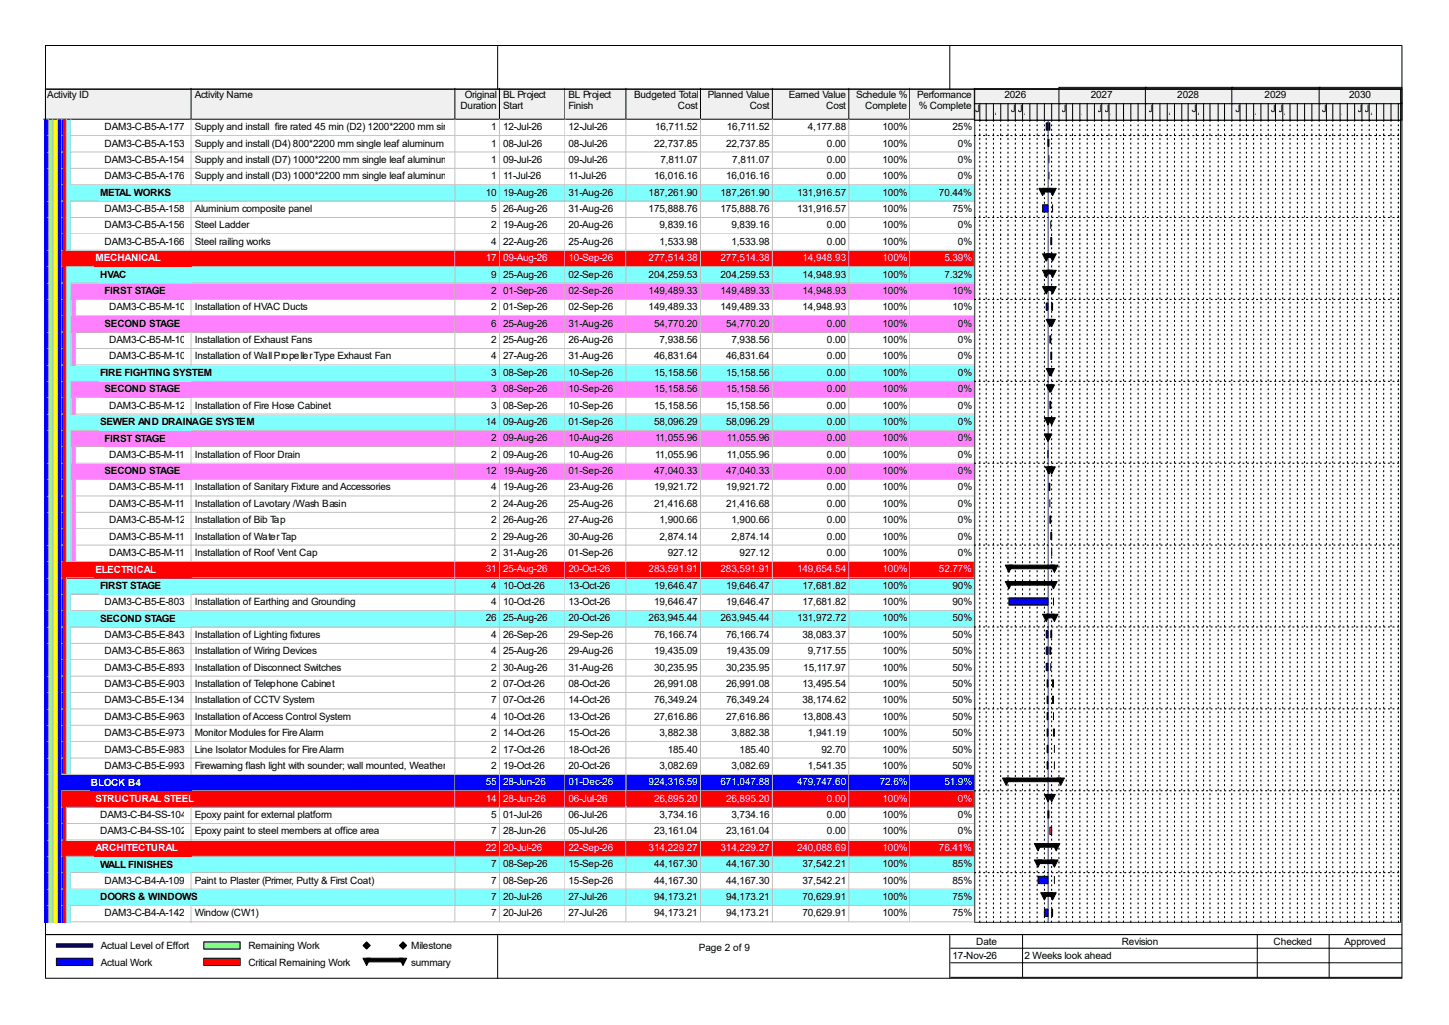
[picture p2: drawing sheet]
<svg xmlns="http://www.w3.org/2000/svg" width="420mm" height="297mm" viewBox="0 0 420 297" stroke-linecap="round" stroke-linejoin="round" font-family="sans-serif">
<defs><g id="words">
<g font-size="2.9">
<text x="13.7" y="28.4">Activity ID</text>
<text x="56.4" y="28.4">Activity Name</text>
<text x="134.7" y="28.4">Original</text>
<text x="145.8" y="28.4">BL Project</text>
<text x="164.8" y="28.4">BL Project</text>
<text x="183.8" y="28.4">Budgeted Total</text>
<text x="205.1" y="28.4">Planned Value</text>
<text x="228.6" y="28.4">Earned Value</text>
<text x="248.1" y="28.4">Schedule %</text>
<text x="265.8" y="28.4">Performance</text>
<text x="291.1" y="28.4">2026</text>
<text x="316.1" y="28.4">2027</text>
<text x="341.2" y="28.4">2028</text>
<text x="366.5" y="28.4">2029</text>
<text x="391" y="28.4">2030</text>
<text x="133.4" y="31.6">Duration</text>
<text x="145.8" y="31.6">Start</text>
<text x="164.8" y="31.6">Finish</text>
<text x="196.5" y="31.6">Cost</text>
<text x="217.3" y="31.6">Cost</text>
<text x="239.4" y="31.6">Cost</text>
<text x="250.8" y="31.6">Complete</text>
<text x="266.3" y="31.6">% Complete</text>
<text x="282.7" y="32.4">J</text>
<text x="288.5" y="33.2">A</text>
<text x="292.9" y="32.4">J</text>
<text x="295.1" y="32.4">J</text>
<text x="296.9" y="33.2">A</text>
<text x="307.7" y="32.4">J</text>
<text x="313.5" y="33.2">A</text>
<text x="318" y="32.4">J</text>
<text x="320.1" y="32.4">J</text>
<text x="322" y="33.2">A</text>
<text x="332.8" y="32.4">J</text>
<text x="338.8" y="33.2">A</text>
<text x="345.4" y="32.4">J</text>
<text x="347.3" y="33.2">A</text>
<text x="358.1" y="32.4">J</text>
<text x="363.9" y="33.2">A</text>
<text x="368.4" y="32.4">J</text>
<text x="370.5" y="32.4">J</text>
<text x="372.3" y="33.2">A</text>
<text x="383.2" y="32.4">J</text>
<text x="389" y="33.2">A</text>
<text x="393.4" y="32.4">J</text>
<text x="395.5" y="32.4">J</text>
<text x="397.4" y="33.2">A</text>
<text x="30.3" y="37.7">DAM3-C-B5-A-1770</text>
<text x="56.4" y="37.7">Supply and install fire rated 45 min (D2) 1200*2200 mm single leaf steel door</text>
<text x="142.4" y="37.7">1</text>
<text x="145.8" y="37.7">12-Jul-26</text>
<text x="164.8" y="37.7">12-Jul-26</text>
<text x="189.9" y="37.7">16,711.52</text>
<text x="210.7" y="37.7">16,711.52</text>
<text x="234.1" y="37.7">4,177.88</text>
<text x="255.8" y="37.7">100%</text>
<text x="276.1" y="37.7">25%</text>
<text x="30.3" y="42.5">DAM3-C-B5-A-1530</text>
<text x="30.3" y="47.2">DAM3-C-B5-A-1540</text>
<text x="56.4" y="42.5">Supply and install (D4) 800*2200 mm single leaf aluminum door with door08-Jul-26</text>
<text x="56.4" y="47.2">Supply and install (D7) 1000*2200 mm single leaf aluminum door with door</text>
<text x="142.4" y="42.5">1</text>
<text x="142.4" y="47.2">1</text>
<text x="145.8" y="47.2">09-Jul-26</text>
<text x="164.8" y="42.5">08-Jul-26</text>
<text x="164.8" y="47.2">09-Jul-26</text>
<text x="189.6" y="42.5">22,737.85</text>
<text x="191.4" y="47.2">7,811.07</text>
<text x="210.4" y="42.5">22,737.85</text>
<text x="212.3" y="47.2">7,811.07</text>
<text x="239.7" y="42.5">0.00</text>
<text x="239.7" y="47.2">0.00</text>
<text x="255.8" y="42.5">100%</text>
<text x="255.8" y="47.2">100%</text>
<text x="277.7" y="42.5">0%</text>
<text x="277.7" y="47.2">0%</text>
<text x="30.3" y="51.9">DAM3-C-B5-A-1760</text>
<text x="56.4" y="51.9">Supply and install (D3) 1000*2200 mm single leaf aluminum door with door</text>
<text x="142.4" y="51.9">1</text>
<text x="145.8" y="51.9">11-Jul-26</text>
<text x="164.8" y="51.9">11-Jul-26</text>
<text x="189.6" y="51.9">16,016.16</text>
<text x="210.4" y="51.9">16,016.16</text>
<text x="239.7" y="51.9">0.00</text>
<text x="255.8" y="51.9">100%</text>
<text x="277.7" y="51.9">0%</text>
<text x="29" y="56.8">METAL WORKS</text>
<text x="140.8" y="56.7">10</text>
<text x="145.8" y="56.7">19-Aug-26</text>
<text x="164.8" y="56.7">31-Aug-26</text>
<text x="188" y="56.7">187,261.90</text>
<text x="208.8" y="56.7">187,261.90</text>
<text x="231" y="56.7">131,916.57</text>
<text x="255.8" y="56.7">100%</text>
<text x="272.1" y="56.7">70.44%</text>
<text x="30.3" y="61.4">DAM3-C-B5-A-1580</text>
<text x="56.4" y="61.4">Aluminium composite panel</text>
<text x="142.4" y="61.4">5</text>
<text x="145.8" y="61.4">26-Aug-26</text>
<text x="164.8" y="61.4">31-Aug-26</text>
<text x="188" y="61.4">175,888.76</text>
<text x="208.8" y="61.4">175,888.76</text>
<text x="231" y="61.4">131,916.57</text>
<text x="255.8" y="61.4">100%</text>
<text x="276.1" y="61.4">75%</text>
<text x="30.3" y="66.2">DAM3-C-B5-A-1560</text>
<text x="30.3" y="70.9">DAM3-C-B5-A-1660</text>
<text x="56.4" y="66.2">Steel Ladder</text>
<text x="56.4" y="70.9">Steel railing works</text>
<text x="142.4" y="66.2">2</text>
<text x="142.4" y="70.9">4</text>
<text x="145.8" y="66.2">19-Aug-26</text>
<text x="145.8" y="70.9">22-Aug-26</text>
<text x="164.8" y="66.2">20-Aug-26</text>
<text x="164.8" y="70.9">25-Aug-26</text>
<text x="191.2" y="66.2">9,839.16</text>
<text x="191.2" y="70.9">1,533.98</text>
<text x="212" y="66.2">9,839.16</text>
<text x="212" y="70.9">1,533.98</text>
<text x="239.7" y="66.2">0.00</text>
<text x="239.7" y="70.9">0.00</text>
<text x="255.8" y="66.2">100%</text>
<text x="255.8" y="70.9">100%</text>
<text x="277.7" y="66.2">0%</text>
<text x="277.7" y="70.9">0%</text>
<text x="29" y="80.5">HVAC</text>
<text x="142.4" y="80.4">9</text>
<text x="145.8" y="80.4">25-Aug-26</text>
<text x="164.8" y="80.4">02-Sep-26</text>
<text x="188" y="80.4">204,259.53</text>
<text x="208.8" y="80.4">204,259.53</text>
<text x="232.6" y="80.4">14,948.93</text>
<text x="255.8" y="80.4">100%</text>
<text x="273.7" y="80.4">7.32%</text>
<text x="30.3" y="85.3">FIRST STAGE</text>
<text x="31.6" y="89.9">DAM3-C-B5-M-1070</text>
<text x="56.4" y="89.9">Installation of HVAC Ducts</text>
<text x="142.4" y="85.2">2</text>
<text x="142.4" y="89.9">2</text>
<text x="145.8" y="85.2">01-Sep-26</text>
<text x="145.8" y="89.9">01-Sep-26</text>
<text x="164.8" y="85.2">02-Sep-26</text>
<text x="164.8" y="89.9">02-Sep-26</text>
<text x="188" y="85.2">149,489.33</text>
<text x="188" y="89.9">149,489.33</text>
<text x="208.8" y="85.2">149,489.33</text>
<text x="208.8" y="89.9">149,489.33</text>
<text x="232.6" y="85.2">14,948.93</text>
<text x="232.6" y="89.9">14,948.93</text>
<text x="255.8" y="85.2">100%</text>
<text x="255.8" y="89.9">100%</text>
<text x="276.1" y="85.2">10%</text>
<text x="276.1" y="89.9">10%</text>
<text x="30.3" y="94.7">SECOND STAGE</text>
<text x="142.4" y="94.7">6</text>
<text x="145.8" y="94.7">25-Aug-26</text>
<text x="164.8" y="94.7">31-Aug-26</text>
<text x="189.6" y="94.7">54,770.20</text>
<text x="210.4" y="94.7">54,770.20</text>
<text x="239.7" y="94.7">0.00</text>
<text x="255.8" y="94.7">100%</text>
<text x="277.7" y="94.7">0%</text>
<text x="31.6" y="99.4">DAM3-C-B5-M-1060</text>
<text x="56.4" y="99.4">Installation of Exhaust Fans</text>
<text x="142.4" y="99.4">2</text>
<text x="145.8" y="99.4">25-Aug-26</text>
<text x="164.8" y="99.4">26-Aug-26</text>
<text x="191.2" y="99.4">7,938.56</text>
<text x="212" y="99.4">7,938.56</text>
<text x="239.7" y="99.4">0.00</text>
<text x="255.8" y="99.4">100%</text>
<text x="277.7" y="99.4">0%</text>
<text x="31.6" y="104.1">DAM3-C-B5-M-1090</text>
<text x="56.4" y="104.1">Installation of Wall Propeller Type Exhaust Fan</text>
<text x="142.4" y="104.1">4</text>
<text x="145.8" y="104.1">27-Aug-26</text>
<text x="164.8" y="104.1">31-Aug-26</text>
<text x="189.6" y="104.1">46,831.64</text>
<text x="210.4" y="104.1">46,831.64</text>
<text x="239.7" y="104.1">0.00</text>
<text x="255.8" y="104.1">100%</text>
<text x="277.7" y="104.1">0%</text>
<text x="29" y="109">FIRE FIGHTING SYSTEM</text>
<text x="30.3" y="113.7">SECOND STAGE</text>
<text x="142.4" y="108.9">3</text>
<text x="142.4" y="113.6">3</text>
<text x="145.8" y="108.9">08-Sep-26</text>
<text x="145.8" y="113.6">08-Sep-26</text>
<text x="164.8" y="108.9">10-Sep-26</text>
<text x="164.8" y="113.6">10-Sep-26</text>
<text x="189.6" y="108.9">15,158.56</text>
<text x="189.6" y="113.6">15,158.56</text>
<text x="210.4" y="108.9">15,158.56</text>
<text x="210.4" y="113.6">15,158.56</text>
<text x="239.7" y="108.9">0.00</text>
<text x="239.7" y="113.6">0.00</text>
<text x="255.8" y="108.9">100%</text>
<text x="255.8" y="113.6">100%</text>
<text x="277.7" y="108.9">0%</text>
<text x="277.7" y="113.6">0%</text>
<text x="31.6" y="118.4">DAM3-C-B5-M-1250</text>
<text x="56.4" y="118.4">Installation of Fire Hose Cabinet</text>
<text x="142.4" y="118.4">3</text>
<text x="145.8" y="118.4">08-Sep-26</text>
<text x="164.8" y="118.4">10-Sep-26</text>
<text x="189.6" y="118.4">15,158.56</text>
<text x="210.4" y="118.4">15,158.56</text>
<text x="239.7" y="118.4">0.00</text>
<text x="255.8" y="118.4">100%</text>
<text x="277.7" y="118.4">0%</text>
<text x="29" y="123.2">SEWER AND DRAINAGE SYSTEM</text>
<text x="140.8" y="123.1">14</text>
<text x="145.8" y="123.1">09-Aug-26</text>
<text x="164.8" y="123.1">01-Sep-26</text>
<text x="189.6" y="123.1">58,096.29</text>
<text x="210.4" y="123.1">58,096.29</text>
<text x="239.7" y="123.1">0.00</text>
<text x="255.8" y="123.1">100%</text>
<text x="277.7" y="123.1">0%</text>
<text x="30.3" y="128">FIRST STAGE</text>
<text x="142.4" y="127.9">2</text>
<text x="145.8" y="127.9">09-Aug-26</text>
<text x="164.8" y="127.9">10-Aug-26</text>
<text x="189.9" y="127.9">11,055.96</text>
<text x="210.7" y="127.9">11,055.96</text>
<text x="239.7" y="127.9">0.00</text>
<text x="255.8" y="127.9">100%</text>
<text x="277.7" y="127.9">0%</text>
<text x="30.3" y="137.5">SECOND STAGE</text>
<text x="31.6" y="132.6">DAM3-C-B5-M-1150</text>
<text x="56.4" y="132.6">Installation of Floor Drain</text>
<text x="140.8" y="137.4">12</text>
<text x="142.4" y="132.6">2</text>
<text x="145.8" y="132.6">09-Aug-26</text>
<text x="145.8" y="137.4">19-Aug-26</text>
<text x="164.8" y="132.6">10-Aug-26</text>
<text x="164.8" y="137.4">01-Sep-26</text>
<text x="189.6" y="137.4">47,040.33</text>
<text x="189.9" y="132.6">11,055.96</text>
<text x="210.4" y="137.4">47,040.33</text>
<text x="210.7" y="132.6">11,055.96</text>
<text x="239.7" y="132.6">0.00</text>
<text x="239.7" y="137.4">0.00</text>
<text x="255.8" y="132.6">100%</text>
<text x="255.8" y="137.4">100%</text>
<text x="277.7" y="132.6">0%</text>
<text x="277.7" y="137.4">0%</text>
<text x="31.6" y="142.1">DAM3-C-B5-M-1120</text>
<text x="56.4" y="142.1">Installation of Sanitary Fixture and Accessories</text>
<text x="142.4" y="142.1">4</text>
<text x="145.8" y="142.1">19-Aug-26</text>
<text x="164.8" y="142.1">23-Aug-26</text>
<text x="189.6" y="142.1">19,921.72</text>
<text x="210.4" y="142.1">19,921.72</text>
<text x="239.7" y="142.1">0.00</text>
<text x="255.8" y="142.1">100%</text>
<text x="277.7" y="142.1">0%</text>
<text x="31.6" y="146.9">DAM3-C-B5-M-1140</text>
<text x="56.4" y="146.9">Installation of Lavotary /Wash Basin</text>
<text x="142.4" y="146.9">2</text>
<text x="145.8" y="146.9">24-Aug-26</text>
<text x="164.8" y="146.9">25-Aug-26</text>
<text x="189.6" y="146.9">21,416.68</text>
<text x="210.4" y="146.9">21,416.68</text>
<text x="239.7" y="146.9">0.00</text>
<text x="255.8" y="146.9">100%</text>
<text x="277.7" y="146.9">0%</text>
<text x="31.6" y="151.6">DAM3-C-B5-M-1200</text>
<text x="56.4" y="151.6">Installation of Bib Tap</text>
<text x="142.4" y="151.6">2</text>
<text x="145.8" y="151.6">26-Aug-26</text>
<text x="164.8" y="151.6">27-Aug-26</text>
<text x="191.2" y="151.6">1,900.66</text>
<text x="212" y="151.6">1,900.66</text>
<text x="239.7" y="151.6">0.00</text>
<text x="255.8" y="151.6">100%</text>
<text x="277.7" y="151.6">0%</text>
<text x="31.6" y="156.3">DAM3-C-B5-M-1160</text>
<text x="31.6" y="161.1">DAM3-C-B5-M-1170</text>
<text x="56.4" y="156.3">Installation of Water Tap</text>
<text x="56.4" y="161.1">Installation of Roof Vent Cap</text>
<text x="142.4" y="156.3">2</text>
<text x="142.4" y="161.1">2</text>
<text x="145.8" y="156.3">29-Aug-26</text>
<text x="145.8" y="161.1">31-Aug-26</text>
<text x="164.8" y="156.3">30-Aug-26</text>
<text x="164.8" y="161.1">01-Sep-26</text>
<text x="191.2" y="156.3">2,874.14</text>
<text x="193.5" y="161.1">927.12</text>
<text x="212" y="156.3">2,874.14</text>
<text x="214.4" y="161.1">927.12</text>
<text x="239.7" y="156.3">0.00</text>
<text x="239.7" y="161.1">0.00</text>
<text x="255.8" y="156.3">100%</text>
<text x="255.8" y="161.1">100%</text>
<text x="277.7" y="156.3">0%</text>
<text x="277.7" y="161.1">0%</text>
<text x="29" y="170.7">FIRST STAGE</text>
<text x="142.4" y="170.6">4</text>
<text x="145.8" y="170.6">10-Oct-26</text>
<text x="164.8" y="170.6">13-Oct-26</text>
<text x="189.6" y="170.6">19,646.47</text>
<text x="210.4" y="170.6">19,646.47</text>
<text x="232.6" y="170.6">17,681.82</text>
<text x="255.8" y="170.6">100%</text>
<text x="276.1" y="170.6">90%</text>
<text x="30.3" y="175.3">DAM3-C-B5-E-803</text>
<text x="56.4" y="175.3">Installation of Earthing and Grounding</text>
<text x="142.4" y="175.3">4</text>
<text x="145.8" y="175.3">10-Oct-26</text>
<text x="164.8" y="175.3">13-Oct-26</text>
<text x="189.6" y="175.3">19,646.47</text>
<text x="210.4" y="175.3">19,646.47</text>
<text x="232.6" y="175.3">17,681.82</text>
<text x="255.8" y="175.3">100%</text>
<text x="276.1" y="175.3">90%</text>
<text x="29" y="180.2">SECOND STAGE</text>
<text x="30.3" y="184.8">DAM3-C-B5-E-843</text>
<text x="56.4" y="184.8">Installation of Lighting fixtures</text>
<text x="140.8" y="180.1">26</text>
<text x="142.4" y="184.8">4</text>
<text x="145.8" y="180.1">25-Aug-26</text>
<text x="145.8" y="184.8">26-Sep-26</text>
<text x="164.8" y="180.1">20-Oct-26</text>
<text x="164.8" y="184.8">29-Sep-26</text>
<text x="188" y="180.1">263,945.44</text>
<text x="189.6" y="184.8">76,166.74</text>
<text x="208.8" y="180.1">263,945.44</text>
<text x="210.4" y="184.8">76,166.74</text>
<text x="231" y="180.1">131,972.72</text>
<text x="232.6" y="184.8">38,083.37</text>
<text x="255.8" y="180.1">100%</text>
<text x="255.8" y="184.8">100%</text>
<text x="276.1" y="180.1">50%</text>
<text x="276.1" y="184.8">50%</text>
<text x="30.3" y="189.6">DAM3-C-B5-E-863</text>
<text x="56.4" y="189.6">Installation of Wiring Devices</text>
<text x="142.4" y="189.6">4</text>
<text x="145.8" y="189.6">25-Aug-26</text>
<text x="164.8" y="189.6">29-Aug-26</text>
<text x="189.6" y="189.6">19,435.09</text>
<text x="210.4" y="189.6">19,435.09</text>
<text x="234.1" y="189.6">9,717.55</text>
<text x="255.8" y="189.6">100%</text>
<text x="276.1" y="189.6">50%</text>
<text x="30.3" y="194.3">DAM3-C-B5-E-893</text>
<text x="56.4" y="194.3">Installation of Disconnect Switches</text>
<text x="142.4" y="194.3">2</text>
<text x="145.8" y="194.3">30-Aug-26</text>
<text x="164.8" y="194.3">31-Aug-26</text>
<text x="189.6" y="194.3">30,235.95</text>
<text x="210.4" y="194.3">30,235.95</text>
<text x="232.8" y="194.3">15,117.97</text>
<text x="255.8" y="194.3">100%</text>
<text x="276.1" y="194.3">50%</text>
<text x="30.3" y="199.1">DAM3-C-B5-E-903</text>
<text x="30.3" y="203.8">DAM3-C-B5-E-1340</text>
<text x="56.4" y="199.1">Installation of Telephone Cabinet</text>
<text x="56.4" y="203.8">Installation of CCTV System</text>
<text x="142.4" y="199.1">2</text>
<text x="142.4" y="203.8">7</text>
<text x="145.8" y="199.1">07-Oct-26</text>
<text x="145.8" y="203.8">07-Oct-26</text>
<text x="164.8" y="199.1">08-Oct-26</text>
<text x="164.8" y="203.8">14-Oct-26</text>
<text x="189.6" y="199.1">26,991.08</text>
<text x="189.6" y="203.8">76,349.24</text>
<text x="210.4" y="199.1">26,991.08</text>
<text x="210.4" y="203.8">76,349.24</text>
<text x="232.6" y="199.1">13,495.54</text>
<text x="232.6" y="203.8">38,174.62</text>
<text x="255.8" y="199.1">100%</text>
<text x="255.8" y="203.8">100%</text>
<text x="276.1" y="199.1">50%</text>
<text x="276.1" y="203.8">50%</text>
<text x="30.3" y="208.6">DAM3-C-B5-E-963</text>
<text x="56.4" y="208.6">Installation of Access Control System</text>
<text x="142.4" y="208.6">4</text>
<text x="145.8" y="208.6">10-Oct-26</text>
<text x="164.8" y="208.6">13-Oct-26</text>
<text x="189.6" y="208.6">27,616.86</text>
<text x="210.4" y="208.6">27,616.86</text>
<text x="232.6" y="208.6">13,808.43</text>
<text x="255.8" y="208.6">100%</text>
<text x="276.1" y="208.6">50%</text>
<text x="30.3" y="213.3">DAM3-C-B5-E-973</text>
<text x="56.4" y="213.3">Monitor Modules for Fire Alarm</text>
<text x="142.4" y="213.3">2</text>
<text x="145.8" y="213.3">14-Oct-26</text>
<text x="164.8" y="213.3">15-Oct-26</text>
<text x="191.2" y="213.3">3,882.38</text>
<text x="212" y="213.3">3,882.38</text>
<text x="234.1" y="213.3">1,941.19</text>
<text x="255.8" y="213.3">100%</text>
<text x="276.1" y="213.3">50%</text>
<text x="30.3" y="218.1">DAM3-C-B5-E-983</text>
<text x="56.4" y="218.1">Line Isolator Modules for Fire Alarm</text>
<text x="142.4" y="218.1">2</text>
<text x="145.8" y="218.1">17-Oct-26</text>
<text x="164.8" y="218.1">18-Oct-26</text>
<text x="193.5" y="218.1">185.40</text>
<text x="214.4" y="218.1">185.40</text>
<text x="238.1" y="218.1">92.70</text>
<text x="255.8" y="218.1">100%</text>
<text x="276.1" y="218.1">50%</text>
<text x="30.3" y="222.8">DAM3-C-B5-E-993</text>
<text x="56.4" y="222.8">Firewarning flash light with sounder; wall mounted, Weather proof</text>
<text x="142.4" y="222.8">2</text>
<text x="145.8" y="222.8">19-Oct-26</text>
<text x="164.8" y="222.8">20-Oct-26</text>
<text x="191.2" y="222.8">3,082.69</text>
<text x="212" y="222.8">3,082.69</text>
<text x="234.1" y="222.8">1,541.35</text>
<text x="255.8" y="222.8">100%</text>
<text x="276.1" y="222.8">50%</text>
<text x="29" y="237.1">DAM3-C-B4-SS-1040</text>
<text x="56.4" y="237.1">Epoxy paint for external platform</text>
<text x="142.4" y="237.1">5</text>
<text x="145.8" y="237.1">01-Jul-26</text>
<text x="164.8" y="237.1">06-Jul-26</text>
<text x="191.2" y="237.1">3,734.16</text>
<text x="212" y="237.1">3,734.16</text>
<text x="239.7" y="237.1">0.00</text>
<text x="255.8" y="237.1">100%</text>
<text x="277.7" y="237.1">0%</text>
<text x="29" y="241.8">DAM3-C-B4-SS-1020</text>
<text x="56.4" y="241.8">Epoxy paint to steel members at office area</text>
<text x="142.4" y="241.8">7</text>
<text x="145.8" y="241.8">28-Jun-26</text>
<text x="164.8" y="241.8">05-Jul-26</text>
<text x="189.6" y="241.8">23,161.04</text>
<text x="210.4" y="241.8">23,161.04</text>
<text x="239.7" y="241.8">0.00</text>
<text x="255.8" y="241.8">100%</text>
<text x="277.7" y="241.8">0%</text>
<text x="29" y="251.4">WALL FINISHES</text>
<text x="142.4" y="251.3">7</text>
<text x="145.8" y="251.3">08-Sep-26</text>
<text x="164.8" y="251.3">15-Sep-26</text>
<text x="189.6" y="251.3">44,167.30</text>
<text x="210.4" y="251.3">44,167.30</text>
<text x="232.6" y="251.3">37,542.21</text>
<text x="255.8" y="251.3">100%</text>
<text x="276.1" y="251.3">85%</text>
<text x="30.3" y="256">DAM3-C-B4-A-1090</text>
<text x="56.4" y="256">Paint to Plaster (Primer, Putty &amp; First Coat)</text>
<text x="142.4" y="256">7</text>
<text x="145.8" y="256">08-Sep-26</text>
<text x="164.8" y="256">15-Sep-26</text>
<text x="189.6" y="256">44,167.30</text>
<text x="210.4" y="256">44,167.30</text>
<text x="232.6" y="256">37,542.21</text>
<text x="255.8" y="256">100%</text>
<text x="276.1" y="256">85%</text>
<text x="29" y="260.9">DOORS &amp; WINDOWS</text>
<text x="142.4" y="260.8">7</text>
<text x="145.8" y="260.8">20-Jul-26</text>
<text x="164.8" y="260.8">27-Jul-26</text>
<text x="189.6" y="260.8">94,173.21</text>
<text x="210.4" y="260.8">94,173.21</text>
<text x="232.6" y="260.8">70,629.91</text>
<text x="255.8" y="260.8">100%</text>
<text x="276.1" y="260.8">75%</text>
<text x="30.3" y="265.5">DAM3-C-B4-A-1420</text>
<text x="56.4" y="265.5">Window (CW1)</text>
<text x="142.4" y="265.5">7</text>
<text x="145.8" y="265.5">20-Jul-26</text>
<text x="164.8" y="265.5">27-Jul-26</text>
<text x="189.6" y="265.5">94,173.21</text>
<text x="210.4" y="265.5">94,173.21</text>
<text x="232.6" y="265.5">70,629.91</text>
<text x="255.8" y="265.5">100%</text>
<text x="276.1" y="265.5">75%</text>
<text x="29.3" y="275">Actual Level of Effort</text>
<text x="72" y="275">Remaining Work</text>
<text x="119.2" y="275">Milestone</text>
<text x="202.5" y="275.5">Page 2 of 9</text>
<text x="283" y="273.7">Date</text>
<text x="325.1" y="273.7">Revision</text>
<text x="369.1" y="273.7">Checked</text>
<text x="389.7" y="273.7">Approved</text>
<text x="29.3" y="279.8">Actual Work</text>
<text x="72" y="279.8">Critical Remaining Work</text>
<text x="119.2" y="279.8">summary</text>
<text x="276.1" y="277.9">17-Nov-26</text>
<text x="296.9" y="277.9">2 Weeks look ahead</text>
</g>
<g font-size="2.9" fill="#fff">
<text x="27.7" y="75.7">MECHANICAL</text>
<text x="140.8" y="75.6">17</text>
<text x="145.8" y="75.6">09-Aug-26</text>
<text x="164.8" y="75.6">10-Sep-26</text>
<text x="188" y="75.6">277,514.38</text>
<text x="208.8" y="75.6">277,514.38</text>
<text x="232.6" y="75.6">14,948.93</text>
<text x="255.8" y="75.6">100%</text>
<text x="273.7" y="75.6">5.39%</text>
<text x="27.7" y="165.9">ELECTRICAL</text>
<text x="140.8" y="165.9">31</text>
<text x="145.8" y="165.9">25-Aug-26</text>
<text x="164.8" y="165.9">20-Oct-26</text>
<text x="188" y="165.9">283,591.91</text>
<text x="208.8" y="165.9">283,591.91</text>
<text x="231" y="165.9">149,654.54</text>
<text x="255.8" y="165.9">100%</text>
<text x="272.1" y="165.9">52.77%</text>
<text x="26.4" y="227.6">BLOCK B4</text>
<text x="140.8" y="227.5">55</text>
<text x="145.8" y="227.5">28-Jun-26</text>
<text x="164.8" y="227.5">01-Dec-26</text>
<text x="188" y="227.5">924,316.59</text>
<text x="208.8" y="227.5">671,047.88</text>
<text x="231" y="227.5">479,747.60</text>
<text x="255" y="227.5">72.6%</text>
<text x="273.7" y="227.5">51.9%</text>
<text x="27.7" y="232.4">STRUCTURAL STEEL</text>
<text x="140.8" y="232.3">14</text>
<text x="145.8" y="232.3">28-Jun-26</text>
<text x="164.8" y="232.3">06-Jul-26</text>
<text x="189.6" y="232.3">26,895.20</text>
<text x="210.4" y="232.3">26,895.20</text>
<text x="239.7" y="232.3">0.00</text>
<text x="255.8" y="232.3">100%</text>
<text x="277.7" y="232.3">0%</text>
<text x="27.7" y="246.6">ARCHITECTURAL</text>
<text x="140.8" y="246.5">22</text>
<text x="145.8" y="246.5">20-Jul-26</text>
<text x="164.8" y="246.5">22-Sep-26</text>
<text x="188" y="246.5">314,229.27</text>
<text x="208.8" y="246.5">314,229.27</text>
<text x="231" y="246.5">240,088.69</text>
<text x="255.8" y="246.5">100%</text>
<text x="272.1" y="246.5">76.41%</text>
</g>
</g></defs>
<path d="M12.9 25.6h42.7v9.2h-42.7z" fill="#f0f0f0"/>
<path d="M55.4 25.6v8.9h-42.7" fill="none" stroke="#000" stroke-width=".29"/>
<path d="M55.6 25.6h76.5v9.2h-76.5z" fill="#f0f0f0"/>
<path d="M131.8 25.6v8.9h-76.4" fill="none" stroke="#000" stroke-width=".29"/>
<path d="M132.1 25.6h12.9v9.2h-12.9z" fill="#f0f0f0"/>
<path d="M144.8 25.6v8.9h-13" fill="none" stroke="#000" stroke-width=".29"/>
<path d="M145 25.6h19v9.2h-19z" fill="#f0f0f0"/>
<path d="M163.8 25.6v8.9h-19" fill="none" stroke="#000" stroke-width=".29"/>
<path d="M164 25.6h17.7v9.2h-17.7z" fill="#f0f0f0"/>
<path d="M181.4 25.6v8.9h-17.6" fill="none" stroke="#000" stroke-width=".29"/>
<path d="M181.7 25.6h21.6v9.2h-21.6z" fill="#f0f0f0"/>
<path d="M203 25.6v8.9h-21.6" fill="none" stroke="#000" stroke-width=".29"/>
<path d="M203.3 25.6h20.9v9.2h-20.9z" fill="#f0f0f0"/>
<path d="M223.9 25.6v8.9h-20.9" fill="none" stroke="#000" stroke-width=".29"/>
<path d="M224.2 25.6h22.1v9.2h-22.1z" fill="#f0f0f0"/>
<path d="M246 25.6v8.9h-22.1" fill="none" stroke="#000" stroke-width=".29"/>
<path d="M246.3 25.6h17.6v9.2h-17.6z" fill="#f0f0f0"/>
<path d="M263.7 25.6v8.9h-17.7" fill="none" stroke="#000" stroke-width=".29"/>
<path d="M263.9 25.6h18.8v9.2h-18.8z" fill="#f0f0f0"/>
<path d="M282.4 25.6v8.9h-18.7" fill="none" stroke="#000" stroke-width=".29"/>
<path d="M12.9 34.8h1.3v4.7h-1.3z" fill="#00f"/>
<path d="M14 34.5v5.1" fill="none" stroke="#c0c0c0" stroke-width=".29"/>
<path d="M14.2 34.8h1.4v4.7h-1.4z" fill="#80ff80"/>
<path d="M15.3 34.5v5.1" fill="none" stroke="#c0c0c0" stroke-width=".29"/>
<path d="M15.6 34.8h1.3v4.7h-1.3z" fill="#ff0"/>
<path d="M16.6 34.5v5.1" fill="none" stroke="#c0c0c0" stroke-width=".29"/>
<path d="M16.9 34.8h1.3v4.7h-1.3z" fill="#00f"/>
<path d="M17.9 34.5v5.1" fill="none" stroke="#c0c0c0" stroke-width=".29"/>
<path d="M18.2 34.8h1.3v4.7h-1.3z" fill="#f00"/>
<path d="M19.2 34.5v5.1" fill="none" stroke="#c0c0c0" stroke-width=".29"/>
<path d="M19.5 34.8h1.3v4.7h-1.3z" fill="#80ffff"/>
<path d="M20.6 34.5v5.1" fill="none" stroke="#c0c0c0" stroke-width=".29"/>
<path d="M20.8 34.8h34.8v4.7h-34.8z" fill="#fff"/>
<path d="M20.6 39.3h35M55.4 34.5v5.1" fill="none" stroke="#c0c0c0" stroke-width=".29"/>
<g fill="#fff">
<path d="M55.6 34.8h76.5v4.7h-76.5z"/>
<path d="M56.2 35.1h75.1v4.2h-75.1z"/>
</g>
<path d="M131.8 34.5v4.8h-76.2" fill="none" stroke="#c0c0c0" stroke-width=".29"/>
<g fill="#fff">
<path d="M132.1 34.8h12.9v4.7h-12.9z"/>
<path d="M132.6 35.1h11.6v4.2h-11.6z"/>
</g>
<path d="M144.8 34.5v4.8h-12.7" fill="none" stroke="#c0c0c0" stroke-width=".29"/>
<g fill="#fff">
<path d="M145 34.8h19v4.7h-19z"/>
<path d="M145.5 35.1h17.7v4.2h-17.7z"/>
</g>
<path d="M163.8 34.5v4.8h-18.8" fill="none" stroke="#c0c0c0" stroke-width=".29"/>
<g fill="#fff">
<path d="M164 34.8h17.7v4.7h-17.7z"/>
<path d="M164.5 35.1h16.4v4.2h-16.4z"/>
</g>
<path d="M181.4 34.5v4.8h-17.4" fill="none" stroke="#c0c0c0" stroke-width=".29"/>
<g fill="#fff">
<path d="M181.7 34.8h21.6v4.7h-21.6z"/>
<path d="M182.2 35.1h20.3v4.2h-20.3z"/>
</g>
<path d="M203 34.5v4.8h-21.3" fill="none" stroke="#c0c0c0" stroke-width=".29"/>
<g fill="#fff">
<path d="M203.3 34.8h20.9v4.7h-20.9z"/>
<path d="M203.8 35.1h19.6v4.2h-19.6z"/>
</g>
<path d="M223.9 34.5v4.8h-20.6" fill="none" stroke="#c0c0c0" stroke-width=".29"/>
<g fill="#fff">
<path d="M224.2 34.8h22.1v4.7h-22.1z"/>
<path d="M224.7 35.1h20.8v4.2h-20.8z"/>
</g>
<path d="M246 34.5v4.8h-21.9" fill="none" stroke="#c0c0c0" stroke-width=".29"/>
<g fill="#fff">
<path d="M246.3 34.8h17.6v4.7h-17.6z"/>
<path d="M246.8 35.1h16.3v4.2h-16.3z"/>
</g>
<path d="M263.7 34.5v4.8h-17.4" fill="none" stroke="#c0c0c0" stroke-width=".29"/>
<g fill="#fff">
<path d="M263.9 34.8h18.8v4.7h-18.8z"/>
<path d="M264.5 35.1h17.4v4.2h-17.4z"/>
</g>
<path d="M282.4 34.5v4.8h-18.4" fill="none" stroke="#c0c0c0" stroke-width=".29"/>
<path d="M12.9 39.5h1.3v4.8h-1.3z" fill="#00f"/>
<path d="M14 39.3v5" fill="none" stroke="#c0c0c0" stroke-width=".29"/>
<path d="M14.2 39.5h1.4v4.8h-1.4z" fill="#80ff80"/>
<path d="M15.3 39.3v5" fill="none" stroke="#c0c0c0" stroke-width=".29"/>
<path d="M15.6 39.5h1.3v4.8h-1.3z" fill="#ff0"/>
<path d="M16.6 39.3v5" fill="none" stroke="#c0c0c0" stroke-width=".29"/>
<path d="M16.9 39.5h1.3v4.8h-1.3z" fill="#00f"/>
<path d="M17.9 39.3v5" fill="none" stroke="#c0c0c0" stroke-width=".29"/>
<path d="M18.2 39.5h1.3v4.8h-1.3z" fill="#f00"/>
<path d="M19.2 39.3v5" fill="none" stroke="#c0c0c0" stroke-width=".29"/>
<path d="M19.5 39.5h1.3v4.8h-1.3z" fill="#80ffff"/>
<path d="M20.6 39.3v5" fill="none" stroke="#c0c0c0" stroke-width=".29"/>
<path d="M20.8 39.5h34.8v4.8h-34.8z" fill="#fff"/>
<path d="M55.4 39.3v5M20.6 44h35" fill="none" stroke="#c0c0c0" stroke-width=".29"/>
<g fill="#fff">
<path d="M55.6 39.5h76.5v4.8h-76.5z"/>
<path d="M56.2 39.8h75.1v4.2h-75.1z"/>
</g>
<path d="M131.8 39.3v4.7h-76.2" fill="none" stroke="#c0c0c0" stroke-width=".29"/>
<g fill="#fff">
<path d="M132.1 39.5h12.9v4.8h-12.9z"/>
<path d="M132.6 39.8h11.6v4.2h-11.6z"/>
</g>
<path d="M144.8 39.3v4.7h-12.7" fill="none" stroke="#c0c0c0" stroke-width=".29"/>
<g fill="#fff">
<path d="M145 39.5h19v4.8h-19z"/>
<path d="M145.5 39.8h17.7v4.2h-17.7z"/>
</g>
<path d="M163.8 39.3v4.7h-18.8" fill="none" stroke="#c0c0c0" stroke-width=".29"/>
<g fill="#fff">
<path d="M164 39.5h17.7v4.8h-17.7z"/>
<path d="M164.5 39.8h16.4v4.2h-16.4z"/>
</g>
<path d="M181.4 39.3v4.7h-17.4" fill="none" stroke="#c0c0c0" stroke-width=".29"/>
<g fill="#fff">
<path d="M181.7 39.5h21.6v4.8h-21.6z"/>
<path d="M182.2 39.8h20.3v4.2h-20.3z"/>
</g>
<path d="M203 39.3v4.7h-21.3" fill="none" stroke="#c0c0c0" stroke-width=".29"/>
<g fill="#fff">
<path d="M203.3 39.5h20.9v4.8h-20.9z"/>
<path d="M203.8 39.8h19.6v4.2h-19.6z"/>
</g>
<path d="M223.9 39.3v4.7h-20.6" fill="none" stroke="#c0c0c0" stroke-width=".29"/>
<g fill="#fff">
<path d="M224.2 39.5h22.1v4.8h-22.1z"/>
<path d="M224.7 39.8h20.8v4.2h-20.8z"/>
</g>
<path d="M246 39.3v4.7h-21.9" fill="none" stroke="#c0c0c0" stroke-width=".29"/>
<g fill="#fff">
<path d="M246.3 39.5h17.6v4.8h-17.6z"/>
<path d="M246.8 39.8h16.3v4.2h-16.3z"/>
</g>
<path d="M263.7 39.3v4.7h-17.4" fill="none" stroke="#c0c0c0" stroke-width=".29"/>
<g fill="#fff">
<path d="M263.9 39.5h18.8v4.8h-18.8z"/>
<path d="M264.5 39.8h17.4v4.2h-17.4z"/>
</g>
<path d="M282.4 39.3v4.7h-18.4" fill="none" stroke="#c0c0c0" stroke-width=".29"/>
<path d="M12.9 44.3h1.3v4.8h-1.3z" fill="#00f"/>
<path d="M14 44v5" fill="none" stroke="#c0c0c0" stroke-width=".29"/>
<path d="M14.2 44.3h1.4v4.8h-1.4z" fill="#80ff80"/>
<path d="M15.3 44v5" fill="none" stroke="#c0c0c0" stroke-width=".29"/>
<path d="M15.6 44.3h1.3v4.8h-1.3z" fill="#ff0"/>
<path d="M16.6 44v5" fill="none" stroke="#c0c0c0" stroke-width=".29"/>
<path d="M16.9 44.3h1.3v4.8h-1.3z" fill="#00f"/>
<path d="M17.9 44v5" fill="none" stroke="#c0c0c0" stroke-width=".29"/>
<path d="M18.2 44.3h1.3v4.8h-1.3z" fill="#f00"/>
<path d="M19.2 44v5" fill="none" stroke="#c0c0c0" stroke-width=".29"/>
<path d="M19.5 44.3h1.3v4.8h-1.3z" fill="#80ffff"/>
<path d="M20.6 44v5" fill="none" stroke="#c0c0c0" stroke-width=".29"/>
<path d="M20.8 44.3h34.8v4.8h-34.8z" fill="#fff"/>
<path d="M20.6 48.8h35M55.4 44v5" fill="none" stroke="#c0c0c0" stroke-width=".29"/>
<g fill="#fff">
<path d="M55.6 44.3h76.5v4.8h-76.5z"/>
<path d="M56.2 44.6h75.1v4.2h-75.1z"/>
</g>
<path d="M131.8 44v4.8h-76.2" fill="none" stroke="#c0c0c0" stroke-width=".29"/>
<g fill="#fff">
<path d="M132.1 44.3h12.9v4.8h-12.9z"/>
<path d="M132.6 44.6h11.6v4.2h-11.6z"/>
</g>
<path d="M144.8 44v4.8h-12.7" fill="none" stroke="#c0c0c0" stroke-width=".29"/>
<g fill="#fff">
<path d="M145 44.3h19v4.8h-19z"/>
<path d="M145.5 44.6h17.7v4.2h-17.7z"/>
</g>
<path d="M163.8 44v4.8h-18.8" fill="none" stroke="#c0c0c0" stroke-width=".29"/>
<g fill="#fff">
<path d="M164 44.3h17.7v4.8h-17.7z"/>
<path d="M164.5 44.6h16.4v4.2h-16.4z"/>
</g>
<path d="M181.4 44v4.8h-17.4" fill="none" stroke="#c0c0c0" stroke-width=".29"/>
<g fill="#fff">
<path d="M181.7 44.3h21.6v4.8h-21.6z"/>
<path d="M182.2 44.6h20.3v4.2h-20.3z"/>
</g>
<path d="M203 44v4.8h-21.3" fill="none" stroke="#c0c0c0" stroke-width=".29"/>
<g fill="#fff">
<path d="M203.3 44.3h20.9v4.8h-20.9z"/>
<path d="M203.8 44.6h19.6v4.2h-19.6z"/>
</g>
<path d="M223.9 44v4.8h-20.6" fill="none" stroke="#c0c0c0" stroke-width=".29"/>
<g fill="#fff">
<path d="M224.2 44.3h22.1v4.8h-22.1z"/>
<path d="M224.7 44.6h20.8v4.2h-20.8z"/>
</g>
<path d="M246 44v4.8h-21.9" fill="none" stroke="#c0c0c0" stroke-width=".29"/>
<g fill="#fff">
<path d="M246.3 44.3h17.6v4.8h-17.6z"/>
<path d="M246.8 44.6h16.3v4.2h-16.3z"/>
</g>
<path d="M263.7 44v4.8h-17.4" fill="none" stroke="#c0c0c0" stroke-width=".29"/>
<g fill="#fff">
<path d="M263.9 44.3h18.8v4.8h-18.8z"/>
<path d="M264.5 44.6h17.4v4.2h-17.4z"/>
</g>
<path d="M282.4 44v4.8h-18.4" fill="none" stroke="#c0c0c0" stroke-width=".29"/>
<path d="M12.9 49.1h1.3v4.7h-1.3z" fill="#00f"/>
<path d="M14 48.8v5" fill="none" stroke="#c0c0c0" stroke-width=".29"/>
<path d="M14.2 49.1h1.4v4.7h-1.4z" fill="#80ff80"/>
<path d="M15.3 48.8v5" fill="none" stroke="#c0c0c0" stroke-width=".29"/>
<path d="M15.6 49.1h1.3v4.7h-1.3z" fill="#ff0"/>
<path d="M16.6 48.8v5" fill="none" stroke="#c0c0c0" stroke-width=".29"/>
<path d="M16.9 49.1h1.3v4.7h-1.3z" fill="#00f"/>
<path d="M17.9 48.8v5" fill="none" stroke="#c0c0c0" stroke-width=".29"/>
<path d="M18.2 49.1h1.3v4.7h-1.3z" fill="#f00"/>
<path d="M19.2 48.8v5" fill="none" stroke="#c0c0c0" stroke-width=".29"/>
<path d="M19.5 49.1h1.3v4.7h-1.3z" fill="#80ffff"/>
<path d="M20.6 48.8v5" fill="none" stroke="#c0c0c0" stroke-width=".29"/>
<path d="M20.8 49.1h34.8v4.7h-34.8z" fill="#fff"/>
<path d="M20.6 53.5h35M55.4 48.8v5" fill="none" stroke="#c0c0c0" stroke-width=".29"/>
<g fill="#fff">
<path d="M55.6 49.1h76.5v4.7h-76.5z"/>
<path d="M56.2 49.3h75.1v4.2h-75.1z"/>
</g>
<path d="M131.8 48.8v4.7h-76.2" fill="none" stroke="#c0c0c0" stroke-width=".29"/>
<g fill="#fff">
<path d="M132.1 49.1h12.9v4.7h-12.9z"/>
<path d="M132.6 49.3h11.6v4.2h-11.6z"/>
</g>
<path d="M144.8 48.8v4.7h-12.7" fill="none" stroke="#c0c0c0" stroke-width=".29"/>
<g fill="#fff">
<path d="M145 49.1h19v4.7h-19z"/>
<path d="M145.5 49.3h17.7v4.2h-17.7z"/>
</g>
<path d="M163.8 48.8v4.7h-18.8" fill="none" stroke="#c0c0c0" stroke-width=".29"/>
<g fill="#fff">
<path d="M164 49.1h17.7v4.7h-17.7z"/>
<path d="M164.5 49.3h16.4v4.2h-16.4z"/>
</g>
<path d="M181.4 48.8v4.7h-17.4" fill="none" stroke="#c0c0c0" stroke-width=".29"/>
<g fill="#fff">
<path d="M181.7 49.1h21.6v4.7h-21.6z"/>
<path d="M182.2 49.3h20.3v4.2h-20.3z"/>
</g>
<path d="M203 48.8v4.7h-21.3" fill="none" stroke="#c0c0c0" stroke-width=".29"/>
<g fill="#fff">
<path d="M203.3 49.1h20.9v4.7h-20.9z"/>
<path d="M203.8 49.3h19.6v4.2h-19.6z"/>
</g>
<path d="M223.9 48.8v4.7h-20.6" fill="none" stroke="#c0c0c0" stroke-width=".29"/>
<g fill="#fff">
<path d="M224.2 49.1h22.1v4.7h-22.1z"/>
<path d="M224.7 49.3h20.8v4.2h-20.8z"/>
</g>
<path d="M246 48.8v4.7h-21.9" fill="none" stroke="#c0c0c0" stroke-width=".29"/>
<g fill="#fff">
<path d="M246.3 49.1h17.6v4.7h-17.6z"/>
<path d="M246.8 49.3h16.3v4.2h-16.3z"/>
</g>
<path d="M263.7 48.8v4.7h-17.4" fill="none" stroke="#c0c0c0" stroke-width=".29"/>
<g fill="#fff">
<path d="M263.9 49.1h18.8v4.7h-18.8z"/>
<path d="M264.5 49.3h17.4v4.2h-17.4z"/>
</g>
<path d="M282.4 48.8v4.7h-18.4" fill="none" stroke="#c0c0c0" stroke-width=".29"/>
<path d="M12.9 53.8h1.3v4.7h-1.3z" fill="#00f"/>
<path d="M14 53.5v5" fill="none" stroke="#c0c0c0" stroke-width=".29"/>
<path d="M14.2 53.8h1.4v4.7h-1.4z" fill="#80ff80"/>
<path d="M15.3 53.5v5" fill="none" stroke="#c0c0c0" stroke-width=".29"/>
<path d="M15.6 53.8h1.3v4.7h-1.3z" fill="#ff0"/>
<path d="M16.6 53.5v5" fill="none" stroke="#c0c0c0" stroke-width=".29"/>
<path d="M16.9 53.8h1.3v4.7h-1.3z" fill="#00f"/>
<path d="M17.9 53.5v5" fill="none" stroke="#c0c0c0" stroke-width=".29"/>
<path d="M18.2 53.8h1.3v4.7h-1.3z" fill="#f00"/>
<path d="M19.2 53.5v5" fill="none" stroke="#c0c0c0" stroke-width=".29"/>
<path d="M19.5 53.8h36.1v4.7h-36.1z" fill="#80ffff"/>
<path d="M20.6 58.3h35" fill="none" stroke="#c0c0c0" stroke-width=".29"/>
<g fill="#80ffff">
<path d="M55.6 53.8h76.5v4.7h-76.5z"/>
<path d="M28.7 54.1h102.6v4.2h-102.6z"/>
</g>
<path d="M131.8 53.5v4.8h-76.2" fill="none" stroke="#c0c0c0" stroke-width=".29"/>
<g fill="#80ffff">
<path d="M132.1 53.8h12.9v4.7h-12.9z"/>
<path d="M132.6 54.1h11.6v4.2h-11.6z"/>
</g>
<path d="M144.8 53.5v4.8h-12.7" fill="none" stroke="#c0c0c0" stroke-width=".29"/>
<g fill="#80ffff">
<path d="M145 53.8h19v4.7h-19z"/>
<path d="M145.5 54.1h17.7v4.2h-17.7z"/>
</g>
<path d="M163.8 53.5v4.8h-18.8" fill="none" stroke="#c0c0c0" stroke-width=".29"/>
<g fill="#80ffff">
<path d="M164 53.8h17.7v4.7h-17.7z"/>
<path d="M164.5 54.1h16.4v4.2h-16.4z"/>
</g>
<path d="M181.4 53.5v4.8h-17.4" fill="none" stroke="#c0c0c0" stroke-width=".29"/>
<g fill="#80ffff">
<path d="M181.7 53.8h21.6v4.7h-21.6z"/>
<path d="M182.2 54.1h20.3v4.2h-20.3z"/>
</g>
<path d="M203 53.5v4.8h-21.3" fill="none" stroke="#c0c0c0" stroke-width=".29"/>
<g fill="#80ffff">
<path d="M203.3 53.8h20.9v4.7h-20.9z"/>
<path d="M203.8 54.1h19.6v4.2h-19.6z"/>
</g>
<path d="M223.9 53.5v4.8h-20.6" fill="none" stroke="#c0c0c0" stroke-width=".29"/>
<g fill="#80ffff">
<path d="M224.2 53.8h22.1v4.7h-22.1z"/>
<path d="M224.7 54.1h20.8v4.2h-20.8z"/>
</g>
<path d="M246 53.5v4.8h-21.9" fill="none" stroke="#c0c0c0" stroke-width=".29"/>
<g fill="#80ffff">
<path d="M246.3 53.8h17.6v4.7h-17.6z"/>
<path d="M246.8 54.1h16.3v4.2h-16.3z"/>
</g>
<path d="M263.7 53.5v4.8h-17.4" fill="none" stroke="#c0c0c0" stroke-width=".29"/>
<g fill="#80ffff">
<path d="M263.9 53.8h18.8v4.7h-18.8z"/>
<path d="M264.5 54.1h17.4v4.2h-17.4z"/>
</g>
<path d="M282.4 53.5v4.8h-18.4" fill="none" stroke="#c0c0c0" stroke-width=".29"/>
<path d="M12.9 58.5h1.3v4.8h-1.3z" fill="#00f"/>
<path d="M14 58.3v5" fill="none" stroke="#c0c0c0" stroke-width=".29"/>
<path d="M14.2 58.5h1.4v4.8h-1.4z" fill="#80ff80"/>
<path d="M15.3 58.3v5" fill="none" stroke="#c0c0c0" stroke-width=".29"/>
<path d="M15.6 58.5h1.3v4.8h-1.3z" fill="#ff0"/>
<path d="M16.6 58.3v5" fill="none" stroke="#c0c0c0" stroke-width=".29"/>
<path d="M16.9 58.5h1.3v4.8h-1.3z" fill="#00f"/>
<path d="M17.9 58.3v5" fill="none" stroke="#c0c0c0" stroke-width=".29"/>
<path d="M18.2 58.5h1.3v4.8h-1.3z" fill="#f00"/>
<path d="M19.2 58.3v5" fill="none" stroke="#c0c0c0" stroke-width=".29"/>
<path d="M19.5 58.5h1.3v4.8h-1.3z" fill="#80ffff"/>
<path d="M20.6 58.3v5" fill="none" stroke="#c0c0c0" stroke-width=".29"/>
<path d="M20.8 58.5h34.8v4.8h-34.8z" fill="#fff"/>
<path d="M55.4 58.3v5M20.6 63h35" fill="none" stroke="#c0c0c0" stroke-width=".29"/>
<g fill="#fff">
<path d="M55.6 58.5h76.5v4.8h-76.5z"/>
<path d="M56.2 58.8h75.1v4.2h-75.1z"/>
</g>
<path d="M131.8 58.3v4.7h-76.2" fill="none" stroke="#c0c0c0" stroke-width=".29"/>
<g fill="#fff">
<path d="M132.1 58.5h12.9v4.8h-12.9z"/>
<path d="M132.6 58.8h11.6v4.2h-11.6z"/>
</g>
<path d="M144.8 58.3v4.7h-12.7" fill="none" stroke="#c0c0c0" stroke-width=".29"/>
<g fill="#fff">
<path d="M145 58.5h19v4.8h-19z"/>
<path d="M145.5 58.8h17.7v4.2h-17.7z"/>
</g>
<path d="M163.8 58.3v4.7h-18.8" fill="none" stroke="#c0c0c0" stroke-width=".29"/>
<g fill="#fff">
<path d="M164 58.5h17.7v4.8h-17.7z"/>
<path d="M164.5 58.8h16.4v4.2h-16.4z"/>
</g>
<path d="M181.4 58.3v4.7h-17.4" fill="none" stroke="#c0c0c0" stroke-width=".29"/>
<g fill="#fff">
<path d="M181.7 58.5h21.6v4.8h-21.6z"/>
<path d="M182.2 58.8h20.3v4.2h-20.3z"/>
</g>
<path d="M203 58.3v4.7h-21.3" fill="none" stroke="#c0c0c0" stroke-width=".29"/>
<g fill="#fff">
<path d="M203.3 58.5h20.9v4.8h-20.9z"/>
<path d="M203.8 58.8h19.6v4.2h-19.6z"/>
</g>
<path d="M223.9 58.3v4.7h-20.6" fill="none" stroke="#c0c0c0" stroke-width=".29"/>
<g fill="#fff">
<path d="M224.2 58.5h22.1v4.8h-22.1z"/>
<path d="M224.7 58.8h20.8v4.2h-20.8z"/>
</g>
<path d="M246 58.3v4.7h-21.9" fill="none" stroke="#c0c0c0" stroke-width=".29"/>
<g fill="#fff">
<path d="M246.3 58.5h17.6v4.8h-17.6z"/>
<path d="M246.8 58.8h16.3v4.2h-16.3z"/>
</g>
<path d="M263.7 58.3v4.7h-17.4" fill="none" stroke="#c0c0c0" stroke-width=".29"/>
<g fill="#fff">
<path d="M263.9 58.5h18.8v4.8h-18.8z"/>
<path d="M264.5 58.8h17.4v4.2h-17.4z"/>
</g>
<path d="M282.4 58.3v4.7h-18.4" fill="none" stroke="#c0c0c0" stroke-width=".29"/>
<path d="M12.9 63.3h1.3v4.7h-1.3z" fill="#00f"/>
<path d="M14 63v5" fill="none" stroke="#c0c0c0" stroke-width=".29"/>
<path d="M14.2 63.3h1.4v4.7h-1.4z" fill="#80ff80"/>
<path d="M15.3 63v5" fill="none" stroke="#c0c0c0" stroke-width=".29"/>
<path d="M15.6 63.3h1.3v4.7h-1.3z" fill="#ff0"/>
<path d="M16.6 63v5" fill="none" stroke="#c0c0c0" stroke-width=".29"/>
<path d="M16.9 63.3h1.3v4.7h-1.3z" fill="#00f"/>
<path d="M17.9 63v5" fill="none" stroke="#c0c0c0" stroke-width=".29"/>
<path d="M18.2 63.3h1.3v4.7h-1.3z" fill="#f00"/>
<path d="M19.2 63v5" fill="none" stroke="#c0c0c0" stroke-width=".29"/>
<path d="M19.5 63.3h1.3v4.7h-1.3z" fill="#80ffff"/>
<path d="M20.6 63v5" fill="none" stroke="#c0c0c0" stroke-width=".29"/>
<path d="M20.8 63.3h34.8v4.7h-34.8z" fill="#fff"/>
<path d="M20.6 67.8h35M55.4 63v5" fill="none" stroke="#c0c0c0" stroke-width=".29"/>
<g fill="#fff">
<path d="M55.6 63.3h76.5v4.7h-76.5z"/>
<path d="M56.2 63.5h75.1v4.3h-75.1z"/>
</g>
<path d="M131.8 63v4.8h-76.2" fill="none" stroke="#c0c0c0" stroke-width=".29"/>
<g fill="#fff">
<path d="M132.1 63.3h12.9v4.7h-12.9z"/>
<path d="M132.6 63.5h11.6v4.3h-11.6z"/>
</g>
<path d="M144.8 63v4.8h-12.7" fill="none" stroke="#c0c0c0" stroke-width=".29"/>
<g fill="#fff">
<path d="M145 63.3h19v4.7h-19z"/>
<path d="M145.5 63.5h17.7v4.3h-17.7z"/>
</g>
<path d="M163.8 63v4.8h-18.8" fill="none" stroke="#c0c0c0" stroke-width=".29"/>
<g fill="#fff">
<path d="M164 63.3h17.7v4.7h-17.7z"/>
<path d="M164.5 63.5h16.4v4.3h-16.4z"/>
</g>
<path d="M181.4 63v4.8h-17.4" fill="none" stroke="#c0c0c0" stroke-width=".29"/>
<g fill="#fff">
<path d="M181.7 63.3h21.6v4.7h-21.6z"/>
<path d="M182.2 63.5h20.3v4.3h-20.3z"/>
</g>
<path d="M203 63v4.8h-21.3" fill="none" stroke="#c0c0c0" stroke-width=".29"/>
<g fill="#fff">
<path d="M203.3 63.3h20.9v4.7h-20.9z"/>
<path d="M203.8 63.5h19.6v4.3h-19.6z"/>
</g>
<path d="M223.9 63v4.8h-20.6" fill="none" stroke="#c0c0c0" stroke-width=".29"/>
<g fill="#fff">
<path d="M224.2 63.3h22.1v4.7h-22.1z"/>
<path d="M224.7 63.5h20.8v4.3h-20.8z"/>
</g>
<path d="M246 63v4.8h-21.9" fill="none" stroke="#c0c0c0" stroke-width=".29"/>
<g fill="#fff">
<path d="M246.3 63.3h17.6v4.7h-17.6z"/>
<path d="M246.8 63.5h16.3v4.3h-16.3z"/>
</g>
<path d="M263.7 63v4.8h-17.4" fill="none" stroke="#c0c0c0" stroke-width=".29"/>
<g fill="#fff">
<path d="M263.9 63.3h18.8v4.7h-18.8z"/>
<path d="M264.5 63.5h17.4v4.3h-17.4z"/>
</g>
<path d="M282.4 63v4.8h-18.4" fill="none" stroke="#c0c0c0" stroke-width=".29"/>
<path d="M12.9 68h1.3v4.8h-1.3z" fill="#00f"/>
<path d="M14 67.8v5" fill="none" stroke="#c0c0c0" stroke-width=".29"/>
<path d="M14.2 68h1.4v4.8h-1.4z" fill="#80ff80"/>
<path d="M15.3 67.8v5" fill="none" stroke="#c0c0c0" stroke-width=".29"/>
<path d="M15.6 68h1.3v4.8h-1.3z" fill="#ff0"/>
<path d="M16.6 67.8v5" fill="none" stroke="#c0c0c0" stroke-width=".29"/>
<path d="M16.9 68h1.3v4.8h-1.3z" fill="#00f"/>
<path d="M17.9 67.8v5" fill="none" stroke="#c0c0c0" stroke-width=".29"/>
<path d="M18.2 68h1.3v4.8h-1.3z" fill="#f00"/>
<path d="M19.2 67.8v5" fill="none" stroke="#c0c0c0" stroke-width=".29"/>
<path d="M19.5 68h1.3v4.8h-1.3z" fill="#80ffff"/>
<path d="M19.2 72.5h1.6M20.6 67.8v5" fill="none" stroke="#c0c0c0" stroke-width=".29"/>
<path d="M20.8 68h34.8v4.8h-34.8z" fill="#fff"/>
<path d="M20.6 72.5h35M55.4 67.8v5" fill="none" stroke="#c0c0c0" stroke-width=".29"/>
<g fill="#fff">
<path d="M55.6 68h76.5v4.8h-76.5z"/>
<path d="M56.2 68.3h75.1v4.2h-75.1z"/>
</g>
<path d="M131.8 67.8v4.7h-76.2" fill="none" stroke="#c0c0c0" stroke-width=".29"/>
<g fill="#fff">
<path d="M132.1 68h12.9v4.8h-12.9z"/>
<path d="M132.6 68.3h11.6v4.2h-11.6z"/>
</g>
<path d="M144.8 67.8v4.7h-12.7" fill="none" stroke="#c0c0c0" stroke-width=".29"/>
<g fill="#fff">
<path d="M145 68h19v4.8h-19z"/>
<path d="M145.5 68.3h17.7v4.2h-17.7z"/>
</g>
<path d="M163.8 67.8v4.7h-18.8" fill="none" stroke="#c0c0c0" stroke-width=".29"/>
<g fill="#fff">
<path d="M164 68h17.7v4.8h-17.7z"/>
<path d="M164.5 68.3h16.4v4.2h-16.4z"/>
</g>
<path d="M181.4 67.8v4.7h-17.4" fill="none" stroke="#c0c0c0" stroke-width=".29"/>
<g fill="#fff">
<path d="M181.7 68h21.6v4.8h-21.6z"/>
<path d="M182.2 68.3h20.3v4.2h-20.3z"/>
</g>
<path d="M203 67.8v4.7h-21.3" fill="none" stroke="#c0c0c0" stroke-width=".29"/>
<g fill="#fff">
<path d="M203.3 68h20.9v4.8h-20.9z"/>
<path d="M203.8 68.3h19.6v4.2h-19.6z"/>
</g>
<path d="M223.9 67.8v4.7h-20.6" fill="none" stroke="#c0c0c0" stroke-width=".29"/>
<g fill="#fff">
<path d="M224.2 68h22.1v4.8h-22.1z"/>
<path d="M224.7 68.3h20.8v4.2h-20.8z"/>
</g>
<path d="M246 67.8v4.7h-21.9" fill="none" stroke="#c0c0c0" stroke-width=".29"/>
<g fill="#fff">
<path d="M246.3 68h17.6v4.8h-17.6z"/>
<path d="M246.8 68.3h16.3v4.2h-16.3z"/>
</g>
<path d="M263.7 67.8v4.7h-17.4" fill="none" stroke="#c0c0c0" stroke-width=".29"/>
<g fill="#fff">
<path d="M263.9 68h18.8v4.8h-18.8z"/>
<path d="M264.5 68.3h17.4v4.2h-17.4z"/>
</g>
<path d="M282.4 67.8v4.7h-18.4" fill="none" stroke="#c0c0c0" stroke-width=".29"/>
<path d="M12.9 72.8h1.3v4.7h-1.3z" fill="#00f"/>
<path d="M14 72.5v5" fill="none" stroke="#c0c0c0" stroke-width=".29"/>
<path d="M14.2 72.8h1.4v4.7h-1.4z" fill="#80ff80"/>
<path d="M15.3 72.5v5" fill="none" stroke="#c0c0c0" stroke-width=".29"/>
<path d="M15.6 72.8h1.3v4.7h-1.3z" fill="#ff0"/>
<path d="M16.6 72.5v5" fill="none" stroke="#c0c0c0" stroke-width=".29"/>
<path d="M16.9 72.8h1.3v4.7h-1.3z" fill="#00f"/>
<path d="M17.9 72.5v5" fill="none" stroke="#c0c0c0" stroke-width=".29"/>
<path d="M18.2 72.8h37.4v4.7h-37.4z" fill="#f00"/>
<path d="M19.2 77.3h36.4" fill="none" stroke="#c0c0c0" stroke-width=".29"/>
<g fill="#f00">
<path d="M55.6 72.8h76.5v4.7h-76.5z"/>
<path d="M27.4 73h103.9v4.3h-103.9z"/>
</g>
<path d="M131.8 72.5v4.8h-76.2" fill="none" stroke="#c0c0c0" stroke-width=".29"/>
<g fill="#f00">
<path d="M132.1 72.8h12.9v4.7h-12.9z"/>
<path d="M132.6 73h11.6v4.3h-11.6z"/>
</g>
<path d="M144.8 72.5v4.8h-12.7" fill="none" stroke="#c0c0c0" stroke-width=".29"/>
<g fill="#f00">
<path d="M145 72.8h19v4.7h-19z"/>
<path d="M145.5 73h17.7v4.3h-17.7z"/>
</g>
<path d="M163.8 72.5v4.8h-18.8" fill="none" stroke="#c0c0c0" stroke-width=".29"/>
<g fill="#f00">
<path d="M164 72.8h17.7v4.7h-17.7z"/>
<path d="M164.5 73h16.4v4.3h-16.4z"/>
</g>
<path d="M181.4 72.5v4.8h-17.4" fill="none" stroke="#c0c0c0" stroke-width=".29"/>
<g fill="#f00">
<path d="M181.7 72.8h21.6v4.7h-21.6z"/>
<path d="M182.2 73h20.3v4.3h-20.3z"/>
</g>
<path d="M203 72.5v4.8h-21.3" fill="none" stroke="#c0c0c0" stroke-width=".29"/>
<g fill="#f00">
<path d="M203.3 72.8h20.9v4.7h-20.9z"/>
<path d="M203.8 73h19.6v4.3h-19.6z"/>
</g>
<path d="M223.9 72.5v4.8h-20.6" fill="none" stroke="#c0c0c0" stroke-width=".29"/>
<g fill="#f00">
<path d="M224.2 72.8h22.1v4.7h-22.1z"/>
<path d="M224.7 73h20.8v4.3h-20.8z"/>
</g>
<path d="M246 72.5v4.8h-21.9" fill="none" stroke="#c0c0c0" stroke-width=".29"/>
<g fill="#f00">
<path d="M246.3 72.8h17.6v4.7h-17.6z"/>
<path d="M246.8 73h16.3v4.3h-16.3z"/>
</g>
<path d="M263.7 72.5v4.8h-17.4" fill="none" stroke="#c0c0c0" stroke-width=".29"/>
<g fill="#f00">
<path d="M263.9 72.8h18.8v4.7h-18.8z"/>
<path d="M264.5 73h17.4v4.3h-17.4z"/>
</g>
<path d="M282.4 72.5v4.8h-18.4" fill="none" stroke="#c0c0c0" stroke-width=".29"/>
<path d="M12.9 77.5h1.3v4.8h-1.3z" fill="#00f"/>
<path d="M14 77.3v5" fill="none" stroke="#c0c0c0" stroke-width=".29"/>
<path d="M14.2 77.5h1.4v4.8h-1.4z" fill="#80ff80"/>
<path d="M15.3 77.3v5" fill="none" stroke="#c0c0c0" stroke-width=".29"/>
<path d="M15.6 77.5h1.3v4.8h-1.3z" fill="#ff0"/>
<path d="M16.6 77.3v5" fill="none" stroke="#c0c0c0" stroke-width=".29"/>
<path d="M16.9 77.5h1.3v4.8h-1.3z" fill="#00f"/>
<path d="M17.9 77.3v5" fill="none" stroke="#c0c0c0" stroke-width=".29"/>
<path d="M18.2 77.5h1.3v4.8h-1.3z" fill="#f00"/>
<path d="M19.2 77.3v5" fill="none" stroke="#c0c0c0" stroke-width=".29"/>
<path d="M19.5 77.5h36.1v4.8h-36.1z" fill="#80ffff"/>
<path d="M20.6 82h35" fill="none" stroke="#c0c0c0" stroke-width=".29"/>
<g fill="#80ffff">
<path d="M55.6 77.5h76.5v4.8h-76.5z"/>
<path d="M28.7 77.8h102.6v4.2h-102.6z"/>
</g>
<path d="M131.8 77.3v4.7h-76.2" fill="none" stroke="#c0c0c0" stroke-width=".29"/>
<g fill="#80ffff">
<path d="M132.1 77.5h12.9v4.8h-12.9z"/>
<path d="M132.6 77.8h11.6v4.2h-11.6z"/>
</g>
<path d="M144.8 77.3v4.7h-12.7" fill="none" stroke="#c0c0c0" stroke-width=".29"/>
<g fill="#80ffff">
<path d="M145 77.5h19v4.8h-19z"/>
<path d="M145.5 77.8h17.7v4.2h-17.7z"/>
</g>
<path d="M163.8 77.3v4.7h-18.8" fill="none" stroke="#c0c0c0" stroke-width=".29"/>
<g fill="#80ffff">
<path d="M164 77.5h17.7v4.8h-17.7z"/>
<path d="M164.5 77.8h16.4v4.2h-16.4z"/>
</g>
<path d="M181.4 77.3v4.7h-17.4" fill="none" stroke="#c0c0c0" stroke-width=".29"/>
<g fill="#80ffff">
<path d="M181.7 77.5h21.6v4.8h-21.6z"/>
<path d="M182.2 77.8h20.3v4.2h-20.3z"/>
</g>
<path d="M203 77.3v4.7h-21.3" fill="none" stroke="#c0c0c0" stroke-width=".29"/>
<g fill="#80ffff">
<path d="M203.3 77.5h20.9v4.8h-20.9z"/>
<path d="M203.8 77.8h19.6v4.2h-19.6z"/>
</g>
<path d="M223.9 77.3v4.7h-20.6" fill="none" stroke="#c0c0c0" stroke-width=".29"/>
<g fill="#80ffff">
<path d="M224.2 77.5h22.1v4.8h-22.1z"/>
<path d="M224.7 77.8h20.8v4.2h-20.8z"/>
</g>
<path d="M246 77.3v4.7h-21.9" fill="none" stroke="#c0c0c0" stroke-width=".29"/>
<g fill="#80ffff">
<path d="M246.3 77.5h17.6v4.8h-17.6z"/>
<path d="M246.8 77.8h16.3v4.2h-16.3z"/>
</g>
<path d="M263.7 77.3v4.7h-17.4" fill="none" stroke="#c0c0c0" stroke-width=".29"/>
<g fill="#80ffff">
<path d="M263.9 77.5h18.8v4.8h-18.8z"/>
<path d="M264.5 77.8h17.4v4.2h-17.4z"/>
</g>
<path d="M282.4 77.3v4.7h-18.4" fill="none" stroke="#c0c0c0" stroke-width=".29"/>
<path d="M12.9 82.3h1.3v4.7h-1.3z" fill="#00f"/>
<path d="M14 82v5" fill="none" stroke="#c0c0c0" stroke-width=".29"/>
<path d="M14.2 82.3h1.4v4.7h-1.4z" fill="#80ff80"/>
<path d="M15.3 82v5" fill="none" stroke="#c0c0c0" stroke-width=".29"/>
<path d="M15.6 82.3h1.3v4.7h-1.3z" fill="#ff0"/>
<path d="M16.6 82v5" fill="none" stroke="#c0c0c0" stroke-width=".29"/>
<path d="M16.9 82.3h1.3v4.7h-1.3z" fill="#00f"/>
<path d="M17.9 82v5" fill="none" stroke="#c0c0c0" stroke-width=".29"/>
<path d="M18.2 82.3h1.3v4.7h-1.3z" fill="#f00"/>
<path d="M19.2 82v5" fill="none" stroke="#c0c0c0" stroke-width=".29"/>
<path d="M19.5 82.3h1.3v4.7h-1.3z" fill="#80ffff"/>
<path d="M20.6 82v5" fill="none" stroke="#c0c0c0" stroke-width=".29"/>
<path d="M20.8 82.3h34.8v4.7h-34.8z" fill="#ff80ff"/>
<path d="M21.9 86.8h33.7" fill="none" stroke="#c0c0c0" stroke-width=".29"/>
<g fill="#ff80ff">
<path d="M55.6 82.3h76.5v4.7h-76.5z"/>
<path d="M30.1 82.5h101.2v4.2h-101.2z"/>
</g>
<path d="M131.8 82v4.8h-76.2" fill="none" stroke="#c0c0c0" stroke-width=".29"/>
<g fill="#ff80ff">
<path d="M132.1 82.3h12.9v4.7h-12.9z"/>
<path d="M132.6 82.5h11.6v4.2h-11.6z"/>
</g>
<path d="M144.8 82v4.8h-12.7" fill="none" stroke="#c0c0c0" stroke-width=".29"/>
<g fill="#ff80ff">
<path d="M145 82.3h19v4.7h-19z"/>
<path d="M145.5 82.5h17.7v4.2h-17.7z"/>
</g>
<path d="M163.8 82v4.8h-18.8" fill="none" stroke="#c0c0c0" stroke-width=".29"/>
<g fill="#ff80ff">
<path d="M164 82.3h17.7v4.7h-17.7z"/>
<path d="M164.5 82.5h16.4v4.2h-16.4z"/>
</g>
<path d="M181.4 82v4.8h-17.4" fill="none" stroke="#c0c0c0" stroke-width=".29"/>
<g fill="#ff80ff">
<path d="M181.7 82.3h21.6v4.7h-21.6z"/>
<path d="M182.2 82.5h20.3v4.2h-20.3z"/>
</g>
<path d="M203 82v4.8h-21.3" fill="none" stroke="#c0c0c0" stroke-width=".29"/>
<g fill="#ff80ff">
<path d="M203.3 82.3h20.9v4.7h-20.9z"/>
<path d="M203.8 82.5h19.6v4.2h-19.6z"/>
</g>
<path d="M223.9 82v4.8h-20.6" fill="none" stroke="#c0c0c0" stroke-width=".29"/>
<g fill="#ff80ff">
<path d="M224.2 82.3h22.1v4.7h-22.1z"/>
<path d="M224.7 82.5h20.8v4.2h-20.8z"/>
</g>
<path d="M246 82v4.8h-21.9" fill="none" stroke="#c0c0c0" stroke-width=".29"/>
<g fill="#ff80ff">
<path d="M246.3 82.3h17.6v4.7h-17.6z"/>
<path d="M246.8 82.5h16.3v4.2h-16.3z"/>
</g>
<path d="M263.7 82v4.8h-17.4" fill="none" stroke="#c0c0c0" stroke-width=".29"/>
<g fill="#ff80ff">
<path d="M263.9 82.3h18.8v4.7h-18.8z"/>
<path d="M264.5 82.5h17.4v4.2h-17.4z"/>
</g>
<path d="M282.4 82v4.8h-18.4" fill="none" stroke="#c0c0c0" stroke-width=".29"/>
<path d="M12.9 87h1.3v4.8h-1.3z" fill="#00f"/>
<path d="M14 86.8v5" fill="none" stroke="#c0c0c0" stroke-width=".29"/>
<path d="M14.2 87h1.4v4.8h-1.4z" fill="#80ff80"/>
<path d="M15.3 86.8v5" fill="none" stroke="#c0c0c0" stroke-width=".29"/>
<path d="M15.6 87h1.3v4.8h-1.3z" fill="#ff0"/>
<path d="M16.6 86.8v5" fill="none" stroke="#c0c0c0" stroke-width=".29"/>
<path d="M16.9 87h1.3v4.8h-1.3z" fill="#00f"/>
<path d="M17.9 86.8v5" fill="none" stroke="#c0c0c0" stroke-width=".29"/>
<path d="M18.2 87h1.3v4.8h-1.3z" fill="#f00"/>
<path d="M19.2 86.8v5" fill="none" stroke="#c0c0c0" stroke-width=".29"/>
<path d="M19.5 87h1.3v4.8h-1.3z" fill="#80ffff"/>
<path d="M20.6 86.8v5" fill="none" stroke="#c0c0c0" stroke-width=".29"/>
<path d="M20.8 87h1.3v4.8h-1.3z" fill="#ff80ff"/>
<path d="M21.9 86.8v5" fill="none" stroke="#c0c0c0" stroke-width=".29"/>
<path d="M22.1 87h33.5v4.8h-33.5z" fill="#fff"/>
<path d="M21.9 91.5h33.7M55.4 86.8v5" fill="none" stroke="#c0c0c0" stroke-width=".29"/>
<g fill="#fff">
<path d="M55.6 87h76.5v4.8h-76.5z"/>
<path d="M56.2 87.3h75.1v4.2h-75.1z"/>
</g>
<path d="M131.8 86.8v4.7h-76.2" fill="none" stroke="#c0c0c0" stroke-width=".29"/>
<g fill="#fff">
<path d="M132.1 87h12.9v4.8h-12.9z"/>
<path d="M132.6 87.3h11.6v4.2h-11.6z"/>
</g>
<path d="M144.8 86.8v4.7h-12.7" fill="none" stroke="#c0c0c0" stroke-width=".29"/>
<g fill="#fff">
<path d="M145 87h19v4.8h-19z"/>
<path d="M145.5 87.3h17.7v4.2h-17.7z"/>
</g>
<path d="M163.8 86.8v4.7h-18.8" fill="none" stroke="#c0c0c0" stroke-width=".29"/>
<g fill="#fff">
<path d="M164 87h17.7v4.8h-17.7z"/>
<path d="M164.5 87.3h16.4v4.2h-16.4z"/>
</g>
<path d="M181.4 86.8v4.7h-17.4" fill="none" stroke="#c0c0c0" stroke-width=".29"/>
<g fill="#fff">
<path d="M181.7 87h21.6v4.8h-21.6z"/>
<path d="M182.2 87.3h20.3v4.2h-20.3z"/>
</g>
<path d="M203 86.8v4.7h-21.3" fill="none" stroke="#c0c0c0" stroke-width=".29"/>
<g fill="#fff">
<path d="M203.3 87h20.9v4.8h-20.9z"/>
<path d="M203.8 87.3h19.6v4.2h-19.6z"/>
</g>
<path d="M223.9 86.8v4.7h-20.6" fill="none" stroke="#c0c0c0" stroke-width=".29"/>
<g fill="#fff">
<path d="M224.2 87h22.1v4.8h-22.1z"/>
<path d="M224.7 87.3h20.8v4.2h-20.8z"/>
</g>
<path d="M246 86.8v4.7h-21.9" fill="none" stroke="#c0c0c0" stroke-width=".29"/>
<g fill="#fff">
<path d="M246.3 87h17.6v4.8h-17.6z"/>
<path d="M246.8 87.3h16.3v4.2h-16.3z"/>
</g>
<path d="M263.7 86.8v4.7h-17.4" fill="none" stroke="#c0c0c0" stroke-width=".29"/>
<g fill="#fff">
<path d="M263.9 87h18.8v4.8h-18.8z"/>
<path d="M264.5 87.3h17.4v4.2h-17.4z"/>
</g>
<path d="M282.4 86.8v4.7h-18.4" fill="none" stroke="#c0c0c0" stroke-width=".29"/>
<path d="M12.9 91.8h1.3v4.7h-1.3z" fill="#00f"/>
<path d="M14 91.5v5" fill="none" stroke="#c0c0c0" stroke-width=".29"/>
<path d="M14.2 91.8h1.4v4.7h-1.4z" fill="#80ff80"/>
<path d="M15.3 91.5v5" fill="none" stroke="#c0c0c0" stroke-width=".29"/>
<path d="M15.6 91.8h1.3v4.7h-1.3z" fill="#ff0"/>
<path d="M16.6 91.5v5" fill="none" stroke="#c0c0c0" stroke-width=".29"/>
<path d="M16.9 91.8h1.3v4.7h-1.3z" fill="#00f"/>
<path d="M17.9 91.5v5" fill="none" stroke="#c0c0c0" stroke-width=".29"/>
<path d="M18.2 91.8h1.3v4.7h-1.3z" fill="#f00"/>
<path d="M19.2 91.5v5" fill="none" stroke="#c0c0c0" stroke-width=".29"/>
<path d="M19.5 91.8h1.3v4.7h-1.3z" fill="#80ffff"/>
<path d="M20.6 91.5v5" fill="none" stroke="#c0c0c0" stroke-width=".29"/>
<path d="M20.8 91.8h34.8v4.7h-34.8z" fill="#ff80ff"/>
<path d="M21.9 96.2h33.7" fill="none" stroke="#c0c0c0" stroke-width=".29"/>
<g fill="#ff80ff">
<path d="M55.6 91.8h76.5v4.7h-76.5z"/>
<path d="M30.1 92h101.2v4.3h-101.2z"/>
</g>
<path d="M131.8 91.5v4.7h-76.2" fill="none" stroke="#c0c0c0" stroke-width=".29"/>
<g fill="#ff80ff">
<path d="M132.1 91.8h12.9v4.7h-12.9z"/>
<path d="M132.6 92h11.6v4.3h-11.6z"/>
</g>
<path d="M144.8 91.5v4.7h-12.7" fill="none" stroke="#c0c0c0" stroke-width=".29"/>
<g fill="#ff80ff">
<path d="M145 91.8h19v4.7h-19z"/>
<path d="M145.5 92h17.7v4.3h-17.7z"/>
</g>
<path d="M163.8 91.5v4.7h-18.8" fill="none" stroke="#c0c0c0" stroke-width=".29"/>
<g fill="#ff80ff">
<path d="M164 91.8h17.7v4.7h-17.7z"/>
<path d="M164.5 92h16.4v4.3h-16.4z"/>
</g>
<path d="M181.4 91.5v4.7h-17.4" fill="none" stroke="#c0c0c0" stroke-width=".29"/>
<g fill="#ff80ff">
<path d="M181.7 91.8h21.6v4.7h-21.6z"/>
<path d="M182.2 92h20.3v4.3h-20.3z"/>
</g>
<path d="M203 91.5v4.7h-21.3" fill="none" stroke="#c0c0c0" stroke-width=".29"/>
<g fill="#ff80ff">
<path d="M203.3 91.8h20.9v4.7h-20.9z"/>
<path d="M203.8 92h19.6v4.3h-19.6z"/>
</g>
<path d="M223.9 91.5v4.7h-20.6" fill="none" stroke="#c0c0c0" stroke-width=".29"/>
<g fill="#ff80ff">
<path d="M224.2 91.8h22.1v4.7h-22.1z"/>
<path d="M224.7 92h20.8v4.3h-20.8z"/>
</g>
<path d="M246 91.5v4.7h-21.9" fill="none" stroke="#c0c0c0" stroke-width=".29"/>
<g fill="#ff80ff">
<path d="M246.3 91.8h17.6v4.7h-17.6z"/>
<path d="M246.8 92h16.3v4.3h-16.3z"/>
</g>
<path d="M263.7 91.5v4.7h-17.4" fill="none" stroke="#c0c0c0" stroke-width=".29"/>
<g fill="#ff80ff">
<path d="M263.9 91.8h18.8v4.7h-18.8z"/>
<path d="M264.5 92h17.4v4.3h-17.4z"/>
</g>
<path d="M282.4 91.5v4.7h-18.4" fill="none" stroke="#c0c0c0" stroke-width=".29"/>
<path d="M12.9 96.5h1.3v4.8h-1.3z" fill="#00f"/>
<path d="M14 96.2v5.1" fill="none" stroke="#c0c0c0" stroke-width=".29"/>
<path d="M14.2 96.5h1.4v4.8h-1.4z" fill="#80ff80"/>
<path d="M15.3 96.2v5.1" fill="none" stroke="#c0c0c0" stroke-width=".29"/>
<path d="M15.6 96.5h1.3v4.8h-1.3z" fill="#ff0"/>
<path d="M16.6 96.2v5.1" fill="none" stroke="#c0c0c0" stroke-width=".29"/>
<path d="M16.9 96.5h1.3v4.8h-1.3z" fill="#00f"/>
<path d="M17.9 96.2v5.1" fill="none" stroke="#c0c0c0" stroke-width=".29"/>
<path d="M18.2 96.5h1.3v4.8h-1.3z" fill="#f00"/>
<path d="M19.2 96.2v5.1" fill="none" stroke="#c0c0c0" stroke-width=".29"/>
<path d="M19.5 96.5h1.3v4.8h-1.3z" fill="#80ffff"/>
<path d="M20.6 96.2v5.1" fill="none" stroke="#c0c0c0" stroke-width=".29"/>
<path d="M20.8 96.5h1.3v4.8h-1.3z" fill="#ff80ff"/>
<path d="M21.9 96.2v5.1" fill="none" stroke="#c0c0c0" stroke-width=".29"/>
<path d="M22.1 96.5h33.5v4.8h-33.5z" fill="#fff"/>
<path d="M55.4 96.2v5.1M21.9 101h33.7" fill="none" stroke="#c0c0c0" stroke-width=".29"/>
<g fill="#fff">
<path d="M55.6 96.5h76.5v4.8h-76.5z"/>
<path d="M56.2 96.8h75.1v4.2h-75.1z"/>
</g>
<path d="M131.8 96.2v4.8h-76.2" fill="none" stroke="#c0c0c0" stroke-width=".29"/>
<g fill="#fff">
<path d="M132.1 96.5h12.9v4.8h-12.9z"/>
<path d="M132.6 96.8h11.6v4.2h-11.6z"/>
</g>
<path d="M144.8 96.2v4.8h-12.7" fill="none" stroke="#c0c0c0" stroke-width=".29"/>
<g fill="#fff">
<path d="M145 96.5h19v4.8h-19z"/>
<path d="M145.5 96.8h17.7v4.2h-17.7z"/>
</g>
<path d="M163.8 96.2v4.8h-18.8" fill="none" stroke="#c0c0c0" stroke-width=".29"/>
<g fill="#fff">
<path d="M164 96.5h17.7v4.8h-17.7z"/>
<path d="M164.5 96.8h16.4v4.2h-16.4z"/>
</g>
<path d="M181.4 96.2v4.8h-17.4" fill="none" stroke="#c0c0c0" stroke-width=".29"/>
<g fill="#fff">
<path d="M181.7 96.5h21.6v4.8h-21.6z"/>
<path d="M182.2 96.8h20.3v4.2h-20.3z"/>
</g>
<path d="M203 96.2v4.8h-21.3" fill="none" stroke="#c0c0c0" stroke-width=".29"/>
<g fill="#fff">
<path d="M203.3 96.5h20.9v4.8h-20.9z"/>
<path d="M203.8 96.8h19.6v4.2h-19.6z"/>
</g>
<path d="M223.9 96.2v4.8h-20.6" fill="none" stroke="#c0c0c0" stroke-width=".29"/>
<g fill="#fff">
<path d="M224.2 96.5h22.1v4.8h-22.1z"/>
<path d="M224.7 96.8h20.8v4.2h-20.8z"/>
</g>
<path d="M246 96.2v4.8h-21.9" fill="none" stroke="#c0c0c0" stroke-width=".29"/>
<g fill="#fff">
<path d="M246.3 96.5h17.6v4.8h-17.6z"/>
<path d="M246.8 96.8h16.3v4.2h-16.3z"/>
</g>
<path d="M263.7 96.2v4.8h-17.4" fill="none" stroke="#c0c0c0" stroke-width=".29"/>
<g fill="#fff">
<path d="M263.9 96.5h18.8v4.8h-18.8z"/>
<path d="M264.5 96.8h17.4v4.2h-17.4z"/>
</g>
<path d="M282.4 96.2v4.8h-18.4" fill="none" stroke="#c0c0c0" stroke-width=".29"/>
<path d="M12.9 101.3h1.3v4.7h-1.3z" fill="#00f"/>
<path d="M14 101v5" fill="none" stroke="#c0c0c0" stroke-width=".29"/>
<path d="M14.2 101.3h1.4v4.7h-1.4z" fill="#80ff80"/>
<path d="M15.3 101v5" fill="none" stroke="#c0c0c0" stroke-width=".29"/>
<path d="M15.6 101.3h1.3v4.7h-1.3z" fill="#ff0"/>
<path d="M16.6 101v5" fill="none" stroke="#c0c0c0" stroke-width=".29"/>
<path d="M16.9 101.3h1.3v4.7h-1.3z" fill="#00f"/>
<path d="M17.9 101v5" fill="none" stroke="#c0c0c0" stroke-width=".29"/>
<path d="M18.2 101.3h1.3v4.7h-1.3z" fill="#f00"/>
<path d="M19.2 101v5" fill="none" stroke="#c0c0c0" stroke-width=".29"/>
<path d="M19.5 101.3h1.3v4.7h-1.3z" fill="#80ffff"/>
<path d="M20.6 101v5" fill="none" stroke="#c0c0c0" stroke-width=".29"/>
<path d="M20.8 101.3h1.3v4.7h-1.3z" fill="#ff80ff"/>
<path d="M20.6 105.7h1.6M21.9 101v5" fill="none" stroke="#c0c0c0" stroke-width=".29"/>
<path d="M22.1 101.3h33.5v4.7h-33.5z" fill="#fff"/>
<path d="M21.9 105.7h33.7M55.4 101v5" fill="none" stroke="#c0c0c0" stroke-width=".29"/>
<g fill="#fff">
<path d="M55.6 101.3h76.5v4.7h-76.5z"/>
<path d="M56.2 101.5h75.1v4.2h-75.1z"/>
</g>
<path d="M131.8 101v4.7h-76.2" fill="none" stroke="#c0c0c0" stroke-width=".29"/>
<g fill="#fff">
<path d="M132.1 101.3h12.9v4.7h-12.9z"/>
<path d="M132.6 101.5h11.6v4.2h-11.6z"/>
</g>
<path d="M144.8 101v4.7h-12.7" fill="none" stroke="#c0c0c0" stroke-width=".29"/>
<g fill="#fff">
<path d="M145 101.3h19v4.7h-19z"/>
<path d="M145.5 101.5h17.7v4.2h-17.7z"/>
</g>
<path d="M163.8 101v4.7h-18.8" fill="none" stroke="#c0c0c0" stroke-width=".29"/>
<g fill="#fff">
<path d="M164 101.3h17.7v4.7h-17.7z"/>
<path d="M164.5 101.5h16.4v4.2h-16.4z"/>
</g>
<path d="M181.4 101v4.7h-17.4" fill="none" stroke="#c0c0c0" stroke-width=".29"/>
<g fill="#fff">
<path d="M181.7 101.3h21.6v4.7h-21.6z"/>
<path d="M182.2 101.5h20.3v4.2h-20.3z"/>
</g>
<path d="M203 101v4.7h-21.3" fill="none" stroke="#c0c0c0" stroke-width=".29"/>
<g fill="#fff">
<path d="M203.3 101.3h20.9v4.7h-20.9z"/>
<path d="M203.8 101.5h19.6v4.2h-19.6z"/>
</g>
<path d="M223.9 101v4.7h-20.6" fill="none" stroke="#c0c0c0" stroke-width=".29"/>
<g fill="#fff">
<path d="M224.2 101.3h22.1v4.7h-22.1z"/>
<path d="M224.7 101.5h20.8v4.2h-20.8z"/>
</g>
<path d="M246 101v4.7h-21.9" fill="none" stroke="#c0c0c0" stroke-width=".29"/>
<g fill="#fff">
<path d="M246.3 101.3h17.6v4.7h-17.6z"/>
<path d="M246.8 101.5h16.3v4.2h-16.3z"/>
</g>
<path d="M263.7 101v4.7h-17.4" fill="none" stroke="#c0c0c0" stroke-width=".29"/>
<g fill="#fff">
<path d="M263.9 101.3h18.8v4.7h-18.8z"/>
<path d="M264.5 101.5h17.4v4.2h-17.4z"/>
</g>
<path d="M282.4 101v4.7h-18.4" fill="none" stroke="#c0c0c0" stroke-width=".29"/>
<path d="M12.9 106h1.3v4.7h-1.3z" fill="#00f"/>
<path d="M14 105.7v5" fill="none" stroke="#c0c0c0" stroke-width=".29"/>
<path d="M14.2 106h1.4v4.7h-1.4z" fill="#80ff80"/>
<path d="M15.3 105.7v5" fill="none" stroke="#c0c0c0" stroke-width=".29"/>
<path d="M15.6 106h1.3v4.7h-1.3z" fill="#ff0"/>
<path d="M16.6 105.7v5" fill="none" stroke="#c0c0c0" stroke-width=".29"/>
<path d="M16.9 106h1.3v4.7h-1.3z" fill="#00f"/>
<path d="M17.9 105.7v5" fill="none" stroke="#c0c0c0" stroke-width=".29"/>
<path d="M18.2 106h1.3v4.7h-1.3z" fill="#f00"/>
<path d="M19.2 105.7v5" fill="none" stroke="#c0c0c0" stroke-width=".29"/>
<path d="M19.5 106h36.1v4.7h-36.1z" fill="#80ffff"/>
<path d="M20.6 110.5h35" fill="none" stroke="#c0c0c0" stroke-width=".29"/>
<g fill="#80ffff">
<path d="M55.6 106h76.5v4.7h-76.5z"/>
<path d="M28.7 106.3h102.6v4.2h-102.6z"/>
</g>
<path d="M131.8 105.7v4.8h-76.2" fill="none" stroke="#c0c0c0" stroke-width=".29"/>
<g fill="#80ffff">
<path d="M132.1 106h12.9v4.7h-12.9z"/>
<path d="M132.6 106.3h11.6v4.2h-11.6z"/>
</g>
<path d="M144.8 105.7v4.8h-12.7" fill="none" stroke="#c0c0c0" stroke-width=".29"/>
<g fill="#80ffff">
<path d="M145 106h19v4.7h-19z"/>
<path d="M145.5 106.3h17.7v4.2h-17.7z"/>
</g>
<path d="M163.8 105.7v4.8h-18.8" fill="none" stroke="#c0c0c0" stroke-width=".29"/>
<g fill="#80ffff">
<path d="M164 106h17.7v4.7h-17.7z"/>
<path d="M164.5 106.3h16.4v4.2h-16.4z"/>
</g>
<path d="M181.4 105.7v4.8h-17.4" fill="none" stroke="#c0c0c0" stroke-width=".29"/>
<g fill="#80ffff">
<path d="M181.7 106h21.6v4.7h-21.6z"/>
<path d="M182.2 106.3h20.3v4.2h-20.3z"/>
</g>
<path d="M203 105.7v4.8h-21.3" fill="none" stroke="#c0c0c0" stroke-width=".29"/>
<g fill="#80ffff">
<path d="M203.3 106h20.9v4.7h-20.9z"/>
<path d="M203.8 106.3h19.6v4.2h-19.6z"/>
</g>
<path d="M223.9 105.7v4.8h-20.6" fill="none" stroke="#c0c0c0" stroke-width=".29"/>
<g fill="#80ffff">
<path d="M224.2 106h22.1v4.7h-22.1z"/>
<path d="M224.7 106.3h20.8v4.2h-20.8z"/>
</g>
<path d="M246 105.7v4.8h-21.9" fill="none" stroke="#c0c0c0" stroke-width=".29"/>
<g fill="#80ffff">
<path d="M246.3 106h17.6v4.7h-17.6z"/>
<path d="M246.8 106.3h16.3v4.2h-16.3z"/>
</g>
<path d="M263.7 105.7v4.8h-17.4" fill="none" stroke="#c0c0c0" stroke-width=".29"/>
<g fill="#80ffff">
<path d="M263.9 106h18.8v4.7h-18.8z"/>
<path d="M264.5 106.3h17.4v4.2h-17.4z"/>
</g>
<path d="M282.4 105.7v4.8h-18.4" fill="none" stroke="#c0c0c0" stroke-width=".29"/>
<path d="M12.9 110.7h1.3v4.8h-1.3z" fill="#00f"/>
<path d="M14 110.5v5" fill="none" stroke="#c0c0c0" stroke-width=".29"/>
<path d="M14.2 110.7h1.4v4.8h-1.4z" fill="#80ff80"/>
<path d="M15.3 110.5v5" fill="none" stroke="#c0c0c0" stroke-width=".29"/>
<path d="M15.6 110.7h1.3v4.8h-1.3z" fill="#ff0"/>
<path d="M16.6 110.5v5" fill="none" stroke="#c0c0c0" stroke-width=".29"/>
<path d="M16.9 110.7h1.3v4.8h-1.3z" fill="#00f"/>
<path d="M17.9 110.5v5" fill="none" stroke="#c0c0c0" stroke-width=".29"/>
<path d="M18.2 110.7h1.3v4.8h-1.3z" fill="#f00"/>
<path d="M19.2 110.5v5" fill="none" stroke="#c0c0c0" stroke-width=".29"/>
<path d="M19.5 110.7h1.3v4.8h-1.3z" fill="#80ffff"/>
<path d="M20.6 110.5v5" fill="none" stroke="#c0c0c0" stroke-width=".29"/>
<path d="M20.8 110.7h34.8v4.8h-34.8z" fill="#ff80ff"/>
<path d="M21.9 115.2h33.7" fill="none" stroke="#c0c0c0" stroke-width=".29"/>
<g fill="#ff80ff">
<path d="M55.6 110.7h76.5v4.8h-76.5z"/>
<path d="M30.1 111h101.2v4.2h-101.2z"/>
</g>
<path d="M131.8 110.5v4.7h-76.2" fill="none" stroke="#c0c0c0" stroke-width=".29"/>
<g fill="#ff80ff">
<path d="M132.1 110.7h12.9v4.8h-12.9z"/>
<path d="M132.6 111h11.6v4.2h-11.6z"/>
</g>
<path d="M144.8 110.5v4.7h-12.7" fill="none" stroke="#c0c0c0" stroke-width=".29"/>
<g fill="#ff80ff">
<path d="M145 110.7h19v4.8h-19z"/>
<path d="M145.5 111h17.7v4.2h-17.7z"/>
</g>
<path d="M163.8 110.5v4.7h-18.8" fill="none" stroke="#c0c0c0" stroke-width=".29"/>
<g fill="#ff80ff">
<path d="M164 110.7h17.7v4.8h-17.7z"/>
<path d="M164.5 111h16.4v4.2h-16.4z"/>
</g>
<path d="M181.4 110.5v4.7h-17.4" fill="none" stroke="#c0c0c0" stroke-width=".29"/>
<g fill="#ff80ff">
<path d="M181.7 110.7h21.6v4.8h-21.6z"/>
<path d="M182.2 111h20.3v4.2h-20.3z"/>
</g>
<path d="M203 110.5v4.7h-21.3" fill="none" stroke="#c0c0c0" stroke-width=".29"/>
<g fill="#ff80ff">
<path d="M203.3 110.7h20.9v4.8h-20.9z"/>
<path d="M203.8 111h19.6v4.2h-19.6z"/>
</g>
<path d="M223.9 110.5v4.7h-20.6" fill="none" stroke="#c0c0c0" stroke-width=".29"/>
<g fill="#ff80ff">
<path d="M224.2 110.7h22.1v4.8h-22.1z"/>
<path d="M224.7 111h20.8v4.2h-20.8z"/>
</g>
<path d="M246 110.5v4.7h-21.9" fill="none" stroke="#c0c0c0" stroke-width=".29"/>
<g fill="#ff80ff">
<path d="M246.3 110.7h17.6v4.8h-17.6z"/>
<path d="M246.8 111h16.3v4.2h-16.3z"/>
</g>
<path d="M263.7 110.5v4.7h-17.4" fill="none" stroke="#c0c0c0" stroke-width=".29"/>
<g fill="#ff80ff">
<path d="M263.9 110.7h18.8v4.8h-18.8z"/>
<path d="M264.5 111h17.4v4.2h-17.4z"/>
</g>
<path d="M282.4 110.5v4.7h-18.4" fill="none" stroke="#c0c0c0" stroke-width=".29"/>
<path d="M12.9 115.5h1.3v4.7h-1.3z" fill="#00f"/>
<path d="M14 115.2v5" fill="none" stroke="#c0c0c0" stroke-width=".29"/>
<path d="M14.2 115.5h1.4v4.7h-1.4z" fill="#80ff80"/>
<path d="M15.3 115.2v5" fill="none" stroke="#c0c0c0" stroke-width=".29"/>
<path d="M15.6 115.5h1.3v4.7h-1.3z" fill="#ff0"/>
<path d="M16.6 115.2v5" fill="none" stroke="#c0c0c0" stroke-width=".29"/>
<path d="M16.9 115.5h1.3v4.7h-1.3z" fill="#00f"/>
<path d="M17.9 115.2v5" fill="none" stroke="#c0c0c0" stroke-width=".29"/>
<path d="M18.2 115.5h1.3v4.7h-1.3z" fill="#f00"/>
<path d="M19.2 115.2v5" fill="none" stroke="#c0c0c0" stroke-width=".29"/>
<path d="M19.5 115.5h1.3v4.7h-1.3z" fill="#80ffff"/>
<path d="M20.6 115.2v5" fill="none" stroke="#c0c0c0" stroke-width=".29"/>
<path d="M20.8 115.5h1.3v4.7h-1.3z" fill="#ff80ff"/>
<path d="M20.6 120h1.6M21.9 115.2v5" fill="none" stroke="#c0c0c0" stroke-width=".29"/>
<path d="M22.1 115.5h33.5v4.7h-33.5z" fill="#fff"/>
<path d="M21.9 120h33.7M55.4 115.2v5" fill="none" stroke="#c0c0c0" stroke-width=".29"/>
<g fill="#fff">
<path d="M55.6 115.5h76.5v4.7h-76.5z"/>
<path d="M56.2 115.8h75.1v4.2h-75.1z"/>
</g>
<path d="M131.8 115.2v4.8h-76.2" fill="none" stroke="#c0c0c0" stroke-width=".29"/>
<g fill="#fff">
<path d="M132.1 115.5h12.9v4.7h-12.9z"/>
<path d="M132.6 115.8h11.6v4.2h-11.6z"/>
</g>
<path d="M144.8 115.2v4.8h-12.7" fill="none" stroke="#c0c0c0" stroke-width=".29"/>
<g fill="#fff">
<path d="M145 115.5h19v4.7h-19z"/>
<path d="M145.5 115.8h17.7v4.2h-17.7z"/>
</g>
<path d="M163.8 115.2v4.8h-18.8" fill="none" stroke="#c0c0c0" stroke-width=".29"/>
<g fill="#fff">
<path d="M164 115.5h17.7v4.7h-17.7z"/>
<path d="M164.5 115.8h16.4v4.2h-16.4z"/>
</g>
<path d="M181.4 115.2v4.8h-17.4" fill="none" stroke="#c0c0c0" stroke-width=".29"/>
<g fill="#fff">
<path d="M181.7 115.5h21.6v4.7h-21.6z"/>
<path d="M182.2 115.8h20.3v4.2h-20.3z"/>
</g>
<path d="M203 115.2v4.8h-21.3" fill="none" stroke="#c0c0c0" stroke-width=".29"/>
<g fill="#fff">
<path d="M203.3 115.5h20.9v4.7h-20.9z"/>
<path d="M203.8 115.8h19.6v4.2h-19.6z"/>
</g>
<path d="M223.9 115.2v4.8h-20.6" fill="none" stroke="#c0c0c0" stroke-width=".29"/>
<g fill="#fff">
<path d="M224.2 115.5h22.1v4.7h-22.1z"/>
<path d="M224.7 115.8h20.8v4.2h-20.8z"/>
</g>
<path d="M246 115.2v4.8h-21.9" fill="none" stroke="#c0c0c0" stroke-width=".29"/>
<g fill="#fff">
<path d="M246.3 115.5h17.6v4.7h-17.6z"/>
<path d="M246.8 115.8h16.3v4.2h-16.3z"/>
</g>
<path d="M263.7 115.2v4.8h-17.4" fill="none" stroke="#c0c0c0" stroke-width=".29"/>
<g fill="#fff">
<path d="M263.9 115.5h18.8v4.7h-18.8z"/>
<path d="M264.5 115.8h17.4v4.2h-17.4z"/>
</g>
<path d="M282.4 115.2v4.8h-18.4" fill="none" stroke="#c0c0c0" stroke-width=".29"/>
<path d="M12.9 120.2h1.3v4.8h-1.3z" fill="#00f"/>
<path d="M14 120v5" fill="none" stroke="#c0c0c0" stroke-width=".29"/>
<path d="M14.2 120.2h1.4v4.8h-1.4z" fill="#80ff80"/>
<path d="M15.3 120v5" fill="none" stroke="#c0c0c0" stroke-width=".29"/>
<path d="M15.6 120.2h1.3v4.8h-1.3z" fill="#ff0"/>
<path d="M16.6 120v5" fill="none" stroke="#c0c0c0" stroke-width=".29"/>
<path d="M16.9 120.2h1.3v4.8h-1.3z" fill="#00f"/>
<path d="M17.9 120v5" fill="none" stroke="#c0c0c0" stroke-width=".29"/>
<path d="M18.2 120.2h1.3v4.8h-1.3z" fill="#f00"/>
<path d="M19.2 120v5" fill="none" stroke="#c0c0c0" stroke-width=".29"/>
<path d="M19.5 120.2h36.1v4.8h-36.1z" fill="#80ffff"/>
<path d="M20.6 124.7h35" fill="none" stroke="#c0c0c0" stroke-width=".29"/>
<g fill="#80ffff">
<path d="M55.6 120.2h76.5v4.8h-76.5z"/>
<path d="M28.7 120.5h102.6v4.2h-102.6z"/>
</g>
<path d="M131.8 120v4.7h-76.2" fill="none" stroke="#c0c0c0" stroke-width=".29"/>
<g fill="#80ffff">
<path d="M132.1 120.2h12.9v4.8h-12.9z"/>
<path d="M132.6 120.5h11.6v4.2h-11.6z"/>
</g>
<path d="M144.8 120v4.7h-12.7" fill="none" stroke="#c0c0c0" stroke-width=".29"/>
<g fill="#80ffff">
<path d="M145 120.2h19v4.8h-19z"/>
<path d="M145.5 120.5h17.7v4.2h-17.7z"/>
</g>
<path d="M163.8 120v4.7h-18.8" fill="none" stroke="#c0c0c0" stroke-width=".29"/>
<g fill="#80ffff">
<path d="M164 120.2h17.7v4.8h-17.7z"/>
<path d="M164.5 120.5h16.4v4.2h-16.4z"/>
</g>
<path d="M181.4 120v4.7h-17.4" fill="none" stroke="#c0c0c0" stroke-width=".29"/>
<g fill="#80ffff">
<path d="M181.7 120.2h21.6v4.8h-21.6z"/>
<path d="M182.2 120.5h20.3v4.2h-20.3z"/>
</g>
<path d="M203 120v4.7h-21.3" fill="none" stroke="#c0c0c0" stroke-width=".29"/>
<g fill="#80ffff">
<path d="M203.3 120.2h20.9v4.8h-20.9z"/>
<path d="M203.8 120.5h19.6v4.2h-19.6z"/>
</g>
<path d="M223.9 120v4.7h-20.6" fill="none" stroke="#c0c0c0" stroke-width=".29"/>
<g fill="#80ffff">
<path d="M224.2 120.2h22.1v4.8h-22.1z"/>
<path d="M224.7 120.5h20.8v4.2h-20.8z"/>
</g>
<path d="M246 120v4.7h-21.9" fill="none" stroke="#c0c0c0" stroke-width=".29"/>
<g fill="#80ffff">
<path d="M246.3 120.2h17.6v4.8h-17.6z"/>
<path d="M246.8 120.5h16.3v4.2h-16.3z"/>
</g>
<path d="M263.7 120v4.7h-17.4" fill="none" stroke="#c0c0c0" stroke-width=".29"/>
<g fill="#80ffff">
<path d="M263.9 120.2h18.8v4.8h-18.8z"/>
<path d="M264.5 120.5h17.4v4.2h-17.4z"/>
</g>
<path d="M282.4 120v4.7h-18.4" fill="none" stroke="#c0c0c0" stroke-width=".29"/>
<path d="M12.9 125h1.3v4.8h-1.3z" fill="#00f"/>
<path d="M14 124.7v5" fill="none" stroke="#c0c0c0" stroke-width=".29"/>
<path d="M14.2 125h1.4v4.8h-1.4z" fill="#80ff80"/>
<path d="M15.3 124.7v5" fill="none" stroke="#c0c0c0" stroke-width=".29"/>
<path d="M15.6 125h1.3v4.8h-1.3z" fill="#ff0"/>
<path d="M16.6 124.7v5" fill="none" stroke="#c0c0c0" stroke-width=".29"/>
<path d="M16.9 125h1.3v4.8h-1.3z" fill="#00f"/>
<path d="M17.9 124.7v5" fill="none" stroke="#c0c0c0" stroke-width=".29"/>
<path d="M18.2 125h1.3v4.8h-1.3z" fill="#f00"/>
<path d="M19.2 124.7v5" fill="none" stroke="#c0c0c0" stroke-width=".29"/>
<path d="M19.5 125h1.3v4.8h-1.3z" fill="#80ffff"/>
<path d="M20.6 124.7v5" fill="none" stroke="#c0c0c0" stroke-width=".29"/>
<path d="M20.8 125h34.8v4.8h-34.8z" fill="#ff80ff"/>
<path d="M21.9 129.5h33.7" fill="none" stroke="#c0c0c0" stroke-width=".29"/>
<g fill="#ff80ff">
<path d="M55.6 125h76.5v4.8h-76.5z"/>
<path d="M30.1 125.3h101.2v4.2h-101.2z"/>
</g>
<path d="M131.8 124.7v4.8h-76.2" fill="none" stroke="#c0c0c0" stroke-width=".29"/>
<g fill="#ff80ff">
<path d="M132.1 125h12.9v4.8h-12.9z"/>
<path d="M132.6 125.3h11.6v4.2h-11.6z"/>
</g>
<path d="M144.8 124.7v4.8h-12.7" fill="none" stroke="#c0c0c0" stroke-width=".29"/>
<g fill="#ff80ff">
<path d="M145 125h19v4.8h-19z"/>
<path d="M145.5 125.3h17.7v4.2h-17.7z"/>
</g>
<path d="M163.8 124.7v4.8h-18.8" fill="none" stroke="#c0c0c0" stroke-width=".29"/>
<g fill="#ff80ff">
<path d="M164 125h17.7v4.8h-17.7z"/>
<path d="M164.5 125.3h16.4v4.2h-16.4z"/>
</g>
<path d="M181.4 124.7v4.8h-17.4" fill="none" stroke="#c0c0c0" stroke-width=".29"/>
<g fill="#ff80ff">
<path d="M181.7 125h21.6v4.8h-21.6z"/>
<path d="M182.2 125.3h20.3v4.2h-20.3z"/>
</g>
<path d="M203 124.7v4.8h-21.3" fill="none" stroke="#c0c0c0" stroke-width=".29"/>
<g fill="#ff80ff">
<path d="M203.3 125h20.9v4.8h-20.9z"/>
<path d="M203.8 125.3h19.6v4.2h-19.6z"/>
</g>
<path d="M223.9 124.7v4.8h-20.6" fill="none" stroke="#c0c0c0" stroke-width=".29"/>
<g fill="#ff80ff">
<path d="M224.2 125h22.1v4.8h-22.1z"/>
<path d="M224.7 125.3h20.8v4.2h-20.8z"/>
</g>
<path d="M246 124.7v4.8h-21.9" fill="none" stroke="#c0c0c0" stroke-width=".29"/>
<g fill="#ff80ff">
<path d="M246.3 125h17.6v4.8h-17.6z"/>
<path d="M246.8 125.3h16.3v4.2h-16.3z"/>
</g>
<path d="M263.7 124.7v4.8h-17.4" fill="none" stroke="#c0c0c0" stroke-width=".29"/>
<g fill="#ff80ff">
<path d="M263.9 125h18.8v4.8h-18.8z"/>
<path d="M264.5 125.3h17.4v4.2h-17.4z"/>
</g>
<path d="M282.4 124.7v4.8h-18.4" fill="none" stroke="#c0c0c0" stroke-width=".29"/>
<path d="M12.9 129.8h1.3v4.7h-1.3z" fill="#00f"/>
<path d="M14 129.5v5" fill="none" stroke="#c0c0c0" stroke-width=".29"/>
<path d="M14.2 129.8h1.4v4.7h-1.4z" fill="#80ff80"/>
<path d="M15.3 129.5v5" fill="none" stroke="#c0c0c0" stroke-width=".29"/>
<path d="M15.6 129.8h1.3v4.7h-1.3z" fill="#ff0"/>
<path d="M16.6 129.5v5" fill="none" stroke="#c0c0c0" stroke-width=".29"/>
<path d="M16.9 129.8h1.3v4.7h-1.3z" fill="#00f"/>
<path d="M17.9 129.5v5" fill="none" stroke="#c0c0c0" stroke-width=".29"/>
<path d="M18.2 129.8h1.3v4.7h-1.3z" fill="#f00"/>
<path d="M19.2 129.5v5" fill="none" stroke="#c0c0c0" stroke-width=".29"/>
<path d="M19.5 129.8h1.3v4.7h-1.3z" fill="#80ffff"/>
<path d="M20.6 129.5v5" fill="none" stroke="#c0c0c0" stroke-width=".29"/>
<path d="M20.8 129.8h1.3v4.7h-1.3z" fill="#ff80ff"/>
<path d="M21.9 129.5v5" fill="none" stroke="#c0c0c0" stroke-width=".29"/>
<path d="M22.1 129.8h33.5v4.7h-33.5z" fill="#fff"/>
<path d="M21.9 134.2h33.7M55.4 129.5v5" fill="none" stroke="#c0c0c0" stroke-width=".29"/>
<g fill="#fff">
<path d="M55.6 129.8h76.5v4.7h-76.5z"/>
<path d="M56.2 130h75.1v4.2h-75.1z"/>
</g>
<path d="M131.8 129.5v4.7h-76.2" fill="none" stroke="#c0c0c0" stroke-width=".29"/>
<g fill="#fff">
<path d="M132.1 129.8h12.9v4.7h-12.9z"/>
<path d="M132.6 130h11.6v4.2h-11.6z"/>
</g>
<path d="M144.8 129.5v4.7h-12.7" fill="none" stroke="#c0c0c0" stroke-width=".29"/>
<g fill="#fff">
<path d="M145 129.8h19v4.7h-19z"/>
<path d="M145.5 130h17.7v4.2h-17.7z"/>
</g>
<path d="M163.8 129.5v4.7h-18.8" fill="none" stroke="#c0c0c0" stroke-width=".29"/>
<g fill="#fff">
<path d="M164 129.8h17.7v4.7h-17.7z"/>
<path d="M164.5 130h16.4v4.2h-16.4z"/>
</g>
<path d="M181.4 129.5v4.7h-17.4" fill="none" stroke="#c0c0c0" stroke-width=".29"/>
<g fill="#fff">
<path d="M181.7 129.8h21.6v4.7h-21.6z"/>
<path d="M182.2 130h20.3v4.2h-20.3z"/>
</g>
<path d="M203 129.5v4.7h-21.3" fill="none" stroke="#c0c0c0" stroke-width=".29"/>
<g fill="#fff">
<path d="M203.3 129.8h20.9v4.7h-20.9z"/>
<path d="M203.8 130h19.6v4.2h-19.6z"/>
</g>
<path d="M223.9 129.5v4.7h-20.6" fill="none" stroke="#c0c0c0" stroke-width=".29"/>
<g fill="#fff">
<path d="M224.2 129.8h22.1v4.7h-22.1z"/>
<path d="M224.7 130h20.8v4.2h-20.8z"/>
</g>
<path d="M246 129.5v4.7h-21.9" fill="none" stroke="#c0c0c0" stroke-width=".29"/>
<g fill="#fff">
<path d="M246.3 129.8h17.6v4.7h-17.6z"/>
<path d="M246.8 130h16.3v4.2h-16.3z"/>
</g>
<path d="M263.7 129.5v4.7h-17.4" fill="none" stroke="#c0c0c0" stroke-width=".29"/>
<g fill="#fff">
<path d="M263.9 129.8h18.8v4.7h-18.8z"/>
<path d="M264.5 130h17.4v4.2h-17.4z"/>
</g>
<path d="M282.4 129.5v4.7h-18.4" fill="none" stroke="#c0c0c0" stroke-width=".29"/>
<path d="M12.9 134.5h1.3v4.7h-1.3z" fill="#00f"/>
<path d="M14 134.2v5" fill="none" stroke="#c0c0c0" stroke-width=".29"/>
<path d="M14.2 134.5h1.4v4.7h-1.4z" fill="#80ff80"/>
<path d="M15.3 134.2v5" fill="none" stroke="#c0c0c0" stroke-width=".29"/>
<path d="M15.6 134.5h1.3v4.7h-1.3z" fill="#ff0"/>
<path d="M16.6 134.2v5" fill="none" stroke="#c0c0c0" stroke-width=".29"/>
<path d="M16.9 134.5h1.3v4.7h-1.3z" fill="#00f"/>
<path d="M17.9 134.2v5" fill="none" stroke="#c0c0c0" stroke-width=".29"/>
<path d="M18.2 134.5h1.3v4.7h-1.3z" fill="#f00"/>
<path d="M19.2 134.2v5" fill="none" stroke="#c0c0c0" stroke-width=".29"/>
<path d="M19.5 134.5h1.3v4.7h-1.3z" fill="#80ffff"/>
<path d="M20.6 134.2v5" fill="none" stroke="#c0c0c0" stroke-width=".29"/>
<path d="M20.8 134.5h34.8v4.7h-34.8z" fill="#ff80ff"/>
<path d="M21.9 139h33.7" fill="none" stroke="#c0c0c0" stroke-width=".29"/>
<g fill="#ff80ff">
<path d="M55.6 134.5h76.5v4.7h-76.5z"/>
<path d="M30.1 134.7h101.2v4.3h-101.2z"/>
</g>
<path d="M131.8 134.2v4.8h-76.2" fill="none" stroke="#c0c0c0" stroke-width=".29"/>
<g fill="#ff80ff">
<path d="M132.1 134.5h12.9v4.7h-12.9z"/>
<path d="M132.6 134.7h11.6v4.3h-11.6z"/>
</g>
<path d="M144.8 134.2v4.8h-12.7" fill="none" stroke="#c0c0c0" stroke-width=".29"/>
<g fill="#ff80ff">
<path d="M145 134.5h19v4.7h-19z"/>
<path d="M145.5 134.7h17.7v4.3h-17.7z"/>
</g>
<path d="M163.8 134.2v4.8h-18.8" fill="none" stroke="#c0c0c0" stroke-width=".29"/>
<g fill="#ff80ff">
<path d="M164 134.5h17.7v4.7h-17.7z"/>
<path d="M164.5 134.7h16.4v4.3h-16.4z"/>
</g>
<path d="M181.4 134.2v4.8h-17.4" fill="none" stroke="#c0c0c0" stroke-width=".29"/>
<g fill="#ff80ff">
<path d="M181.7 134.5h21.6v4.7h-21.6z"/>
<path d="M182.2 134.7h20.3v4.3h-20.3z"/>
</g>
<path d="M203 134.2v4.8h-21.3" fill="none" stroke="#c0c0c0" stroke-width=".29"/>
<g fill="#ff80ff">
<path d="M203.3 134.5h20.9v4.7h-20.9z"/>
<path d="M203.8 134.7h19.6v4.3h-19.6z"/>
</g>
<path d="M223.9 134.2v4.8h-20.6" fill="none" stroke="#c0c0c0" stroke-width=".29"/>
<g fill="#ff80ff">
<path d="M224.2 134.5h22.1v4.7h-22.1z"/>
<path d="M224.7 134.7h20.8v4.3h-20.8z"/>
</g>
<path d="M246 134.2v4.8h-21.9" fill="none" stroke="#c0c0c0" stroke-width=".29"/>
<g fill="#ff80ff">
<path d="M246.3 134.5h17.6v4.7h-17.6z"/>
<path d="M246.8 134.7h16.3v4.3h-16.3z"/>
</g>
<path d="M263.7 134.2v4.8h-17.4" fill="none" stroke="#c0c0c0" stroke-width=".29"/>
<g fill="#ff80ff">
<path d="M263.9 134.5h18.8v4.7h-18.8z"/>
<path d="M264.5 134.7h17.4v4.3h-17.4z"/>
</g>
<path d="M282.4 134.2v4.8h-18.4" fill="none" stroke="#c0c0c0" stroke-width=".29"/>
<path d="M12.9 139.2h1.3v4.8h-1.3z" fill="#00f"/>
<path d="M14 139v5" fill="none" stroke="#c0c0c0" stroke-width=".29"/>
<path d="M14.2 139.2h1.4v4.8h-1.4z" fill="#80ff80"/>
<path d="M15.3 139v5" fill="none" stroke="#c0c0c0" stroke-width=".29"/>
<path d="M15.6 139.2h1.3v4.8h-1.3z" fill="#ff0"/>
<path d="M16.6 139v5" fill="none" stroke="#c0c0c0" stroke-width=".29"/>
<path d="M16.9 139.2h1.3v4.8h-1.3z" fill="#00f"/>
<path d="M17.9 139v5" fill="none" stroke="#c0c0c0" stroke-width=".29"/>
<path d="M18.2 139.2h1.3v4.8h-1.3z" fill="#f00"/>
<path d="M19.2 139v5" fill="none" stroke="#c0c0c0" stroke-width=".29"/>
<path d="M19.5 139.2h1.3v4.8h-1.3z" fill="#80ffff"/>
<path d="M20.6 139v5" fill="none" stroke="#c0c0c0" stroke-width=".29"/>
<path d="M20.8 139.2h1.3v4.8h-1.3z" fill="#ff80ff"/>
<path d="M21.9 139v5" fill="none" stroke="#c0c0c0" stroke-width=".29"/>
<path d="M22.1 139.2h33.5v4.8h-33.5z" fill="#fff"/>
<path d="M55.4 139v5M21.9 143.7h33.7" fill="none" stroke="#c0c0c0" stroke-width=".29"/>
<g fill="#fff">
<path d="M55.6 139.2h76.5v4.8h-76.5z"/>
<path d="M56.2 139.5h75.1v4.2h-75.1z"/>
</g>
<path d="M131.8 139v4.7h-76.2" fill="none" stroke="#c0c0c0" stroke-width=".29"/>
<g fill="#fff">
<path d="M132.1 139.2h12.9v4.8h-12.9z"/>
<path d="M132.6 139.5h11.6v4.2h-11.6z"/>
</g>
<path d="M144.8 139v4.7h-12.7" fill="none" stroke="#c0c0c0" stroke-width=".29"/>
<g fill="#fff">
<path d="M145 139.2h19v4.8h-19z"/>
<path d="M145.5 139.5h17.7v4.2h-17.7z"/>
</g>
<path d="M163.8 139v4.7h-18.8" fill="none" stroke="#c0c0c0" stroke-width=".29"/>
<g fill="#fff">
<path d="M164 139.2h17.7v4.8h-17.7z"/>
<path d="M164.5 139.5h16.4v4.2h-16.4z"/>
</g>
<path d="M181.4 139v4.7h-17.4" fill="none" stroke="#c0c0c0" stroke-width=".29"/>
<g fill="#fff">
<path d="M181.7 139.2h21.6v4.8h-21.6z"/>
<path d="M182.2 139.5h20.3v4.2h-20.3z"/>
</g>
<path d="M203 139v4.7h-21.3" fill="none" stroke="#c0c0c0" stroke-width=".29"/>
<g fill="#fff">
<path d="M203.3 139.2h20.9v4.8h-20.9z"/>
<path d="M203.8 139.5h19.6v4.2h-19.6z"/>
</g>
<path d="M223.9 139v4.7h-20.6" fill="none" stroke="#c0c0c0" stroke-width=".29"/>
<g fill="#fff">
<path d="M224.2 139.2h22.1v4.8h-22.1z"/>
<path d="M224.7 139.5h20.8v4.2h-20.8z"/>
</g>
<path d="M246 139v4.7h-21.9" fill="none" stroke="#c0c0c0" stroke-width=".29"/>
<g fill="#fff">
<path d="M246.3 139.2h17.6v4.8h-17.6z"/>
<path d="M246.8 139.5h16.3v4.2h-16.3z"/>
</g>
<path d="M263.7 139v4.7h-17.4" fill="none" stroke="#c0c0c0" stroke-width=".29"/>
<g fill="#fff">
<path d="M263.9 139.2h18.8v4.8h-18.8z"/>
<path d="M264.5 139.5h17.4v4.2h-17.4z"/>
</g>
<path d="M282.4 139v4.7h-18.4" fill="none" stroke="#c0c0c0" stroke-width=".29"/>
<path d="M12.9 144h1.3v4.7h-1.3z" fill="#00f"/>
<path d="M14 143.7v5" fill="none" stroke="#c0c0c0" stroke-width=".29"/>
<path d="M14.2 144h1.4v4.7h-1.4z" fill="#80ff80"/>
<path d="M15.3 143.7v5" fill="none" stroke="#c0c0c0" stroke-width=".29"/>
<path d="M15.6 144h1.3v4.7h-1.3z" fill="#ff0"/>
<path d="M16.6 143.7v5" fill="none" stroke="#c0c0c0" stroke-width=".29"/>
<path d="M16.9 144h1.3v4.7h-1.3z" fill="#00f"/>
<path d="M17.9 143.7v5" fill="none" stroke="#c0c0c0" stroke-width=".29"/>
<path d="M18.2 144h1.3v4.7h-1.3z" fill="#f00"/>
<path d="M19.2 143.7v5" fill="none" stroke="#c0c0c0" stroke-width=".29"/>
<path d="M19.5 144h1.3v4.7h-1.3z" fill="#80ffff"/>
<path d="M20.6 143.7v5" fill="none" stroke="#c0c0c0" stroke-width=".29"/>
<path d="M20.8 144h1.3v4.7h-1.3z" fill="#ff80ff"/>
<path d="M21.9 143.7v5" fill="none" stroke="#c0c0c0" stroke-width=".29"/>
<path d="M22.1 144h33.5v4.7h-33.5z" fill="#fff"/>
<path d="M21.9 148.5h33.7M55.4 143.7v5" fill="none" stroke="#c0c0c0" stroke-width=".29"/>
<g fill="#fff">
<path d="M55.6 144h76.5v4.7h-76.5z"/>
<path d="M56.2 144.2h75.1v4.3h-75.1z"/>
</g>
<path d="M131.8 143.7v4.8h-76.2" fill="none" stroke="#c0c0c0" stroke-width=".29"/>
<g fill="#fff">
<path d="M132.1 144h12.9v4.7h-12.9z"/>
<path d="M132.6 144.2h11.6v4.3h-11.6z"/>
</g>
<path d="M144.8 143.7v4.8h-12.7" fill="none" stroke="#c0c0c0" stroke-width=".29"/>
<g fill="#fff">
<path d="M145 144h19v4.7h-19z"/>
<path d="M145.5 144.2h17.7v4.3h-17.7z"/>
</g>
<path d="M163.8 143.7v4.8h-18.8" fill="none" stroke="#c0c0c0" stroke-width=".29"/>
<g fill="#fff">
<path d="M164 144h17.7v4.7h-17.7z"/>
<path d="M164.5 144.2h16.4v4.3h-16.4z"/>
</g>
<path d="M181.4 143.7v4.8h-17.4" fill="none" stroke="#c0c0c0" stroke-width=".29"/>
<g fill="#fff">
<path d="M181.7 144h21.6v4.7h-21.6z"/>
<path d="M182.2 144.2h20.3v4.3h-20.3z"/>
</g>
<path d="M203 143.7v4.8h-21.3" fill="none" stroke="#c0c0c0" stroke-width=".29"/>
<g fill="#fff">
<path d="M203.3 144h20.9v4.7h-20.9z"/>
<path d="M203.8 144.2h19.6v4.3h-19.6z"/>
</g>
<path d="M223.9 143.7v4.8h-20.6" fill="none" stroke="#c0c0c0" stroke-width=".29"/>
<g fill="#fff">
<path d="M224.2 144h22.1v4.7h-22.1z"/>
<path d="M224.7 144.2h20.8v4.3h-20.8z"/>
</g>
<path d="M246 143.7v4.8h-21.9" fill="none" stroke="#c0c0c0" stroke-width=".29"/>
<g fill="#fff">
<path d="M246.3 144h17.6v4.7h-17.6z"/>
<path d="M246.8 144.2h16.3v4.3h-16.3z"/>
</g>
<path d="M263.7 143.7v4.8h-17.4" fill="none" stroke="#c0c0c0" stroke-width=".29"/>
<g fill="#fff">
<path d="M263.9 144h18.8v4.7h-18.8z"/>
<path d="M264.5 144.2h17.4v4.3h-17.4z"/>
</g>
<path d="M282.4 143.7v4.8h-18.4" fill="none" stroke="#c0c0c0" stroke-width=".29"/>
<path d="M12.9 148.7h1.3v4.8h-1.3z" fill="#00f"/>
<path d="M14 148.5v5" fill="none" stroke="#c0c0c0" stroke-width=".29"/>
<path d="M14.2 148.7h1.4v4.8h-1.4z" fill="#80ff80"/>
<path d="M15.3 148.5v5" fill="none" stroke="#c0c0c0" stroke-width=".29"/>
<path d="M15.6 148.7h1.3v4.8h-1.3z" fill="#ff0"/>
<path d="M16.6 148.5v5" fill="none" stroke="#c0c0c0" stroke-width=".29"/>
<path d="M16.9 148.7h1.3v4.8h-1.3z" fill="#00f"/>
<path d="M17.9 148.5v5" fill="none" stroke="#c0c0c0" stroke-width=".29"/>
<path d="M18.2 148.7h1.3v4.8h-1.3z" fill="#f00"/>
<path d="M19.2 148.5v5" fill="none" stroke="#c0c0c0" stroke-width=".29"/>
<path d="M19.5 148.7h1.3v4.8h-1.3z" fill="#80ffff"/>
<path d="M20.6 148.5v5" fill="none" stroke="#c0c0c0" stroke-width=".29"/>
<path d="M20.8 148.7h1.3v4.8h-1.3z" fill="#ff80ff"/>
<path d="M21.9 148.5v5" fill="none" stroke="#c0c0c0" stroke-width=".29"/>
<path d="M22.1 148.7h33.5v4.8h-33.5z" fill="#fff"/>
<path d="M21.9 153.2h33.7M55.4 148.5v5" fill="none" stroke="#c0c0c0" stroke-width=".29"/>
<g fill="#fff">
<path d="M55.6 148.7h76.5v4.8h-76.5z"/>
<path d="M56.2 149h75.1v4.2h-75.1z"/>
</g>
<path d="M131.8 148.5v4.7h-76.2" fill="none" stroke="#c0c0c0" stroke-width=".29"/>
<g fill="#fff">
<path d="M132.1 148.7h12.9v4.8h-12.9z"/>
<path d="M132.6 149h11.6v4.2h-11.6z"/>
</g>
<path d="M144.8 148.5v4.7h-12.7" fill="none" stroke="#c0c0c0" stroke-width=".29"/>
<g fill="#fff">
<path d="M145 148.7h19v4.8h-19z"/>
<path d="M145.5 149h17.7v4.2h-17.7z"/>
</g>
<path d="M163.8 148.5v4.7h-18.8" fill="none" stroke="#c0c0c0" stroke-width=".29"/>
<g fill="#fff">
<path d="M164 148.7h17.7v4.8h-17.7z"/>
<path d="M164.5 149h16.4v4.2h-16.4z"/>
</g>
<path d="M181.4 148.5v4.7h-17.4" fill="none" stroke="#c0c0c0" stroke-width=".29"/>
<g fill="#fff">
<path d="M181.7 148.7h21.6v4.8h-21.6z"/>
<path d="M182.2 149h20.3v4.2h-20.3z"/>
</g>
<path d="M203 148.5v4.7h-21.3" fill="none" stroke="#c0c0c0" stroke-width=".29"/>
<g fill="#fff">
<path d="M203.3 148.7h20.9v4.8h-20.9z"/>
<path d="M203.8 149h19.6v4.2h-19.6z"/>
</g>
<path d="M223.9 148.5v4.7h-20.6" fill="none" stroke="#c0c0c0" stroke-width=".29"/>
<g fill="#fff">
<path d="M224.2 148.7h22.1v4.8h-22.1z"/>
<path d="M224.7 149h20.8v4.2h-20.8z"/>
</g>
<path d="M246 148.5v4.7h-21.9" fill="none" stroke="#c0c0c0" stroke-width=".29"/>
<g fill="#fff">
<path d="M246.3 148.7h17.6v4.8h-17.6z"/>
<path d="M246.8 149h16.3v4.2h-16.3z"/>
</g>
<path d="M263.7 148.5v4.7h-17.4" fill="none" stroke="#c0c0c0" stroke-width=".29"/>
<g fill="#fff">
<path d="M263.9 148.7h18.8v4.8h-18.8z"/>
<path d="M264.5 149h17.4v4.2h-17.4z"/>
</g>
<path d="M282.4 148.5v4.7h-18.4" fill="none" stroke="#c0c0c0" stroke-width=".29"/>
<path d="M12.9 153.5h1.3v4.7h-1.3z" fill="#00f"/>
<path d="M14 153.2v5" fill="none" stroke="#c0c0c0" stroke-width=".29"/>
<path d="M14.2 153.5h1.4v4.7h-1.4z" fill="#80ff80"/>
<path d="M15.3 153.2v5" fill="none" stroke="#c0c0c0" stroke-width=".29"/>
<path d="M15.6 153.5h1.3v4.7h-1.3z" fill="#ff0"/>
<path d="M16.6 153.2v5" fill="none" stroke="#c0c0c0" stroke-width=".29"/>
<path d="M16.9 153.5h1.3v4.7h-1.3z" fill="#00f"/>
<path d="M17.9 153.2v5" fill="none" stroke="#c0c0c0" stroke-width=".29"/>
<path d="M18.2 153.5h1.3v4.7h-1.3z" fill="#f00"/>
<path d="M19.2 153.2v5" fill="none" stroke="#c0c0c0" stroke-width=".29"/>
<path d="M19.5 153.5h1.3v4.7h-1.3z" fill="#80ffff"/>
<path d="M20.6 153.2v5" fill="none" stroke="#c0c0c0" stroke-width=".29"/>
<path d="M20.8 153.5h1.3v4.7h-1.3z" fill="#ff80ff"/>
<path d="M21.9 153.2v5" fill="none" stroke="#c0c0c0" stroke-width=".29"/>
<path d="M22.1 153.5h33.5v4.7h-33.5z" fill="#fff"/>
<path d="M21.9 158h33.7M55.4 153.2v5" fill="none" stroke="#c0c0c0" stroke-width=".29"/>
<g fill="#fff">
<path d="M55.6 153.5h76.5v4.7h-76.5z"/>
<path d="M56.2 153.7h75.1v4.2h-75.1z"/>
</g>
<path d="M131.8 153.2v4.8h-76.2" fill="none" stroke="#c0c0c0" stroke-width=".29"/>
<g fill="#fff">
<path d="M132.1 153.5h12.9v4.7h-12.9z"/>
<path d="M132.6 153.7h11.6v4.2h-11.6z"/>
</g>
<path d="M144.8 153.2v4.8h-12.7" fill="none" stroke="#c0c0c0" stroke-width=".29"/>
<g fill="#fff">
<path d="M145 153.5h19v4.7h-19z"/>
<path d="M145.5 153.7h17.7v4.2h-17.7z"/>
</g>
<path d="M163.8 153.2v4.8h-18.8" fill="none" stroke="#c0c0c0" stroke-width=".29"/>
<g fill="#fff">
<path d="M164 153.5h17.7v4.7h-17.7z"/>
<path d="M164.5 153.7h16.4v4.2h-16.4z"/>
</g>
<path d="M181.4 153.2v4.8h-17.4" fill="none" stroke="#c0c0c0" stroke-width=".29"/>
<g fill="#fff">
<path d="M181.7 153.5h21.6v4.7h-21.6z"/>
<path d="M182.2 153.7h20.3v4.2h-20.3z"/>
</g>
<path d="M203 153.2v4.8h-21.3" fill="none" stroke="#c0c0c0" stroke-width=".29"/>
<g fill="#fff">
<path d="M203.3 153.5h20.9v4.7h-20.9z"/>
<path d="M203.8 153.7h19.6v4.2h-19.6z"/>
</g>
<path d="M223.9 153.2v4.8h-20.6" fill="none" stroke="#c0c0c0" stroke-width=".29"/>
<g fill="#fff">
<path d="M224.2 153.5h22.1v4.7h-22.1z"/>
<path d="M224.7 153.7h20.8v4.2h-20.8z"/>
</g>
<path d="M246 153.2v4.8h-21.9" fill="none" stroke="#c0c0c0" stroke-width=".29"/>
<g fill="#fff">
<path d="M246.3 153.5h17.6v4.7h-17.6z"/>
<path d="M246.8 153.7h16.3v4.2h-16.3z"/>
</g>
<path d="M263.7 153.2v4.8h-17.4" fill="none" stroke="#c0c0c0" stroke-width=".29"/>
<g fill="#fff">
<path d="M263.9 153.5h18.8v4.7h-18.8z"/>
<path d="M264.5 153.7h17.4v4.2h-17.4z"/>
</g>
<path d="M282.4 153.2v4.8h-18.4" fill="none" stroke="#c0c0c0" stroke-width=".29"/>
<path d="M12.9 158.2h1.3v4.7h-1.3z" fill="#00f"/>
<path d="M14 158v5" fill="none" stroke="#c0c0c0" stroke-width=".29"/>
<path d="M14.2 158.2h1.4v4.7h-1.4z" fill="#80ff80"/>
<path d="M15.3 158v5" fill="none" stroke="#c0c0c0" stroke-width=".29"/>
<path d="M15.6 158.2h1.3v4.7h-1.3z" fill="#ff0"/>
<path d="M16.6 158v5" fill="none" stroke="#c0c0c0" stroke-width=".29"/>
<path d="M16.9 158.2h1.3v4.7h-1.3z" fill="#00f"/>
<path d="M17.9 158v5" fill="none" stroke="#c0c0c0" stroke-width=".29"/>
<path d="M18.2 158.2h1.3v4.7h-1.3z" fill="#f00"/>
<path d="M19.2 158v5" fill="none" stroke="#c0c0c0" stroke-width=".29"/>
<path d="M19.5 158.2h1.3v4.7h-1.3z" fill="#80ffff"/>
<path d="M20.6 158v5M19.2 162.7h1.6" fill="none" stroke="#c0c0c0" stroke-width=".29"/>
<path d="M20.8 158.2h1.3v4.7h-1.3z" fill="#ff80ff"/>
<path d="M21.9 158v5M20.6 162.7h1.6" fill="none" stroke="#c0c0c0" stroke-width=".29"/>
<path d="M22.1 158.2h33.5v4.7h-33.5z" fill="#fff"/>
<path d="M55.4 158v5M21.9 162.7h33.7" fill="none" stroke="#c0c0c0" stroke-width=".29"/>
<g fill="#fff">
<path d="M55.6 158.2h76.5v4.7h-76.5z"/>
<path d="M56.2 158.5h75.1v4.2h-75.1z"/>
</g>
<path d="M131.8 158v4.7h-76.2" fill="none" stroke="#c0c0c0" stroke-width=".29"/>
<g fill="#fff">
<path d="M132.1 158.2h12.9v4.7h-12.9z"/>
<path d="M132.6 158.5h11.6v4.2h-11.6z"/>
</g>
<path d="M144.8 158v4.7h-12.7" fill="none" stroke="#c0c0c0" stroke-width=".29"/>
<g fill="#fff">
<path d="M145 158.2h19v4.7h-19z"/>
<path d="M145.5 158.5h17.7v4.2h-17.7z"/>
</g>
<path d="M163.8 158v4.7h-18.8" fill="none" stroke="#c0c0c0" stroke-width=".29"/>
<g fill="#fff">
<path d="M164 158.2h17.7v4.7h-17.7z"/>
<path d="M164.5 158.5h16.4v4.2h-16.4z"/>
</g>
<path d="M181.4 158v4.7h-17.4" fill="none" stroke="#c0c0c0" stroke-width=".29"/>
<g fill="#fff">
<path d="M181.7 158.2h21.6v4.7h-21.6z"/>
<path d="M182.2 158.5h20.3v4.2h-20.3z"/>
</g>
<path d="M203 158v4.7h-21.3" fill="none" stroke="#c0c0c0" stroke-width=".29"/>
<g fill="#fff">
<path d="M203.3 158.2h20.9v4.7h-20.9z"/>
<path d="M203.8 158.5h19.6v4.2h-19.6z"/>
</g>
<path d="M223.9 158v4.7h-20.6" fill="none" stroke="#c0c0c0" stroke-width=".29"/>
<g fill="#fff">
<path d="M224.2 158.2h22.1v4.7h-22.1z"/>
<path d="M224.7 158.5h20.8v4.2h-20.8z"/>
</g>
<path d="M246 158v4.7h-21.9" fill="none" stroke="#c0c0c0" stroke-width=".29"/>
<g fill="#fff">
<path d="M246.3 158.2h17.6v4.7h-17.6z"/>
<path d="M246.8 158.5h16.3v4.2h-16.3z"/>
</g>
<path d="M263.7 158v4.7h-17.4" fill="none" stroke="#c0c0c0" stroke-width=".29"/>
<g fill="#fff">
<path d="M263.9 158.2h18.8v4.7h-18.8z"/>
<path d="M264.5 158.5h17.4v4.2h-17.4z"/>
</g>
<path d="M282.4 158v4.7h-18.4" fill="none" stroke="#c0c0c0" stroke-width=".29"/>
<path d="M12.9 162.9h1.3v4.8h-1.3z" fill="#00f"/>
<path d="M14 162.7v5" fill="none" stroke="#c0c0c0" stroke-width=".29"/>
<path d="M14.2 162.9h1.4v4.8h-1.4z" fill="#80ff80"/>
<path d="M15.3 162.7v5" fill="none" stroke="#c0c0c0" stroke-width=".29"/>
<path d="M15.6 162.9h1.3v4.8h-1.3z" fill="#ff0"/>
<path d="M16.6 162.7v5" fill="none" stroke="#c0c0c0" stroke-width=".29"/>
<path d="M16.9 162.9h1.3v4.8h-1.3z" fill="#00f"/>
<path d="M17.9 162.7v5" fill="none" stroke="#c0c0c0" stroke-width=".29"/>
<path d="M18.2 162.9h37.4v4.8h-37.4z" fill="#f00"/>
<path d="M19.2 167.4h36.4" fill="none" stroke="#c0c0c0" stroke-width=".29"/>
<g fill="#f00">
<path d="M55.6 162.9h76.5v4.8h-76.5z"/>
<path d="M27.4 163.2h103.9v4.2h-103.9z"/>
</g>
<path d="M131.8 162.7v4.7h-76.2" fill="none" stroke="#c0c0c0" stroke-width=".29"/>
<g fill="#f00">
<path d="M132.1 162.9h12.9v4.8h-12.9z"/>
<path d="M132.6 163.2h11.6v4.2h-11.6z"/>
</g>
<path d="M144.8 162.7v4.7h-12.7" fill="none" stroke="#c0c0c0" stroke-width=".29"/>
<g fill="#f00">
<path d="M145 162.9h19v4.8h-19z"/>
<path d="M145.5 163.2h17.7v4.2h-17.7z"/>
</g>
<path d="M163.8 162.7v4.7h-18.8" fill="none" stroke="#c0c0c0" stroke-width=".29"/>
<g fill="#f00">
<path d="M164 162.9h17.7v4.8h-17.7z"/>
<path d="M164.5 163.2h16.4v4.2h-16.4z"/>
</g>
<path d="M181.4 162.7v4.7h-17.4" fill="none" stroke="#c0c0c0" stroke-width=".29"/>
<g fill="#f00">
<path d="M181.7 162.9h21.6v4.8h-21.6z"/>
<path d="M182.2 163.2h20.3v4.2h-20.3z"/>
</g>
<path d="M203 162.7v4.7h-21.3" fill="none" stroke="#c0c0c0" stroke-width=".29"/>
<g fill="#f00">
<path d="M203.3 162.9h20.9v4.8h-20.9z"/>
<path d="M203.8 163.2h19.6v4.2h-19.6z"/>
</g>
<path d="M223.9 162.7v4.7h-20.6" fill="none" stroke="#c0c0c0" stroke-width=".29"/>
<g fill="#f00">
<path d="M224.2 162.9h22.1v4.8h-22.1z"/>
<path d="M224.7 163.2h20.8v4.2h-20.8z"/>
</g>
<path d="M246 162.7v4.7h-21.9" fill="none" stroke="#c0c0c0" stroke-width=".29"/>
<g fill="#f00">
<path d="M246.3 162.9h17.6v4.8h-17.6z"/>
<path d="M246.8 163.2h16.3v4.2h-16.3z"/>
</g>
<path d="M263.7 162.7v4.7h-17.4" fill="none" stroke="#c0c0c0" stroke-width=".29"/>
<g fill="#f00">
<path d="M263.9 162.9h18.8v4.8h-18.8z"/>
<path d="M264.5 163.2h17.4v4.2h-17.4z"/>
</g>
<path d="M282.4 162.7v4.7h-18.4" fill="none" stroke="#c0c0c0" stroke-width=".29"/>
<path d="M12.9 167.7h1.3v4.8h-1.3z" fill="#00f"/>
<path d="M14 167.4v5.1" fill="none" stroke="#c0c0c0" stroke-width=".29"/>
<path d="M14.2 167.7h1.4v4.8h-1.4z" fill="#80ff80"/>
<path d="M15.3 167.4v5.1" fill="none" stroke="#c0c0c0" stroke-width=".29"/>
<path d="M15.6 167.7h1.3v4.8h-1.3z" fill="#ff0"/>
<path d="M16.6 167.4v5.1" fill="none" stroke="#c0c0c0" stroke-width=".29"/>
<path d="M16.9 167.7h1.3v4.8h-1.3z" fill="#00f"/>
<path d="M17.9 167.4v5.1" fill="none" stroke="#c0c0c0" stroke-width=".29"/>
<path d="M18.2 167.7h1.3v4.8h-1.3z" fill="#f00"/>
<path d="M19.2 167.4v5.1" fill="none" stroke="#c0c0c0" stroke-width=".29"/>
<path d="M19.5 167.7h36.1v4.8h-36.1z" fill="#80ffff"/>
<path d="M20.6 172.2h35" fill="none" stroke="#c0c0c0" stroke-width=".29"/>
<g fill="#80ffff">
<path d="M55.6 167.7h76.5v4.8h-76.5z"/>
<path d="M28.7 168h102.6v4.2h-102.6z"/>
</g>
<path d="M131.8 167.4v4.8h-76.2" fill="none" stroke="#c0c0c0" stroke-width=".29"/>
<g fill="#80ffff">
<path d="M132.1 167.7h12.9v4.8h-12.9z"/>
<path d="M132.6 168h11.6v4.2h-11.6z"/>
</g>
<path d="M144.8 167.4v4.8h-12.7" fill="none" stroke="#c0c0c0" stroke-width=".29"/>
<g fill="#80ffff">
<path d="M145 167.7h19v4.8h-19z"/>
<path d="M145.5 168h17.7v4.2h-17.7z"/>
</g>
<path d="M163.8 167.4v4.8h-18.8" fill="none" stroke="#c0c0c0" stroke-width=".29"/>
<g fill="#80ffff">
<path d="M164 167.7h17.7v4.8h-17.7z"/>
<path d="M164.5 168h16.4v4.2h-16.4z"/>
</g>
<path d="M181.4 167.4v4.8h-17.4" fill="none" stroke="#c0c0c0" stroke-width=".29"/>
<g fill="#80ffff">
<path d="M181.7 167.7h21.6v4.8h-21.6z"/>
<path d="M182.2 168h20.3v4.2h-20.3z"/>
</g>
<path d="M203 167.4v4.8h-21.3" fill="none" stroke="#c0c0c0" stroke-width=".29"/>
<g fill="#80ffff">
<path d="M203.3 167.7h20.9v4.8h-20.9z"/>
<path d="M203.8 168h19.6v4.2h-19.6z"/>
</g>
<path d="M223.9 167.4v4.8h-20.6" fill="none" stroke="#c0c0c0" stroke-width=".29"/>
<g fill="#80ffff">
<path d="M224.2 167.7h22.1v4.8h-22.1z"/>
<path d="M224.7 168h20.8v4.2h-20.8z"/>
</g>
<path d="M246 167.4v4.8h-21.9" fill="none" stroke="#c0c0c0" stroke-width=".29"/>
<g fill="#80ffff">
<path d="M246.3 167.7h17.6v4.8h-17.6z"/>
<path d="M246.8 168h16.3v4.2h-16.3z"/>
</g>
<path d="M263.7 167.4v4.8h-17.4" fill="none" stroke="#c0c0c0" stroke-width=".29"/>
<g fill="#80ffff">
<path d="M263.9 167.7h18.8v4.8h-18.8z"/>
<path d="M264.5 168h17.4v4.2h-17.4z"/>
</g>
<path d="M282.4 167.4v4.8h-18.4" fill="none" stroke="#c0c0c0" stroke-width=".29"/>
<path d="M12.9 172.5h1.3v4.7h-1.3z" fill="#00f"/>
<path d="M14 172.2v5" fill="none" stroke="#c0c0c0" stroke-width=".29"/>
<path d="M14.2 172.5h1.4v4.7h-1.4z" fill="#80ff80"/>
<path d="M15.3 172.2v5" fill="none" stroke="#c0c0c0" stroke-width=".29"/>
<path d="M15.6 172.5h1.3v4.7h-1.3z" fill="#ff0"/>
<path d="M16.6 172.2v5" fill="none" stroke="#c0c0c0" stroke-width=".29"/>
<path d="M16.9 172.5h1.3v4.7h-1.3z" fill="#00f"/>
<path d="M17.9 172.2v5" fill="none" stroke="#c0c0c0" stroke-width=".29"/>
<path d="M18.2 172.5h1.3v4.7h-1.3z" fill="#f00"/>
<path d="M19.2 172.2v5" fill="none" stroke="#c0c0c0" stroke-width=".29"/>
<path d="M19.5 172.5h1.3v4.7h-1.3z" fill="#80ffff"/>
<path d="M20.6 172.2v5" fill="none" stroke="#c0c0c0" stroke-width=".29"/>
<path d="M20.8 172.5h34.8v4.7h-34.8z" fill="#fff"/>
<path d="M20.6 176.9h35M55.4 172.2v5" fill="none" stroke="#c0c0c0" stroke-width=".29"/>
<g fill="#fff">
<path d="M55.6 172.5h76.5v4.7h-76.5z"/>
<path d="M56.2 172.7h75.1v4.3h-75.1z"/>
</g>
<path d="M131.8 172.2v4.7h-76.2" fill="none" stroke="#c0c0c0" stroke-width=".29"/>
<g fill="#fff">
<path d="M132.1 172.5h12.9v4.7h-12.9z"/>
<path d="M132.6 172.7h11.6v4.3h-11.6z"/>
</g>
<path d="M144.8 172.2v4.7h-12.7" fill="none" stroke="#c0c0c0" stroke-width=".29"/>
<g fill="#fff">
<path d="M145 172.5h19v4.7h-19z"/>
<path d="M145.5 172.7h17.7v4.3h-17.7z"/>
</g>
<path d="M163.8 172.2v4.7h-18.8" fill="none" stroke="#c0c0c0" stroke-width=".29"/>
<g fill="#fff">
<path d="M164 172.5h17.7v4.7h-17.7z"/>
<path d="M164.5 172.7h16.4v4.3h-16.4z"/>
</g>
<path d="M181.4 172.2v4.7h-17.4" fill="none" stroke="#c0c0c0" stroke-width=".29"/>
<g fill="#fff">
<path d="M181.7 172.5h21.6v4.7h-21.6z"/>
<path d="M182.2 172.7h20.3v4.3h-20.3z"/>
</g>
<path d="M203 172.2v4.7h-21.3" fill="none" stroke="#c0c0c0" stroke-width=".29"/>
<g fill="#fff">
<path d="M203.3 172.5h20.9v4.7h-20.9z"/>
<path d="M203.8 172.7h19.6v4.3h-19.6z"/>
</g>
<path d="M223.9 172.2v4.7h-20.6" fill="none" stroke="#c0c0c0" stroke-width=".29"/>
<g fill="#fff">
<path d="M224.2 172.5h22.1v4.7h-22.1z"/>
<path d="M224.7 172.7h20.8v4.3h-20.8z"/>
</g>
<path d="M246 172.2v4.7h-21.9" fill="none" stroke="#c0c0c0" stroke-width=".29"/>
<g fill="#fff">
<path d="M246.3 172.5h17.6v4.7h-17.6z"/>
<path d="M246.8 172.7h16.3v4.3h-16.3z"/>
</g>
<path d="M263.7 172.2v4.7h-17.4" fill="none" stroke="#c0c0c0" stroke-width=".29"/>
<g fill="#fff">
<path d="M263.9 172.5h18.8v4.7h-18.8z"/>
<path d="M264.5 172.7h17.4v4.3h-17.4z"/>
</g>
<path d="M282.4 172.2v4.7h-18.4" fill="none" stroke="#c0c0c0" stroke-width=".29"/>
<path d="M12.9 177.2h1.3v4.7h-1.3z" fill="#00f"/>
<path d="M14 176.9v5" fill="none" stroke="#c0c0c0" stroke-width=".29"/>
<path d="M14.2 177.2h1.4v4.7h-1.4z" fill="#80ff80"/>
<path d="M15.3 176.9v5" fill="none" stroke="#c0c0c0" stroke-width=".29"/>
<path d="M15.6 177.2h1.3v4.7h-1.3z" fill="#ff0"/>
<path d="M16.6 176.9v5" fill="none" stroke="#c0c0c0" stroke-width=".29"/>
<path d="M16.9 177.2h1.3v4.7h-1.3z" fill="#00f"/>
<path d="M17.9 176.9v5" fill="none" stroke="#c0c0c0" stroke-width=".29"/>
<path d="M18.2 177.2h1.3v4.7h-1.3z" fill="#f00"/>
<path d="M19.2 176.9v5" fill="none" stroke="#c0c0c0" stroke-width=".29"/>
<path d="M19.5 177.2h36.1v4.7h-36.1z" fill="#80ffff"/>
<path d="M20.6 181.7h35" fill="none" stroke="#c0c0c0" stroke-width=".29"/>
<g fill="#80ffff">
<path d="M55.6 177.2h76.5v4.7h-76.5z"/>
<path d="M28.7 177.5h102.6v4.2h-102.6z"/>
</g>
<path d="M131.8 176.9v4.8h-76.2" fill="none" stroke="#c0c0c0" stroke-width=".29"/>
<g fill="#80ffff">
<path d="M132.1 177.2h12.9v4.7h-12.9z"/>
<path d="M132.6 177.5h11.6v4.2h-11.6z"/>
</g>
<path d="M144.8 176.9v4.8h-12.7" fill="none" stroke="#c0c0c0" stroke-width=".29"/>
<g fill="#80ffff">
<path d="M145 177.2h19v4.7h-19z"/>
<path d="M145.5 177.5h17.7v4.2h-17.7z"/>
</g>
<path d="M163.8 176.9v4.8h-18.8" fill="none" stroke="#c0c0c0" stroke-width=".29"/>
<g fill="#80ffff">
<path d="M164 177.2h17.7v4.7h-17.7z"/>
<path d="M164.5 177.5h16.4v4.2h-16.4z"/>
</g>
<path d="M181.4 176.9v4.8h-17.4" fill="none" stroke="#c0c0c0" stroke-width=".29"/>
<g fill="#80ffff">
<path d="M181.7 177.2h21.6v4.7h-21.6z"/>
<path d="M182.2 177.5h20.3v4.2h-20.3z"/>
</g>
<path d="M203 176.9v4.8h-21.3" fill="none" stroke="#c0c0c0" stroke-width=".29"/>
<g fill="#80ffff">
<path d="M203.3 177.2h20.9v4.7h-20.9z"/>
<path d="M203.8 177.5h19.6v4.2h-19.6z"/>
</g>
<path d="M223.9 176.9v4.8h-20.6" fill="none" stroke="#c0c0c0" stroke-width=".29"/>
<g fill="#80ffff">
<path d="M224.2 177.2h22.1v4.7h-22.1z"/>
<path d="M224.7 177.5h20.8v4.2h-20.8z"/>
</g>
<path d="M246 176.9v4.8h-21.9" fill="none" stroke="#c0c0c0" stroke-width=".29"/>
<g fill="#80ffff">
<path d="M246.3 177.2h17.6v4.7h-17.6z"/>
<path d="M246.8 177.5h16.3v4.2h-16.3z"/>
</g>
<path d="M263.7 176.9v4.8h-17.4" fill="none" stroke="#c0c0c0" stroke-width=".29"/>
<g fill="#80ffff">
<path d="M263.9 177.2h18.8v4.7h-18.8z"/>
<path d="M264.5 177.5h17.4v4.2h-17.4z"/>
</g>
<path d="M282.4 176.9v4.8h-18.4" fill="none" stroke="#c0c0c0" stroke-width=".29"/>
<path d="M12.9 181.9h1.3v4.8h-1.3z" fill="#00f"/>
<path d="M14 181.7v5" fill="none" stroke="#c0c0c0" stroke-width=".29"/>
<path d="M14.2 181.9h1.4v4.8h-1.4z" fill="#80ff80"/>
<path d="M15.3 181.7v5" fill="none" stroke="#c0c0c0" stroke-width=".29"/>
<path d="M15.6 181.9h1.3v4.8h-1.3z" fill="#ff0"/>
<path d="M16.6 181.7v5" fill="none" stroke="#c0c0c0" stroke-width=".29"/>
<path d="M16.9 181.9h1.3v4.8h-1.3z" fill="#00f"/>
<path d="M17.9 181.7v5" fill="none" stroke="#c0c0c0" stroke-width=".29"/>
<path d="M18.2 181.9h1.3v4.8h-1.3z" fill="#f00"/>
<path d="M19.2 181.7v5" fill="none" stroke="#c0c0c0" stroke-width=".29"/>
<path d="M19.5 181.9h1.3v4.8h-1.3z" fill="#80ffff"/>
<path d="M20.6 181.7v5" fill="none" stroke="#c0c0c0" stroke-width=".29"/>
<path d="M20.8 181.9h34.8v4.8h-34.8z" fill="#fff"/>
<path d="M20.6 186.4h35M55.4 181.7v5" fill="none" stroke="#c0c0c0" stroke-width=".29"/>
<g fill="#fff">
<path d="M55.6 181.9h76.5v4.8h-76.5z"/>
<path d="M56.2 182.2h75.1v4.2h-75.1z"/>
</g>
<path d="M131.8 181.7v4.7h-76.2" fill="none" stroke="#c0c0c0" stroke-width=".29"/>
<g fill="#fff">
<path d="M132.1 181.9h12.9v4.8h-12.9z"/>
<path d="M132.6 182.2h11.6v4.2h-11.6z"/>
</g>
<path d="M144.8 181.7v4.7h-12.7" fill="none" stroke="#c0c0c0" stroke-width=".29"/>
<g fill="#fff">
<path d="M145 181.9h19v4.8h-19z"/>
<path d="M145.5 182.2h17.7v4.2h-17.7z"/>
</g>
<path d="M163.8 181.7v4.7h-18.8" fill="none" stroke="#c0c0c0" stroke-width=".29"/>
<g fill="#fff">
<path d="M164 181.9h17.7v4.8h-17.7z"/>
<path d="M164.5 182.2h16.4v4.2h-16.4z"/>
</g>
<path d="M181.4 181.7v4.7h-17.4" fill="none" stroke="#c0c0c0" stroke-width=".29"/>
<g fill="#fff">
<path d="M181.7 181.9h21.6v4.8h-21.6z"/>
<path d="M182.2 182.2h20.3v4.2h-20.3z"/>
</g>
<path d="M203 181.7v4.7h-21.3" fill="none" stroke="#c0c0c0" stroke-width=".29"/>
<g fill="#fff">
<path d="M203.3 181.9h20.9v4.8h-20.9z"/>
<path d="M203.8 182.2h19.6v4.2h-19.6z"/>
</g>
<path d="M223.9 181.7v4.7h-20.6" fill="none" stroke="#c0c0c0" stroke-width=".29"/>
<g fill="#fff">
<path d="M224.2 181.9h22.1v4.8h-22.1z"/>
<path d="M224.7 182.2h20.8v4.2h-20.8z"/>
</g>
<path d="M246 181.7v4.7h-21.9" fill="none" stroke="#c0c0c0" stroke-width=".29"/>
<g fill="#fff">
<path d="M246.3 181.9h17.6v4.8h-17.6z"/>
<path d="M246.8 182.2h16.3v4.2h-16.3z"/>
</g>
<path d="M263.7 181.7v4.7h-17.4" fill="none" stroke="#c0c0c0" stroke-width=".29"/>
<g fill="#fff">
<path d="M263.9 181.9h18.8v4.8h-18.8z"/>
<path d="M264.5 182.2h17.4v4.2h-17.4z"/>
</g>
<path d="M282.4 181.7v4.7h-18.4" fill="none" stroke="#c0c0c0" stroke-width=".29"/>
<path d="M12.9 186.7h1.3v4.7h-1.3z" fill="#00f"/>
<path d="M14 186.4v5" fill="none" stroke="#c0c0c0" stroke-width=".29"/>
<path d="M14.2 186.7h1.4v4.7h-1.4z" fill="#80ff80"/>
<path d="M15.3 186.4v5" fill="none" stroke="#c0c0c0" stroke-width=".29"/>
<path d="M15.6 186.7h1.3v4.7h-1.3z" fill="#ff0"/>
<path d="M16.6 186.4v5" fill="none" stroke="#c0c0c0" stroke-width=".29"/>
<path d="M16.9 186.7h1.3v4.7h-1.3z" fill="#00f"/>
<path d="M17.9 186.4v5" fill="none" stroke="#c0c0c0" stroke-width=".29"/>
<path d="M18.2 186.7h1.3v4.7h-1.3z" fill="#f00"/>
<path d="M19.2 186.4v5" fill="none" stroke="#c0c0c0" stroke-width=".29"/>
<path d="M19.5 186.7h1.3v4.7h-1.3z" fill="#80ffff"/>
<path d="M20.6 186.4v5" fill="none" stroke="#c0c0c0" stroke-width=".29"/>
<path d="M20.8 186.7h34.8v4.7h-34.8z" fill="#fff"/>
<path d="M20.6 191.2h35M55.4 186.4v5" fill="none" stroke="#c0c0c0" stroke-width=".29"/>
<g fill="#fff">
<path d="M55.6 186.7h76.5v4.7h-76.5z"/>
<path d="M56.2 186.9h75.1v4.3h-75.1z"/>
</g>
<path d="M131.8 186.4v4.8h-76.2" fill="none" stroke="#c0c0c0" stroke-width=".29"/>
<g fill="#fff">
<path d="M132.1 186.7h12.9v4.7h-12.9z"/>
<path d="M132.6 186.9h11.6v4.3h-11.6z"/>
</g>
<path d="M144.8 186.4v4.8h-12.7" fill="none" stroke="#c0c0c0" stroke-width=".29"/>
<g fill="#fff">
<path d="M145 186.7h19v4.7h-19z"/>
<path d="M145.5 186.9h17.7v4.3h-17.7z"/>
</g>
<path d="M163.8 186.4v4.8h-18.8" fill="none" stroke="#c0c0c0" stroke-width=".29"/>
<g fill="#fff">
<path d="M164 186.7h17.7v4.7h-17.7z"/>
<path d="M164.5 186.9h16.4v4.3h-16.4z"/>
</g>
<path d="M181.4 186.4v4.8h-17.4" fill="none" stroke="#c0c0c0" stroke-width=".29"/>
<g fill="#fff">
<path d="M181.7 186.7h21.6v4.7h-21.6z"/>
<path d="M182.2 186.9h20.3v4.3h-20.3z"/>
</g>
<path d="M203 186.4v4.8h-21.3" fill="none" stroke="#c0c0c0" stroke-width=".29"/>
<g fill="#fff">
<path d="M203.3 186.7h20.9v4.7h-20.9z"/>
<path d="M203.8 186.9h19.6v4.3h-19.6z"/>
</g>
<path d="M223.9 186.4v4.8h-20.6" fill="none" stroke="#c0c0c0" stroke-width=".29"/>
<g fill="#fff">
<path d="M224.2 186.7h22.1v4.7h-22.1z"/>
<path d="M224.7 186.9h20.8v4.3h-20.8z"/>
</g>
<path d="M246 186.4v4.8h-21.9" fill="none" stroke="#c0c0c0" stroke-width=".29"/>
<g fill="#fff">
<path d="M246.3 186.7h17.6v4.7h-17.6z"/>
<path d="M246.8 186.9h16.3v4.3h-16.3z"/>
</g>
<path d="M263.7 186.4v4.8h-17.4" fill="none" stroke="#c0c0c0" stroke-width=".29"/>
<g fill="#fff">
<path d="M263.9 186.7h18.8v4.7h-18.8z"/>
<path d="M264.5 186.9h17.4v4.3h-17.4z"/>
</g>
<path d="M282.4 186.4v4.8h-18.4" fill="none" stroke="#c0c0c0" stroke-width=".29"/>
<path d="M12.9 191.4h1.3v4.8h-1.3z" fill="#00f"/>
<path d="M14 191.2v5" fill="none" stroke="#c0c0c0" stroke-width=".29"/>
<path d="M14.2 191.4h1.4v4.8h-1.4z" fill="#80ff80"/>
<path d="M15.3 191.2v5" fill="none" stroke="#c0c0c0" stroke-width=".29"/>
<path d="M15.6 191.4h1.3v4.8h-1.3z" fill="#ff0"/>
<path d="M16.6 191.2v5" fill="none" stroke="#c0c0c0" stroke-width=".29"/>
<path d="M16.9 191.4h1.3v4.8h-1.3z" fill="#00f"/>
<path d="M17.9 191.2v5" fill="none" stroke="#c0c0c0" stroke-width=".29"/>
<path d="M18.2 191.4h1.3v4.8h-1.3z" fill="#f00"/>
<path d="M19.2 191.2v5" fill="none" stroke="#c0c0c0" stroke-width=".29"/>
<path d="M19.5 191.4h1.3v4.8h-1.3z" fill="#80ffff"/>
<path d="M20.6 191.2v5" fill="none" stroke="#c0c0c0" stroke-width=".29"/>
<path d="M20.8 191.4h34.8v4.8h-34.8z" fill="#fff"/>
<path d="M20.6 195.9h35M55.4 191.2v5" fill="none" stroke="#c0c0c0" stroke-width=".29"/>
<g fill="#fff">
<path d="M55.6 191.4h76.5v4.8h-76.5z"/>
<path d="M56.2 191.7h75.1v4.2h-75.1z"/>
</g>
<path d="M131.8 191.2v4.7h-76.2" fill="none" stroke="#c0c0c0" stroke-width=".29"/>
<g fill="#fff">
<path d="M132.1 191.4h12.9v4.8h-12.9z"/>
<path d="M132.6 191.7h11.6v4.2h-11.6z"/>
</g>
<path d="M144.8 191.2v4.7h-12.7" fill="none" stroke="#c0c0c0" stroke-width=".29"/>
<g fill="#fff">
<path d="M145 191.4h19v4.8h-19z"/>
<path d="M145.5 191.7h17.7v4.2h-17.7z"/>
</g>
<path d="M163.8 191.2v4.7h-18.8" fill="none" stroke="#c0c0c0" stroke-width=".29"/>
<g fill="#fff">
<path d="M164 191.4h17.7v4.8h-17.7z"/>
<path d="M164.5 191.7h16.4v4.2h-16.4z"/>
</g>
<path d="M181.4 191.2v4.7h-17.4" fill="none" stroke="#c0c0c0" stroke-width=".29"/>
<g fill="#fff">
<path d="M181.7 191.4h21.6v4.8h-21.6z"/>
<path d="M182.2 191.7h20.3v4.2h-20.3z"/>
</g>
<path d="M203 191.2v4.7h-21.3" fill="none" stroke="#c0c0c0" stroke-width=".29"/>
<g fill="#fff">
<path d="M203.3 191.4h20.9v4.8h-20.9z"/>
<path d="M203.8 191.7h19.6v4.2h-19.6z"/>
</g>
<path d="M223.9 191.2v4.7h-20.6" fill="none" stroke="#c0c0c0" stroke-width=".29"/>
<g fill="#fff">
<path d="M224.2 191.4h22.1v4.8h-22.1z"/>
<path d="M224.7 191.7h20.8v4.2h-20.8z"/>
</g>
<path d="M246 191.2v4.7h-21.9" fill="none" stroke="#c0c0c0" stroke-width=".29"/>
<g fill="#fff">
<path d="M246.3 191.4h17.6v4.8h-17.6z"/>
<path d="M246.8 191.7h16.3v4.2h-16.3z"/>
</g>
<path d="M263.7 191.2v4.7h-17.4" fill="none" stroke="#c0c0c0" stroke-width=".29"/>
<g fill="#fff">
<path d="M263.9 191.4h18.8v4.8h-18.8z"/>
<path d="M264.5 191.7h17.4v4.2h-17.4z"/>
</g>
<path d="M282.4 191.2v4.7h-18.4" fill="none" stroke="#c0c0c0" stroke-width=".29"/>
<path d="M12.9 196.2h1.3v4.7h-1.3z" fill="#00f"/>
<path d="M14 195.9v5" fill="none" stroke="#c0c0c0" stroke-width=".29"/>
<path d="M14.2 196.2h1.4v4.7h-1.4z" fill="#80ff80"/>
<path d="M15.3 195.9v5" fill="none" stroke="#c0c0c0" stroke-width=".29"/>
<path d="M15.6 196.2h1.3v4.7h-1.3z" fill="#ff0"/>
<path d="M16.6 195.9v5" fill="none" stroke="#c0c0c0" stroke-width=".29"/>
<path d="M16.9 196.2h1.3v4.7h-1.3z" fill="#00f"/>
<path d="M17.9 195.9v5" fill="none" stroke="#c0c0c0" stroke-width=".29"/>
<path d="M18.2 196.2h1.3v4.7h-1.3z" fill="#f00"/>
<path d="M19.2 195.9v5" fill="none" stroke="#c0c0c0" stroke-width=".29"/>
<path d="M19.5 196.2h1.3v4.7h-1.3z" fill="#80ffff"/>
<path d="M20.6 195.9v5" fill="none" stroke="#c0c0c0" stroke-width=".29"/>
<path d="M20.8 196.2h34.8v4.7h-34.8z" fill="#fff"/>
<path d="M55.4 195.9v5M20.6 200.7h35" fill="none" stroke="#c0c0c0" stroke-width=".29"/>
<g fill="#fff">
<path d="M55.6 196.2h76.5v4.7h-76.5z"/>
<path d="M56.2 196.5h75.1v4.2h-75.1z"/>
</g>
<path d="M131.8 195.9v4.8h-76.2" fill="none" stroke="#c0c0c0" stroke-width=".29"/>
<g fill="#fff">
<path d="M132.1 196.2h12.9v4.7h-12.9z"/>
<path d="M132.6 196.5h11.6v4.2h-11.6z"/>
</g>
<path d="M144.8 195.9v4.8h-12.7" fill="none" stroke="#c0c0c0" stroke-width=".29"/>
<g fill="#fff">
<path d="M145 196.2h19v4.7h-19z"/>
<path d="M145.5 196.5h17.7v4.2h-17.7z"/>
</g>
<path d="M163.8 195.9v4.8h-18.8" fill="none" stroke="#c0c0c0" stroke-width=".29"/>
<g fill="#fff">
<path d="M164 196.2h17.7v4.7h-17.7z"/>
<path d="M164.5 196.5h16.4v4.2h-16.4z"/>
</g>
<path d="M181.4 195.9v4.8h-17.4" fill="none" stroke="#c0c0c0" stroke-width=".29"/>
<g fill="#fff">
<path d="M181.7 196.2h21.6v4.7h-21.6z"/>
<path d="M182.2 196.5h20.3v4.2h-20.3z"/>
</g>
<path d="M203 195.9v4.8h-21.3" fill="none" stroke="#c0c0c0" stroke-width=".29"/>
<g fill="#fff">
<path d="M203.3 196.2h20.9v4.7h-20.9z"/>
<path d="M203.8 196.5h19.6v4.2h-19.6z"/>
</g>
<path d="M223.9 195.9v4.8h-20.6" fill="none" stroke="#c0c0c0" stroke-width=".29"/>
<g fill="#fff">
<path d="M224.2 196.2h22.1v4.7h-22.1z"/>
<path d="M224.7 196.5h20.8v4.2h-20.8z"/>
</g>
<path d="M246 195.9v4.8h-21.9" fill="none" stroke="#c0c0c0" stroke-width=".29"/>
<g fill="#fff">
<path d="M246.3 196.2h17.6v4.7h-17.6z"/>
<path d="M246.8 196.5h16.3v4.2h-16.3z"/>
</g>
<path d="M263.7 195.9v4.8h-17.4" fill="none" stroke="#c0c0c0" stroke-width=".29"/>
<g fill="#fff">
<path d="M263.9 196.2h18.8v4.7h-18.8z"/>
<path d="M264.5 196.5h17.4v4.2h-17.4z"/>
</g>
<path d="M282.4 195.9v4.8h-18.4" fill="none" stroke="#c0c0c0" stroke-width=".29"/>
<path d="M12.9 200.9h1.3v4.8h-1.3z" fill="#00f"/>
<path d="M14 200.7v5" fill="none" stroke="#c0c0c0" stroke-width=".29"/>
<path d="M14.2 200.9h1.4v4.8h-1.4z" fill="#80ff80"/>
<path d="M15.3 200.7v5" fill="none" stroke="#c0c0c0" stroke-width=".29"/>
<path d="M15.6 200.9h1.3v4.8h-1.3z" fill="#ff0"/>
<path d="M16.6 200.7v5" fill="none" stroke="#c0c0c0" stroke-width=".29"/>
<path d="M16.9 200.9h1.3v4.8h-1.3z" fill="#00f"/>
<path d="M17.9 200.7v5" fill="none" stroke="#c0c0c0" stroke-width=".29"/>
<path d="M18.2 200.9h1.3v4.8h-1.3z" fill="#f00"/>
<path d="M19.2 200.7v5" fill="none" stroke="#c0c0c0" stroke-width=".29"/>
<path d="M19.5 200.9h1.3v4.8h-1.3z" fill="#80ffff"/>
<path d="M20.6 200.7v5" fill="none" stroke="#c0c0c0" stroke-width=".29"/>
<path d="M20.8 200.9h34.8v4.8h-34.8z" fill="#fff"/>
<path d="M20.6 205.4h35M55.4 200.7v5" fill="none" stroke="#c0c0c0" stroke-width=".29"/>
<g fill="#fff">
<path d="M55.6 200.9h76.5v4.8h-76.5z"/>
<path d="M56.2 201.2h75.1v4.2h-75.1z"/>
</g>
<path d="M131.8 200.7v4.7h-76.2" fill="none" stroke="#c0c0c0" stroke-width=".29"/>
<g fill="#fff">
<path d="M132.1 200.9h12.9v4.8h-12.9z"/>
<path d="M132.6 201.2h11.6v4.2h-11.6z"/>
</g>
<path d="M144.8 200.7v4.7h-12.7" fill="none" stroke="#c0c0c0" stroke-width=".29"/>
<g fill="#fff">
<path d="M145 200.9h19v4.8h-19z"/>
<path d="M145.5 201.2h17.7v4.2h-17.7z"/>
</g>
<path d="M163.8 200.7v4.7h-18.8" fill="none" stroke="#c0c0c0" stroke-width=".29"/>
<g fill="#fff">
<path d="M164 200.9h17.7v4.8h-17.7z"/>
<path d="M164.5 201.2h16.4v4.2h-16.4z"/>
</g>
<path d="M181.4 200.7v4.7h-17.4" fill="none" stroke="#c0c0c0" stroke-width=".29"/>
<g fill="#fff">
<path d="M181.7 200.9h21.6v4.8h-21.6z"/>
<path d="M182.2 201.2h20.3v4.2h-20.3z"/>
</g>
<path d="M203 200.7v4.7h-21.3" fill="none" stroke="#c0c0c0" stroke-width=".29"/>
<g fill="#fff">
<path d="M203.3 200.9h20.9v4.8h-20.9z"/>
<path d="M203.8 201.2h19.6v4.2h-19.6z"/>
</g>
<path d="M223.9 200.7v4.7h-20.6" fill="none" stroke="#c0c0c0" stroke-width=".29"/>
<g fill="#fff">
<path d="M224.2 200.9h22.1v4.8h-22.1z"/>
<path d="M224.7 201.2h20.8v4.2h-20.8z"/>
</g>
<path d="M246 200.7v4.7h-21.9" fill="none" stroke="#c0c0c0" stroke-width=".29"/>
<g fill="#fff">
<path d="M246.3 200.9h17.6v4.8h-17.6z"/>
<path d="M246.8 201.2h16.3v4.2h-16.3z"/>
</g>
<path d="M263.7 200.7v4.7h-17.4" fill="none" stroke="#c0c0c0" stroke-width=".29"/>
<g fill="#fff">
<path d="M263.9 200.9h18.8v4.8h-18.8z"/>
<path d="M264.5 201.2h17.4v4.2h-17.4z"/>
</g>
<path d="M282.4 200.7v4.7h-18.4" fill="none" stroke="#c0c0c0" stroke-width=".29"/>
<path d="M12.9 205.7h1.3v4.7h-1.3z" fill="#00f"/>
<path d="M14 205.4v5" fill="none" stroke="#c0c0c0" stroke-width=".29"/>
<path d="M14.2 205.7h1.4v4.7h-1.4z" fill="#80ff80"/>
<path d="M15.3 205.4v5" fill="none" stroke="#c0c0c0" stroke-width=".29"/>
<path d="M15.6 205.7h1.3v4.7h-1.3z" fill="#ff0"/>
<path d="M16.6 205.4v5" fill="none" stroke="#c0c0c0" stroke-width=".29"/>
<path d="M16.9 205.7h1.3v4.7h-1.3z" fill="#00f"/>
<path d="M17.9 205.4v5" fill="none" stroke="#c0c0c0" stroke-width=".29"/>
<path d="M18.2 205.7h1.3v4.7h-1.3z" fill="#f00"/>
<path d="M19.2 205.4v5" fill="none" stroke="#c0c0c0" stroke-width=".29"/>
<path d="M19.5 205.7h1.3v4.7h-1.3z" fill="#80ffff"/>
<path d="M20.6 205.4v5" fill="none" stroke="#c0c0c0" stroke-width=".29"/>
<path d="M20.8 205.7h34.8v4.7h-34.8z" fill="#fff"/>
<path d="M20.6 210.2h35M55.4 205.4v5" fill="none" stroke="#c0c0c0" stroke-width=".29"/>
<g fill="#fff">
<path d="M55.6 205.7h76.5v4.7h-76.5z"/>
<path d="M56.2 206h75.1v4.1h-75.1z"/>
</g>
<path d="M131.8 205.4v4.8h-76.2" fill="none" stroke="#c0c0c0" stroke-width=".29"/>
<g fill="#fff">
<path d="M132.1 205.7h12.9v4.7h-12.9z"/>
<path d="M132.6 206h11.6v4.1h-11.6z"/>
</g>
<path d="M144.8 205.4v4.8h-12.7" fill="none" stroke="#c0c0c0" stroke-width=".29"/>
<g fill="#fff">
<path d="M145 205.7h19v4.7h-19z"/>
<path d="M145.5 206h17.7v4.1h-17.7z"/>
</g>
<path d="M163.8 205.4v4.8h-18.8" fill="none" stroke="#c0c0c0" stroke-width=".29"/>
<g fill="#fff">
<path d="M164 205.7h17.7v4.7h-17.7z"/>
<path d="M164.5 206h16.4v4.1h-16.4z"/>
</g>
<path d="M181.4 205.4v4.8h-17.4" fill="none" stroke="#c0c0c0" stroke-width=".29"/>
<g fill="#fff">
<path d="M181.7 205.7h21.6v4.7h-21.6z"/>
<path d="M182.2 206h20.3v4.1h-20.3z"/>
</g>
<path d="M203 205.4v4.8h-21.3" fill="none" stroke="#c0c0c0" stroke-width=".29"/>
<g fill="#fff">
<path d="M203.3 205.7h20.9v4.7h-20.9z"/>
<path d="M203.8 206h19.6v4.1h-19.6z"/>
</g>
<path d="M223.9 205.4v4.8h-20.6" fill="none" stroke="#c0c0c0" stroke-width=".29"/>
<g fill="#fff">
<path d="M224.2 205.7h22.1v4.7h-22.1z"/>
<path d="M224.7 206h20.8v4.1h-20.8z"/>
</g>
<path d="M246 205.4v4.8h-21.9" fill="none" stroke="#c0c0c0" stroke-width=".29"/>
<g fill="#fff">
<path d="M246.3 205.7h17.6v4.7h-17.6z"/>
<path d="M246.8 206h16.3v4.1h-16.3z"/>
</g>
<path d="M263.7 205.4v4.8h-17.4" fill="none" stroke="#c0c0c0" stroke-width=".29"/>
<g fill="#fff">
<path d="M263.9 205.7h18.8v4.7h-18.8z"/>
<path d="M264.5 206h17.4v4.1h-17.4z"/>
</g>
<path d="M282.4 205.4v4.8h-18.4" fill="none" stroke="#c0c0c0" stroke-width=".29"/>
<path d="M12.9 210.4h1.3v4.8h-1.3z" fill="#00f"/>
<path d="M14 210.2v5" fill="none" stroke="#c0c0c0" stroke-width=".29"/>
<path d="M14.2 210.4h1.4v4.8h-1.4z" fill="#80ff80"/>
<path d="M15.3 210.2v5" fill="none" stroke="#c0c0c0" stroke-width=".29"/>
<path d="M15.6 210.4h1.3v4.8h-1.3z" fill="#ff0"/>
<path d="M16.6 210.2v5" fill="none" stroke="#c0c0c0" stroke-width=".29"/>
<path d="M16.9 210.4h1.3v4.8h-1.3z" fill="#00f"/>
<path d="M17.9 210.2v5" fill="none" stroke="#c0c0c0" stroke-width=".29"/>
<path d="M18.2 210.4h1.3v4.8h-1.3z" fill="#f00"/>
<path d="M19.2 210.2v5" fill="none" stroke="#c0c0c0" stroke-width=".29"/>
<path d="M19.5 210.4h1.3v4.8h-1.3z" fill="#80ffff"/>
<path d="M20.6 210.2v5" fill="none" stroke="#c0c0c0" stroke-width=".29"/>
<path d="M20.8 210.4h34.8v4.8h-34.8z" fill="#fff"/>
<path d="M20.6 214.9h35M55.4 210.2v5" fill="none" stroke="#c0c0c0" stroke-width=".29"/>
<g fill="#fff">
<path d="M55.6 210.4h76.5v4.8h-76.5z"/>
<path d="M56.2 210.7h75.1v4.2h-75.1z"/>
</g>
<path d="M131.8 210.2v4.7h-76.2" fill="none" stroke="#c0c0c0" stroke-width=".29"/>
<g fill="#fff">
<path d="M132.1 210.4h12.9v4.8h-12.9z"/>
<path d="M132.6 210.7h11.6v4.2h-11.6z"/>
</g>
<path d="M144.8 210.2v4.7h-12.7" fill="none" stroke="#c0c0c0" stroke-width=".29"/>
<g fill="#fff">
<path d="M145 210.4h19v4.8h-19z"/>
<path d="M145.5 210.7h17.7v4.2h-17.7z"/>
</g>
<path d="M163.8 210.2v4.7h-18.8" fill="none" stroke="#c0c0c0" stroke-width=".29"/>
<g fill="#fff">
<path d="M164 210.4h17.7v4.8h-17.7z"/>
<path d="M164.5 210.7h16.4v4.2h-16.4z"/>
</g>
<path d="M181.4 210.2v4.7h-17.4" fill="none" stroke="#c0c0c0" stroke-width=".29"/>
<g fill="#fff">
<path d="M181.7 210.4h21.6v4.8h-21.6z"/>
<path d="M182.2 210.7h20.3v4.2h-20.3z"/>
</g>
<path d="M203 210.2v4.7h-21.3" fill="none" stroke="#c0c0c0" stroke-width=".29"/>
<g fill="#fff">
<path d="M203.3 210.4h20.9v4.8h-20.9z"/>
<path d="M203.8 210.7h19.6v4.2h-19.6z"/>
</g>
<path d="M223.9 210.2v4.7h-20.6" fill="none" stroke="#c0c0c0" stroke-width=".29"/>
<g fill="#fff">
<path d="M224.2 210.4h22.1v4.8h-22.1z"/>
<path d="M224.7 210.7h20.8v4.2h-20.8z"/>
</g>
<path d="M246 210.2v4.7h-21.9" fill="none" stroke="#c0c0c0" stroke-width=".29"/>
<g fill="#fff">
<path d="M246.3 210.4h17.6v4.8h-17.6z"/>
<path d="M246.8 210.7h16.3v4.2h-16.3z"/>
</g>
<path d="M263.7 210.2v4.7h-17.4" fill="none" stroke="#c0c0c0" stroke-width=".29"/>
<g fill="#fff">
<path d="M263.9 210.4h18.8v4.8h-18.8z"/>
<path d="M264.5 210.7h17.4v4.2h-17.4z"/>
</g>
<path d="M282.4 210.2v4.7h-18.4" fill="none" stroke="#c0c0c0" stroke-width=".29"/>
<path d="M12.9 215.2h1.3v4.7h-1.3z" fill="#00f"/>
<path d="M14 214.9v5" fill="none" stroke="#c0c0c0" stroke-width=".29"/>
<path d="M14.2 215.2h1.4v4.7h-1.4z" fill="#80ff80"/>
<path d="M15.3 214.9v5" fill="none" stroke="#c0c0c0" stroke-width=".29"/>
<path d="M15.6 215.2h1.3v4.7h-1.3z" fill="#ff0"/>
<path d="M16.6 214.9v5" fill="none" stroke="#c0c0c0" stroke-width=".29"/>
<path d="M16.9 215.2h1.3v4.7h-1.3z" fill="#00f"/>
<path d="M17.9 214.9v5" fill="none" stroke="#c0c0c0" stroke-width=".29"/>
<path d="M18.2 215.2h1.3v4.7h-1.3z" fill="#f00"/>
<path d="M19.2 214.9v5" fill="none" stroke="#c0c0c0" stroke-width=".29"/>
<path d="M19.5 215.2h1.3v4.7h-1.3z" fill="#80ffff"/>
<path d="M20.6 214.9v5" fill="none" stroke="#c0c0c0" stroke-width=".29"/>
<path d="M20.8 215.2h34.8v4.7h-34.8z" fill="#fff"/>
<path d="M20.6 219.7h35M55.4 214.9v5" fill="none" stroke="#c0c0c0" stroke-width=".29"/>
<g fill="#fff">
<path d="M55.6 215.2h76.5v4.7h-76.5z"/>
<path d="M56.2 215.4h75.1v4.3h-75.1z"/>
</g>
<path d="M131.8 214.9v4.8h-76.2" fill="none" stroke="#c0c0c0" stroke-width=".29"/>
<g fill="#fff">
<path d="M132.1 215.2h12.9v4.7h-12.9z"/>
<path d="M132.6 215.4h11.6v4.3h-11.6z"/>
</g>
<path d="M144.8 214.9v4.8h-12.7" fill="none" stroke="#c0c0c0" stroke-width=".29"/>
<g fill="#fff">
<path d="M145 215.2h19v4.7h-19z"/>
<path d="M145.5 215.4h17.7v4.3h-17.7z"/>
</g>
<path d="M163.8 214.9v4.8h-18.8" fill="none" stroke="#c0c0c0" stroke-width=".29"/>
<g fill="#fff">
<path d="M164 215.2h17.7v4.7h-17.7z"/>
<path d="M164.5 215.4h16.4v4.3h-16.4z"/>
</g>
<path d="M181.4 214.9v4.8h-17.4" fill="none" stroke="#c0c0c0" stroke-width=".29"/>
<g fill="#fff">
<path d="M181.7 215.2h21.6v4.7h-21.6z"/>
<path d="M182.2 215.4h20.3v4.3h-20.3z"/>
</g>
<path d="M203 214.9v4.8h-21.3" fill="none" stroke="#c0c0c0" stroke-width=".29"/>
<g fill="#fff">
<path d="M203.3 215.2h20.9v4.7h-20.9z"/>
<path d="M203.8 215.4h19.6v4.3h-19.6z"/>
</g>
<path d="M223.9 214.9v4.8h-20.6" fill="none" stroke="#c0c0c0" stroke-width=".29"/>
<g fill="#fff">
<path d="M224.2 215.2h22.1v4.7h-22.1z"/>
<path d="M224.7 215.4h20.8v4.3h-20.8z"/>
</g>
<path d="M246 214.9v4.8h-21.9" fill="none" stroke="#c0c0c0" stroke-width=".29"/>
<g fill="#fff">
<path d="M246.3 215.2h17.6v4.7h-17.6z"/>
<path d="M246.8 215.4h16.3v4.3h-16.3z"/>
</g>
<path d="M263.7 214.9v4.8h-17.4" fill="none" stroke="#c0c0c0" stroke-width=".29"/>
<g fill="#fff">
<path d="M263.9 215.2h18.8v4.7h-18.8z"/>
<path d="M264.5 215.4h17.4v4.3h-17.4z"/>
</g>
<path d="M282.4 214.9v4.8h-18.4" fill="none" stroke="#c0c0c0" stroke-width=".29"/>
<path d="M12.9 219.9h1.3v4.8h-1.3z" fill="#00f"/>
<path d="M14 219.7v5" fill="none" stroke="#c0c0c0" stroke-width=".29"/>
<path d="M14.2 219.9h1.4v4.8h-1.4z" fill="#80ff80"/>
<path d="M15.3 219.7v5" fill="none" stroke="#c0c0c0" stroke-width=".29"/>
<path d="M15.6 219.9h1.3v4.8h-1.3z" fill="#ff0"/>
<path d="M16.6 219.7v5" fill="none" stroke="#c0c0c0" stroke-width=".29"/>
<path d="M16.9 219.9h1.3v4.8h-1.3z" fill="#00f"/>
<path d="M17.9 219.7v5" fill="none" stroke="#c0c0c0" stroke-width=".29"/>
<path d="M18.2 219.9h1.3v4.8h-1.3z" fill="#f00"/>
<path d="M19.2 219.7v5M17.9 224.4h1.6" fill="none" stroke="#c0c0c0" stroke-width=".29"/>
<path d="M19.5 219.9h1.3v4.8h-1.3z" fill="#80ffff"/>
<path d="M20.6 219.7v5M19.2 224.4h1.6" fill="none" stroke="#c0c0c0" stroke-width=".29"/>
<path d="M20.8 219.9h34.8v4.8h-34.8z" fill="#fff"/>
<path d="M55.4 219.7v5M20.6 224.4h35" fill="none" stroke="#c0c0c0" stroke-width=".29"/>
<g fill="#fff">
<path d="M55.6 219.9h76.5v4.8h-76.5z"/>
<path d="M56.2 220.2h75.1v4.2h-75.1z"/>
</g>
<path d="M131.8 219.7v4.7h-76.2" fill="none" stroke="#c0c0c0" stroke-width=".29"/>
<g fill="#fff">
<path d="M132.1 219.9h12.9v4.8h-12.9z"/>
<path d="M132.6 220.2h11.6v4.2h-11.6z"/>
</g>
<path d="M144.8 219.7v4.7h-12.7" fill="none" stroke="#c0c0c0" stroke-width=".29"/>
<g fill="#fff">
<path d="M145 219.9h19v4.8h-19z"/>
<path d="M145.5 220.2h17.7v4.2h-17.7z"/>
</g>
<path d="M163.8 219.7v4.7h-18.8" fill="none" stroke="#c0c0c0" stroke-width=".29"/>
<g fill="#fff">
<path d="M164 219.9h17.7v4.8h-17.7z"/>
<path d="M164.5 220.2h16.4v4.2h-16.4z"/>
</g>
<path d="M181.4 219.7v4.7h-17.4" fill="none" stroke="#c0c0c0" stroke-width=".29"/>
<g fill="#fff">
<path d="M181.7 219.9h21.6v4.8h-21.6z"/>
<path d="M182.2 220.2h20.3v4.2h-20.3z"/>
</g>
<path d="M203 219.7v4.7h-21.3" fill="none" stroke="#c0c0c0" stroke-width=".29"/>
<g fill="#fff">
<path d="M203.3 219.9h20.9v4.8h-20.9z"/>
<path d="M203.8 220.2h19.6v4.2h-19.6z"/>
</g>
<path d="M223.9 219.7v4.7h-20.6" fill="none" stroke="#c0c0c0" stroke-width=".29"/>
<g fill="#fff">
<path d="M224.2 219.9h22.1v4.8h-22.1z"/>
<path d="M224.7 220.2h20.8v4.2h-20.8z"/>
</g>
<path d="M246 219.7v4.7h-21.9" fill="none" stroke="#c0c0c0" stroke-width=".29"/>
<g fill="#fff">
<path d="M246.3 219.9h17.6v4.8h-17.6z"/>
<path d="M246.8 220.2h16.3v4.2h-16.3z"/>
</g>
<path d="M263.7 219.7v4.7h-17.4" fill="none" stroke="#c0c0c0" stroke-width=".29"/>
<g fill="#fff">
<path d="M263.9 219.9h18.8v4.8h-18.8z"/>
<path d="M264.5 220.2h17.4v4.2h-17.4z"/>
</g>
<path d="M282.4 219.7v4.7h-18.4" fill="none" stroke="#c0c0c0" stroke-width=".29"/>
<path d="M12.9 224.7h1.3v4.7h-1.3z" fill="#00f"/>
<path d="M14 224.4v5" fill="none" stroke="#c0c0c0" stroke-width=".29"/>
<path d="M14.2 224.7h1.4v4.7h-1.4z" fill="#80ff80"/>
<path d="M15.3 224.4v5" fill="none" stroke="#c0c0c0" stroke-width=".29"/>
<path d="M15.6 224.7h1.3v4.7h-1.3z" fill="#ff0"/>
<path d="M16.6 224.4v5" fill="none" stroke="#c0c0c0" stroke-width=".29"/>
<path d="M16.9 224.7h38.7v4.7h-38.7z" fill="#00f"/>
<path d="M17.9 229.1h37.7" fill="none" stroke="#c0c0c0" stroke-width=".29"/>
<g fill="#00f">
<path d="M55.6 224.7h76.5v4.7h-76.5z"/>
<path d="M26.1 224.9h105.2v4.3h-105.2z"/>
</g>
<path d="M131.8 224.4v4.7h-76.2" fill="none" stroke="#c0c0c0" stroke-width=".29"/>
<g fill="#00f">
<path d="M132.1 224.7h12.9v4.7h-12.9z"/>
<path d="M132.6 224.9h11.6v4.3h-11.6z"/>
</g>
<path d="M144.8 224.4v4.7h-12.7" fill="none" stroke="#c0c0c0" stroke-width=".29"/>
<g fill="#00f">
<path d="M145 224.7h19v4.7h-19z"/>
<path d="M145.5 224.9h17.7v4.3h-17.7z"/>
</g>
<path d="M163.8 224.4v4.7h-18.8" fill="none" stroke="#c0c0c0" stroke-width=".29"/>
<g fill="#00f">
<path d="M164 224.7h17.7v4.7h-17.7z"/>
<path d="M164.5 224.9h16.4v4.3h-16.4z"/>
</g>
<path d="M181.4 224.4v4.7h-17.4" fill="none" stroke="#c0c0c0" stroke-width=".29"/>
<g fill="#00f">
<path d="M181.7 224.7h21.6v4.7h-21.6z"/>
<path d="M182.2 224.9h20.3v4.3h-20.3z"/>
</g>
<path d="M203 224.4v4.7h-21.3" fill="none" stroke="#c0c0c0" stroke-width=".29"/>
<g fill="#00f">
<path d="M203.3 224.7h20.9v4.7h-20.9z"/>
<path d="M203.8 224.9h19.6v4.3h-19.6z"/>
</g>
<path d="M223.9 224.4v4.7h-20.6" fill="none" stroke="#c0c0c0" stroke-width=".29"/>
<g fill="#00f">
<path d="M224.2 224.7h22.1v4.7h-22.1z"/>
<path d="M224.7 224.9h20.8v4.3h-20.8z"/>
</g>
<path d="M246 224.4v4.7h-21.9" fill="none" stroke="#c0c0c0" stroke-width=".29"/>
<g fill="#00f">
<path d="M246.3 224.7h17.6v4.7h-17.6z"/>
<path d="M246.8 224.9h16.3v4.3h-16.3z"/>
</g>
<path d="M263.7 224.4v4.7h-17.4" fill="none" stroke="#c0c0c0" stroke-width=".29"/>
<g fill="#00f">
<path d="M263.9 224.7h18.8v4.7h-18.8z"/>
<path d="M264.5 224.9h17.4v4.3h-17.4z"/>
</g>
<path d="M282.4 224.4v4.7h-18.4" fill="none" stroke="#c0c0c0" stroke-width=".29"/>
<path d="M12.9 229.4h1.3v4.7h-1.3z" fill="#00f"/>
<path d="M14 229.1v5.1" fill="none" stroke="#c0c0c0" stroke-width=".29"/>
<path d="M14.2 229.4h1.4v4.7h-1.4z" fill="#80ff80"/>
<path d="M15.3 229.1v5.1" fill="none" stroke="#c0c0c0" stroke-width=".29"/>
<path d="M15.6 229.4h1.3v4.7h-1.3z" fill="#ff0"/>
<path d="M16.6 229.1v5.1" fill="none" stroke="#c0c0c0" stroke-width=".29"/>
<path d="M16.9 229.4h1.3v4.7h-1.3z" fill="#00f"/>
<path d="M17.9 229.1v5.1" fill="none" stroke="#c0c0c0" stroke-width=".29"/>
<path d="M18.2 229.4h37.4v4.7h-37.4z" fill="#f00"/>
<path d="M19.2 233.9h36.4" fill="none" stroke="#c0c0c0" stroke-width=".29"/>
<g fill="#f00">
<path d="M55.6 229.4h76.5v4.7h-76.5z"/>
<path d="M27.4 229.7h103.9v4.2h-103.9z"/>
</g>
<path d="M131.8 229.1v4.8h-76.2" fill="none" stroke="#c0c0c0" stroke-width=".29"/>
<g fill="#f00">
<path d="M132.1 229.4h12.9v4.7h-12.9z"/>
<path d="M132.6 229.7h11.6v4.2h-11.6z"/>
</g>
<path d="M144.8 229.1v4.8h-12.7" fill="none" stroke="#c0c0c0" stroke-width=".29"/>
<g fill="#f00">
<path d="M145 229.4h19v4.7h-19z"/>
<path d="M145.5 229.7h17.7v4.2h-17.7z"/>
</g>
<path d="M163.8 229.1v4.8h-18.8" fill="none" stroke="#c0c0c0" stroke-width=".29"/>
<g fill="#f00">
<path d="M164 229.4h17.7v4.7h-17.7z"/>
<path d="M164.5 229.7h16.4v4.2h-16.4z"/>
</g>
<path d="M181.4 229.1v4.8h-17.4" fill="none" stroke="#c0c0c0" stroke-width=".29"/>
<g fill="#f00">
<path d="M181.7 229.4h21.6v4.7h-21.6z"/>
<path d="M182.2 229.7h20.3v4.2h-20.3z"/>
</g>
<path d="M203 229.1v4.8h-21.3" fill="none" stroke="#c0c0c0" stroke-width=".29"/>
<g fill="#f00">
<path d="M203.3 229.4h20.9v4.7h-20.9z"/>
<path d="M203.8 229.7h19.6v4.2h-19.6z"/>
</g>
<path d="M223.9 229.1v4.8h-20.6" fill="none" stroke="#c0c0c0" stroke-width=".29"/>
<g fill="#f00">
<path d="M224.2 229.4h22.1v4.7h-22.1z"/>
<path d="M224.7 229.7h20.8v4.2h-20.8z"/>
</g>
<path d="M246 229.1v4.8h-21.9" fill="none" stroke="#c0c0c0" stroke-width=".29"/>
<g fill="#f00">
<path d="M246.3 229.4h17.6v4.7h-17.6z"/>
<path d="M246.8 229.7h16.3v4.2h-16.3z"/>
</g>
<path d="M263.7 229.1v4.8h-17.4" fill="none" stroke="#c0c0c0" stroke-width=".29"/>
<g fill="#f00">
<path d="M263.9 229.4h18.8v4.7h-18.8z"/>
<path d="M264.5 229.7h17.4v4.2h-17.4z"/>
</g>
<path d="M282.4 229.1v4.8h-18.4" fill="none" stroke="#c0c0c0" stroke-width=".29"/>
<path d="M12.9 234.1h1.3v4.8h-1.3z" fill="#00f"/>
<path d="M14 233.9v5" fill="none" stroke="#c0c0c0" stroke-width=".29"/>
<path d="M14.2 234.1h1.4v4.8h-1.4z" fill="#80ff80"/>
<path d="M15.3 233.9v5" fill="none" stroke="#c0c0c0" stroke-width=".29"/>
<path d="M15.6 234.1h1.3v4.8h-1.3z" fill="#ff0"/>
<path d="M16.6 233.9v5" fill="none" stroke="#c0c0c0" stroke-width=".29"/>
<path d="M16.9 234.1h1.3v4.8h-1.3z" fill="#00f"/>
<path d="M17.9 233.9v5" fill="none" stroke="#c0c0c0" stroke-width=".29"/>
<path d="M18.2 234.1h1.3v4.8h-1.3z" fill="#f00"/>
<path d="M19.2 233.9v5" fill="none" stroke="#c0c0c0" stroke-width=".29"/>
<path d="M19.5 234.1h36.1v4.8h-36.1z" fill="#fff"/>
<path d="M19.2 238.6h36.4M55.4 233.9v5" fill="none" stroke="#c0c0c0" stroke-width=".29"/>
<g fill="#fff">
<path d="M55.6 234.1h76.5v4.8h-76.5z"/>
<path d="M56.2 234.4h75.1v4.2h-75.1z"/>
</g>
<path d="M131.8 233.9v4.7h-76.2" fill="none" stroke="#c0c0c0" stroke-width=".29"/>
<g fill="#fff">
<path d="M132.1 234.1h12.9v4.8h-12.9z"/>
<path d="M132.6 234.4h11.6v4.2h-11.6z"/>
</g>
<path d="M144.8 233.9v4.7h-12.7" fill="none" stroke="#c0c0c0" stroke-width=".29"/>
<g fill="#fff">
<path d="M145 234.1h19v4.8h-19z"/>
<path d="M145.5 234.4h17.7v4.2h-17.7z"/>
</g>
<path d="M163.8 233.9v4.7h-18.8" fill="none" stroke="#c0c0c0" stroke-width=".29"/>
<g fill="#fff">
<path d="M164 234.1h17.7v4.8h-17.7z"/>
<path d="M164.5 234.4h16.4v4.2h-16.4z"/>
</g>
<path d="M181.4 233.9v4.7h-17.4" fill="none" stroke="#c0c0c0" stroke-width=".29"/>
<g fill="#fff">
<path d="M181.7 234.1h21.6v4.8h-21.6z"/>
<path d="M182.2 234.4h20.3v4.2h-20.3z"/>
</g>
<path d="M203 233.9v4.7h-21.3" fill="none" stroke="#c0c0c0" stroke-width=".29"/>
<g fill="#fff">
<path d="M203.3 234.1h20.9v4.8h-20.9z"/>
<path d="M203.8 234.4h19.6v4.2h-19.6z"/>
</g>
<path d="M223.9 233.9v4.7h-20.6" fill="none" stroke="#c0c0c0" stroke-width=".29"/>
<g fill="#fff">
<path d="M224.2 234.1h22.1v4.8h-22.1z"/>
<path d="M224.7 234.4h20.8v4.2h-20.8z"/>
</g>
<path d="M246 233.9v4.7h-21.9" fill="none" stroke="#c0c0c0" stroke-width=".29"/>
<g fill="#fff">
<path d="M246.3 234.1h17.6v4.8h-17.6z"/>
<path d="M246.8 234.4h16.3v4.2h-16.3z"/>
</g>
<path d="M263.7 233.9v4.7h-17.4" fill="none" stroke="#c0c0c0" stroke-width=".29"/>
<g fill="#fff">
<path d="M263.9 234.1h18.8v4.8h-18.8z"/>
<path d="M264.5 234.4h17.4v4.2h-17.4z"/>
</g>
<path d="M282.4 233.9v4.7h-18.4" fill="none" stroke="#c0c0c0" stroke-width=".29"/>
<path d="M12.9 238.9h1.3v4.8h-1.3z" fill="#00f"/>
<path d="M14 238.6v5" fill="none" stroke="#c0c0c0" stroke-width=".29"/>
<path d="M14.2 238.9h1.4v4.8h-1.4z" fill="#80ff80"/>
<path d="M15.3 238.6v5" fill="none" stroke="#c0c0c0" stroke-width=".29"/>
<path d="M15.6 238.9h1.3v4.8h-1.3z" fill="#ff0"/>
<path d="M16.6 238.6v5" fill="none" stroke="#c0c0c0" stroke-width=".29"/>
<path d="M16.9 238.9h1.3v4.8h-1.3z" fill="#00f"/>
<path d="M17.9 238.6v5" fill="none" stroke="#c0c0c0" stroke-width=".29"/>
<path d="M18.2 238.9h1.3v4.8h-1.3z" fill="#f00"/>
<path d="M19.2 238.6v5" fill="none" stroke="#c0c0c0" stroke-width=".29"/>
<path d="M19.5 238.9h36.1v4.8h-36.1z" fill="#fff"/>
<path d="M55.4 238.6v5M19.2 243.4h36.4" fill="none" stroke="#c0c0c0" stroke-width=".29"/>
<g fill="#fff">
<path d="M55.6 238.9h76.5v4.8h-76.5z"/>
<path d="M56.2 239.2h75.1v4.2h-75.1z"/>
</g>
<path d="M131.8 238.6v4.8h-76.2" fill="none" stroke="#c0c0c0" stroke-width=".29"/>
<g fill="#fff">
<path d="M132.1 238.9h12.9v4.8h-12.9z"/>
<path d="M132.6 239.2h11.6v4.2h-11.6z"/>
</g>
<path d="M144.8 238.6v4.8h-12.7" fill="none" stroke="#c0c0c0" stroke-width=".29"/>
<g fill="#fff">
<path d="M145 238.9h19v4.8h-19z"/>
<path d="M145.5 239.2h17.7v4.2h-17.7z"/>
</g>
<path d="M163.8 238.6v4.8h-18.8" fill="none" stroke="#c0c0c0" stroke-width=".29"/>
<g fill="#fff">
<path d="M164 238.9h17.7v4.8h-17.7z"/>
<path d="M164.5 239.2h16.4v4.2h-16.4z"/>
</g>
<path d="M181.4 238.6v4.8h-17.4" fill="none" stroke="#c0c0c0" stroke-width=".29"/>
<g fill="#fff">
<path d="M181.7 238.9h21.6v4.8h-21.6z"/>
<path d="M182.2 239.2h20.3v4.2h-20.3z"/>
</g>
<path d="M203 238.6v4.8h-21.3" fill="none" stroke="#c0c0c0" stroke-width=".29"/>
<g fill="#fff">
<path d="M203.3 238.9h20.9v4.8h-20.9z"/>
<path d="M203.8 239.2h19.6v4.2h-19.6z"/>
</g>
<path d="M223.9 238.6v4.8h-20.6" fill="none" stroke="#c0c0c0" stroke-width=".29"/>
<g fill="#fff">
<path d="M224.2 238.9h22.1v4.8h-22.1z"/>
<path d="M224.7 239.2h20.8v4.2h-20.8z"/>
</g>
<path d="M246 238.6v4.8h-21.9" fill="none" stroke="#c0c0c0" stroke-width=".29"/>
<g fill="#fff">
<path d="M246.3 238.9h17.6v4.8h-17.6z"/>
<path d="M246.8 239.2h16.3v4.2h-16.3z"/>
</g>
<path d="M263.7 238.6v4.8h-17.4" fill="none" stroke="#c0c0c0" stroke-width=".29"/>
<g fill="#fff">
<path d="M263.9 238.9h18.8v4.8h-18.8z"/>
<path d="M264.5 239.2h17.4v4.2h-17.4z"/>
</g>
<path d="M282.4 238.6v4.8h-18.4" fill="none" stroke="#c0c0c0" stroke-width=".29"/>
<path d="M12.9 243.7h1.3v4.7h-1.3z" fill="#00f"/>
<path d="M14 243.4v5" fill="none" stroke="#c0c0c0" stroke-width=".29"/>
<path d="M14.2 243.7h1.4v4.7h-1.4z" fill="#80ff80"/>
<path d="M15.3 243.4v5" fill="none" stroke="#c0c0c0" stroke-width=".29"/>
<path d="M15.6 243.7h1.3v4.7h-1.3z" fill="#ff0"/>
<path d="M16.6 243.4v5" fill="none" stroke="#c0c0c0" stroke-width=".29"/>
<path d="M16.9 243.7h1.3v4.7h-1.3z" fill="#00f"/>
<path d="M17.9 243.4v5" fill="none" stroke="#c0c0c0" stroke-width=".29"/>
<path d="M18.2 243.7h37.4v4.7h-37.4z" fill="#f00"/>
<path d="M19.2 248.1h36.4" fill="none" stroke="#c0c0c0" stroke-width=".29"/>
<g fill="#f00">
<path d="M55.6 243.7h76.5v4.7h-76.5z"/>
<path d="M27.4 243.9h103.9v4.2h-103.9z"/>
</g>
<path d="M131.8 243.4v4.7h-76.2" fill="none" stroke="#c0c0c0" stroke-width=".29"/>
<g fill="#f00">
<path d="M132.1 243.7h12.9v4.7h-12.9z"/>
<path d="M132.6 243.9h11.6v4.2h-11.6z"/>
</g>
<path d="M144.8 243.4v4.7h-12.7" fill="none" stroke="#c0c0c0" stroke-width=".29"/>
<g fill="#f00">
<path d="M145 243.7h19v4.7h-19z"/>
<path d="M145.5 243.9h17.7v4.2h-17.7z"/>
</g>
<path d="M163.8 243.4v4.7h-18.8" fill="none" stroke="#c0c0c0" stroke-width=".29"/>
<g fill="#f00">
<path d="M164 243.7h17.7v4.7h-17.7z"/>
<path d="M164.5 243.9h16.4v4.2h-16.4z"/>
</g>
<path d="M181.4 243.4v4.7h-17.4" fill="none" stroke="#c0c0c0" stroke-width=".29"/>
<g fill="#f00">
<path d="M181.7 243.7h21.6v4.7h-21.6z"/>
<path d="M182.2 243.9h20.3v4.2h-20.3z"/>
</g>
<path d="M203 243.4v4.7h-21.3" fill="none" stroke="#c0c0c0" stroke-width=".29"/>
<g fill="#f00">
<path d="M203.3 243.7h20.9v4.7h-20.9z"/>
<path d="M203.8 243.9h19.6v4.2h-19.6z"/>
</g>
<path d="M223.9 243.4v4.7h-20.6" fill="none" stroke="#c0c0c0" stroke-width=".29"/>
<g fill="#f00">
<path d="M224.2 243.7h22.1v4.7h-22.1z"/>
<path d="M224.7 243.9h20.8v4.2h-20.8z"/>
</g>
<path d="M246 243.4v4.7h-21.9" fill="none" stroke="#c0c0c0" stroke-width=".29"/>
<g fill="#f00">
<path d="M246.3 243.7h17.6v4.7h-17.6z"/>
<path d="M246.8 243.9h16.3v4.2h-16.3z"/>
</g>
<path d="M263.7 243.4v4.7h-17.4" fill="none" stroke="#c0c0c0" stroke-width=".29"/>
<g fill="#f00">
<path d="M263.9 243.7h18.8v4.7h-18.8z"/>
<path d="M264.5 243.9h17.4v4.2h-17.4z"/>
</g>
<path d="M282.4 243.4v4.7h-18.4" fill="none" stroke="#c0c0c0" stroke-width=".29"/>
<path d="M12.9 248.4h1.3v4.8h-1.3z" fill="#00f"/>
<path d="M14 248.1v5" fill="none" stroke="#c0c0c0" stroke-width=".29"/>
<path d="M14.2 248.4h1.4v4.8h-1.4z" fill="#80ff80"/>
<path d="M15.3 248.1v5" fill="none" stroke="#c0c0c0" stroke-width=".29"/>
<path d="M15.6 248.4h1.3v4.8h-1.3z" fill="#ff0"/>
<path d="M16.6 248.1v5" fill="none" stroke="#c0c0c0" stroke-width=".29"/>
<path d="M16.9 248.4h1.3v4.8h-1.3z" fill="#00f"/>
<path d="M17.9 248.1v5" fill="none" stroke="#c0c0c0" stroke-width=".29"/>
<path d="M18.2 248.4h1.3v4.8h-1.3z" fill="#f00"/>
<path d="M19.2 248.1v5" fill="none" stroke="#c0c0c0" stroke-width=".29"/>
<path d="M19.5 248.4h36.1v4.8h-36.1z" fill="#80ffff"/>
<path d="M20.6 252.9h35" fill="none" stroke="#c0c0c0" stroke-width=".29"/>
<g fill="#80ffff">
<path d="M55.6 248.4h76.5v4.8h-76.5z"/>
<path d="M28.7 248.7h102.6v4.2h-102.6z"/>
</g>
<path d="M131.8 248.1v4.8h-76.2" fill="none" stroke="#c0c0c0" stroke-width=".29"/>
<g fill="#80ffff">
<path d="M132.1 248.4h12.9v4.8h-12.9z"/>
<path d="M132.6 248.7h11.6v4.2h-11.6z"/>
</g>
<path d="M144.8 248.1v4.8h-12.7" fill="none" stroke="#c0c0c0" stroke-width=".29"/>
<g fill="#80ffff">
<path d="M145 248.4h19v4.8h-19z"/>
<path d="M145.5 248.7h17.7v4.2h-17.7z"/>
</g>
<path d="M163.8 248.1v4.8h-18.8" fill="none" stroke="#c0c0c0" stroke-width=".29"/>
<g fill="#80ffff">
<path d="M164 248.4h17.7v4.8h-17.7z"/>
<path d="M164.5 248.7h16.4v4.2h-16.4z"/>
</g>
<path d="M181.4 248.1v4.8h-17.4" fill="none" stroke="#c0c0c0" stroke-width=".29"/>
<g fill="#80ffff">
<path d="M181.7 248.4h21.6v4.8h-21.6z"/>
<path d="M182.2 248.7h20.3v4.2h-20.3z"/>
</g>
<path d="M203 248.1v4.8h-21.3" fill="none" stroke="#c0c0c0" stroke-width=".29"/>
<g fill="#80ffff">
<path d="M203.3 248.4h20.9v4.8h-20.9z"/>
<path d="M203.8 248.7h19.6v4.2h-19.6z"/>
</g>
<path d="M223.9 248.1v4.8h-20.6" fill="none" stroke="#c0c0c0" stroke-width=".29"/>
<g fill="#80ffff">
<path d="M224.2 248.4h22.1v4.8h-22.1z"/>
<path d="M224.7 248.7h20.8v4.2h-20.8z"/>
</g>
<path d="M246 248.1v4.8h-21.9" fill="none" stroke="#c0c0c0" stroke-width=".29"/>
<g fill="#80ffff">
<path d="M246.3 248.4h17.6v4.8h-17.6z"/>
<path d="M246.8 248.7h16.3v4.2h-16.3z"/>
</g>
<path d="M263.7 248.1v4.8h-17.4" fill="none" stroke="#c0c0c0" stroke-width=".29"/>
<g fill="#80ffff">
<path d="M263.9 248.4h18.8v4.8h-18.8z"/>
<path d="M264.5 248.7h17.4v4.2h-17.4z"/>
</g>
<path d="M282.4 248.1v4.8h-18.4" fill="none" stroke="#c0c0c0" stroke-width=".29"/>
<path d="M12.9 253.2h1.3v4.7h-1.3z" fill="#00f"/>
<path d="M14 252.9v5" fill="none" stroke="#c0c0c0" stroke-width=".29"/>
<path d="M14.2 253.2h1.4v4.7h-1.4z" fill="#80ff80"/>
<path d="M15.3 252.9v5" fill="none" stroke="#c0c0c0" stroke-width=".29"/>
<path d="M15.6 253.2h1.3v4.7h-1.3z" fill="#ff0"/>
<path d="M16.6 252.9v5" fill="none" stroke="#c0c0c0" stroke-width=".29"/>
<path d="M16.9 253.2h1.3v4.7h-1.3z" fill="#00f"/>
<path d="M17.9 252.9v5" fill="none" stroke="#c0c0c0" stroke-width=".29"/>
<path d="M18.2 253.2h1.3v4.7h-1.3z" fill="#f00"/>
<path d="M19.2 252.9v5" fill="none" stroke="#c0c0c0" stroke-width=".29"/>
<path d="M19.5 253.2h1.3v4.7h-1.3z" fill="#80ffff"/>
<path d="M20.6 252.9v5" fill="none" stroke="#c0c0c0" stroke-width=".29"/>
<path d="M20.8 253.2h34.8v4.7h-34.8z" fill="#fff"/>
<path d="M20.6 257.6h35M55.4 252.9v5" fill="none" stroke="#c0c0c0" stroke-width=".29"/>
<g fill="#fff">
<path d="M55.6 253.2h76.5v4.7h-76.5z"/>
<path d="M56.2 253.4h75.1v4.2h-75.1z"/>
</g>
<path d="M131.8 252.9v4.7h-76.2" fill="none" stroke="#c0c0c0" stroke-width=".29"/>
<g fill="#fff">
<path d="M132.1 253.2h12.9v4.7h-12.9z"/>
<path d="M132.6 253.4h11.6v4.2h-11.6z"/>
</g>
<path d="M144.8 252.9v4.7h-12.7" fill="none" stroke="#c0c0c0" stroke-width=".29"/>
<g fill="#fff">
<path d="M145 253.2h19v4.7h-19z"/>
<path d="M145.5 253.4h17.7v4.2h-17.7z"/>
</g>
<path d="M163.8 252.9v4.7h-18.8" fill="none" stroke="#c0c0c0" stroke-width=".29"/>
<g fill="#fff">
<path d="M164 253.2h17.7v4.7h-17.7z"/>
<path d="M164.5 253.4h16.4v4.2h-16.4z"/>
</g>
<path d="M181.4 252.9v4.7h-17.4" fill="none" stroke="#c0c0c0" stroke-width=".29"/>
<g fill="#fff">
<path d="M181.7 253.2h21.6v4.7h-21.6z"/>
<path d="M182.2 253.4h20.3v4.2h-20.3z"/>
</g>
<path d="M203 252.9v4.7h-21.3" fill="none" stroke="#c0c0c0" stroke-width=".29"/>
<g fill="#fff">
<path d="M203.3 253.2h20.9v4.7h-20.9z"/>
<path d="M203.8 253.4h19.6v4.2h-19.6z"/>
</g>
<path d="M223.9 252.9v4.7h-20.6" fill="none" stroke="#c0c0c0" stroke-width=".29"/>
<g fill="#fff">
<path d="M224.2 253.2h22.1v4.7h-22.1z"/>
<path d="M224.7 253.4h20.8v4.2h-20.8z"/>
</g>
<path d="M246 252.9v4.7h-21.9" fill="none" stroke="#c0c0c0" stroke-width=".29"/>
<g fill="#fff">
<path d="M246.3 253.2h17.6v4.7h-17.6z"/>
<path d="M246.8 253.4h16.3v4.2h-16.3z"/>
</g>
<path d="M263.7 252.9v4.7h-17.4" fill="none" stroke="#c0c0c0" stroke-width=".29"/>
<g fill="#fff">
<path d="M263.9 253.2h18.8v4.7h-18.8z"/>
<path d="M264.5 253.4h17.4v4.2h-17.4z"/>
</g>
<path d="M282.4 252.9v4.7h-18.4" fill="none" stroke="#c0c0c0" stroke-width=".29"/>
<path d="M12.9 257.9h1.3v4.7h-1.3z" fill="#00f"/>
<path d="M14 257.6v5" fill="none" stroke="#c0c0c0" stroke-width=".29"/>
<path d="M14.2 257.9h1.4v4.7h-1.4z" fill="#80ff80"/>
<path d="M15.3 257.6v5" fill="none" stroke="#c0c0c0" stroke-width=".29"/>
<path d="M15.6 257.9h1.3v4.7h-1.3z" fill="#ff0"/>
<path d="M16.6 257.6v5" fill="none" stroke="#c0c0c0" stroke-width=".29"/>
<path d="M16.9 257.9h1.3v4.7h-1.3z" fill="#00f"/>
<path d="M17.9 257.6v5" fill="none" stroke="#c0c0c0" stroke-width=".29"/>
<path d="M18.2 257.9h1.3v4.7h-1.3z" fill="#f00"/>
<path d="M19.2 257.6v5" fill="none" stroke="#c0c0c0" stroke-width=".29"/>
<path d="M19.5 257.9h36.1v4.7h-36.1z" fill="#80ffff"/>
<path d="M20.6 262.4h35" fill="none" stroke="#c0c0c0" stroke-width=".29"/>
<g fill="#80ffff">
<path d="M55.6 257.9h76.5v4.7h-76.5z"/>
<path d="M28.7 258.1h102.6v4.3h-102.6z"/>
</g>
<path d="M131.8 257.6v4.8h-76.2" fill="none" stroke="#c0c0c0" stroke-width=".29"/>
<g fill="#80ffff">
<path d="M132.1 257.9h12.9v4.7h-12.9z"/>
<path d="M132.6 258.1h11.6v4.3h-11.6z"/>
</g>
<path d="M144.8 257.6v4.8h-12.7" fill="none" stroke="#c0c0c0" stroke-width=".29"/>
<g fill="#80ffff">
<path d="M145 257.9h19v4.7h-19z"/>
<path d="M145.5 258.1h17.7v4.3h-17.7z"/>
</g>
<path d="M163.8 257.6v4.8h-18.8" fill="none" stroke="#c0c0c0" stroke-width=".29"/>
<g fill="#80ffff">
<path d="M164 257.9h17.7v4.7h-17.7z"/>
<path d="M164.5 258.1h16.4v4.3h-16.4z"/>
</g>
<path d="M181.4 257.6v4.8h-17.4" fill="none" stroke="#c0c0c0" stroke-width=".29"/>
<g fill="#80ffff">
<path d="M181.7 257.9h21.6v4.7h-21.6z"/>
<path d="M182.2 258.1h20.3v4.3h-20.3z"/>
</g>
<path d="M203 257.6v4.8h-21.3" fill="none" stroke="#c0c0c0" stroke-width=".29"/>
<g fill="#80ffff">
<path d="M203.3 257.9h20.9v4.7h-20.9z"/>
<path d="M203.8 258.1h19.6v4.3h-19.6z"/>
</g>
<path d="M223.9 257.6v4.8h-20.6" fill="none" stroke="#c0c0c0" stroke-width=".29"/>
<g fill="#80ffff">
<path d="M224.2 257.9h22.1v4.7h-22.1z"/>
<path d="M224.7 258.1h20.8v4.3h-20.8z"/>
</g>
<path d="M246 257.6v4.8h-21.9" fill="none" stroke="#c0c0c0" stroke-width=".29"/>
<g fill="#80ffff">
<path d="M246.3 257.9h17.6v4.7h-17.6z"/>
<path d="M246.8 258.1h16.3v4.3h-16.3z"/>
</g>
<path d="M263.7 257.6v4.8h-17.4" fill="none" stroke="#c0c0c0" stroke-width=".29"/>
<g fill="#80ffff">
<path d="M263.9 257.9h18.8v4.7h-18.8z"/>
<path d="M264.5 258.1h17.4v4.3h-17.4z"/>
</g>
<path d="M282.4 257.6v4.8h-18.4" fill="none" stroke="#c0c0c0" stroke-width=".29"/>
<path d="M12.9 262.6h1.3v4.8h-1.3z" fill="#00f"/>
<path d="M14 262.4v5" fill="none" stroke="#c0c0c0" stroke-width=".29"/>
<path d="M14.2 262.6h1.4v4.8h-1.4z" fill="#80ff80"/>
<path d="M15.3 262.4v5" fill="none" stroke="#c0c0c0" stroke-width=".29"/>
<path d="M15.6 262.6h1.3v4.8h-1.3z" fill="#ff0"/>
<path d="M16.6 262.4v5" fill="none" stroke="#c0c0c0" stroke-width=".29"/>
<path d="M16.9 262.6h1.3v4.8h-1.3z" fill="#00f"/>
<path d="M17.9 262.4v5" fill="none" stroke="#c0c0c0" stroke-width=".29"/>
<path d="M18.2 262.6h1.3v4.8h-1.3z" fill="#f00"/>
<path d="M19.2 262.4v5" fill="none" stroke="#c0c0c0" stroke-width=".29"/>
<path d="M19.5 262.6h1.3v4.8h-1.3z" fill="#80ffff"/>
<path d="M20.6 262.4v5" fill="none" stroke="#c0c0c0" stroke-width=".29"/>
<path d="M20.8 262.6h34.8v4.8h-34.8z" fill="#fff"/>
<path d="M20.6 267.1h35M55.4 262.4v5" fill="none" stroke="#c0c0c0" stroke-width=".29"/>
<g fill="#fff">
<path d="M55.6 262.6h76.5v4.8h-76.5z"/>
<path d="M56.2 262.9h75.1v4.2h-75.1z"/>
</g>
<path d="M131.8 262.4v4.7h-76.2" fill="none" stroke="#c0c0c0" stroke-width=".29"/>
<g fill="#fff">
<path d="M132.1 262.6h12.9v4.8h-12.9z"/>
<path d="M132.6 262.9h11.6v4.2h-11.6z"/>
</g>
<path d="M144.8 262.4v4.7h-12.7" fill="none" stroke="#c0c0c0" stroke-width=".29"/>
<g fill="#fff">
<path d="M145 262.6h19v4.8h-19z"/>
<path d="M145.5 262.9h17.7v4.2h-17.7z"/>
</g>
<path d="M163.8 262.4v4.7h-18.8" fill="none" stroke="#c0c0c0" stroke-width=".29"/>
<g fill="#fff">
<path d="M164 262.6h17.7v4.8h-17.7z"/>
<path d="M164.5 262.9h16.4v4.2h-16.4z"/>
</g>
<path d="M181.4 262.4v4.7h-17.4" fill="none" stroke="#c0c0c0" stroke-width=".29"/>
<g fill="#fff">
<path d="M181.7 262.6h21.6v4.8h-21.6z"/>
<path d="M182.2 262.9h20.3v4.2h-20.3z"/>
</g>
<path d="M203 262.4v4.7h-21.3" fill="none" stroke="#c0c0c0" stroke-width=".29"/>
<g fill="#fff">
<path d="M203.3 262.6h20.9v4.8h-20.9z"/>
<path d="M203.8 262.9h19.6v4.2h-19.6z"/>
</g>
<path d="M223.9 262.4v4.7h-20.6" fill="none" stroke="#c0c0c0" stroke-width=".29"/>
<g fill="#fff">
<path d="M224.2 262.6h22.1v4.8h-22.1z"/>
<path d="M224.7 262.9h20.8v4.2h-20.8z"/>
</g>
<path d="M246 262.4v4.7h-21.9" fill="none" stroke="#c0c0c0" stroke-width=".29"/>
<g fill="#fff">
<path d="M246.3 262.6h17.6v4.8h-17.6z"/>
<path d="M246.8 262.9h16.3v4.2h-16.3z"/>
</g>
<path d="M263.7 262.4v4.7h-17.4" fill="none" stroke="#c0c0c0" stroke-width=".29"/>
<g fill="#fff">
<path d="M263.9 262.6h18.8v4.8h-18.8z"/>
<path d="M264.5 262.9h17.4v4.2h-17.4z"/>
</g>
<path d="M282.4 262.4v4.7h-18.4" fill="none" stroke="#c0c0c0" stroke-width=".29"/>
<path d="M282.4 25.6h123.7v241.8h-123.7z" fill="#fff"/>
<path d="M282.4 25.5h123.4v9.3h-123.4z" fill-rule="evenodd" fill="#f0f0f0" stroke="#000" stroke-width=".29"/>
<g fill="none" stroke="#000" stroke-width=".29">
<path d="M284 34.8v.5M284 36.1v.6M284 37.4v.6M284 38.8v.5M285.8 34.8v.5M285.8 36.1v.6M285.8 37.4v.6M285.8 38.8v.5M287.9 34.8v.5M287.9 36.1v.6M287.9 37.4v.6M287.9 38.8v.5"/>
<path d="M290.1 34.8v.5M290.1 36.1v.6M290.1 37.4v.6M290.1 38.8v.5M292.2 34.8v.5M292.2 36.1v.6M292.2 37.4v.6M292.2 38.8v.5M294.3 34.8v.5M294.3 36.1v.6M294.3 37.4v.6M294.3 38.8v.5"/>
<path d="M296.4 34.8v.5M296.4 36.1v.6M296.4 37.4v.6M296.4 38.8v.5M298.5 34.8v.5M298.5 36.1v.6M298.5 37.4v.6M298.5 38.8v.5M300.6 34.8v.5M300.6 36.1v.6M300.6 37.4v.6M300.6 38.8v.5"/>
<path d="M302.7 34.8v.5M302.7 36.1v.6M302.7 37.4v.6M302.7 38.8v.5M304.8 34.8v.5M304.8 36.1v.6M304.8 37.4v.6M304.8 38.8v.5M306.9 34.8v.5M306.9 36.1v.6M306.9 37.4v.6M306.9 38.8v.5"/>
<path d="M309 34.8v.5M309 36.1v.6M309 37.4v.6M309 38.8v.5M310.9 34.8v.5M310.9 36.1v.6M310.9 37.4v.6M310.9 38.8v.5M313 34.8v.5M313 36.1v.6M313 37.4v.6M313 38.8v.5"/>
<path d="M315.1 34.8v.5M315.1 36.1v.6M315.1 37.4v.6M315.1 38.8v.5M317.2 34.8v.5M317.2 36.1v.6M317.2 37.4v.6M317.2 38.8v.5M319.3 34.8v.5M319.3 36.1v.6M319.3 37.4v.6M319.3 38.8v.5"/>
<path d="M321.4 34.8v.5M321.4 36.1v.6M321.4 37.4v.6M321.4 38.8v.5M323.5 34.8v.5M323.5 36.1v.6M323.5 37.4v.6M323.5 38.8v.5M325.7 34.8v.5M325.7 36.1v.6M325.7 37.4v.6M325.7 38.8v.5"/>
<path d="M327.8 34.8v.5M327.8 36.1v.6M327.8 37.4v.6M327.8 38.8v.5M329.9 34.8v.5M329.9 36.1v.6M329.9 37.4v.6M329.9 38.8v.5M332 34.8v.5M332 36.1v.6M332 37.4v.6M332 38.8v.5"/>
<path d="M334.1 34.8v.5M334.1 36.1v.6M334.1 37.4v.6M334.1 38.8v.5M336.2 34.8v.5M336.2 36.1v.6M336.2 37.4v.6M336.2 38.8v.5M338.3 34.8v.5M338.3 36.1v.6M338.3 37.4v.6M338.3 38.8v.5"/>
<path d="M340.4 34.8v.5M340.4 36.1v.6M340.4 37.4v.6M340.4 38.8v.5M342.5 34.8v.5M342.5 36.1v.6M342.5 37.4v.6M342.5 38.8v.5M344.4 34.8v.5M344.4 36.1v.6M344.4 37.4v.6M344.4 38.8v.5"/>
<path d="M346.8 34.8v.5M346.8 36.1v.6M346.8 37.4v.6M346.8 38.8v.5M348.9 34.8v.5M348.9 36.1v.6M348.9 37.4v.6M348.9 38.8v.5M350.7 34.8v.5M350.7 36.1v.6M350.7 37.4v.6M350.7 38.8v.5"/>
<path d="M353.1 34.8v.5M353.1 36.1v.6M353.1 37.4v.6M353.1 38.8v.5M354.9 34.8v.5M354.9 36.1v.6M354.9 37.4v.6M354.9 38.8v.5M357 34.8v.5M357 36.1v.6M357 37.4v.6M357 38.8v.5"/>
<path d="M359.4 34.8v.5M359.4 36.1v.6M359.4 37.4v.6M359.4 38.8v.5M361.3 34.8v.5M361.3 36.1v.6M361.3 37.4v.6M361.3 38.8v.5M363.4 34.8v.5M363.4 36.1v.6M363.4 37.4v.6M363.4 38.8v.5"/>
<path d="M365.5 34.8v.5M365.5 36.1v.6M365.5 37.4v.6M365.5 38.8v.5M367.6 34.8v.5M367.6 36.1v.6M367.6 37.4v.6M367.6 38.8v.5M369.7 34.8v.5M369.7 36.1v.6M369.7 37.4v.6M369.7 38.8v.5"/>
<path d="M371.8 34.8v.5M371.8 36.1v.6M371.8 37.4v.6M371.8 38.8v.5M373.9 34.8v.5M373.9 36.1v.6M373.9 37.4v.6M373.9 38.8v.5M376 34.8v.5M376 36.1v.6M376 37.4v.6M376 38.8v.5"/>
<path d="M378.1 34.8v.5M378.1 36.1v.6M378.1 37.4v.6M378.1 38.8v.5M380.2 34.8v.5M380.2 36.1v.6M380.2 37.4v.6M380.2 38.8v.5M382.3 34.8v.5M382.3 36.1v.6M382.3 37.4v.6M382.3 38.8v.5"/>
<path d="M384.5 34.8v.5M384.5 36.1v.6M384.5 37.4v.6M384.5 38.8v.5M386.3 34.8v.5M386.3 36.1v.6M386.3 37.4v.6M386.3 38.8v.5M388.4 34.8v.5M388.4 36.1v.6M388.4 37.4v.6M388.4 38.8v.5"/>
<path d="M390.5 34.8v.5M390.5 36.1v.6M390.5 37.4v.6M390.5 38.8v.5M392.6 34.8v.5M392.6 36.1v.6M392.6 37.4v.6M392.6 38.8v.5M394.7 34.8v.5M394.7 36.1v.6M394.7 37.4v.6M394.7 38.8v.5"/>
<path d="M396.9 34.8v.5M396.9 36.1v.6M396.9 37.4v.6M396.9 38.8v.5M399 34.8v.5M399 36.1v.6M399 37.4v.6M399 38.8v.5M401.1 34.8v.5M401.1 36.1v.6M401.1 37.4v.6M401.1 38.8v.5"/>
<path d="M403.2 34.8v.5M403.2 36.1v.6M403.2 37.4v.6M403.2 38.8v.5M405.3 34.8v.5M405.3 36.1v.6M405.3 37.4v.6M405.3 38.8v.5M284 40.1v.5M284 41.4v.5M284 42.7v.5M284 44v.6"/>
<path d="M284 45.4v.5M284 46.7v.5M284 48v.5M284 49.3v.5M284 50.6v.6M284 51.9v.6M284 53.3v.5M284 54.6v.5M284 55.9v.5M284 57.2v.5M284 58.5v.6M284 59.9v.5"/>
<path d="M285.8 40.1v.5M285.8 41.4v.5M285.8 42.7v.5M285.8 44v.6M285.8 45.4v.5M285.8 46.7v.5M285.8 48v.5M285.8 49.3v.5M285.8 50.6v.6M285.8 51.9v.6M285.8 53.3v.5M285.8 54.6v.5"/>
<path d="M285.8 55.9v.5M285.8 57.2v.5M285.8 58.5v.6M285.8 59.9v.5M287.9 40.1v.5M287.9 41.4v.5M287.9 42.7v.5M287.9 44v.6M287.9 45.4v.5M287.9 46.7v.5M287.9 48v.5M287.9 49.3v.5"/>
<path d="M287.9 50.6v.6M287.9 51.9v.6M287.9 53.3v.5M287.9 54.6v.5M287.9 55.9v.5M287.9 57.2v.5M287.9 58.5v.6M287.9 59.9v.5M290.1 40.1v.5M290.1 41.4v.5M290.1 42.7v.5M290.1 44v.6"/>
<path d="M290.1 45.4v.5M290.1 46.7v.5M290.1 48v.5M290.1 49.3v.5M290.1 50.6v.6M290.1 51.9v.6M290.1 53.3v.5M290.1 54.6v.5M290.1 55.9v.5M290.1 57.2v.5M290.1 58.5v.6M290.1 59.9v.5"/>
<path d="M292.2 40.1v.5M292.2 41.4v.5M292.2 42.7v.5M292.2 44v.6M292.2 45.4v.5M292.2 46.7v.5M292.2 48v.5M292.2 49.3v.5M292.2 50.6v.6M292.2 51.9v.6M292.2 53.3v.5M292.2 54.6v.5"/>
<path d="M292.2 55.9v.5M292.2 57.2v.5M292.2 58.5v.6M292.2 59.9v.5M294.3 40.1v.5M294.3 41.4v.5M294.3 42.7v.5M294.3 44v.6M294.3 45.4v.5M294.3 46.7v.5M294.3 48v.5M294.3 49.3v.5"/>
<path d="M294.3 50.6v.6M294.3 51.9v.6M294.3 53.3v.5M294.3 54.6v.5M294.3 55.9v.5M294.3 57.2v.5M294.3 58.5v.6M294.3 59.9v.5M296.4 40.1v.5M296.4 41.4v.5M296.4 42.7v.5M296.4 44v.6"/>
<path d="M296.4 45.4v.5M296.4 46.7v.5M296.4 48v.5M296.4 49.3v.5M296.4 50.6v.6M296.4 51.9v.6M296.4 53.3v.5M296.4 54.6v.5M296.4 55.9v.5M296.4 57.2v.5M296.4 58.5v.6M296.4 59.9v.5"/>
<path d="M298.5 40.1v.5M298.5 41.4v.5M298.5 42.7v.5M298.5 44v.6M298.5 45.4v.5M298.5 46.7v.5M298.5 48v.5M298.5 49.3v.5M298.5 50.6v.6M298.5 51.9v.6M298.5 53.3v.5M298.5 54.6v.5"/>
<path d="M298.5 55.9v.5M298.5 57.2v.5M298.5 58.5v.6M298.5 59.9v.5M300.6 40.1v.5M300.6 41.4v.5M300.6 42.7v.5M300.6 44v.6M300.6 45.4v.5M300.6 46.7v.5M300.6 48v.5M300.6 49.3v.5"/>
<path d="M300.6 50.6v.6M300.6 51.9v.6M300.6 53.3v.5M300.6 54.6v.5M300.6 55.9v.5M300.6 57.2v.5M300.6 58.5v.6M300.6 59.9v.5M302.7 40.1v.5M302.7 41.4v.5M302.7 42.7v.5M302.7 44v.6"/>
<path d="M302.7 45.4v.5M302.7 46.7v.5M302.7 48v.5M302.7 49.3v.5M302.7 50.6v.6M302.7 51.9v.6M302.7 53.3v.5M302.7 54.6v.5M302.7 55.9v.5M302.7 57.2v.5M302.7 58.5v.6M302.7 59.9v.5"/>
<path d="M304.8 40.1v.5M304.8 41.4v.5M304.8 42.7v.5M304.8 44v.6M304.8 45.4v.5M304.8 46.7v.5M304.8 48v.5M304.8 49.3v.5M304.8 50.6v.6M304.8 51.9v.6M304.8 53.3v.5M304.8 54.6v.5"/>
<path d="M304.8 55.9v.5M304.8 57.2v.5M304.8 58.5v.6M304.8 59.9v.5M306.9 40.1v.5M306.9 41.4v.5M306.9 42.7v.5M306.9 44v.6M306.9 45.4v.5M306.9 46.7v.5M306.9 48v.5M306.9 49.3v.5"/>
<path d="M306.9 50.6v.6M306.9 51.9v.6M306.9 53.3v.5M306.9 54.6v.5M306.9 55.9v.5M306.9 57.2v.5M306.9 58.5v.6M306.9 59.9v.5M309 40.1v.5M309 41.4v.5M309 42.7v.5M309 44v.6"/>
<path d="M309 45.4v.5M309 46.7v.5M309 48v.5M309 49.3v.5M309 50.6v.6M309 51.9v.6M309 53.3v.5M309 54.6v.5M309 55.9v.5M309 57.2v.5M309 58.5v.6M309 59.9v.5"/>
<path d="M310.9 40.1v.5M310.9 41.4v.5M310.9 42.7v.5M310.9 44v.6M310.9 45.4v.5M310.9 46.7v.5M310.9 48v.5M310.9 49.3v.5M310.9 50.6v.6M310.9 51.9v.6M310.9 53.3v.5M310.9 54.6v.5"/>
<path d="M310.9 55.9v.5M310.9 57.2v.5M310.9 58.5v.6M310.9 59.9v.5M313 40.1v.5M313 41.4v.5M313 42.7v.5M313 44v.6M313 45.4v.5M313 46.7v.5M313 48v.5M313 49.3v.5"/>
<path d="M313 50.6v.6M313 51.9v.6M313 53.3v.5M313 54.6v.5M313 55.9v.5M313 57.2v.5M313 58.5v.6M313 59.9v.5M315.1 40.1v.5M315.1 41.4v.5M315.1 42.7v.5M315.1 44v.6"/>
<path d="M315.1 45.4v.5M315.1 46.7v.5M315.1 48v.5M315.1 49.3v.5M315.1 50.6v.6M315.1 51.9v.6M315.1 53.3v.5M315.1 54.6v.5M315.1 55.9v.5M315.1 57.2v.5M315.1 58.5v.6M315.1 59.9v.5"/>
<path d="M317.2 40.1v.5M317.2 41.4v.5M317.2 42.7v.5M317.2 44v.6M317.2 45.4v.5M317.2 46.7v.5M317.2 48v.5M317.2 49.3v.5M317.2 50.6v.6M317.2 51.9v.6M317.2 53.3v.5M317.2 54.6v.5"/>
<path d="M317.2 55.9v.5M317.2 57.2v.5M317.2 58.5v.6M317.2 59.9v.5M319.3 40.1v.5M319.3 41.4v.5M319.3 42.7v.5M319.3 44v.6M319.3 45.4v.5M319.3 46.7v.5M319.3 48v.5M319.3 49.3v.5"/>
<path d="M319.3 50.6v.6M319.3 51.9v.6M319.3 53.3v.5M319.3 54.6v.5M319.3 55.9v.5M319.3 57.2v.5M319.3 58.5v.6M319.3 59.9v.5M321.4 40.1v.5M321.4 41.4v.5M321.4 42.7v.5M321.4 44v.6"/>
<path d="M321.4 45.4v.5M321.4 46.7v.5M321.4 48v.5M321.4 49.3v.5M321.4 50.6v.6M321.4 51.9v.6M321.4 53.3v.5M321.4 54.6v.5M321.4 55.9v.5M321.4 57.2v.5M321.4 58.5v.6M321.4 59.9v.5"/>
<path d="M323.5 40.1v.5M323.5 41.4v.5M323.5 42.7v.5M323.5 44v.6M323.5 45.4v.5M323.5 46.7v.5M323.5 48v.5M323.5 49.3v.5M323.5 50.6v.6M323.5 51.9v.6M323.5 53.3v.5M323.5 54.6v.5"/>
<path d="M323.5 55.9v.5M323.5 57.2v.5M323.5 58.5v.6M323.5 59.9v.5M325.7 40.1v.5M325.7 41.4v.5M325.7 42.7v.5M325.7 44v.6M325.7 45.4v.5M325.7 46.7v.5M325.7 48v.5M325.7 49.3v.5"/>
<path d="M325.7 50.6v.6M325.7 51.9v.6M325.7 53.3v.5M325.7 54.6v.5M325.7 55.9v.5M325.7 57.2v.5M325.7 58.5v.6M325.7 59.9v.5M327.8 40.1v.5M327.8 41.4v.5M327.8 42.7v.5M327.8 44v.6"/>
<path d="M327.8 45.4v.5M327.8 46.7v.5M327.8 48v.5M327.8 49.3v.5M327.8 50.6v.6M327.8 51.9v.6M327.8 53.3v.5M327.8 54.6v.5M327.8 55.9v.5M327.8 57.2v.5M327.8 58.5v.6M327.8 59.9v.5"/>
<path d="M329.9 40.1v.5M329.9 41.4v.5M329.9 42.7v.5M329.9 44v.6M329.9 45.4v.5M329.9 46.7v.5M329.9 48v.5M329.9 49.3v.5M329.9 50.6v.6M329.9 51.9v.6M329.9 53.3v.5M329.9 54.6v.5"/>
<path d="M329.9 55.9v.5M329.9 57.2v.5M329.9 58.5v.6M329.9 59.9v.5M332 40.1v.5M332 41.4v.5M332 42.7v.5M332 44v.6M332 45.4v.5M332 46.7v.5M332 48v.5M332 49.3v.5"/>
<path d="M332 50.6v.6M332 51.9v.6M332 53.3v.5M332 54.6v.5M332 55.9v.5M332 57.2v.5M332 58.5v.6M332 59.9v.5M334.1 40.1v.5M334.1 41.4v.5M334.1 42.7v.5M334.1 44v.6"/>
<path d="M334.1 45.4v.5M334.1 46.7v.5M334.1 48v.5M334.1 49.3v.5M334.1 50.6v.6M334.1 51.9v.6M334.1 53.3v.5M334.1 54.6v.5M334.1 55.9v.5M334.1 57.2v.5M334.1 58.5v.6M334.1 59.9v.5"/>
<path d="M336.2 40.1v.5M336.2 41.4v.5M336.2 42.7v.5M336.2 44v.6M336.2 45.4v.5M336.2 46.7v.5M336.2 48v.5M336.2 49.3v.5M336.2 50.6v.6M336.2 51.9v.6M336.2 53.3v.5M336.2 54.6v.5"/>
<path d="M336.2 55.9v.5M336.2 57.2v.5M336.2 58.5v.6M336.2 59.9v.5M338.3 40.1v.5M338.3 41.4v.5M338.3 42.7v.5M338.3 44v.6M338.3 45.4v.5M338.3 46.7v.5M338.3 48v.5M338.3 49.3v.5"/>
<path d="M338.3 50.6v.6M338.3 51.9v.6M338.3 53.3v.5M338.3 54.6v.5M338.3 55.9v.5M338.3 57.2v.5M338.3 58.5v.6M338.3 59.9v.5M340.4 40.1v.5M340.4 41.4v.5M340.4 42.7v.5M340.4 44v.6"/>
<path d="M340.4 45.4v.5M340.4 46.7v.5M340.4 48v.5M340.4 49.3v.5M340.4 50.6v.6M340.4 51.9v.6M340.4 53.3v.5M340.4 54.6v.5M340.4 55.9v.5M340.4 57.2v.5M340.4 58.5v.6M340.4 59.9v.5"/>
<path d="M342.5 40.1v.5M342.5 41.4v.5M342.5 42.7v.5M342.5 44v.6M342.5 45.4v.5M342.5 46.7v.5M342.5 48v.5M342.5 49.3v.5M342.5 50.6v.6M342.5 51.9v.6M342.5 53.3v.5M342.5 54.6v.5"/>
<path d="M342.5 55.9v.5M342.5 57.2v.5M342.5 58.5v.6M342.5 59.9v.5M344.4 40.1v.5M344.4 41.4v.5M344.4 42.7v.5M344.4 44v.6M344.4 45.4v.5M344.4 46.7v.5M344.4 48v.5M344.4 49.3v.5"/>
<path d="M344.4 50.6v.6M344.4 51.9v.6M344.4 53.3v.5M344.4 54.6v.5M344.4 55.9v.5M344.4 57.2v.5M344.4 58.5v.6M344.4 59.9v.5M346.8 40.1v.5M346.8 41.4v.5M346.8 42.7v.5M346.8 44v.6"/>
<path d="M346.8 45.4v.5M346.8 46.7v.5M346.8 48v.5M346.8 49.3v.5M346.8 50.6v.6M346.8 51.9v.6M346.8 53.3v.5M346.8 54.6v.5M346.8 55.9v.5M346.8 57.2v.5M346.8 58.5v.6M346.8 59.9v.5"/>
<path d="M348.9 40.1v.5M348.9 41.4v.5M348.9 42.7v.5M348.9 44v.6M348.9 45.4v.5M348.9 46.7v.5M348.9 48v.5M348.9 49.3v.5M348.9 50.6v.6M348.9 51.9v.6M348.9 53.3v.5M348.9 54.6v.5"/>
<path d="M348.9 55.9v.5M348.9 57.2v.5M348.9 58.5v.6M348.9 59.9v.5M350.7 40.1v.5M350.7 41.4v.5M350.7 42.7v.5M350.7 44v.6M350.7 45.4v.5M350.7 46.7v.5M350.7 48v.5M350.7 49.3v.5"/>
<path d="M350.7 50.6v.6M350.7 51.9v.6M350.7 53.3v.5M350.7 54.6v.5M350.7 55.9v.5M350.7 57.2v.5M350.7 58.5v.6M350.7 59.9v.5M353.1 40.1v.5M353.1 41.4v.5M353.1 42.7v.5M353.1 44v.6"/>
<path d="M353.1 45.4v.5M353.1 46.7v.5M353.1 48v.5M353.1 49.3v.5M353.1 50.6v.6M353.1 51.9v.6M353.1 53.3v.5M353.1 54.6v.5M353.1 55.9v.5M353.1 57.2v.5M353.1 58.5v.6M353.1 59.9v.5"/>
<path d="M354.9 40.1v.5M354.9 41.4v.5M354.9 42.7v.5M354.9 44v.6M354.9 45.4v.5M354.9 46.7v.5M354.9 48v.5M354.9 49.3v.5M354.9 50.6v.6M354.9 51.9v.6M354.9 53.3v.5M354.9 54.6v.5"/>
<path d="M354.9 55.9v.5M354.9 57.2v.5M354.9 58.5v.6M354.9 59.9v.5M357 40.1v.5M357 41.4v.5M357 42.7v.5M357 44v.6M357 45.4v.5M357 46.7v.5M357 48v.5M357 49.3v.5"/>
<path d="M357 50.6v.6M357 51.9v.6M357 53.3v.5M357 54.6v.5M357 55.9v.5M357 57.2v.5M357 58.5v.6M357 59.9v.5M359.4 40.1v.5M359.4 41.4v.5M359.4 42.7v.5M359.4 44v.6"/>
<path d="M359.4 45.4v.5M359.4 46.7v.5M359.4 48v.5M359.4 49.3v.5M359.4 50.6v.6M359.4 51.9v.6M359.4 53.3v.5M359.4 54.6v.5M359.4 55.9v.5M359.4 57.2v.5M359.4 58.5v.6M359.4 59.9v.5"/>
<path d="M361.3 40.1v.5M361.3 41.4v.5M361.3 42.7v.5M361.3 44v.6M361.3 45.4v.5M361.3 46.7v.5M361.3 48v.5M361.3 49.3v.5M361.3 50.6v.6M361.3 51.9v.6M361.3 53.3v.5M361.3 54.6v.5"/>
<path d="M361.3 55.9v.5M361.3 57.2v.5M361.3 58.5v.6M361.3 59.9v.5M363.4 40.1v.5M363.4 41.4v.5M363.4 42.7v.5M363.4 44v.6M363.4 45.4v.5M363.4 46.7v.5M363.4 48v.5M363.4 49.3v.5"/>
<path d="M363.4 50.6v.6M363.4 51.9v.6M363.4 53.3v.5M363.4 54.6v.5M363.4 55.9v.5M363.4 57.2v.5M363.4 58.5v.6M363.4 59.9v.5M365.5 40.1v.5M365.5 41.4v.5M365.5 42.7v.5M365.5 44v.6"/>
<path d="M365.5 45.4v.5M365.5 46.7v.5M365.5 48v.5M365.5 49.3v.5M365.5 50.6v.6M365.5 51.9v.6M365.5 53.3v.5M365.5 54.6v.5M365.5 55.9v.5M365.5 57.2v.5M365.5 58.5v.6M365.5 59.9v.5"/>
<path d="M367.6 40.1v.5M367.6 41.4v.5M367.6 42.7v.5M367.6 44v.6M367.6 45.4v.5M367.6 46.7v.5M367.6 48v.5M367.6 49.3v.5M367.6 50.6v.6M367.6 51.9v.6M367.6 53.3v.5M367.6 54.6v.5"/>
<path d="M367.6 55.9v.5M367.6 57.2v.5M367.6 58.5v.6M367.6 59.9v.5M369.7 40.1v.5M369.7 41.4v.5M369.7 42.7v.5M369.7 44v.6M369.7 45.4v.5M369.7 46.7v.5M369.7 48v.5M369.7 49.3v.5"/>
<path d="M369.7 50.6v.6M369.7 51.9v.6M369.7 53.3v.5M369.7 54.6v.5M369.7 55.9v.5M369.7 57.2v.5M369.7 58.5v.6M369.7 59.9v.5M371.8 40.1v.5M371.8 41.4v.5M371.8 42.7v.5M371.8 44v.6"/>
<path d="M371.8 45.4v.5M371.8 46.7v.5M371.8 48v.5M371.8 49.3v.5M371.8 50.6v.6M371.8 51.9v.6M371.8 53.3v.5M371.8 54.6v.5M371.8 55.9v.5M371.8 57.2v.5M371.8 58.5v.6M371.8 59.9v.5"/>
<path d="M373.9 40.1v.5M373.9 41.4v.5M373.9 42.7v.5M373.9 44v.6M373.9 45.4v.5M373.9 46.7v.5M373.9 48v.5M373.9 49.3v.5M373.9 50.6v.6M373.9 51.9v.6M373.9 53.3v.5M373.9 54.6v.5"/>
<path d="M373.9 55.9v.5M373.9 57.2v.5M373.9 58.5v.6M373.9 59.9v.5M376 40.1v.5M376 41.4v.5M376 42.7v.5M376 44v.6M376 45.4v.5M376 46.7v.5M376 48v.5M376 49.3v.5"/>
<path d="M376 50.6v.6M376 51.9v.6M376 53.3v.5M376 54.6v.5M376 55.9v.5M376 57.2v.5M376 58.5v.6M376 59.9v.5M378.1 40.1v.5M378.1 41.4v.5M378.1 42.7v.5M378.1 44v.6"/>
<path d="M378.1 45.4v.5M378.1 46.7v.5M378.1 48v.5M378.1 49.3v.5M378.1 50.6v.6M378.1 51.9v.6M378.1 53.3v.5M378.1 54.6v.5M378.1 55.9v.5M378.1 57.2v.5M378.1 58.5v.6M378.1 59.9v.5"/>
<path d="M380.2 40.1v.5M380.2 41.4v.5M380.2 42.7v.5M380.2 44v.6M380.2 45.4v.5M380.2 46.7v.5M380.2 48v.5M380.2 49.3v.5M380.2 50.6v.6M380.2 51.9v.6M380.2 53.3v.5M380.2 54.6v.5"/>
<path d="M380.2 55.9v.5M380.2 57.2v.5M380.2 58.5v.6M380.2 59.9v.5M382.3 40.1v.5M382.3 41.4v.5M382.3 42.7v.5M382.3 44v.6M382.3 45.4v.5M382.3 46.7v.5M382.3 48v.5M382.3 49.3v.5"/>
<path d="M382.3 50.6v.6M382.3 51.9v.6M382.3 53.3v.5M382.3 54.6v.5M382.3 55.9v.5M382.3 57.2v.5M382.3 58.5v.6M382.3 59.9v.5M384.5 40.1v.5M384.5 41.4v.5M384.5 42.7v.5M384.5 44v.6"/>
<path d="M384.5 45.4v.5M384.5 46.7v.5M384.5 48v.5M384.5 49.3v.5M384.5 50.6v.6M384.5 51.9v.6M384.5 53.3v.5M384.5 54.6v.5M384.5 55.9v.5M384.5 57.2v.5M384.5 58.5v.6M384.5 59.9v.5"/>
<path d="M386.3 40.1v.5M386.3 41.4v.5M386.3 42.7v.5M386.3 44v.6M386.3 45.4v.5M386.3 46.7v.5M386.3 48v.5M386.3 49.3v.5M386.3 50.6v.6M386.3 51.9v.6M386.3 53.3v.5M386.3 54.6v.5"/>
<path d="M386.3 55.9v.5M386.3 57.2v.5M386.3 58.5v.6M386.3 59.9v.5M388.4 40.1v.5M388.4 41.4v.5M388.4 42.7v.5M388.4 44v.6M388.4 45.4v.5M388.4 46.7v.5M388.4 48v.5M388.4 49.3v.5"/>
<path d="M388.4 50.6v.6M388.4 51.9v.6M388.4 53.3v.5M388.4 54.6v.5M388.4 55.9v.5M388.4 57.2v.5M388.4 58.5v.6M388.4 59.9v.5M390.5 40.1v.5M390.5 41.4v.5M390.5 42.7v.5M390.5 44v.6"/>
<path d="M390.5 45.4v.5M390.5 46.7v.5M390.5 48v.5M390.5 49.3v.5M390.5 50.6v.6M390.5 51.9v.6M390.5 53.3v.5M390.5 54.6v.5M390.5 55.9v.5M390.5 57.2v.5M390.5 58.5v.6M390.5 59.9v.5"/>
<path d="M392.6 40.1v.5M392.6 41.4v.5M392.6 42.7v.5M392.6 44v.6M392.6 45.4v.5M392.6 46.7v.5M392.6 48v.5M392.6 49.3v.5M392.6 50.6v.6M392.6 51.9v.6M392.6 53.3v.5M392.6 54.6v.5"/>
<path d="M392.6 55.9v.5M392.6 57.2v.5M392.6 58.5v.6M392.6 59.9v.5M394.7 40.1v.5M394.7 41.4v.5M394.7 42.7v.5M394.7 44v.6M394.7 45.4v.5M394.7 46.7v.5M394.7 48v.5M394.7 49.3v.5"/>
<path d="M394.7 50.6v.6M394.7 51.9v.6M394.7 53.3v.5M394.7 54.6v.5M394.7 55.9v.5M394.7 57.2v.5M394.7 58.5v.6M394.7 59.9v.5M396.9 40.1v.5M396.9 41.4v.5M396.9 42.7v.5M396.9 44v.6"/>
<path d="M396.9 45.4v.5M396.9 46.7v.5M396.9 48v.5M396.9 49.3v.5M396.9 50.6v.6M396.9 51.9v.6M396.9 53.3v.5M396.9 54.6v.5M396.9 55.9v.5M396.9 57.2v.5M396.9 58.5v.6M396.9 59.9v.5"/>
<path d="M399 40.1v.5M399 41.4v.5M399 42.7v.5M399 44v.6M399 45.4v.5M399 46.7v.5M399 48v.5M399 49.3v.5M399 50.6v.6M399 51.9v.6M399 53.3v.5M399 54.6v.5"/>
<path d="M399 55.9v.5M399 57.2v.5M399 58.5v.6M399 59.9v.5M401.1 40.1v.5M401.1 41.4v.5M401.1 42.7v.5M401.1 44v.6M401.1 45.4v.5M401.1 46.7v.5M401.1 48v.5M401.1 49.3v.5"/>
<path d="M401.1 50.6v.6M401.1 51.9v.6M401.1 53.3v.5M401.1 54.6v.5M401.1 55.9v.5M401.1 57.2v.5M401.1 58.5v.6M401.1 59.9v.5M403.2 40.1v.5M403.2 41.4v.5M403.2 42.7v.5M403.2 44v.6"/>
<path d="M403.2 45.4v.5M403.2 46.7v.5M403.2 48v.5M403.2 49.3v.5M403.2 50.6v.6M403.2 51.9v.6M403.2 53.3v.5M403.2 54.6v.5M403.2 55.9v.5M403.2 57.2v.5M403.2 58.5v.6M403.2 59.9v.5"/>
<path d="M405.3 40.1v.5M405.3 41.4v.5M405.3 42.7v.5M405.3 44v.6M405.3 45.4v.5M405.3 46.7v.5M405.3 48v.5M405.3 49.3v.5M405.3 50.6v.6M405.3 51.9v.6M405.3 53.3v.5M405.3 54.6v.5"/>
<path d="M405.3 55.9v.5M405.3 57.2v.5M405.3 58.5v.6M405.3 59.9v.5M284 61.2v.5M284 62.5v.5M284 63.8v.5M284 65.1v.6M284 66.5v.5M284 67.8v.5M284 69.1v.5M284 70.4v.5"/>
<path d="M284 71.7v.5M284 73v.6M284 74.4v.5M284 75.7v.5M284 77v.5M284 78.3v.5M284 79.6v.6M285.8 61.2v.5M285.8 62.5v.5M285.8 63.8v.5M285.8 65.1v.6M285.8 66.5v.5"/>
<path d="M285.8 67.8v.5M285.8 69.1v.5M285.8 70.4v.5M285.8 71.7v.5M285.8 73v.6M285.8 74.4v.5M285.8 75.7v.5M285.8 77v.5M285.8 78.3v.5M285.8 79.6v.6M287.9 61.2v.5M287.9 62.5v.5"/>
<path d="M287.9 63.8v.5M287.9 65.1v.6M287.9 66.5v.5M287.9 67.8v.5M287.9 69.1v.5M287.9 70.4v.5M287.9 71.7v.5M287.9 73v.6M287.9 74.4v.5M287.9 75.7v.5M287.9 77v.5M287.9 78.3v.5"/>
<path d="M287.9 79.6v.6M290.1 61.2v.5M290.1 62.5v.5M290.1 63.8v.5M290.1 65.1v.6M290.1 66.5v.5M290.1 67.8v.5M290.1 69.1v.5M290.1 70.4v.5M290.1 71.7v.5M290.1 73v.6M290.1 74.4v.5"/>
<path d="M290.1 75.7v.5M290.1 77v.5M290.1 78.3v.5M290.1 79.6v.6M292.2 61.2v.5M292.2 62.5v.5M292.2 63.8v.5M292.2 65.1v.6M292.2 66.5v.5M292.2 67.8v.5M292.2 69.1v.5M292.2 70.4v.5"/>
<path d="M292.2 71.7v.5M292.2 73v.6M292.2 74.4v.5M292.2 75.7v.5M292.2 77v.5M292.2 78.3v.5M292.2 79.6v.6M294.3 61.2v.5M294.3 62.5v.5M294.3 63.8v.5M294.3 65.1v.6M294.3 66.5v.5"/>
<path d="M294.3 67.8v.5M294.3 69.1v.5M294.3 70.4v.5M294.3 71.7v.5M294.3 73v.6M294.3 74.4v.5M294.3 75.7v.5M294.3 77v.5M294.3 78.3v.5M294.3 79.6v.6M296.4 61.2v.5M296.4 62.5v.5"/>
<path d="M296.4 63.8v.5M296.4 65.1v.6M296.4 66.5v.5M296.4 67.8v.5M296.4 69.1v.5M296.4 70.4v.5M296.4 71.7v.5M296.4 73v.6M296.4 74.4v.5M296.4 75.7v.5M296.4 77v.5M296.4 78.3v.5"/>
<path d="M296.4 79.6v.6M298.5 61.2v.5M298.5 62.5v.5M298.5 63.8v.5M298.5 65.1v.6M298.5 66.5v.5M298.5 67.8v.5M298.5 69.1v.5M298.5 70.4v.5M298.5 71.7v.5M298.5 73v.6M298.5 74.4v.5"/>
<path d="M298.5 75.7v.5M298.5 77v.5M298.5 78.3v.5M298.5 79.6v.6M300.6 61.2v.5M300.6 62.5v.5M300.6 63.8v.5M300.6 65.1v.6M300.6 66.5v.5M300.6 67.8v.5M300.6 69.1v.5M300.6 70.4v.5"/>
<path d="M300.6 71.7v.5M300.6 73v.6M300.6 74.4v.5M300.6 75.7v.5M300.6 77v.5M300.6 78.3v.5M300.6 79.6v.6M302.7 61.2v.5M302.7 62.5v.5M302.7 63.8v.5M302.7 65.1v.6M302.7 66.5v.5"/>
<path d="M302.7 67.8v.5M302.7 69.1v.5M302.7 70.4v.5M302.7 71.7v.5M302.7 73v.6M302.7 74.4v.5M302.7 75.7v.5M302.7 77v.5M302.7 78.3v.5M302.7 79.6v.6M304.8 61.2v.5M304.8 62.5v.5"/>
<path d="M304.8 63.8v.5M304.8 65.1v.6M304.8 66.5v.5M304.8 67.8v.5M304.8 69.1v.5M304.8 70.4v.5M304.8 71.7v.5M304.8 73v.6M304.8 74.4v.5M304.8 75.7v.5M304.8 77v.5M304.8 78.3v.5"/>
<path d="M304.8 79.6v.6M306.9 61.2v.5M306.9 62.5v.5M306.9 63.8v.5M306.9 65.1v.6M306.9 66.5v.5M306.9 67.8v.5M306.9 69.1v.5M306.9 70.4v.5M306.9 71.7v.5M306.9 73v.6M306.9 74.4v.5"/>
<path d="M306.9 75.7v.5M306.9 77v.5M306.9 78.3v.5M306.9 79.6v.6M309 61.2v.5M309 62.5v.5M309 63.8v.5M309 65.1v.6M309 66.5v.5M309 67.8v.5M309 69.1v.5M309 70.4v.5"/>
<path d="M309 71.7v.5M309 73v.6M309 74.4v.5M309 75.7v.5M309 77v.5M309 78.3v.5M309 79.6v.6M310.9 61.2v.5M310.9 62.5v.5M310.9 63.8v.5M310.9 65.1v.6M310.9 66.5v.5"/>
<path d="M310.9 67.8v.5M310.9 69.1v.5M310.9 70.4v.5M310.9 71.7v.5M310.9 73v.6M310.9 74.4v.5M310.9 75.7v.5M310.9 77v.5M310.9 78.3v.5M310.9 79.6v.6M313 61.2v.5M313 62.5v.5"/>
<path d="M313 63.8v.5M313 65.1v.6M313 66.5v.5M313 67.8v.5M313 69.1v.5M313 70.4v.5M313 71.7v.5M313 73v.6M313 74.4v.5M313 75.7v.5M313 77v.5M313 78.3v.5"/>
<path d="M313 79.6v.6M315.1 61.2v.5M315.1 62.5v.5M315.1 63.8v.5M315.1 65.1v.6M315.1 66.5v.5M315.1 67.8v.5M315.1 69.1v.5M315.1 70.4v.5M315.1 71.7v.5M315.1 73v.6M315.1 74.4v.5"/>
<path d="M315.1 75.7v.5M315.1 77v.5M315.1 78.3v.5M315.1 79.6v.6M317.2 61.2v.5M317.2 62.5v.5M317.2 63.8v.5M317.2 65.1v.6M317.2 66.5v.5M317.2 67.8v.5M317.2 69.1v.5M317.2 70.4v.5"/>
<path d="M317.2 71.7v.5M317.2 73v.6M317.2 74.4v.5M317.2 75.7v.5M317.2 77v.5M317.2 78.3v.5M317.2 79.6v.6M319.3 61.2v.5M319.3 62.5v.5M319.3 63.8v.5M319.3 65.1v.6M319.3 66.5v.5"/>
<path d="M319.3 67.8v.5M319.3 69.1v.5M319.3 70.4v.5M319.3 71.7v.5M319.3 73v.6M319.3 74.4v.5M319.3 75.7v.5M319.3 77v.5M319.3 78.3v.5M319.3 79.6v.6M321.4 61.2v.5M321.4 62.5v.5"/>
<path d="M321.4 63.8v.5M321.4 65.1v.6M321.4 66.5v.5M321.4 67.8v.5M321.4 69.1v.5M321.4 70.4v.5M321.4 71.7v.5M321.4 73v.6M321.4 74.4v.5M321.4 75.7v.5M321.4 77v.5M321.4 78.3v.5"/>
<path d="M321.4 79.6v.6M323.5 61.2v.5M323.5 62.5v.5M323.5 63.8v.5M323.5 65.1v.6M323.5 66.5v.5M323.5 67.8v.5M323.5 69.1v.5M323.5 70.4v.5M323.5 71.7v.5M323.5 73v.6M323.5 74.4v.5"/>
<path d="M323.5 75.7v.5M323.5 77v.5M323.5 78.3v.5M323.5 79.6v.6M325.7 61.2v.5M325.7 62.5v.5M325.7 63.8v.5M325.7 65.1v.6M325.7 66.5v.5M325.7 67.8v.5M325.7 69.1v.5M325.7 70.4v.5"/>
<path d="M325.7 71.7v.5M325.7 73v.6M325.7 74.4v.5M325.7 75.7v.5M325.7 77v.5M325.7 78.3v.5M325.7 79.6v.6M327.8 61.2v.5M327.8 62.5v.5M327.8 63.8v.5M327.8 65.1v.6M327.8 66.5v.5"/>
<path d="M327.8 67.8v.5M327.8 69.1v.5M327.8 70.4v.5M327.8 71.7v.5M327.8 73v.6M327.8 74.4v.5M327.8 75.7v.5M327.8 77v.5M327.8 78.3v.5M327.8 79.6v.6M329.9 61.2v.5M329.9 62.5v.5"/>
<path d="M329.9 63.8v.5M329.9 65.1v.6M329.9 66.5v.5M329.9 67.8v.5M329.9 69.1v.5M329.9 70.4v.5M329.9 71.7v.5M329.9 73v.6M329.9 74.4v.5M329.9 75.7v.5M329.9 77v.5M329.9 78.3v.5"/>
<path d="M329.9 79.6v.6M332 61.2v.5M332 62.5v.5M332 63.8v.5M332 65.1v.6M332 66.5v.5M332 67.8v.5M332 69.1v.5M332 70.4v.5M332 71.7v.5M332 73v.6M332 74.4v.5"/>
<path d="M332 75.7v.5M332 77v.5M332 78.3v.5M332 79.6v.6M334.1 61.2v.5M334.1 62.5v.5M334.1 63.8v.5M334.1 65.1v.6M334.1 66.5v.5M334.1 67.8v.5M334.1 69.1v.5M334.1 70.4v.5"/>
<path d="M334.1 71.7v.5M334.1 73v.6M334.1 74.4v.5M334.1 75.7v.5M334.1 77v.5M334.1 78.3v.5M334.1 79.6v.6M336.2 61.2v.5M336.2 62.5v.5M336.2 63.8v.5M336.2 65.1v.6M336.2 66.5v.5"/>
<path d="M336.2 67.8v.5M336.2 69.1v.5M336.2 70.4v.5M336.2 71.7v.5M336.2 73v.6M336.2 74.4v.5M336.2 75.7v.5M336.2 77v.5M336.2 78.3v.5M336.2 79.6v.6M338.3 61.2v.5M338.3 62.5v.5"/>
<path d="M338.3 63.8v.5M338.3 65.1v.6M338.3 66.5v.5M338.3 67.8v.5M338.3 69.1v.5M338.3 70.4v.5M338.3 71.7v.5M338.3 73v.6M338.3 74.4v.5M338.3 75.7v.5M338.3 77v.5M338.3 78.3v.5"/>
<path d="M338.3 79.6v.6M340.4 61.2v.5M340.4 62.5v.5M340.4 63.8v.5M340.4 65.1v.6M340.4 66.5v.5M340.4 67.8v.5M340.4 69.1v.5M340.4 70.4v.5M340.4 71.7v.5M340.4 73v.6M340.4 74.4v.5"/>
<path d="M340.4 75.7v.5M340.4 77v.5M340.4 78.3v.5M340.4 79.6v.6M342.5 61.2v.5M342.5 62.5v.5M342.5 63.8v.5M342.5 65.1v.6M342.5 66.5v.5M342.5 67.8v.5M342.5 69.1v.5M342.5 70.4v.5"/>
<path d="M342.5 71.7v.5M342.5 73v.6M342.5 74.4v.5M342.5 75.7v.5M342.5 77v.5M342.5 78.3v.5M342.5 79.6v.6M344.4 61.2v.5M344.4 62.5v.5M344.4 63.8v.5M344.4 65.1v.6M344.4 66.5v.5"/>
<path d="M344.4 67.8v.5M344.4 69.1v.5M344.4 70.4v.5M344.4 71.7v.5M344.4 73v.6M344.4 74.4v.5M344.4 75.7v.5M344.4 77v.5M344.4 78.3v.5M344.4 79.6v.6M346.8 61.2v.5M346.8 62.5v.5"/>
<path d="M346.8 63.8v.5M346.8 65.1v.6M346.8 66.5v.5M346.8 67.8v.5M346.8 69.1v.5M346.8 70.4v.5M346.8 71.7v.5M346.8 73v.6M346.8 74.4v.5M346.8 75.7v.5M346.8 77v.5M346.8 78.3v.5"/>
<path d="M346.8 79.6v.6M348.9 61.2v.5M348.9 62.5v.5M348.9 63.8v.5M348.9 65.1v.6M348.9 66.5v.5M348.9 67.8v.5M348.9 69.1v.5M348.9 70.4v.5M348.9 71.7v.5M348.9 73v.6M348.9 74.4v.5"/>
<path d="M348.9 75.7v.5M348.9 77v.5M348.9 78.3v.5M348.9 79.6v.6M350.7 61.2v.5M350.7 62.5v.5M350.7 63.8v.5M350.7 65.1v.6M350.7 66.5v.5M350.7 67.8v.5M350.7 69.1v.5M350.7 70.4v.5"/>
<path d="M350.7 71.7v.5M350.7 73v.6M350.7 74.4v.5M350.7 75.7v.5M350.7 77v.5M350.7 78.3v.5M350.7 79.6v.6M353.1 61.2v.5M353.1 62.5v.5M353.1 63.8v.5M353.1 65.1v.6M353.1 66.5v.5"/>
<path d="M353.1 67.8v.5M353.1 69.1v.5M353.1 70.4v.5M353.1 71.7v.5M353.1 73v.6M353.1 74.4v.5M353.1 75.7v.5M353.1 77v.5M353.1 78.3v.5M353.1 79.6v.6M354.9 61.2v.5M354.9 62.5v.5"/>
<path d="M354.9 63.8v.5M354.9 65.1v.6M354.9 66.5v.5M354.9 67.8v.5M354.9 69.1v.5M354.9 70.4v.5M354.9 71.7v.5M354.9 73v.6M354.9 74.4v.5M354.9 75.7v.5M354.9 77v.5M354.9 78.3v.5"/>
<path d="M354.9 79.6v.6M357 61.2v.5M357 62.5v.5M357 63.8v.5M357 65.1v.6M357 66.5v.5M357 67.8v.5M357 69.1v.5M357 70.4v.5M357 71.7v.5M357 73v.6M357 74.4v.5"/>
<path d="M357 75.7v.5M357 77v.5M357 78.3v.5M357 79.6v.6M359.4 61.2v.5M359.4 62.5v.5M359.4 63.8v.5M359.4 65.1v.6M359.4 66.5v.5M359.4 67.8v.5M359.4 69.1v.5M359.4 70.4v.5"/>
<path d="M359.4 71.7v.5M359.4 73v.6M359.4 74.4v.5M359.4 75.7v.5M359.4 77v.5M359.4 78.3v.5M359.4 79.6v.6M361.3 61.2v.5M361.3 62.5v.5M361.3 63.8v.5M361.3 65.1v.6M361.3 66.5v.5"/>
<path d="M361.3 67.8v.5M361.3 69.1v.5M361.3 70.4v.5M361.3 71.7v.5M361.3 73v.6M361.3 74.4v.5M361.3 75.7v.5M361.3 77v.5M361.3 78.3v.5M361.3 79.6v.6M363.4 61.2v.5M363.4 62.5v.5"/>
<path d="M363.4 63.8v.5M363.4 65.1v.6M363.4 66.5v.5M363.4 67.8v.5M363.4 69.1v.5M363.4 70.4v.5M363.4 71.7v.5M363.4 73v.6M363.4 74.4v.5M363.4 75.7v.5M363.4 77v.5M363.4 78.3v.5"/>
<path d="M363.4 79.6v.6M365.5 61.2v.5M365.5 62.5v.5M365.5 63.8v.5M365.5 65.1v.6M365.5 66.5v.5M365.5 67.8v.5M365.5 69.1v.5M365.5 70.4v.5M365.5 71.7v.5M365.5 73v.6M365.5 74.4v.5"/>
<path d="M365.5 75.7v.5M365.5 77v.5M365.5 78.3v.5M365.5 79.6v.6M367.6 61.2v.5M367.6 62.5v.5M367.6 63.8v.5M367.6 65.1v.6M367.6 66.5v.5M367.6 67.8v.5M367.6 69.1v.5M367.6 70.4v.5"/>
<path d="M367.6 71.7v.5M367.6 73v.6M367.6 74.4v.5M367.6 75.7v.5M367.6 77v.5M367.6 78.3v.5M367.6 79.6v.6M369.7 61.2v.5M369.7 62.5v.5M369.7 63.8v.5M369.7 65.1v.6M369.7 66.5v.5"/>
<path d="M369.7 67.8v.5M369.7 69.1v.5M369.7 70.4v.5M369.7 71.7v.5M369.7 73v.6M369.7 74.4v.5M369.7 75.7v.5M369.7 77v.5M369.7 78.3v.5M369.7 79.6v.6M371.8 61.2v.5M371.8 62.5v.5"/>
<path d="M371.8 63.8v.5M371.8 65.1v.6M371.8 66.5v.5M371.8 67.8v.5M371.8 69.1v.5M371.8 70.4v.5M371.8 71.7v.5M371.8 73v.6M371.8 74.4v.5M371.8 75.7v.5M371.8 77v.5M371.8 78.3v.5"/>
<path d="M371.8 79.6v.6M373.9 61.2v.5M373.9 62.5v.5M373.9 63.8v.5M373.9 65.1v.6M373.9 66.5v.5M373.9 67.8v.5M373.9 69.1v.5M373.9 70.4v.5M373.9 71.7v.5M373.9 73v.6M373.9 74.4v.5"/>
<path d="M373.9 75.7v.5M373.9 77v.5M373.9 78.3v.5M373.9 79.6v.6M376 61.2v.5M376 62.5v.5M376 63.8v.5M376 65.1v.6M376 66.5v.5M376 67.8v.5M376 69.1v.5M376 70.4v.5"/>
<path d="M376 71.7v.5M376 73v.6M376 74.4v.5M376 75.7v.5M376 77v.5M376 78.3v.5M376 79.6v.6M378.1 61.2v.5M378.1 62.5v.5M378.1 63.8v.5M378.1 65.1v.6M378.1 66.5v.5"/>
<path d="M378.1 67.8v.5M378.1 69.1v.5M378.1 70.4v.5M378.1 71.7v.5M378.1 73v.6M378.1 74.4v.5M378.1 75.7v.5M378.1 77v.5M378.1 78.3v.5M378.1 79.6v.6M380.2 61.2v.5M380.2 62.5v.5"/>
<path d="M380.2 63.8v.5M380.2 65.1v.6M380.2 66.5v.5M380.2 67.8v.5M380.2 69.1v.5M380.2 70.4v.5M380.2 71.7v.5M380.2 73v.6M380.2 74.4v.5M380.2 75.7v.5M380.2 77v.5M380.2 78.3v.5"/>
<path d="M380.2 79.6v.6M382.3 61.2v.5M382.3 62.5v.5M382.3 63.8v.5M382.3 65.1v.6M382.3 66.5v.5M382.3 67.8v.5M382.3 69.1v.5M382.3 70.4v.5M382.3 71.7v.5M382.3 73v.6M382.3 74.4v.5"/>
<path d="M382.3 75.7v.5M382.3 77v.5M382.3 78.3v.5M382.3 79.6v.6M384.5 61.2v.5M384.5 62.5v.5M384.5 63.8v.5M384.5 65.1v.6M384.5 66.5v.5M384.5 67.8v.5M384.5 69.1v.5M384.5 70.4v.5"/>
<path d="M384.5 71.7v.5M384.5 73v.6M384.5 74.4v.5M384.5 75.7v.5M384.5 77v.5M384.5 78.3v.5M384.5 79.6v.6M386.3 61.2v.5M386.3 62.5v.5M386.3 63.8v.5M386.3 65.1v.6M386.3 66.5v.5"/>
<path d="M386.3 67.8v.5M386.3 69.1v.5M386.3 70.4v.5M386.3 71.7v.5M386.3 73v.6M386.3 74.4v.5M386.3 75.7v.5M386.3 77v.5M386.3 78.3v.5M386.3 79.6v.6M388.4 61.2v.5M388.4 62.5v.5"/>
<path d="M388.4 63.8v.5M388.4 65.1v.6M388.4 66.5v.5M388.4 67.8v.5M388.4 69.1v.5M388.4 70.4v.5M388.4 71.7v.5M388.4 73v.6M388.4 74.4v.5M388.4 75.7v.5M388.4 77v.5M388.4 78.3v.5"/>
<path d="M388.4 79.6v.6M390.5 61.2v.5M390.5 62.5v.5M390.5 63.8v.5M390.5 65.1v.6M390.5 66.5v.5M390.5 67.8v.5M390.5 69.1v.5M390.5 70.4v.5M390.5 71.7v.5M390.5 73v.6M390.5 74.4v.5"/>
<path d="M390.5 75.7v.5M390.5 77v.5M390.5 78.3v.5M390.5 79.6v.6M392.6 61.2v.5M392.6 62.5v.5M392.6 63.8v.5M392.6 65.1v.6M392.6 66.5v.5M392.6 67.8v.5M392.6 69.1v.5M392.6 70.4v.5"/>
<path d="M392.6 71.7v.5M392.6 73v.6M392.6 74.4v.5M392.6 75.7v.5M392.6 77v.5M392.6 78.3v.5M392.6 79.6v.6M394.7 61.2v.5M394.7 62.5v.5M394.7 63.8v.5M394.7 65.1v.6M394.7 66.5v.5"/>
<path d="M394.7 67.8v.5M394.7 69.1v.5M394.7 70.4v.5M394.7 71.7v.5M394.7 73v.6M394.7 74.4v.5M394.7 75.7v.5M394.7 77v.5M394.7 78.3v.5M394.7 79.6v.6M396.9 61.2v.5M396.9 62.5v.5"/>
<path d="M396.9 63.8v.5M396.9 65.1v.6M396.9 66.5v.5M396.9 67.8v.5M396.9 69.1v.5M396.9 70.4v.5M396.9 71.7v.5M396.9 73v.6M396.9 74.4v.5M396.9 75.7v.5M396.9 77v.5M396.9 78.3v.5"/>
<path d="M396.9 79.6v.6M399 61.2v.5M399 62.5v.5M399 63.8v.5M399 65.1v.6M399 66.5v.5M399 67.8v.5M399 69.1v.5M399 70.4v.5M399 71.7v.5M399 73v.6M399 74.4v.5"/>
<path d="M399 75.7v.5M399 77v.5M399 78.3v.5M399 79.6v.6M401.1 61.2v.5M401.1 62.5v.5M401.1 63.8v.5M401.1 65.1v.6M401.1 66.5v.5M401.1 67.8v.5M401.1 69.1v.5M401.1 70.4v.5"/>
<path d="M401.1 71.7v.5M401.1 73v.6M401.1 74.4v.5M401.1 75.7v.5M401.1 77v.5M401.1 78.3v.5M401.1 79.6v.6M403.2 61.2v.5M403.2 62.5v.5M403.2 63.8v.5M403.2 65.1v.6M403.2 66.5v.5"/>
<path d="M403.2 67.8v.5M403.2 69.1v.5M403.2 70.4v.5M403.2 71.7v.5M403.2 73v.6M403.2 74.4v.5M403.2 75.7v.5M403.2 77v.5M403.2 78.3v.5M403.2 79.6v.6M405.3 61.2v.5M405.3 62.5v.5"/>
<path d="M405.3 63.8v.5M405.3 65.1v.6M405.3 66.5v.5M405.3 67.8v.5M405.3 69.1v.5M405.3 70.4v.5M405.3 71.7v.5M405.3 73v.6M405.3 74.4v.5M405.3 75.7v.5M405.3 77v.5M405.3 78.3v.5"/>
<path d="M405.3 79.6v.6M284 81v.5M284 82.3v.5M284 83.6v.5M284 84.9v.5M284 86.2v.6M284 87.5v.6M284 88.9v.5M284 90.2v.5M284 91.5v.5M284 92.8v.5M284 94.1v.6"/>
<path d="M284 95.5v.5M284 96.8v.5M284 98.1v.5M284 99.4v.5M285.8 81v.5M285.8 82.3v.5M285.8 83.6v.5M285.8 84.9v.5M285.8 86.2v.6M285.8 87.5v.6M285.8 88.9v.5M285.8 90.2v.5"/>
<path d="M285.8 91.5v.5M285.8 92.8v.5M285.8 94.1v.6M285.8 95.5v.5M285.8 96.8v.5M285.8 98.1v.5M285.8 99.4v.5M287.9 81v.5M287.9 82.3v.5M287.9 83.6v.5M287.9 84.9v.5M287.9 86.2v.6"/>
<path d="M287.9 87.5v.6M287.9 88.9v.5M287.9 90.2v.5M287.9 91.5v.5M287.9 92.8v.5M287.9 94.1v.6M287.9 95.5v.5M287.9 96.8v.5M287.9 98.1v.5M287.9 99.4v.5M290.1 81v.5M290.1 82.3v.5"/>
<path d="M290.1 83.6v.5M290.1 84.9v.5M290.1 86.2v.6M290.1 87.5v.6M290.1 88.9v.5M290.1 90.2v.5M290.1 91.5v.5M290.1 92.8v.5M290.1 94.1v.6M290.1 95.5v.5M290.1 96.8v.5M290.1 98.1v.5"/>
<path d="M290.1 99.4v.5M292.2 81v.5M292.2 82.3v.5M292.2 83.6v.5M292.2 84.9v.5M292.2 86.2v.6M292.2 87.5v.6M292.2 88.9v.5M292.2 90.2v.5M292.2 91.5v.5M292.2 92.8v.5M292.2 94.1v.6"/>
<path d="M292.2 95.5v.5M292.2 96.8v.5M292.2 98.1v.5M292.2 99.4v.5M294.3 81v.5M294.3 82.3v.5M294.3 83.6v.5M294.3 84.9v.5M294.3 86.2v.6M294.3 87.5v.6M294.3 88.9v.5M294.3 90.2v.5"/>
<path d="M294.3 91.5v.5M294.3 92.8v.5M294.3 94.1v.6M294.3 95.5v.5M294.3 96.8v.5M294.3 98.1v.5M294.3 99.4v.5M296.4 81v.5M296.4 82.3v.5M296.4 83.6v.5M296.4 84.9v.5M296.4 86.2v.6"/>
<path d="M296.4 87.5v.6M296.4 88.9v.5M296.4 90.2v.5M296.4 91.5v.5M296.4 92.8v.5M296.4 94.1v.6M296.4 95.5v.5M296.4 96.8v.5M296.4 98.1v.5M296.4 99.4v.5M298.5 81v.5M298.5 82.3v.5"/>
<path d="M298.5 83.6v.5M298.5 84.9v.5M298.5 86.2v.6M298.5 87.5v.6M298.5 88.9v.5M298.5 90.2v.5M298.5 91.5v.5M298.5 92.8v.5M298.5 94.1v.6M298.5 95.5v.5M298.5 96.8v.5M298.5 98.1v.5"/>
<path d="M298.5 99.4v.5M300.6 81v.5M300.6 82.3v.5M300.6 83.6v.5M300.6 84.9v.5M300.6 86.2v.6M300.6 87.5v.6M300.6 88.9v.5M300.6 90.2v.5M300.6 91.5v.5M300.6 92.8v.5M300.6 94.1v.6"/>
<path d="M300.6 95.5v.5M300.6 96.8v.5M300.6 98.1v.5M300.6 99.4v.5M302.7 81v.5M302.7 82.3v.5M302.7 83.6v.5M302.7 84.9v.5M302.7 86.2v.6M302.7 87.5v.6M302.7 88.9v.5M302.7 90.2v.5"/>
<path d="M302.7 91.5v.5M302.7 92.8v.5M302.7 94.1v.6M302.7 95.5v.5M302.7 96.8v.5M302.7 98.1v.5M302.7 99.4v.5M304.8 81v.5M304.8 82.3v.5M304.8 83.6v.5M304.8 84.9v.5M304.8 86.2v.6"/>
<path d="M304.8 87.5v.6M304.8 88.9v.5M304.8 90.2v.5M304.8 91.5v.5M304.8 92.8v.5M304.8 94.1v.6M304.8 95.5v.5M304.8 96.8v.5M304.8 98.1v.5M304.8 99.4v.5M306.9 81v.5M306.9 82.3v.5"/>
<path d="M306.9 83.6v.5M306.9 84.9v.5M306.9 86.2v.6M306.9 87.5v.6M306.9 88.9v.5M306.9 90.2v.5M306.9 91.5v.5M306.9 92.8v.5M306.9 94.1v.6M306.9 95.5v.5M306.9 96.8v.5M306.9 98.1v.5"/>
<path d="M306.9 99.4v.5M309 81v.5M309 82.3v.5M309 83.6v.5M309 84.9v.5M309 86.2v.6M309 87.5v.6M309 88.9v.5M309 90.2v.5M309 91.5v.5M309 92.8v.5M309 94.1v.6"/>
<path d="M309 95.5v.5M309 96.8v.5M309 98.1v.5M309 99.4v.5M310.9 81v.5M310.9 82.3v.5M310.9 83.6v.5M310.9 84.9v.5M310.9 86.2v.6M310.9 87.5v.6M310.9 88.9v.5M310.9 90.2v.5"/>
<path d="M310.9 91.5v.5M310.9 92.8v.5M310.9 94.1v.6M310.9 95.5v.5M310.9 96.8v.5M310.9 98.1v.5M310.9 99.4v.5M313 81v.5M313 82.3v.5M313 83.6v.5M313 84.9v.5M313 86.2v.6"/>
<path d="M313 87.5v.6M313 88.9v.5M313 90.2v.5M313 91.5v.5M313 92.8v.5M313 94.1v.6M313 95.5v.5M313 96.8v.5M313 98.1v.5M313 99.4v.5M315.1 81v.5M315.1 82.3v.5"/>
<path d="M315.1 83.6v.5M315.1 84.9v.5M315.1 86.2v.6M315.1 87.5v.6M315.1 88.9v.5M315.1 90.2v.5M315.1 91.5v.5M315.1 92.8v.5M315.1 94.1v.6M315.1 95.5v.5M315.1 96.8v.5M315.1 98.1v.5"/>
<path d="M315.1 99.4v.5M317.2 81v.5M317.2 82.3v.5M317.2 83.6v.5M317.2 84.9v.5M317.2 86.2v.6M317.2 87.5v.6M317.2 88.9v.5M317.2 90.2v.5M317.2 91.5v.5M317.2 92.8v.5M317.2 94.1v.6"/>
<path d="M317.2 95.5v.5M317.2 96.8v.5M317.2 98.1v.5M317.2 99.4v.5M319.3 81v.5M319.3 82.3v.5M319.3 83.6v.5M319.3 84.9v.5M319.3 86.2v.6M319.3 87.5v.6M319.3 88.9v.5M319.3 90.2v.5"/>
<path d="M319.3 91.5v.5M319.3 92.8v.5M319.3 94.1v.6M319.3 95.5v.5M319.3 96.8v.5M319.3 98.1v.5M319.3 99.4v.5M321.4 81v.5M321.4 82.3v.5M321.4 83.6v.5M321.4 84.9v.5M321.4 86.2v.6"/>
<path d="M321.4 87.5v.6M321.4 88.9v.5M321.4 90.2v.5M321.4 91.5v.5M321.4 92.8v.5M321.4 94.1v.6M321.4 95.5v.5M321.4 96.8v.5M321.4 98.1v.5M321.4 99.4v.5M323.5 81v.5M323.5 82.3v.5"/>
<path d="M323.5 83.6v.5M323.5 84.9v.5M323.5 86.2v.6M323.5 87.5v.6M323.5 88.9v.5M323.5 90.2v.5M323.5 91.5v.5M323.5 92.8v.5M323.5 94.1v.6M323.5 95.5v.5M323.5 96.8v.5M323.5 98.1v.5"/>
<path d="M323.5 99.4v.5M325.7 81v.5M325.7 82.3v.5M325.7 83.6v.5M325.7 84.9v.5M325.7 86.2v.6M325.7 87.5v.6M325.7 88.9v.5M325.7 90.2v.5M325.7 91.5v.5M325.7 92.8v.5M325.7 94.1v.6"/>
<path d="M325.7 95.5v.5M325.7 96.8v.5M325.7 98.1v.5M325.7 99.4v.5M327.8 81v.5M327.8 82.3v.5M327.8 83.6v.5M327.8 84.9v.5M327.8 86.2v.6M327.8 87.5v.6M327.8 88.9v.5M327.8 90.2v.5"/>
<path d="M327.8 91.5v.5M327.8 92.8v.5M327.8 94.1v.6M327.8 95.5v.5M327.8 96.8v.5M327.8 98.1v.5M327.8 99.4v.5M329.9 81v.5M329.9 82.3v.5M329.9 83.6v.5M329.9 84.9v.5M329.9 86.2v.6"/>
<path d="M329.9 87.5v.6M329.9 88.9v.5M329.9 90.2v.5M329.9 91.5v.5M329.9 92.8v.5M329.9 94.1v.6M329.9 95.5v.5M329.9 96.8v.5M329.9 98.1v.5M329.9 99.4v.5M332 81v.5M332 82.3v.5"/>
<path d="M332 83.6v.5M332 84.9v.5M332 86.2v.6M332 87.5v.6M332 88.9v.5M332 90.2v.5M332 91.5v.5M332 92.8v.5M332 94.1v.6M332 95.5v.5M332 96.8v.5M332 98.1v.5"/>
<path d="M332 99.4v.5M334.1 81v.5M334.1 82.3v.5M334.1 83.6v.5M334.1 84.9v.5M334.1 86.2v.6M334.1 87.5v.6M334.1 88.9v.5M334.1 90.2v.5M334.1 91.5v.5M334.1 92.8v.5M334.1 94.1v.6"/>
<path d="M334.1 95.5v.5M334.1 96.8v.5M334.1 98.1v.5M334.1 99.4v.5M336.2 81v.5M336.2 82.3v.5M336.2 83.6v.5M336.2 84.9v.5M336.2 86.2v.6M336.2 87.5v.6M336.2 88.9v.5M336.2 90.2v.5"/>
<path d="M336.2 91.5v.5M336.2 92.8v.5M336.2 94.1v.6M336.2 95.5v.5M336.2 96.8v.5M336.2 98.1v.5M336.2 99.4v.5M338.3 81v.5M338.3 82.3v.5M338.3 83.6v.5M338.3 84.9v.5M338.3 86.2v.6"/>
<path d="M338.3 87.5v.6M338.3 88.9v.5M338.3 90.2v.5M338.3 91.5v.5M338.3 92.8v.5M338.3 94.1v.6M338.3 95.5v.5M338.3 96.8v.5M338.3 98.1v.5M338.3 99.4v.5M340.4 81v.5M340.4 82.3v.5"/>
<path d="M340.4 83.6v.5M340.4 84.9v.5M340.4 86.2v.6M340.4 87.5v.6M340.4 88.9v.5M340.4 90.2v.5M340.4 91.5v.5M340.4 92.8v.5M340.4 94.1v.6M340.4 95.5v.5M340.4 96.8v.5M340.4 98.1v.5"/>
<path d="M340.4 99.4v.5M342.5 81v.5M342.5 82.3v.5M342.5 83.6v.5M342.5 84.9v.5M342.5 86.2v.6M342.5 87.5v.6M342.5 88.9v.5M342.5 90.2v.5M342.5 91.5v.5M342.5 92.8v.5M342.5 94.1v.6"/>
<path d="M342.5 95.5v.5M342.5 96.8v.5M342.5 98.1v.5M342.5 99.4v.5M344.4 81v.5M344.4 82.3v.5M344.4 83.6v.5M344.4 84.9v.5M344.4 86.2v.6M344.4 87.5v.6M344.4 88.9v.5M344.4 90.2v.5"/>
<path d="M344.4 91.5v.5M344.4 92.8v.5M344.4 94.1v.6M344.4 95.5v.5M344.4 96.8v.5M344.4 98.1v.5M344.4 99.4v.5M346.8 81v.5M346.8 82.3v.5M346.8 83.6v.5M346.8 84.9v.5M346.8 86.2v.6"/>
<path d="M346.8 87.5v.6M346.8 88.9v.5M346.8 90.2v.5M346.8 91.5v.5M346.8 92.8v.5M346.8 94.1v.6M346.8 95.5v.5M346.8 96.8v.5M346.8 98.1v.5M346.8 99.4v.5M348.9 81v.5M348.9 82.3v.5"/>
<path d="M348.9 83.6v.5M348.9 84.9v.5M348.9 86.2v.6M348.9 87.5v.6M348.9 88.9v.5M348.9 90.2v.5M348.9 91.5v.5M348.9 92.8v.5M348.9 94.1v.6M348.9 95.5v.5M348.9 96.8v.5M348.9 98.1v.5"/>
<path d="M348.9 99.4v.5M350.7 81v.5M350.7 82.3v.5M350.7 83.6v.5M350.7 84.9v.5M350.7 86.2v.6M350.7 87.5v.6M350.7 88.9v.5M350.7 90.2v.5M350.7 91.5v.5M350.7 92.8v.5M350.7 94.1v.6"/>
<path d="M350.7 95.5v.5M350.7 96.8v.5M350.7 98.1v.5M350.7 99.4v.5M353.1 81v.5M353.1 82.3v.5M353.1 83.6v.5M353.1 84.9v.5M353.1 86.2v.6M353.1 87.5v.6M353.1 88.9v.5M353.1 90.2v.5"/>
<path d="M353.1 91.5v.5M353.1 92.8v.5M353.1 94.1v.6M353.1 95.5v.5M353.1 96.8v.5M353.1 98.1v.5M353.1 99.4v.5M354.9 81v.5M354.9 82.3v.5M354.9 83.6v.5M354.9 84.9v.5M354.9 86.2v.6"/>
<path d="M354.9 87.5v.6M354.9 88.9v.5M354.9 90.2v.5M354.9 91.5v.5M354.9 92.8v.5M354.9 94.1v.6M354.9 95.5v.5M354.9 96.8v.5M354.9 98.1v.5M354.9 99.4v.5M357 81v.5M357 82.3v.5"/>
<path d="M357 83.6v.5M357 84.9v.5M357 86.2v.6M357 87.5v.6M357 88.9v.5M357 90.2v.5M357 91.5v.5M357 92.8v.5M357 94.1v.6M357 95.5v.5M357 96.8v.5M357 98.1v.5"/>
<path d="M357 99.4v.5M359.4 81v.5M359.4 82.3v.5M359.4 83.6v.5M359.4 84.9v.5M359.4 86.2v.6M359.4 87.5v.6M359.4 88.9v.5M359.4 90.2v.5M359.4 91.5v.5M359.4 92.8v.5M359.4 94.1v.6"/>
<path d="M359.4 95.5v.5M359.4 96.8v.5M359.4 98.1v.5M359.4 99.4v.5M361.3 81v.5M361.3 82.3v.5M361.3 83.6v.5M361.3 84.9v.5M361.3 86.2v.6M361.3 87.5v.6M361.3 88.9v.5M361.3 90.2v.5"/>
<path d="M361.3 91.5v.5M361.3 92.8v.5M361.3 94.1v.6M361.3 95.5v.5M361.3 96.8v.5M361.3 98.1v.5M361.3 99.4v.5M363.4 81v.5M363.4 82.3v.5M363.4 83.6v.5M363.4 84.9v.5M363.4 86.2v.6"/>
<path d="M363.4 87.5v.6M363.4 88.9v.5M363.4 90.2v.5M363.4 91.5v.5M363.4 92.8v.5M363.4 94.1v.6M363.4 95.5v.5M363.4 96.8v.5M363.4 98.1v.5M363.4 99.4v.5M365.5 81v.5M365.5 82.3v.5"/>
<path d="M365.5 83.6v.5M365.5 84.9v.5M365.5 86.2v.6M365.5 87.5v.6M365.5 88.9v.5M365.5 90.2v.5M365.5 91.5v.5M365.5 92.8v.5M365.5 94.1v.6M365.5 95.5v.5M365.5 96.8v.5M365.5 98.1v.5"/>
<path d="M365.5 99.4v.5M367.6 81v.5M367.6 82.3v.5M367.6 83.6v.5M367.6 84.9v.5M367.6 86.2v.6M367.6 87.5v.6M367.6 88.9v.5M367.6 90.2v.5M367.6 91.5v.5M367.6 92.8v.5M367.6 94.1v.6"/>
<path d="M367.6 95.5v.5M367.6 96.8v.5M367.6 98.1v.5M367.6 99.4v.5M369.7 81v.5M369.7 82.3v.5M369.7 83.6v.5M369.7 84.9v.5M369.7 86.2v.6M369.7 87.5v.6M369.7 88.9v.5M369.7 90.2v.5"/>
<path d="M369.7 91.5v.5M369.7 92.8v.5M369.7 94.1v.6M369.7 95.5v.5M369.7 96.8v.5M369.7 98.1v.5M369.7 99.4v.5M371.8 81v.5M371.8 82.3v.5M371.8 83.6v.5M371.8 84.9v.5M371.8 86.2v.6"/>
<path d="M371.8 87.5v.6M371.8 88.9v.5M371.8 90.2v.5M371.8 91.5v.5M371.8 92.8v.5M371.8 94.1v.6M371.8 95.5v.5M371.8 96.8v.5M371.8 98.1v.5M371.8 99.4v.5M373.9 81v.5M373.9 82.3v.5"/>
<path d="M373.9 83.6v.5M373.9 84.9v.5M373.9 86.2v.6M373.9 87.5v.6M373.9 88.9v.5M373.9 90.2v.5M373.9 91.5v.5M373.9 92.8v.5M373.9 94.1v.6M373.9 95.5v.5M373.9 96.8v.5M373.9 98.1v.5"/>
<path d="M373.9 99.4v.5M376 81v.5M376 82.3v.5M376 83.6v.5M376 84.9v.5M376 86.2v.6M376 87.5v.6M376 88.9v.5M376 90.2v.5M376 91.5v.5M376 92.8v.5M376 94.1v.6"/>
<path d="M376 95.5v.5M376 96.8v.5M376 98.1v.5M376 99.4v.5M378.1 81v.5M378.1 82.3v.5M378.1 83.6v.5M378.1 84.9v.5M378.1 86.2v.6M378.1 87.5v.6M378.1 88.9v.5M378.1 90.2v.5"/>
<path d="M378.1 91.5v.5M378.1 92.8v.5M378.1 94.1v.6M378.1 95.5v.5M378.1 96.8v.5M378.1 98.1v.5M378.1 99.4v.5M380.2 81v.5M380.2 82.3v.5M380.2 83.6v.5M380.2 84.9v.5M380.2 86.2v.6"/>
<path d="M380.2 87.5v.6M380.2 88.9v.5M380.2 90.2v.5M380.2 91.5v.5M380.2 92.8v.5M380.2 94.1v.6M380.2 95.5v.5M380.2 96.8v.5M380.2 98.1v.5M380.2 99.4v.5M382.3 81v.5M382.3 82.3v.5"/>
<path d="M382.3 83.6v.5M382.3 84.9v.5M382.3 86.2v.6M382.3 87.5v.6M382.3 88.9v.5M382.3 90.2v.5M382.3 91.5v.5M382.3 92.8v.5M382.3 94.1v.6M382.3 95.5v.5M382.3 96.8v.5M382.3 98.1v.5"/>
<path d="M382.3 99.4v.5M384.5 81v.5M384.5 82.3v.5M384.5 83.6v.5M384.5 84.9v.5M384.5 86.2v.6M384.5 87.5v.6M384.5 88.9v.5M384.5 90.2v.5M384.5 91.5v.5M384.5 92.8v.5M384.5 94.1v.6"/>
<path d="M384.5 95.5v.5M384.5 96.8v.5M384.5 98.1v.5M384.5 99.4v.5M386.3 81v.5M386.3 82.3v.5M386.3 83.6v.5M386.3 84.9v.5M386.3 86.2v.6M386.3 87.5v.6M386.3 88.9v.5M386.3 90.2v.5"/>
<path d="M386.3 91.5v.5M386.3 92.8v.5M386.3 94.1v.6M386.3 95.5v.5M386.3 96.8v.5M386.3 98.1v.5M386.3 99.4v.5M388.4 81v.5M388.4 82.3v.5M388.4 83.6v.5M388.4 84.9v.5M388.4 86.2v.6"/>
<path d="M388.4 87.5v.6M388.4 88.9v.5M388.4 90.2v.5M388.4 91.5v.5M388.4 92.8v.5M388.4 94.1v.6M388.4 95.5v.5M388.4 96.8v.5M388.4 98.1v.5M388.4 99.4v.5M390.5 81v.5M390.5 82.3v.5"/>
<path d="M390.5 83.6v.5M390.5 84.9v.5M390.5 86.2v.6M390.5 87.5v.6M390.5 88.9v.5M390.5 90.2v.5M390.5 91.5v.5M390.5 92.8v.5M390.5 94.1v.6M390.5 95.5v.5M390.5 96.8v.5M390.5 98.1v.5"/>
<path d="M390.5 99.4v.5M392.6 81v.5M392.6 82.3v.5M392.6 83.6v.5M392.6 84.9v.5M392.6 86.2v.6M392.6 87.5v.6M392.6 88.9v.5M392.6 90.2v.5M392.6 91.5v.5M392.6 92.8v.5M392.6 94.1v.6"/>
<path d="M392.6 95.5v.5M392.6 96.8v.5M392.6 98.1v.5M392.6 99.4v.5M394.7 81v.5M394.7 82.3v.5M394.7 83.6v.5M394.7 84.9v.5M394.7 86.2v.6M394.7 87.5v.6M394.7 88.9v.5M394.7 90.2v.5"/>
<path d="M394.7 91.5v.5M394.7 92.8v.5M394.7 94.1v.6M394.7 95.5v.5M394.7 96.8v.5M394.7 98.1v.5M394.7 99.4v.5M396.9 81v.5M396.9 82.3v.5M396.9 83.6v.5M396.9 84.9v.5M396.9 86.2v.6"/>
<path d="M396.9 87.5v.6M396.9 88.9v.5M396.9 90.2v.5M396.9 91.5v.5M396.9 92.8v.5M396.9 94.1v.6M396.9 95.5v.5M396.9 96.8v.5M396.9 98.1v.5M396.9 99.4v.5M399 81v.5M399 82.3v.5"/>
<path d="M399 83.6v.5M399 84.9v.5M399 86.2v.6M399 87.5v.6M399 88.9v.5M399 90.2v.5M399 91.5v.5M399 92.8v.5M399 94.1v.6M399 95.5v.5M399 96.8v.5M399 98.1v.5"/>
<path d="M399 99.4v.5M401.1 81v.5M401.1 82.3v.5M401.1 83.6v.5M401.1 84.9v.5M401.1 86.2v.6M401.1 87.5v.6M401.1 88.9v.5M401.1 90.2v.5M401.1 91.5v.5M401.1 92.8v.5M401.1 94.1v.6"/>
<path d="M401.1 95.5v.5M401.1 96.8v.5M401.1 98.1v.5M401.1 99.4v.5M403.2 81v.5M403.2 82.3v.5M403.2 83.6v.5M403.2 84.9v.5M403.2 86.2v.6M403.2 87.5v.6M403.2 88.9v.5M403.2 90.2v.5"/>
<path d="M403.2 91.5v.5M403.2 92.8v.5M403.2 94.1v.6M403.2 95.5v.5M403.2 96.8v.5M403.2 98.1v.5M403.2 99.4v.5M405.3 81v.5M405.3 82.3v.5M405.3 83.6v.5M405.3 84.9v.5M405.3 86.2v.6"/>
<path d="M405.3 87.5v.6M405.3 88.9v.5M405.3 90.2v.5M405.3 91.5v.5M405.3 92.8v.5M405.3 94.1v.6M405.3 95.5v.5M405.3 96.8v.5M405.3 98.1v.5M405.3 99.4v.5M284 100.7v.6M284 102v.6"/>
<path d="M284 103.4v.5M284 104.7v.5M284 106v.5M284 107.3v.5M284 108.6v.6M284 110v.5M284 111.3v.5M284 112.6v.5M284 113.9v.5M284 115.2v.6M284 116.6v.5M284 117.9v.5"/>
<path d="M284 119.2v.5M285.8 100.7v.6M285.8 102v.6M285.8 103.4v.5M285.8 104.7v.5M285.8 106v.5M285.8 107.3v.5M285.8 108.6v.6M285.8 110v.5M285.8 111.3v.5M285.8 112.6v.5M285.8 113.9v.5"/>
<path d="M285.8 115.2v.6M285.8 116.6v.5M285.8 117.9v.5M285.8 119.2v.5M287.9 100.7v.6M287.9 102v.6M287.9 103.4v.5M287.9 104.7v.5M287.9 106v.5M287.9 107.3v.5M287.9 108.6v.6M287.9 110v.5"/>
<path d="M287.9 111.3v.5M287.9 112.6v.5M287.9 113.9v.5M287.9 115.2v.6M287.9 116.6v.5M287.9 117.9v.5M287.9 119.2v.5M290.1 100.7v.6M290.1 102v.6M290.1 103.4v.5M290.1 104.7v.5M290.1 106v.5"/>
<path d="M290.1 107.3v.5M290.1 108.6v.6M290.1 110v.5M290.1 111.3v.5M290.1 112.6v.5M290.1 113.9v.5M290.1 115.2v.6M290.1 116.6v.5M290.1 117.9v.5M290.1 119.2v.5M292.2 100.7v.6M292.2 102v.6"/>
<path d="M292.2 103.4v.5M292.2 104.7v.5M292.2 106v.5M292.2 107.3v.5M292.2 108.6v.6M292.2 110v.5M292.2 111.3v.5M292.2 112.6v.5M292.2 113.9v.5M292.2 115.2v.6M292.2 116.6v.5M292.2 117.9v.5"/>
<path d="M292.2 119.2v.5M294.3 100.7v.6M294.3 102v.6M294.3 103.4v.5M294.3 104.7v.5M294.3 106v.5M294.3 107.3v.5M294.3 108.6v.6M294.3 110v.5M294.3 111.3v.5M294.3 112.6v.5M294.3 113.9v.5"/>
<path d="M294.3 115.2v.6M294.3 116.6v.5M294.3 117.9v.5M294.3 119.2v.5M296.4 100.7v.6M296.4 102v.6M296.4 103.4v.5M296.4 104.7v.5M296.4 106v.5M296.4 107.3v.5M296.4 108.6v.6M296.4 110v.5"/>
<path d="M296.4 111.3v.5M296.4 112.6v.5M296.4 113.9v.5M296.4 115.2v.6M296.4 116.6v.5M296.4 117.9v.5M296.4 119.2v.5M298.5 100.7v.6M298.5 102v.6M298.5 103.4v.5M298.5 104.7v.5M298.5 106v.5"/>
<path d="M298.5 107.3v.5M298.5 108.6v.6M298.5 110v.5M298.5 111.3v.5M298.5 112.6v.5M298.5 113.9v.5M298.5 115.2v.6M298.5 116.6v.5M298.5 117.9v.5M298.5 119.2v.5M300.6 100.7v.6M300.6 102v.6"/>
<path d="M300.6 103.4v.5M300.6 104.7v.5M300.6 106v.5M300.6 107.3v.5M300.6 108.6v.6M300.6 110v.5M300.6 111.3v.5M300.6 112.6v.5M300.6 113.9v.5M300.6 115.2v.6M300.6 116.6v.5M300.6 117.9v.5"/>
<path d="M300.6 119.2v.5M302.7 100.7v.6M302.7 102v.6M302.7 103.4v.5M302.7 104.7v.5M302.7 106v.5M302.7 107.3v.5M302.7 108.6v.6M302.7 110v.5M302.7 111.3v.5M302.7 112.6v.5M302.7 113.9v.5"/>
<path d="M302.7 115.2v.6M302.7 116.6v.5M302.7 117.9v.5M302.7 119.2v.5M304.8 100.7v.6M304.8 102v.6M304.8 103.4v.5M304.8 104.7v.5M304.8 106v.5M304.8 107.3v.5M304.8 108.6v.6M304.8 110v.5"/>
<path d="M304.8 111.3v.5M304.8 112.6v.5M304.8 113.9v.5M304.8 115.2v.6M304.8 116.6v.5M304.8 117.9v.5M304.8 119.2v.5M306.9 100.7v.6M306.9 102v.6M306.9 103.4v.5M306.9 104.7v.5M306.9 106v.5"/>
<path d="M306.9 107.3v.5M306.9 108.6v.6M306.9 110v.5M306.9 111.3v.5M306.9 112.6v.5M306.9 113.9v.5M306.9 115.2v.6M306.9 116.6v.5M306.9 117.9v.5M306.9 119.2v.5M309 100.7v.6M309 102v.6"/>
<path d="M309 103.4v.5M309 104.7v.5M309 106v.5M309 107.3v.5M309 108.6v.6M309 110v.5M309 111.3v.5M309 112.6v.5M309 113.9v.5M309 115.2v.6M309 116.6v.5M309 117.9v.5"/>
<path d="M309 119.2v.5M310.9 100.7v.6M310.9 102v.6M310.9 103.4v.5M310.9 104.7v.5M310.9 106v.5M310.9 107.3v.5M310.9 108.6v.6M310.9 110v.5M310.9 111.3v.5M310.9 112.6v.5M310.9 113.9v.5"/>
<path d="M310.9 115.2v.6M310.9 116.6v.5M310.9 117.9v.5M310.9 119.2v.5M313 100.7v.6M313 102v.6M313 103.4v.5M313 104.7v.5M313 106v.5M313 107.3v.5M313 108.6v.6M313 110v.5"/>
<path d="M313 111.3v.5M313 112.6v.5M313 113.9v.5M313 115.2v.6M313 116.6v.5M313 117.9v.5M313 119.2v.5M315.1 100.7v.6M315.1 102v.6M315.1 103.4v.5M315.1 104.7v.5M315.1 106v.5"/>
<path d="M315.1 107.3v.5M315.1 108.6v.6M315.1 110v.5M315.1 111.3v.5M315.1 112.6v.5M315.1 113.9v.5M315.1 115.2v.6M315.1 116.6v.5M315.1 117.9v.5M315.1 119.2v.5M317.2 100.7v.6M317.2 102v.6"/>
<path d="M317.2 103.4v.5M317.2 104.7v.5M317.2 106v.5M317.2 107.3v.5M317.2 108.6v.6M317.2 110v.5M317.2 111.3v.5M317.2 112.6v.5M317.2 113.9v.5M317.2 115.2v.6M317.2 116.6v.5M317.2 117.9v.5"/>
<path d="M317.2 119.2v.5M319.3 100.7v.6M319.3 102v.6M319.3 103.4v.5M319.3 104.7v.5M319.3 106v.5M319.3 107.3v.5M319.3 108.6v.6M319.3 110v.5M319.3 111.3v.5M319.3 112.6v.5M319.3 113.9v.5"/>
<path d="M319.3 115.2v.6M319.3 116.6v.5M319.3 117.9v.5M319.3 119.2v.5M321.4 100.7v.6M321.4 102v.6M321.4 103.4v.5M321.4 104.7v.5M321.4 106v.5M321.4 107.3v.5M321.4 108.6v.6M321.4 110v.5"/>
<path d="M321.4 111.3v.5M321.4 112.6v.5M321.4 113.9v.5M321.4 115.2v.6M321.4 116.6v.5M321.4 117.9v.5M321.4 119.2v.5M323.5 100.7v.6M323.5 102v.6M323.5 103.4v.5M323.5 104.7v.5M323.5 106v.5"/>
<path d="M323.5 107.3v.5M323.5 108.6v.6M323.5 110v.5M323.5 111.3v.5M323.5 112.6v.5M323.5 113.9v.5M323.5 115.2v.6M323.5 116.6v.5M323.5 117.9v.5M323.5 119.2v.5M325.7 100.7v.6M325.7 102v.6"/>
<path d="M325.7 103.4v.5M325.7 104.7v.5M325.7 106v.5M325.7 107.3v.5M325.7 108.6v.6M325.7 110v.5M325.7 111.3v.5M325.7 112.6v.5M325.7 113.9v.5M325.7 115.2v.6M325.7 116.6v.5M325.7 117.9v.5"/>
<path d="M325.7 119.2v.5M327.8 100.7v.6M327.8 102v.6M327.8 103.4v.5M327.8 104.7v.5M327.8 106v.5M327.8 107.3v.5M327.8 108.6v.6M327.8 110v.5M327.8 111.3v.5M327.8 112.6v.5M327.8 113.9v.5"/>
<path d="M327.8 115.2v.6M327.8 116.6v.5M327.8 117.9v.5M327.8 119.2v.5M329.9 100.7v.6M329.9 102v.6M329.9 103.4v.5M329.9 104.7v.5M329.9 106v.5M329.9 107.3v.5M329.9 108.6v.6M329.9 110v.5"/>
<path d="M329.9 111.3v.5M329.9 112.6v.5M329.9 113.9v.5M329.9 115.2v.6M329.9 116.6v.5M329.9 117.9v.5M329.9 119.2v.5M332 100.7v.6M332 102v.6M332 103.4v.5M332 104.7v.5M332 106v.5"/>
<path d="M332 107.3v.5M332 108.6v.6M332 110v.5M332 111.3v.5M332 112.6v.5M332 113.9v.5M332 115.2v.6M332 116.6v.5M332 117.9v.5M332 119.2v.5M334.1 100.7v.6M334.1 102v.6"/>
<path d="M334.1 103.4v.5M334.1 104.7v.5M334.1 106v.5M334.1 107.3v.5M334.1 108.6v.6M334.1 110v.5M334.1 111.3v.5M334.1 112.6v.5M334.1 113.9v.5M334.1 115.2v.6M334.1 116.6v.5M334.1 117.9v.5"/>
<path d="M334.1 119.2v.5M336.2 100.7v.6M336.2 102v.6M336.2 103.4v.5M336.2 104.7v.5M336.2 106v.5M336.2 107.3v.5M336.2 108.6v.6M336.2 110v.5M336.2 111.3v.5M336.2 112.6v.5M336.2 113.9v.5"/>
<path d="M336.2 115.2v.6M336.2 116.6v.5M336.2 117.9v.5M336.2 119.2v.5M338.3 100.7v.6M338.3 102v.6M338.3 103.4v.5M338.3 104.7v.5M338.3 106v.5M338.3 107.3v.5M338.3 108.6v.6M338.3 110v.5"/>
<path d="M338.3 111.3v.5M338.3 112.6v.5M338.3 113.9v.5M338.3 115.2v.6M338.3 116.6v.5M338.3 117.9v.5M338.3 119.2v.5M340.4 100.7v.6M340.4 102v.6M340.4 103.4v.5M340.4 104.7v.5M340.4 106v.5"/>
<path d="M340.4 107.3v.5M340.4 108.6v.6M340.4 110v.5M340.4 111.3v.5M340.4 112.6v.5M340.4 113.9v.5M340.4 115.2v.6M340.4 116.6v.5M340.4 117.9v.5M340.4 119.2v.5M342.5 100.7v.6M342.5 102v.6"/>
<path d="M342.5 103.4v.5M342.5 104.7v.5M342.5 106v.5M342.5 107.3v.5M342.5 108.6v.6M342.5 110v.5M342.5 111.3v.5M342.5 112.6v.5M342.5 113.9v.5M342.5 115.2v.6M342.5 116.6v.5M342.5 117.9v.5"/>
<path d="M342.5 119.2v.5M344.4 100.7v.6M344.4 102v.6M344.4 103.4v.5M344.4 104.7v.5M344.4 106v.5M344.4 107.3v.5M344.4 108.6v.6M344.4 110v.5M344.4 111.3v.5M344.4 112.6v.5M344.4 113.9v.5"/>
<path d="M344.4 115.2v.6M344.4 116.6v.5M344.4 117.9v.5M344.4 119.2v.5M346.8 100.7v.6M346.8 102v.6M346.8 103.4v.5M346.8 104.7v.5M346.8 106v.5M346.8 107.3v.5M346.8 108.6v.6M346.8 110v.5"/>
<path d="M346.8 111.3v.5M346.8 112.6v.5M346.8 113.9v.5M346.8 115.2v.6M346.8 116.6v.5M346.8 117.9v.5M346.8 119.2v.5M348.9 100.7v.6M348.9 102v.6M348.9 103.4v.5M348.9 104.7v.5M348.9 106v.5"/>
<path d="M348.9 107.3v.5M348.9 108.6v.6M348.9 110v.5M348.9 111.3v.5M348.9 112.6v.5M348.9 113.9v.5M348.9 115.2v.6M348.9 116.6v.5M348.9 117.9v.5M348.9 119.2v.5M350.7 100.7v.6M350.7 102v.6"/>
<path d="M350.7 103.4v.5M350.7 104.7v.5M350.7 106v.5M350.7 107.3v.5M350.7 108.6v.6M350.7 110v.5M350.7 111.3v.5M350.7 112.6v.5M350.7 113.9v.5M350.7 115.2v.6M350.7 116.6v.5M350.7 117.9v.5"/>
<path d="M350.7 119.2v.5M353.1 100.7v.6M353.1 102v.6M353.1 103.4v.5M353.1 104.7v.5M353.1 106v.5M353.1 107.3v.5M353.1 108.6v.6M353.1 110v.5M353.1 111.3v.5M353.1 112.6v.5M353.1 113.9v.5"/>
<path d="M353.1 115.2v.6M353.1 116.6v.5M353.1 117.9v.5M353.1 119.2v.5M354.9 100.7v.6M354.9 102v.6M354.9 103.4v.5M354.9 104.7v.5M354.9 106v.5M354.9 107.3v.5M354.9 108.6v.6M354.9 110v.5"/>
<path d="M354.9 111.3v.5M354.9 112.6v.5M354.9 113.9v.5M354.9 115.2v.6M354.9 116.6v.5M354.9 117.9v.5M354.9 119.2v.5M357 100.7v.6M357 102v.6M357 103.4v.5M357 104.7v.5M357 106v.5"/>
<path d="M357 107.3v.5M357 108.6v.6M357 110v.5M357 111.3v.5M357 112.6v.5M357 113.9v.5M357 115.2v.6M357 116.6v.5M357 117.9v.5M357 119.2v.5M359.4 100.7v.6M359.4 102v.6"/>
<path d="M359.4 103.4v.5M359.4 104.7v.5M359.4 106v.5M359.4 107.3v.5M359.4 108.6v.6M359.4 110v.5M359.4 111.3v.5M359.4 112.6v.5M359.4 113.9v.5M359.4 115.2v.6M359.4 116.6v.5M359.4 117.9v.5"/>
<path d="M359.4 119.2v.5M361.3 100.7v.6M361.3 102v.6M361.3 103.4v.5M361.3 104.7v.5M361.3 106v.5M361.3 107.3v.5M361.3 108.6v.6M361.3 110v.5M361.3 111.3v.5M361.3 112.6v.5M361.3 113.9v.5"/>
<path d="M361.3 115.2v.6M361.3 116.6v.5M361.3 117.9v.5M361.3 119.2v.5M363.4 100.7v.6M363.4 102v.6M363.4 103.4v.5M363.4 104.7v.5M363.4 106v.5M363.4 107.3v.5M363.4 108.6v.6M363.4 110v.5"/>
<path d="M363.4 111.3v.5M363.4 112.6v.5M363.4 113.9v.5M363.4 115.2v.6M363.4 116.6v.5M363.4 117.9v.5M363.4 119.2v.5M365.5 100.7v.6M365.5 102v.6M365.5 103.4v.5M365.5 104.7v.5M365.5 106v.5"/>
<path d="M365.5 107.3v.5M365.5 108.6v.6M365.5 110v.5M365.5 111.3v.5M365.5 112.6v.5M365.5 113.9v.5M365.5 115.2v.6M365.5 116.6v.5M365.5 117.9v.5M365.5 119.2v.5M367.6 100.7v.6M367.6 102v.6"/>
<path d="M367.6 103.4v.5M367.6 104.7v.5M367.6 106v.5M367.6 107.3v.5M367.6 108.6v.6M367.6 110v.5M367.6 111.3v.5M367.6 112.6v.5M367.6 113.9v.5M367.6 115.2v.6M367.6 116.6v.5M367.6 117.9v.5"/>
<path d="M367.6 119.2v.5M369.7 100.7v.6M369.7 102v.6M369.7 103.4v.5M369.7 104.7v.5M369.7 106v.5M369.7 107.3v.5M369.7 108.6v.6M369.7 110v.5M369.7 111.3v.5M369.7 112.6v.5M369.7 113.9v.5"/>
<path d="M369.7 115.2v.6M369.7 116.6v.5M369.7 117.9v.5M369.7 119.2v.5M371.8 100.7v.6M371.8 102v.6M371.8 103.4v.5M371.8 104.7v.5M371.8 106v.5M371.8 107.3v.5M371.8 108.6v.6M371.8 110v.5"/>
<path d="M371.8 111.3v.5M371.8 112.6v.5M371.8 113.9v.5M371.8 115.2v.6M371.8 116.6v.5M371.8 117.9v.5M371.8 119.2v.5M373.9 100.7v.6M373.9 102v.6M373.9 103.4v.5M373.9 104.7v.5M373.9 106v.5"/>
<path d="M373.9 107.3v.5M373.9 108.6v.6M373.9 110v.5M373.9 111.3v.5M373.9 112.6v.5M373.9 113.9v.5M373.9 115.2v.6M373.9 116.6v.5M373.9 117.9v.5M373.9 119.2v.5M376 100.7v.6M376 102v.6"/>
<path d="M376 103.4v.5M376 104.7v.5M376 106v.5M376 107.3v.5M376 108.6v.6M376 110v.5M376 111.3v.5M376 112.6v.5M376 113.9v.5M376 115.2v.6M376 116.6v.5M376 117.9v.5"/>
<path d="M376 119.2v.5M378.1 100.7v.6M378.1 102v.6M378.1 103.4v.5M378.1 104.7v.5M378.1 106v.5M378.1 107.3v.5M378.1 108.6v.6M378.1 110v.5M378.1 111.3v.5M378.1 112.6v.5M378.1 113.9v.5"/>
<path d="M378.1 115.2v.6M378.1 116.6v.5M378.1 117.9v.5M378.1 119.2v.5M380.2 100.7v.6M380.2 102v.6M380.2 103.4v.5M380.2 104.7v.5M380.2 106v.5M380.2 107.3v.5M380.2 108.6v.6M380.2 110v.5"/>
<path d="M380.2 111.3v.5M380.2 112.6v.5M380.2 113.9v.5M380.2 115.2v.6M380.2 116.6v.5M380.2 117.9v.5M380.2 119.2v.5M382.3 100.7v.6M382.3 102v.6M382.3 103.4v.5M382.3 104.7v.5M382.3 106v.5"/>
<path d="M382.3 107.3v.5M382.3 108.6v.6M382.3 110v.5M382.3 111.3v.5M382.3 112.6v.5M382.3 113.9v.5M382.3 115.2v.6M382.3 116.6v.5M382.3 117.9v.5M382.3 119.2v.5M384.5 100.7v.6M384.5 102v.6"/>
<path d="M384.5 103.4v.5M384.5 104.7v.5M384.5 106v.5M384.5 107.3v.5M384.5 108.6v.6M384.5 110v.5M384.5 111.3v.5M384.5 112.6v.5M384.5 113.9v.5M384.5 115.2v.6M384.5 116.6v.5M384.5 117.9v.5"/>
<path d="M384.5 119.2v.5M386.3 100.7v.6M386.3 102v.6M386.3 103.4v.5M386.3 104.7v.5M386.3 106v.5M386.3 107.3v.5M386.3 108.6v.6M386.3 110v.5M386.3 111.3v.5M386.3 112.6v.5M386.3 113.9v.5"/>
<path d="M386.3 115.2v.6M386.3 116.6v.5M386.3 117.9v.5M386.3 119.2v.5M388.4 100.7v.6M388.4 102v.6M388.4 103.4v.5M388.4 104.7v.5M388.4 106v.5M388.4 107.3v.5M388.4 108.6v.6M388.4 110v.5"/>
<path d="M388.4 111.3v.5M388.4 112.6v.5M388.4 113.9v.5M388.4 115.2v.6M388.4 116.6v.5M388.4 117.9v.5M388.4 119.2v.5M390.5 100.7v.6M390.5 102v.6M390.5 103.4v.5M390.5 104.7v.5M390.5 106v.5"/>
<path d="M390.5 107.3v.5M390.5 108.6v.6M390.5 110v.5M390.5 111.3v.5M390.5 112.6v.5M390.5 113.9v.5M390.5 115.2v.6M390.5 116.6v.5M390.5 117.9v.5M390.5 119.2v.5M392.6 100.7v.6M392.6 102v.6"/>
<path d="M392.6 103.4v.5M392.6 104.7v.5M392.6 106v.5M392.6 107.3v.5M392.6 108.6v.6M392.6 110v.5M392.6 111.3v.5M392.6 112.6v.5M392.6 113.9v.5M392.6 115.2v.6M392.6 116.6v.5M392.6 117.9v.5"/>
<path d="M392.6 119.2v.5M394.7 100.7v.6M394.7 102v.6M394.7 103.4v.5M394.7 104.7v.5M394.7 106v.5M394.7 107.3v.5M394.7 108.6v.6M394.7 110v.5M394.7 111.3v.5M394.7 112.6v.5M394.7 113.9v.5"/>
<path d="M394.7 115.2v.6M394.7 116.6v.5M394.7 117.9v.5M394.7 119.2v.5M396.9 100.7v.6M396.9 102v.6M396.9 103.4v.5M396.9 104.7v.5M396.9 106v.5M396.9 107.3v.5M396.9 108.6v.6M396.9 110v.5"/>
<path d="M396.9 111.3v.5M396.9 112.6v.5M396.9 113.9v.5M396.9 115.2v.6M396.9 116.6v.5M396.9 117.9v.5M396.9 119.2v.5M399 100.7v.6M399 102v.6M399 103.4v.5M399 104.7v.5M399 106v.5"/>
<path d="M399 107.3v.5M399 108.6v.6M399 110v.5M399 111.3v.5M399 112.6v.5M399 113.9v.5M399 115.2v.6M399 116.6v.5M399 117.9v.5M399 119.2v.5M401.1 100.7v.6M401.1 102v.6"/>
<path d="M401.1 103.4v.5M401.1 104.7v.5M401.1 106v.5M401.1 107.3v.5M401.1 108.6v.6M401.1 110v.5M401.1 111.3v.5M401.1 112.6v.5M401.1 113.9v.5M401.1 115.2v.6M401.1 116.6v.5M401.1 117.9v.5"/>
<path d="M401.1 119.2v.5M403.2 100.7v.6M403.2 102v.6M403.2 103.4v.5M403.2 104.7v.5M403.2 106v.5M403.2 107.3v.5M403.2 108.6v.6M403.2 110v.5M403.2 111.3v.5M403.2 112.6v.5M403.2 113.9v.5"/>
<path d="M403.2 115.2v.6M403.2 116.6v.5M403.2 117.9v.5M403.2 119.2v.5M405.3 100.7v.6M405.3 102v.6M405.3 103.4v.5M405.3 104.7v.5M405.3 106v.5M405.3 107.3v.5M405.3 108.6v.6M405.3 110v.5"/>
<path d="M405.3 111.3v.5M405.3 112.6v.5M405.3 113.9v.5M405.3 115.2v.6M405.3 116.6v.5M405.3 117.9v.5M405.3 119.2v.5M284 120.5v.5M284 121.8v.6M284 123.1v.6M284 124.5v.5M284 125.8v.5"/>
<path d="M284 127.1v.5M284 128.4v.5M284 129.7v.6M284 131.1v.5M284 132.4v.5M284 133.7v.5M284 135v.5M284 136.3v.6M284 137.6v.6M284 139v.5M285.8 120.5v.5M285.8 121.8v.6"/>
<path d="M285.8 123.1v.6M285.8 124.5v.5M285.8 125.8v.5M285.8 127.1v.5M285.8 128.4v.5M285.8 129.7v.6M285.8 131.1v.5M285.8 132.4v.5M285.8 133.7v.5M285.8 135v.5M285.8 136.3v.6M285.8 137.6v.6"/>
<path d="M285.8 139v.5M287.9 120.5v.5M287.9 121.8v.6M287.9 123.1v.6M287.9 124.5v.5M287.9 125.8v.5M287.9 127.1v.5M287.9 128.4v.5M287.9 129.7v.6M287.9 131.1v.5M287.9 132.4v.5M287.9 133.7v.5"/>
<path d="M287.9 135v.5M287.9 136.3v.6M287.9 137.6v.6M287.9 139v.5M290.1 120.5v.5M290.1 121.8v.6M290.1 123.1v.6M290.1 124.5v.5M290.1 125.8v.5M290.1 127.1v.5M290.1 128.4v.5M290.1 129.7v.6"/>
<path d="M290.1 131.1v.5M290.1 132.4v.5M290.1 133.7v.5M290.1 135v.5M290.1 136.3v.6M290.1 137.6v.6M290.1 139v.5M292.2 120.5v.5M292.2 121.8v.6M292.2 123.1v.6M292.2 124.5v.5M292.2 125.8v.5"/>
<path d="M292.2 127.1v.5M292.2 128.4v.5M292.2 129.7v.6M292.2 131.1v.5M292.2 132.4v.5M292.2 133.7v.5M292.2 135v.5M292.2 136.3v.6M292.2 137.6v.6M292.2 139v.5M294.3 120.5v.5M294.3 121.8v.6"/>
<path d="M294.3 123.1v.6M294.3 124.5v.5M294.3 125.8v.5M294.3 127.1v.5M294.3 128.4v.5M294.3 129.7v.6M294.3 131.1v.5M294.3 132.4v.5M294.3 133.7v.5M294.3 135v.5M294.3 136.3v.6M294.3 137.6v.6"/>
<path d="M294.3 139v.5M296.4 120.5v.5M296.4 121.8v.6M296.4 123.1v.6M296.4 124.5v.5M296.4 125.8v.5M296.4 127.1v.5M296.4 128.4v.5M296.4 129.7v.6M296.4 131.1v.5M296.4 132.4v.5M296.4 133.7v.5"/>
<path d="M296.4 135v.5M296.4 136.3v.6M296.4 137.6v.6M296.4 139v.5M298.5 120.5v.5M298.5 121.8v.6M298.5 123.1v.6M298.5 124.5v.5M298.5 125.8v.5M298.5 127.1v.5M298.5 128.4v.5M298.5 129.7v.6"/>
<path d="M298.5 131.1v.5M298.5 132.4v.5M298.5 133.7v.5M298.5 135v.5M298.5 136.3v.6M298.5 137.6v.6M298.5 139v.5M300.6 120.5v.5M300.6 121.8v.6M300.6 123.1v.6M300.6 124.5v.5M300.6 125.8v.5"/>
<path d="M300.6 127.1v.5M300.6 128.4v.5M300.6 129.7v.6M300.6 131.1v.5M300.6 132.4v.5M300.6 133.7v.5M300.6 135v.5M300.6 136.3v.6M300.6 137.6v.6M300.6 139v.5M302.7 120.5v.5M302.7 121.8v.6"/>
<path d="M302.7 123.1v.6M302.7 124.5v.5M302.7 125.8v.5M302.7 127.1v.5M302.7 128.4v.5M302.7 129.7v.6M302.7 131.1v.5M302.7 132.4v.5M302.7 133.7v.5M302.7 135v.5M302.7 136.3v.6M302.7 137.6v.6"/>
<path d="M302.7 139v.5M304.8 120.5v.5M304.8 121.8v.6M304.8 123.1v.6M304.8 124.5v.5M304.8 125.8v.5M304.8 127.1v.5M304.8 128.4v.5M304.8 129.7v.6M304.8 131.1v.5M304.8 132.4v.5M304.8 133.7v.5"/>
<path d="M304.8 135v.5M304.8 136.3v.6M304.8 137.6v.6M304.8 139v.5M306.9 120.5v.5M306.9 121.8v.6M306.9 123.1v.6M306.9 124.5v.5M306.9 125.8v.5M306.9 127.1v.5M306.9 128.4v.5M306.9 129.7v.6"/>
<path d="M306.9 131.1v.5M306.9 132.4v.5M306.9 133.7v.5M306.9 135v.5M306.9 136.3v.6M306.9 137.6v.6M306.9 139v.5M309 120.5v.5M309 121.8v.6M309 123.1v.6M309 124.5v.5M309 125.8v.5"/>
<path d="M309 127.1v.5M309 128.4v.5M309 129.7v.6M309 131.1v.5M309 132.4v.5M309 133.7v.5M309 135v.5M309 136.3v.6M309 137.6v.6M309 139v.5M310.9 120.5v.5M310.9 121.8v.6"/>
<path d="M310.9 123.1v.6M310.9 124.5v.5M310.9 125.8v.5M310.9 127.1v.5M310.9 128.4v.5M310.9 129.7v.6M310.9 131.1v.5M310.9 132.4v.5M310.9 133.7v.5M310.9 135v.5M310.9 136.3v.6M310.9 137.6v.6"/>
<path d="M310.9 139v.5M313 120.5v.5M313 121.8v.6M313 123.1v.6M313 124.5v.5M313 125.8v.5M313 127.1v.5M313 128.4v.5M313 129.7v.6M313 131.1v.5M313 132.4v.5M313 133.7v.5"/>
<path d="M313 135v.5M313 136.3v.6M313 137.6v.6M313 139v.5M315.1 120.5v.5M315.1 121.8v.6M315.1 123.1v.6M315.1 124.5v.5M315.1 125.8v.5M315.1 127.1v.5M315.1 128.4v.5M315.1 129.7v.6"/>
<path d="M315.1 131.1v.5M315.1 132.4v.5M315.1 133.7v.5M315.1 135v.5M315.1 136.3v.6M315.1 137.6v.6M315.1 139v.5M317.2 120.5v.5M317.2 121.8v.6M317.2 123.1v.6M317.2 124.5v.5M317.2 125.8v.5"/>
<path d="M317.2 127.1v.5M317.2 128.4v.5M317.2 129.7v.6M317.2 131.1v.5M317.2 132.4v.5M317.2 133.7v.5M317.2 135v.5M317.2 136.3v.6M317.2 137.6v.6M317.2 139v.5M319.3 120.5v.5M319.3 121.8v.6"/>
<path d="M319.3 123.1v.6M319.3 124.5v.5M319.3 125.8v.5M319.3 127.1v.5M319.3 128.4v.5M319.3 129.7v.6M319.3 131.1v.5M319.3 132.4v.5M319.3 133.7v.5M319.3 135v.5M319.3 136.3v.6M319.3 137.6v.6"/>
<path d="M319.3 139v.5M321.4 120.5v.5M321.4 121.8v.6M321.4 123.1v.6M321.4 124.5v.5M321.4 125.8v.5M321.4 127.1v.5M321.4 128.4v.5M321.4 129.7v.6M321.4 131.1v.5M321.4 132.4v.5M321.4 133.7v.5"/>
<path d="M321.4 135v.5M321.4 136.3v.6M321.4 137.6v.6M321.4 139v.5M323.5 120.5v.5M323.5 121.8v.6M323.5 123.1v.6M323.5 124.5v.5M323.5 125.8v.5M323.5 127.1v.5M323.5 128.4v.5M323.5 129.7v.6"/>
<path d="M323.5 131.1v.5M323.5 132.4v.5M323.5 133.7v.5M323.5 135v.5M323.5 136.3v.6M323.5 137.6v.6M323.5 139v.5M325.7 120.5v.5M325.7 121.8v.6M325.7 123.1v.6M325.7 124.5v.5M325.7 125.8v.5"/>
<path d="M325.7 127.1v.5M325.7 128.4v.5M325.7 129.7v.6M325.7 131.1v.5M325.7 132.4v.5M325.7 133.7v.5M325.7 135v.5M325.7 136.3v.6M325.7 137.6v.6M325.7 139v.5M327.8 120.5v.5M327.8 121.8v.6"/>
<path d="M327.8 123.1v.6M327.8 124.5v.5M327.8 125.8v.5M327.8 127.1v.5M327.8 128.4v.5M327.8 129.7v.6M327.8 131.1v.5M327.8 132.4v.5M327.8 133.7v.5M327.8 135v.5M327.8 136.3v.6M327.8 137.6v.6"/>
<path d="M327.8 139v.5M329.9 120.5v.5M329.9 121.8v.6M329.9 123.1v.6M329.9 124.5v.5M329.9 125.8v.5M329.9 127.1v.5M329.9 128.4v.5M329.9 129.7v.6M329.9 131.1v.5M329.9 132.4v.5M329.9 133.7v.5"/>
<path d="M329.9 135v.5M329.9 136.3v.6M329.9 137.6v.6M329.9 139v.5M332 120.5v.5M332 121.8v.6M332 123.1v.6M332 124.5v.5M332 125.8v.5M332 127.1v.5M332 128.4v.5M332 129.7v.6"/>
<path d="M332 131.1v.5M332 132.4v.5M332 133.7v.5M332 135v.5M332 136.3v.6M332 137.6v.6M332 139v.5M334.1 120.5v.5M334.1 121.8v.6M334.1 123.1v.6M334.1 124.5v.5M334.1 125.8v.5"/>
<path d="M334.1 127.1v.5M334.1 128.4v.5M334.1 129.7v.6M334.1 131.1v.5M334.1 132.4v.5M334.1 133.7v.5M334.1 135v.5M334.1 136.3v.6M334.1 137.6v.6M334.1 139v.5M336.2 120.5v.5M336.2 121.8v.6"/>
<path d="M336.2 123.1v.6M336.2 124.5v.5M336.2 125.8v.5M336.2 127.1v.5M336.2 128.4v.5M336.2 129.7v.6M336.2 131.1v.5M336.2 132.4v.5M336.2 133.7v.5M336.2 135v.5M336.2 136.3v.6M336.2 137.6v.6"/>
<path d="M336.2 139v.5M338.3 120.5v.5M338.3 121.8v.6M338.3 123.1v.6M338.3 124.5v.5M338.3 125.8v.5M338.3 127.1v.5M338.3 128.4v.5M338.3 129.7v.6M338.3 131.1v.5M338.3 132.4v.5M338.3 133.7v.5"/>
<path d="M338.3 135v.5M338.3 136.3v.6M338.3 137.6v.6M338.3 139v.5M340.4 120.5v.5M340.4 121.8v.6M340.4 123.1v.6M340.4 124.5v.5M340.4 125.8v.5M340.4 127.1v.5M340.4 128.4v.5M340.4 129.7v.6"/>
<path d="M340.4 131.1v.5M340.4 132.4v.5M340.4 133.7v.5M340.4 135v.5M340.4 136.3v.6M340.4 137.6v.6M340.4 139v.5M342.5 120.5v.5M342.5 121.8v.6M342.5 123.1v.6M342.5 124.5v.5M342.5 125.8v.5"/>
<path d="M342.5 127.1v.5M342.5 128.4v.5M342.5 129.7v.6M342.5 131.1v.5M342.5 132.4v.5M342.5 133.7v.5M342.5 135v.5M342.5 136.3v.6M342.5 137.6v.6M342.5 139v.5M344.4 120.5v.5M344.4 121.8v.6"/>
<path d="M344.4 123.1v.6M344.4 124.5v.5M344.4 125.8v.5M344.4 127.1v.5M344.4 128.4v.5M344.4 129.7v.6M344.4 131.1v.5M344.4 132.4v.5M344.4 133.7v.5M344.4 135v.5M344.4 136.3v.6M344.4 137.6v.6"/>
<path d="M344.4 139v.5M346.8 120.5v.5M346.8 121.8v.6M346.8 123.1v.6M346.8 124.5v.5M346.8 125.8v.5M346.8 127.1v.5M346.8 128.4v.5M346.8 129.7v.6M346.8 131.1v.5M346.8 132.4v.5M346.8 133.7v.5"/>
<path d="M346.8 135v.5M346.8 136.3v.6M346.8 137.6v.6M346.8 139v.5M348.9 120.5v.5M348.9 121.8v.6M348.9 123.1v.6M348.9 124.5v.5M348.9 125.8v.5M348.9 127.1v.5M348.9 128.4v.5M348.9 129.7v.6"/>
<path d="M348.9 131.1v.5M348.9 132.4v.5M348.9 133.7v.5M348.9 135v.5M348.9 136.3v.6M348.9 137.6v.6M348.9 139v.5M350.7 120.5v.5M350.7 121.8v.6M350.7 123.1v.6M350.7 124.5v.5M350.7 125.8v.5"/>
<path d="M350.7 127.1v.5M350.7 128.4v.5M350.7 129.7v.6M350.7 131.1v.5M350.7 132.4v.5M350.7 133.7v.5M350.7 135v.5M350.7 136.3v.6M350.7 137.6v.6M350.7 139v.5M353.1 120.5v.5M353.1 121.8v.6"/>
<path d="M353.1 123.1v.6M353.1 124.5v.5M353.1 125.8v.5M353.1 127.1v.5M353.1 128.4v.5M353.1 129.7v.6M353.1 131.1v.5M353.1 132.4v.5M353.1 133.7v.5M353.1 135v.5M353.1 136.3v.6M353.1 137.6v.6"/>
<path d="M353.1 139v.5M354.9 120.5v.5M354.9 121.8v.6M354.9 123.1v.6M354.9 124.5v.5M354.9 125.8v.5M354.9 127.1v.5M354.9 128.4v.5M354.9 129.7v.6M354.9 131.1v.5M354.9 132.4v.5M354.9 133.7v.5"/>
<path d="M354.9 135v.5M354.9 136.3v.6M354.9 137.6v.6M354.9 139v.5M357 120.5v.5M357 121.8v.6M357 123.1v.6M357 124.5v.5M357 125.8v.5M357 127.1v.5M357 128.4v.5M357 129.7v.6"/>
<path d="M357 131.1v.5M357 132.4v.5M357 133.7v.5M357 135v.5M357 136.3v.6M357 137.6v.6M357 139v.5M359.4 120.5v.5M359.4 121.8v.6M359.4 123.1v.6M359.4 124.5v.5M359.4 125.8v.5"/>
<path d="M359.4 127.1v.5M359.4 128.4v.5M359.4 129.7v.6M359.4 131.1v.5M359.4 132.4v.5M359.4 133.7v.5M359.4 135v.5M359.4 136.3v.6M359.4 137.6v.6M359.4 139v.5M361.3 120.5v.5M361.3 121.8v.6"/>
<path d="M361.3 123.1v.6M361.3 124.5v.5M361.3 125.8v.5M361.3 127.1v.5M361.3 128.4v.5M361.3 129.7v.6M361.3 131.1v.5M361.3 132.4v.5M361.3 133.7v.5M361.3 135v.5M361.3 136.3v.6M361.3 137.6v.6"/>
<path d="M361.3 139v.5M363.4 120.5v.5M363.4 121.8v.6M363.4 123.1v.6M363.4 124.5v.5M363.4 125.8v.5M363.4 127.1v.5M363.4 128.4v.5M363.4 129.7v.6M363.4 131.1v.5M363.4 132.4v.5M363.4 133.7v.5"/>
<path d="M363.4 135v.5M363.4 136.3v.6M363.4 137.6v.6M363.4 139v.5M365.5 120.5v.5M365.5 121.8v.6M365.5 123.1v.6M365.5 124.5v.5M365.5 125.8v.5M365.5 127.1v.5M365.5 128.4v.5M365.5 129.7v.6"/>
<path d="M365.5 131.1v.5M365.5 132.4v.5M365.5 133.7v.5M365.5 135v.5M365.5 136.3v.6M365.5 137.6v.6M365.5 139v.5M367.6 120.5v.5M367.6 121.8v.6M367.6 123.1v.6M367.6 124.5v.5M367.6 125.8v.5"/>
<path d="M367.6 127.1v.5M367.6 128.4v.5M367.6 129.7v.6M367.6 131.1v.5M367.6 132.4v.5M367.6 133.7v.5M367.6 135v.5M367.6 136.3v.6M367.6 137.6v.6M367.6 139v.5M369.7 120.5v.5M369.7 121.8v.6"/>
<path d="M369.7 123.1v.6M369.7 124.5v.5M369.7 125.8v.5M369.7 127.1v.5M369.7 128.4v.5M369.7 129.7v.6M369.7 131.1v.5M369.7 132.4v.5M369.7 133.7v.5M369.7 135v.5M369.7 136.3v.6M369.7 137.6v.6"/>
<path d="M369.7 139v.5M371.8 120.5v.5M371.8 121.8v.6M371.8 123.1v.6M371.8 124.5v.5M371.8 125.8v.5M371.8 127.1v.5M371.8 128.4v.5M371.8 129.7v.6M371.8 131.1v.5M371.8 132.4v.5M371.8 133.7v.5"/>
<path d="M371.8 135v.5M371.8 136.3v.6M371.8 137.6v.6M371.8 139v.5M373.9 120.5v.5M373.9 121.8v.6M373.9 123.1v.6M373.9 124.5v.5M373.9 125.8v.5M373.9 127.1v.5M373.9 128.4v.5M373.9 129.7v.6"/>
<path d="M373.9 131.1v.5M373.9 132.4v.5M373.9 133.7v.5M373.9 135v.5M373.9 136.3v.6M373.9 137.6v.6M373.9 139v.5M376 120.5v.5M376 121.8v.6M376 123.1v.6M376 124.5v.5M376 125.8v.5"/>
<path d="M376 127.1v.5M376 128.4v.5M376 129.7v.6M376 131.1v.5M376 132.4v.5M376 133.7v.5M376 135v.5M376 136.3v.6M376 137.6v.6M376 139v.5M378.1 120.5v.5M378.1 121.8v.6"/>
<path d="M378.1 123.1v.6M378.1 124.5v.5M378.1 125.8v.5M378.1 127.1v.5M378.1 128.4v.5M378.1 129.7v.6M378.1 131.1v.5M378.1 132.4v.5M378.1 133.7v.5M378.1 135v.5M378.1 136.3v.6M378.1 137.6v.6"/>
<path d="M378.1 139v.5M380.2 120.5v.5M380.2 121.8v.6M380.2 123.1v.6M380.2 124.5v.5M380.2 125.8v.5M380.2 127.1v.5M380.2 128.4v.5M380.2 129.7v.6M380.2 131.1v.5M380.2 132.4v.5M380.2 133.7v.5"/>
<path d="M380.2 135v.5M380.2 136.3v.6M380.2 137.6v.6M380.2 139v.5M382.3 120.5v.5M382.3 121.8v.6M382.3 123.1v.6M382.3 124.5v.5M382.3 125.8v.5M382.3 127.1v.5M382.3 128.4v.5M382.3 129.7v.6"/>
<path d="M382.3 131.1v.5M382.3 132.4v.5M382.3 133.7v.5M382.3 135v.5M382.3 136.3v.6M382.3 137.6v.6M382.3 139v.5M384.5 120.5v.5M384.5 121.8v.6M384.5 123.1v.6M384.5 124.5v.5M384.5 125.8v.5"/>
<path d="M384.5 127.1v.5M384.5 128.4v.5M384.5 129.7v.6M384.5 131.1v.5M384.5 132.4v.5M384.5 133.7v.5M384.5 135v.5M384.5 136.3v.6M384.5 137.6v.6M384.5 139v.5M386.3 120.5v.5M386.3 121.8v.6"/>
<path d="M386.3 123.1v.6M386.3 124.5v.5M386.3 125.8v.5M386.3 127.1v.5M386.3 128.4v.5M386.3 129.7v.6M386.3 131.1v.5M386.3 132.4v.5M386.3 133.7v.5M386.3 135v.5M386.3 136.3v.6M386.3 137.6v.6"/>
<path d="M386.3 139v.5M388.4 120.5v.5M388.4 121.8v.6M388.4 123.1v.6M388.4 124.5v.5M388.4 125.8v.5M388.4 127.1v.5M388.4 128.4v.5M388.4 129.7v.6M388.4 131.1v.5M388.4 132.4v.5M388.4 133.7v.5"/>
<path d="M388.4 135v.5M388.4 136.3v.6M388.4 137.6v.6M388.4 139v.5M390.5 120.5v.5M390.5 121.8v.6M390.5 123.1v.6M390.5 124.5v.5M390.5 125.8v.5M390.5 127.1v.5M390.5 128.4v.5M390.5 129.7v.6"/>
<path d="M390.5 131.1v.5M390.5 132.4v.5M390.5 133.7v.5M390.5 135v.5M390.5 136.3v.6M390.5 137.6v.6M390.5 139v.5M392.6 120.5v.5M392.6 121.8v.6M392.6 123.1v.6M392.6 124.5v.5M392.6 125.8v.5"/>
<path d="M392.6 127.1v.5M392.6 128.4v.5M392.6 129.7v.6M392.6 131.1v.5M392.6 132.4v.5M392.6 133.7v.5M392.6 135v.5M392.6 136.3v.6M392.6 137.6v.6M392.6 139v.5M394.7 120.5v.5M394.7 121.8v.6"/>
<path d="M394.7 123.1v.6M394.7 124.5v.5M394.7 125.8v.5M394.7 127.1v.5M394.7 128.4v.5M394.7 129.7v.6M394.7 131.1v.5M394.7 132.4v.5M394.7 133.7v.5M394.7 135v.5M394.7 136.3v.6M394.7 137.6v.6"/>
<path d="M394.7 139v.5M396.9 120.5v.5M396.9 121.8v.6M396.9 123.1v.6M396.9 124.5v.5M396.9 125.8v.5M396.9 127.1v.5M396.9 128.4v.5M396.9 129.7v.6M396.9 131.1v.5M396.9 132.4v.5M396.9 133.7v.5"/>
<path d="M396.9 135v.5M396.9 136.3v.6M396.9 137.6v.6M396.9 139v.5M399 120.5v.5M399 121.8v.6M399 123.1v.6M399 124.5v.5M399 125.8v.5M399 127.1v.5M399 128.4v.5M399 129.7v.6"/>
<path d="M399 131.1v.5M399 132.4v.5M399 133.7v.5M399 135v.5M399 136.3v.6M399 137.6v.6M399 139v.5M401.1 120.5v.5M401.1 121.8v.6M401.1 123.1v.6M401.1 124.5v.5M401.1 125.8v.5"/>
<path d="M401.1 127.1v.5M401.1 128.4v.5M401.1 129.7v.6M401.1 131.1v.5M401.1 132.4v.5M401.1 133.7v.5M401.1 135v.5M401.1 136.3v.6M401.1 137.6v.6M401.1 139v.5M403.2 120.5v.5M403.2 121.8v.6"/>
<path d="M403.2 123.1v.6M403.2 124.5v.5M403.2 125.8v.5M403.2 127.1v.5M403.2 128.4v.5M403.2 129.7v.6M403.2 131.1v.5M403.2 132.4v.5M403.2 133.7v.5M403.2 135v.5M403.2 136.3v.6M403.2 137.6v.6"/>
<path d="M403.2 139v.5M405.3 120.5v.5M405.3 121.8v.6M405.3 123.1v.6M405.3 124.5v.5M405.3 125.8v.5M405.3 127.1v.5M405.3 128.4v.5M405.3 129.7v.6M405.3 131.1v.5M405.3 132.4v.5M405.3 133.7v.5"/>
<path d="M405.3 135v.5M405.3 136.3v.6M405.3 137.6v.6M405.3 139v.5M284 140.3v.5M284 141.6v.5M284 142.9v.5M284 144.2v.6M284 145.6v.5M284 146.9v.5M284 148.2v.5M284 149.5v.5"/>
<path d="M284 150.8v.6M284 152.1v.6M284 153.5v.5M284 154.8v.5M284 156.1v.5M284 157.4v.6M284 158.7v.6M285.8 140.3v.5M285.8 141.6v.5M285.8 142.9v.5M285.8 144.2v.6M285.8 145.6v.5"/>
<path d="M285.8 146.9v.5M285.8 148.2v.5M285.8 149.5v.5M285.8 150.8v.6M285.8 152.1v.6M285.8 153.5v.5M285.8 154.8v.5M285.8 156.1v.5M285.8 157.4v.6M285.8 158.7v.6M287.9 140.3v.5M287.9 141.6v.5"/>
<path d="M287.9 142.9v.5M287.9 144.2v.6M287.9 145.6v.5M287.9 146.9v.5M287.9 148.2v.5M287.9 149.5v.5M287.9 150.8v.6M287.9 152.1v.6M287.9 153.5v.5M287.9 154.8v.5M287.9 156.1v.5M287.9 157.4v.6"/>
<path d="M287.9 158.7v.6M290.1 140.3v.5M290.1 141.6v.5M290.1 142.9v.5M290.1 144.2v.6M290.1 145.6v.5M290.1 146.9v.5M290.1 148.2v.5M290.1 149.5v.5M290.1 150.8v.6M290.1 152.1v.6M290.1 153.5v.5"/>
<path d="M290.1 154.8v.5M290.1 156.1v.5M290.1 157.4v.6M290.1 158.7v.6M292.2 140.3v.5M292.2 141.6v.5M292.2 142.9v.5M292.2 144.2v.6M292.2 145.6v.5M292.2 146.9v.5M292.2 148.2v.5M292.2 149.5v.5"/>
<path d="M292.2 150.8v.6M292.2 152.1v.6M292.2 153.5v.5M292.2 154.8v.5M292.2 156.1v.5M292.2 157.4v.6M292.2 158.7v.6M294.3 140.3v.5M294.3 141.6v.5M294.3 142.9v.5M294.3 144.2v.6M294.3 145.6v.5"/>
<path d="M294.3 146.9v.5M294.3 148.2v.5M294.3 149.5v.5M294.3 150.8v.6M294.3 152.1v.6M294.3 153.5v.5M294.3 154.8v.5M294.3 156.1v.5M294.3 157.4v.6M294.3 158.7v.6M296.4 140.3v.5M296.4 141.6v.5"/>
<path d="M296.4 142.9v.5M296.4 144.2v.6M296.4 145.6v.5M296.4 146.9v.5M296.4 148.2v.5M296.4 149.5v.5M296.4 150.8v.6M296.4 152.1v.6M296.4 153.5v.5M296.4 154.8v.5M296.4 156.1v.5M296.4 157.4v.6"/>
<path d="M296.4 158.7v.6M298.5 140.3v.5M298.5 141.6v.5M298.5 142.9v.5M298.5 144.2v.6M298.5 145.6v.5M298.5 146.9v.5M298.5 148.2v.5M298.5 149.5v.5M298.5 150.8v.6M298.5 152.1v.6M298.5 153.5v.5"/>
<path d="M298.5 154.8v.5M298.5 156.1v.5M298.5 157.4v.6M298.5 158.7v.6M300.6 140.3v.5M300.6 141.6v.5M300.6 142.9v.5M300.6 144.2v.6M300.6 145.6v.5M300.6 146.9v.5M300.6 148.2v.5M300.6 149.5v.5"/>
<path d="M300.6 150.8v.6M300.6 152.1v.6M300.6 153.5v.5M300.6 154.8v.5M300.6 156.1v.5M300.6 157.4v.6M300.6 158.7v.6M302.7 140.3v.5M302.7 141.6v.5M302.7 142.9v.5M302.7 144.2v.6M302.7 145.6v.5"/>
<path d="M302.7 146.9v.5M302.7 148.2v.5M302.7 149.5v.5M302.7 150.8v.6M302.7 152.1v.6M302.7 153.5v.5M302.7 154.8v.5M302.7 156.1v.5M302.7 157.4v.6M302.7 158.7v.6M304.8 140.3v.5M304.8 141.6v.5"/>
<path d="M304.8 142.9v.5M304.8 144.2v.6M304.8 145.6v.5M304.8 146.9v.5M304.8 148.2v.5M304.8 149.5v.5M304.8 150.8v.6M304.8 152.1v.6M304.8 153.5v.5M304.8 154.8v.5M304.8 156.1v.5M304.8 157.4v.6"/>
<path d="M304.8 158.7v.6M306.9 140.3v.5M306.9 141.6v.5M306.9 142.9v.5M306.9 144.2v.6M306.9 145.6v.5M306.9 146.9v.5M306.9 148.2v.5M306.9 149.5v.5M306.9 150.8v.6M306.9 152.1v.6M306.9 153.5v.5"/>
<path d="M306.9 154.8v.5M306.9 156.1v.5M306.9 157.4v.6M306.9 158.7v.6M309 140.3v.5M309 141.6v.5M309 142.9v.5M309 144.2v.6M309 145.6v.5M309 146.9v.5M309 148.2v.5M309 149.5v.5"/>
<path d="M309 150.8v.6M309 152.1v.6M309 153.5v.5M309 154.8v.5M309 156.1v.5M309 157.4v.6M309 158.7v.6M310.9 140.3v.5M310.9 141.6v.5M310.9 142.9v.5M310.9 144.2v.6M310.9 145.6v.5"/>
<path d="M310.9 146.9v.5M310.9 148.2v.5M310.9 149.5v.5M310.9 150.8v.6M310.9 152.1v.6M310.9 153.5v.5M310.9 154.8v.5M310.9 156.1v.5M310.9 157.4v.6M310.9 158.7v.6M313 140.3v.5M313 141.6v.5"/>
<path d="M313 142.9v.5M313 144.2v.6M313 145.6v.5M313 146.9v.5M313 148.2v.5M313 149.5v.5M313 150.8v.6M313 152.1v.6M313 153.5v.5M313 154.8v.5M313 156.1v.5M313 157.4v.6"/>
<path d="M313 158.7v.6M315.1 140.3v.5M315.1 141.6v.5M315.1 142.9v.5M315.1 144.2v.6M315.1 145.6v.5M315.1 146.9v.5M315.1 148.2v.5M315.1 149.5v.5M315.1 150.8v.6M315.1 152.1v.6M315.1 153.5v.5"/>
<path d="M315.1 154.8v.5M315.1 156.1v.5M315.1 157.4v.6M315.1 158.7v.6M317.2 140.3v.5M317.2 141.6v.5M317.2 142.9v.5M317.2 144.2v.6M317.2 145.6v.5M317.2 146.9v.5M317.2 148.2v.5M317.2 149.5v.5"/>
<path d="M317.2 150.8v.6M317.2 152.1v.6M317.2 153.5v.5M317.2 154.8v.5M317.2 156.1v.5M317.2 157.4v.6M317.2 158.7v.6M319.3 140.3v.5M319.3 141.6v.5M319.3 142.9v.5M319.3 144.2v.6M319.3 145.6v.5"/>
<path d="M319.3 146.9v.5M319.3 148.2v.5M319.3 149.5v.5M319.3 150.8v.6M319.3 152.1v.6M319.3 153.5v.5M319.3 154.8v.5M319.3 156.1v.5M319.3 157.4v.6M319.3 158.7v.6M321.4 140.3v.5M321.4 141.6v.5"/>
<path d="M321.4 142.9v.5M321.4 144.2v.6M321.4 145.6v.5M321.4 146.9v.5M321.4 148.2v.5M321.4 149.5v.5M321.4 150.8v.6M321.4 152.1v.6M321.4 153.5v.5M321.4 154.8v.5M321.4 156.1v.5M321.4 157.4v.6"/>
<path d="M321.4 158.7v.6M323.5 140.3v.5M323.5 141.6v.5M323.5 142.9v.5M323.5 144.2v.6M323.5 145.6v.5M323.5 146.9v.5M323.5 148.2v.5M323.5 149.5v.5M323.5 150.8v.6M323.5 152.1v.6M323.5 153.5v.5"/>
<path d="M323.5 154.8v.5M323.5 156.1v.5M323.5 157.4v.6M323.5 158.7v.6M325.7 140.3v.5M325.7 141.6v.5M325.7 142.9v.5M325.7 144.2v.6M325.7 145.6v.5M325.7 146.9v.5M325.7 148.2v.5M325.7 149.5v.5"/>
<path d="M325.7 150.8v.6M325.7 152.1v.6M325.7 153.5v.5M325.7 154.8v.5M325.7 156.1v.5M325.7 157.4v.6M325.7 158.7v.6M327.8 140.3v.5M327.8 141.6v.5M327.8 142.9v.5M327.8 144.2v.6M327.8 145.6v.5"/>
<path d="M327.8 146.9v.5M327.8 148.2v.5M327.8 149.5v.5M327.8 150.8v.6M327.8 152.1v.6M327.8 153.5v.5M327.8 154.8v.5M327.8 156.1v.5M327.8 157.4v.6M327.8 158.7v.6M329.9 140.3v.5M329.9 141.6v.5"/>
<path d="M329.9 142.9v.5M329.9 144.2v.6M329.9 145.6v.5M329.9 146.9v.5M329.9 148.2v.5M329.9 149.5v.5M329.9 150.8v.6M329.9 152.1v.6M329.9 153.5v.5M329.9 154.8v.5M329.9 156.1v.5M329.9 157.4v.6"/>
<path d="M329.9 158.7v.6M332 140.3v.5M332 141.6v.5M332 142.9v.5M332 144.2v.6M332 145.6v.5M332 146.9v.5M332 148.2v.5M332 149.5v.5M332 150.8v.6M332 152.1v.6M332 153.5v.5"/>
<path d="M332 154.8v.5M332 156.1v.5M332 157.4v.6M332 158.7v.6M334.1 140.3v.5M334.1 141.6v.5M334.1 142.9v.5M334.1 144.2v.6M334.1 145.6v.5M334.1 146.9v.5M334.1 148.2v.5M334.1 149.5v.5"/>
<path d="M334.1 150.8v.6M334.1 152.1v.6M334.1 153.5v.5M334.1 154.8v.5M334.1 156.1v.5M334.1 157.4v.6M334.1 158.7v.6M336.2 140.3v.5M336.2 141.6v.5M336.2 142.9v.5M336.2 144.2v.6M336.2 145.6v.5"/>
<path d="M336.2 146.9v.5M336.2 148.2v.5M336.2 149.5v.5M336.2 150.8v.6M336.2 152.1v.6M336.2 153.5v.5M336.2 154.8v.5M336.2 156.1v.5M336.2 157.4v.6M336.2 158.7v.6M338.3 140.3v.5M338.3 141.6v.5"/>
<path d="M338.3 142.9v.5M338.3 144.2v.6M338.3 145.6v.5M338.3 146.9v.5M338.3 148.2v.5M338.3 149.5v.5M338.3 150.8v.6M338.3 152.1v.6M338.3 153.5v.5M338.3 154.8v.5M338.3 156.1v.5M338.3 157.4v.6"/>
<path d="M338.3 158.7v.6M340.4 140.3v.5M340.4 141.6v.5M340.4 142.9v.5M340.4 144.2v.6M340.4 145.6v.5M340.4 146.9v.5M340.4 148.2v.5M340.4 149.5v.5M340.4 150.8v.6M340.4 152.1v.6M340.4 153.5v.5"/>
<path d="M340.4 154.8v.5M340.4 156.1v.5M340.4 157.4v.6M340.4 158.7v.6M342.5 140.3v.5M342.5 141.6v.5M342.5 142.9v.5M342.5 144.2v.6M342.5 145.6v.5M342.5 146.9v.5M342.5 148.2v.5M342.5 149.5v.5"/>
<path d="M342.5 150.8v.6M342.5 152.1v.6M342.5 153.5v.5M342.5 154.8v.5M342.5 156.1v.5M342.5 157.4v.6M342.5 158.7v.6M344.4 140.3v.5M344.4 141.6v.5M344.4 142.9v.5M344.4 144.2v.6M344.4 145.6v.5"/>
<path d="M344.4 146.9v.5M344.4 148.2v.5M344.4 149.5v.5M344.4 150.8v.6M344.4 152.1v.6M344.4 153.5v.5M344.4 154.8v.5M344.4 156.1v.5M344.4 157.4v.6M344.4 158.7v.6M346.8 140.3v.5M346.8 141.6v.5"/>
<path d="M346.8 142.9v.5M346.8 144.2v.6M346.8 145.6v.5M346.8 146.9v.5M346.8 148.2v.5M346.8 149.5v.5M346.8 150.8v.6M346.8 152.1v.6M346.8 153.5v.5M346.8 154.8v.5M346.8 156.1v.5M346.8 157.4v.6"/>
<path d="M346.8 158.7v.6M348.9 140.3v.5M348.9 141.6v.5M348.9 142.9v.5M348.9 144.2v.6M348.9 145.6v.5M348.9 146.9v.5M348.9 148.2v.5M348.9 149.5v.5M348.9 150.8v.6M348.9 152.1v.6M348.9 153.5v.5"/>
<path d="M348.9 154.8v.5M348.9 156.1v.5M348.9 157.4v.6M348.9 158.7v.6M350.7 140.3v.5M350.7 141.6v.5M350.7 142.9v.5M350.7 144.2v.6M350.7 145.6v.5M350.7 146.9v.5M350.7 148.2v.5M350.7 149.5v.5"/>
<path d="M350.7 150.8v.6M350.7 152.1v.6M350.7 153.5v.5M350.7 154.8v.5M350.7 156.1v.5M350.7 157.4v.6M350.7 158.7v.6M353.1 140.3v.5M353.1 141.6v.5M353.1 142.9v.5M353.1 144.2v.6M353.1 145.6v.5"/>
<path d="M353.1 146.9v.5M353.1 148.2v.5M353.1 149.5v.5M353.1 150.8v.6M353.1 152.1v.6M353.1 153.5v.5M353.1 154.8v.5M353.1 156.1v.5M353.1 157.4v.6M353.1 158.7v.6M354.9 140.3v.5M354.9 141.6v.5"/>
<path d="M354.9 142.9v.5M354.9 144.2v.6M354.9 145.6v.5M354.9 146.9v.5M354.9 148.2v.5M354.9 149.5v.5M354.9 150.8v.6M354.9 152.1v.6M354.9 153.5v.5M354.9 154.8v.5M354.9 156.1v.5M354.9 157.4v.6"/>
<path d="M354.9 158.7v.6M357 140.3v.5M357 141.6v.5M357 142.9v.5M357 144.2v.6M357 145.6v.5M357 146.9v.5M357 148.2v.5M357 149.5v.5M357 150.8v.6M357 152.1v.6M357 153.5v.5"/>
<path d="M357 154.8v.5M357 156.1v.5M357 157.4v.6M357 158.7v.6M359.4 140.3v.5M359.4 141.6v.5M359.4 142.9v.5M359.4 144.2v.6M359.4 145.6v.5M359.4 146.9v.5M359.4 148.2v.5M359.4 149.5v.5"/>
<path d="M359.4 150.8v.6M359.4 152.1v.6M359.4 153.5v.5M359.4 154.8v.5M359.4 156.1v.5M359.4 157.4v.6M359.4 158.7v.6M361.3 140.3v.5M361.3 141.6v.5M361.3 142.9v.5M361.3 144.2v.6M361.3 145.6v.5"/>
<path d="M361.3 146.9v.5M361.3 148.2v.5M361.3 149.5v.5M361.3 150.8v.6M361.3 152.1v.6M361.3 153.5v.5M361.3 154.8v.5M361.3 156.1v.5M361.3 157.4v.6M361.3 158.7v.6M363.4 140.3v.5M363.4 141.6v.5"/>
<path d="M363.4 142.9v.5M363.4 144.2v.6M363.4 145.6v.5M363.4 146.9v.5M363.4 148.2v.5M363.4 149.5v.5M363.4 150.8v.6M363.4 152.1v.6M363.4 153.5v.5M363.4 154.8v.5M363.4 156.1v.5M363.4 157.4v.6"/>
<path d="M363.4 158.7v.6M365.5 140.3v.5M365.5 141.6v.5M365.5 142.9v.5M365.5 144.2v.6M365.5 145.6v.5M365.5 146.9v.5M365.5 148.2v.5M365.5 149.5v.5M365.5 150.8v.6M365.5 152.1v.6M365.5 153.5v.5"/>
<path d="M365.5 154.8v.5M365.5 156.1v.5M365.5 157.4v.6M365.5 158.7v.6M367.6 140.3v.5M367.6 141.6v.5M367.6 142.9v.5M367.6 144.2v.6M367.6 145.6v.5M367.6 146.9v.5M367.6 148.2v.5M367.6 149.5v.5"/>
<path d="M367.6 150.8v.6M367.6 152.1v.6M367.6 153.5v.5M367.6 154.8v.5M367.6 156.1v.5M367.6 157.4v.6M367.6 158.7v.6M369.7 140.3v.5M369.7 141.6v.5M369.7 142.9v.5M369.7 144.2v.6M369.7 145.6v.5"/>
<path d="M369.7 146.9v.5M369.7 148.2v.5M369.7 149.5v.5M369.7 150.8v.6M369.7 152.1v.6M369.7 153.5v.5M369.7 154.8v.5M369.7 156.1v.5M369.7 157.4v.6M369.7 158.7v.6M371.8 140.3v.5M371.8 141.6v.5"/>
<path d="M371.8 142.9v.5M371.8 144.2v.6M371.8 145.6v.5M371.8 146.9v.5M371.8 148.2v.5M371.8 149.5v.5M371.8 150.8v.6M371.8 152.1v.6M371.8 153.5v.5M371.8 154.8v.5M371.8 156.1v.5M371.8 157.4v.6"/>
<path d="M371.8 158.7v.6M373.9 140.3v.5M373.9 141.6v.5M373.9 142.9v.5M373.9 144.2v.6M373.9 145.6v.5M373.9 146.9v.5M373.9 148.2v.5M373.9 149.5v.5M373.9 150.8v.6M373.9 152.1v.6M373.9 153.5v.5"/>
<path d="M373.9 154.8v.5M373.9 156.1v.5M373.9 157.4v.6M373.9 158.7v.6M376 140.3v.5M376 141.6v.5M376 142.9v.5M376 144.2v.6M376 145.6v.5M376 146.9v.5M376 148.2v.5M376 149.5v.5"/>
<path d="M376 150.8v.6M376 152.1v.6M376 153.5v.5M376 154.8v.5M376 156.1v.5M376 157.4v.6M376 158.7v.6M378.1 140.3v.5M378.1 141.6v.5M378.1 142.9v.5M378.1 144.2v.6M378.1 145.6v.5"/>
<path d="M378.1 146.9v.5M378.1 148.2v.5M378.1 149.5v.5M378.1 150.8v.6M378.1 152.1v.6M378.1 153.5v.5M378.1 154.8v.5M378.1 156.1v.5M378.1 157.4v.6M378.1 158.7v.6M380.2 140.3v.5M380.2 141.6v.5"/>
<path d="M380.2 142.9v.5M380.2 144.2v.6M380.2 145.6v.5M380.2 146.9v.5M380.2 148.2v.5M380.2 149.5v.5M380.2 150.8v.6M380.2 152.1v.6M380.2 153.5v.5M380.2 154.8v.5M380.2 156.1v.5M380.2 157.4v.6"/>
<path d="M380.2 158.7v.6M382.3 140.3v.5M382.3 141.6v.5M382.3 142.9v.5M382.3 144.2v.6M382.3 145.6v.5M382.3 146.9v.5M382.3 148.2v.5M382.3 149.5v.5M382.3 150.8v.6M382.3 152.1v.6M382.3 153.5v.5"/>
<path d="M382.3 154.8v.5M382.3 156.1v.5M382.3 157.4v.6M382.3 158.7v.6M384.5 140.3v.5M384.5 141.6v.5M384.5 142.9v.5M384.5 144.2v.6M384.5 145.6v.5M384.5 146.9v.5M384.5 148.2v.5M384.5 149.5v.5"/>
<path d="M384.5 150.8v.6M384.5 152.1v.6M384.5 153.5v.5M384.5 154.8v.5M384.5 156.1v.5M384.5 157.4v.6M384.5 158.7v.6M386.3 140.3v.5M386.3 141.6v.5M386.3 142.9v.5M386.3 144.2v.6M386.3 145.6v.5"/>
<path d="M386.3 146.9v.5M386.3 148.2v.5M386.3 149.5v.5M386.3 150.8v.6M386.3 152.1v.6M386.3 153.5v.5M386.3 154.8v.5M386.3 156.1v.5M386.3 157.4v.6M386.3 158.7v.6M388.4 140.3v.5M388.4 141.6v.5"/>
<path d="M388.4 142.9v.5M388.4 144.2v.6M388.4 145.6v.5M388.4 146.9v.5M388.4 148.2v.5M388.4 149.5v.5M388.4 150.8v.6M388.4 152.1v.6M388.4 153.5v.5M388.4 154.8v.5M388.4 156.1v.5M388.4 157.4v.6"/>
<path d="M388.4 158.7v.6M390.5 140.3v.5M390.5 141.6v.5M390.5 142.9v.5M390.5 144.2v.6M390.5 145.6v.5M390.5 146.9v.5M390.5 148.2v.5M390.5 149.5v.5M390.5 150.8v.6M390.5 152.1v.6M390.5 153.5v.5"/>
<path d="M390.5 154.8v.5M390.5 156.1v.5M390.5 157.4v.6M390.5 158.7v.6M392.6 140.3v.5M392.6 141.6v.5M392.6 142.9v.5M392.6 144.2v.6M392.6 145.6v.5M392.6 146.9v.5M392.6 148.2v.5M392.6 149.5v.5"/>
<path d="M392.6 150.8v.6M392.6 152.1v.6M392.6 153.5v.5M392.6 154.8v.5M392.6 156.1v.5M392.6 157.4v.6M392.6 158.7v.6M394.7 140.3v.5M394.7 141.6v.5M394.7 142.9v.5M394.7 144.2v.6M394.7 145.6v.5"/>
<path d="M394.7 146.9v.5M394.7 148.2v.5M394.7 149.5v.5M394.7 150.8v.6M394.7 152.1v.6M394.7 153.5v.5M394.7 154.8v.5M394.7 156.1v.5M394.7 157.4v.6M394.7 158.7v.6M396.9 140.3v.5M396.9 141.6v.5"/>
<path d="M396.9 142.9v.5M396.9 144.2v.6M396.9 145.6v.5M396.9 146.9v.5M396.9 148.2v.5M396.9 149.5v.5M396.9 150.8v.6M396.9 152.1v.6M396.9 153.5v.5M396.9 154.8v.5M396.9 156.1v.5M396.9 157.4v.6"/>
<path d="M396.9 158.7v.6M399 140.3v.5M399 141.6v.5M399 142.9v.5M399 144.2v.6M399 145.6v.5M399 146.9v.5M399 148.2v.5M399 149.5v.5M399 150.8v.6M399 152.1v.6M399 153.5v.5"/>
<path d="M399 154.8v.5M399 156.1v.5M399 157.4v.6M399 158.7v.6M401.1 140.3v.5M401.1 141.6v.5M401.1 142.9v.5M401.1 144.2v.6M401.1 145.6v.5M401.1 146.9v.5M401.1 148.2v.5M401.1 149.5v.5"/>
<path d="M401.1 150.8v.6M401.1 152.1v.6M401.1 153.5v.5M401.1 154.8v.5M401.1 156.1v.5M401.1 157.4v.6M401.1 158.7v.6M403.2 140.3v.5M403.2 141.6v.5M403.2 142.9v.5M403.2 144.2v.6M403.2 145.6v.5"/>
<path d="M403.2 146.9v.5M403.2 148.2v.5M403.2 149.5v.5M403.2 150.8v.6M403.2 152.1v.6M403.2 153.5v.5M403.2 154.8v.5M403.2 156.1v.5M403.2 157.4v.6M403.2 158.7v.6M405.3 140.3v.5M405.3 141.6v.5"/>
<path d="M405.3 142.9v.5M405.3 144.2v.6M405.3 145.6v.5M405.3 146.9v.5M405.3 148.2v.5M405.3 149.5v.5M405.3 150.8v.6M405.3 152.1v.6M405.3 153.5v.5M405.3 154.8v.5M405.3 156.1v.5M405.3 157.4v.6"/>
<path d="M405.3 158.7v.6M284 160.1v.5M284 161.4v.5M284 162.7v.5M284 164v.5M284 165.3v.6M284 166.7v.5M284 168v.5M284 169.3v.5M284 170.6v.5M284 171.9v.6M284 173.2v.6"/>
<path d="M284 174.6v.5M284 175.9v.5M284 177.2v.5M284 178.5v.5M284 179.8v.6M285.8 160.1v.5M285.8 161.4v.5M285.8 162.7v.5M285.8 164v.5M285.8 165.3v.6M285.8 166.7v.5M285.8 168v.5"/>
<path d="M285.8 169.3v.5M285.8 170.6v.5M285.8 171.9v.6M285.8 173.2v.6M285.8 174.6v.5M285.8 175.9v.5M285.8 177.2v.5M285.8 178.5v.5M285.8 179.8v.6M287.9 160.1v.5M287.9 161.4v.5M287.9 162.7v.5"/>
<path d="M287.9 164v.5M287.9 165.3v.6M287.9 166.7v.5M287.9 168v.5M287.9 169.3v.5M287.9 170.6v.5M287.9 171.9v.6M287.9 173.2v.6M287.9 174.6v.5M287.9 175.9v.5M287.9 177.2v.5M287.9 178.5v.5"/>
<path d="M287.9 179.8v.6M290.1 160.1v.5M290.1 161.4v.5M290.1 162.7v.5M290.1 164v.5M290.1 165.3v.6M290.1 166.7v.5M290.1 168v.5M290.1 169.3v.5M290.1 170.6v.5M290.1 171.9v.6M290.1 173.2v.6"/>
<path d="M290.1 174.6v.5M290.1 175.9v.5M290.1 177.2v.5M290.1 178.5v.5M290.1 179.8v.6M292.2 160.1v.5M292.2 161.4v.5M292.2 162.7v.5M292.2 164v.5M292.2 165.3v.6M292.2 166.7v.5M292.2 168v.5"/>
<path d="M292.2 169.3v.5M292.2 170.6v.5M292.2 171.9v.6M292.2 173.2v.6M292.2 174.6v.5M292.2 175.9v.5M292.2 177.2v.5M292.2 178.5v.5M292.2 179.8v.6M294.3 160.1v.5M294.3 161.4v.5M294.3 162.7v.5"/>
<path d="M294.3 164v.5M294.3 165.3v.6M294.3 166.7v.5M294.3 168v.5M294.3 169.3v.5M294.3 170.6v.5M294.3 171.9v.6M294.3 173.2v.6M294.3 174.6v.5M294.3 175.9v.5M294.3 177.2v.5M294.3 178.5v.5"/>
<path d="M294.3 179.8v.6M296.4 160.1v.5M296.4 161.4v.5M296.4 162.7v.5M296.4 164v.5M296.4 165.3v.6M296.4 166.7v.5M296.4 168v.5M296.4 169.3v.5M296.4 170.6v.5M296.4 171.9v.6M296.4 173.2v.6"/>
<path d="M296.4 174.6v.5M296.4 175.9v.5M296.4 177.2v.5M296.4 178.5v.5M296.4 179.8v.6M298.5 160.1v.5M298.5 161.4v.5M298.5 162.7v.5M298.5 164v.5M298.5 165.3v.6M298.5 166.7v.5M298.5 168v.5"/>
<path d="M298.5 169.3v.5M298.5 170.6v.5M298.5 171.9v.6M298.5 173.2v.6M298.5 174.6v.5M298.5 175.9v.5M298.5 177.2v.5M298.5 178.5v.5M298.5 179.8v.6M300.6 160.1v.5M300.6 161.4v.5M300.6 162.7v.5"/>
<path d="M300.6 164v.5M300.6 165.3v.6M300.6 166.7v.5M300.6 168v.5M300.6 169.3v.5M300.6 170.6v.5M300.6 171.9v.6M300.6 173.2v.6M300.6 174.6v.5M300.6 175.9v.5M300.6 177.2v.5M300.6 178.5v.5"/>
<path d="M300.6 179.8v.6M302.7 160.1v.5M302.7 161.4v.5M302.7 162.7v.5M302.7 164v.5M302.7 165.3v.6M302.7 166.7v.5M302.7 168v.5M302.7 169.3v.5M302.7 170.6v.5M302.7 171.9v.6M302.7 173.2v.6"/>
<path d="M302.7 174.6v.5M302.7 175.9v.5M302.7 177.2v.5M302.7 178.5v.5M302.7 179.8v.6M304.8 160.1v.5M304.8 161.4v.5M304.8 162.7v.5M304.8 164v.5M304.8 165.3v.6M304.8 166.7v.5M304.8 168v.5"/>
<path d="M304.8 169.3v.5M304.8 170.6v.5M304.8 171.9v.6M304.8 173.2v.6M304.8 174.6v.5M304.8 175.9v.5M304.8 177.2v.5M304.8 178.5v.5M304.8 179.8v.6M306.9 160.1v.5M306.9 161.4v.5M306.9 162.7v.5"/>
<path d="M306.9 164v.5M306.9 165.3v.6M306.9 166.7v.5M306.9 168v.5M306.9 169.3v.5M306.9 170.6v.5M306.9 171.9v.6M306.9 173.2v.6M306.9 174.6v.5M306.9 175.9v.5M306.9 177.2v.5M306.9 178.5v.5"/>
<path d="M306.9 179.8v.6M309 160.1v.5M309 161.4v.5M309 162.7v.5M309 164v.5M309 165.3v.6M309 166.7v.5M309 168v.5M309 169.3v.5M309 170.6v.5M309 171.9v.6M309 173.2v.6"/>
<path d="M309 174.6v.5M309 175.9v.5M309 177.2v.5M309 178.5v.5M309 179.8v.6M310.9 160.1v.5M310.9 161.4v.5M310.9 162.7v.5M310.9 164v.5M310.9 165.3v.6M310.9 166.7v.5M310.9 168v.5"/>
<path d="M310.9 169.3v.5M310.9 170.6v.5M310.9 171.9v.6M310.9 173.2v.6M310.9 174.6v.5M310.9 175.9v.5M310.9 177.2v.5M310.9 178.5v.5M310.9 179.8v.6M313 160.1v.5M313 161.4v.5M313 162.7v.5"/>
<path d="M313 164v.5M313 165.3v.6M313 166.7v.5M313 168v.5M313 169.3v.5M313 170.6v.5M313 171.9v.6M313 173.2v.6M313 174.6v.5M313 175.9v.5M313 177.2v.5M313 178.5v.5"/>
<path d="M313 179.8v.6M315.1 160.1v.5M315.1 161.4v.5M315.1 162.7v.5M315.1 164v.5M315.1 165.3v.6M315.1 166.7v.5M315.1 168v.5M315.1 169.3v.5M315.1 170.6v.5M315.1 171.9v.6M315.1 173.2v.6"/>
<path d="M315.1 174.6v.5M315.1 175.9v.5M315.1 177.2v.5M315.1 178.5v.5M315.1 179.8v.6M317.2 160.1v.5M317.2 161.4v.5M317.2 162.7v.5M317.2 164v.5M317.2 165.3v.6M317.2 166.7v.5M317.2 168v.5"/>
<path d="M317.2 169.3v.5M317.2 170.6v.5M317.2 171.9v.6M317.2 173.2v.6M317.2 174.6v.5M317.2 175.9v.5M317.2 177.2v.5M317.2 178.5v.5M317.2 179.8v.6M319.3 160.1v.5M319.3 161.4v.5M319.3 162.7v.5"/>
<path d="M319.3 164v.5M319.3 165.3v.6M319.3 166.7v.5M319.3 168v.5M319.3 169.3v.5M319.3 170.6v.5M319.3 171.9v.6M319.3 173.2v.6M319.3 174.6v.5M319.3 175.9v.5M319.3 177.2v.5M319.3 178.5v.5"/>
<path d="M319.3 179.8v.6M321.4 160.1v.5M321.4 161.4v.5M321.4 162.7v.5M321.4 164v.5M321.4 165.3v.6M321.4 166.7v.5M321.4 168v.5M321.4 169.3v.5M321.4 170.6v.5M321.4 171.9v.6M321.4 173.2v.6"/>
<path d="M321.4 174.6v.5M321.4 175.9v.5M321.4 177.2v.5M321.4 178.5v.5M321.4 179.8v.6M323.5 160.1v.5M323.5 161.4v.5M323.5 162.7v.5M323.5 164v.5M323.5 165.3v.6M323.5 166.7v.5M323.5 168v.5"/>
<path d="M323.5 169.3v.5M323.5 170.6v.5M323.5 171.9v.6M323.5 173.2v.6M323.5 174.6v.5M323.5 175.9v.5M323.5 177.2v.5M323.5 178.5v.5M323.5 179.8v.6M325.7 160.1v.5M325.7 161.4v.5M325.7 162.7v.5"/>
<path d="M325.7 164v.5M325.7 165.3v.6M325.7 166.7v.5M325.7 168v.5M325.7 169.3v.5M325.7 170.6v.5M325.7 171.9v.6M325.7 173.2v.6M325.7 174.6v.5M325.7 175.9v.5M325.7 177.2v.5M325.7 178.5v.5"/>
<path d="M325.7 179.8v.6M327.8 160.1v.5M327.8 161.4v.5M327.8 162.7v.5M327.8 164v.5M327.8 165.3v.6M327.8 166.7v.5M327.8 168v.5M327.8 169.3v.5M327.8 170.6v.5M327.8 171.9v.6M327.8 173.2v.6"/>
<path d="M327.8 174.6v.5M327.8 175.9v.5M327.8 177.2v.5M327.8 178.5v.5M327.8 179.8v.6M329.9 160.1v.5M329.9 161.4v.5M329.9 162.7v.5M329.9 164v.5M329.9 165.3v.6M329.9 166.7v.5M329.9 168v.5"/>
<path d="M329.9 169.3v.5M329.9 170.6v.5M329.9 171.9v.6M329.9 173.2v.6M329.9 174.6v.5M329.9 175.9v.5M329.9 177.2v.5M329.9 178.5v.5M329.9 179.8v.6M332 160.1v.5M332 161.4v.5M332 162.7v.5"/>
<path d="M332 164v.5M332 165.3v.6M332 166.7v.5M332 168v.5M332 169.3v.5M332 170.6v.5M332 171.9v.6M332 173.2v.6M332 174.6v.5M332 175.9v.5M332 177.2v.5M332 178.5v.5"/>
<path d="M332 179.8v.6M334.1 160.1v.5M334.1 161.4v.5M334.1 162.7v.5M334.1 164v.5M334.1 165.3v.6M334.1 166.7v.5M334.1 168v.5M334.1 169.3v.5M334.1 170.6v.5M334.1 171.9v.6M334.1 173.2v.6"/>
<path d="M334.1 174.6v.5M334.1 175.9v.5M334.1 177.2v.5M334.1 178.5v.5M334.1 179.8v.6M336.2 160.1v.5M336.2 161.4v.5M336.2 162.7v.5M336.2 164v.5M336.2 165.3v.6M336.2 166.7v.5M336.2 168v.5"/>
<path d="M336.2 169.3v.5M336.2 170.6v.5M336.2 171.9v.6M336.2 173.2v.6M336.2 174.6v.5M336.2 175.9v.5M336.2 177.2v.5M336.2 178.5v.5M336.2 179.8v.6M338.3 160.1v.5M338.3 161.4v.5M338.3 162.7v.5"/>
<path d="M338.3 164v.5M338.3 165.3v.6M338.3 166.7v.5M338.3 168v.5M338.3 169.3v.5M338.3 170.6v.5M338.3 171.9v.6M338.3 173.2v.6M338.3 174.6v.5M338.3 175.9v.5M338.3 177.2v.5M338.3 178.5v.5"/>
<path d="M338.3 179.8v.6M340.4 160.1v.5M340.4 161.4v.5M340.4 162.7v.5M340.4 164v.5M340.4 165.3v.6M340.4 166.7v.5M340.4 168v.5M340.4 169.3v.5M340.4 170.6v.5M340.4 171.9v.6M340.4 173.2v.6"/>
<path d="M340.4 174.6v.5M340.4 175.9v.5M340.4 177.2v.5M340.4 178.5v.5M340.4 179.8v.6M342.5 160.1v.5M342.5 161.4v.5M342.5 162.7v.5M342.5 164v.5M342.5 165.3v.6M342.5 166.7v.5M342.5 168v.5"/>
<path d="M342.5 169.3v.5M342.5 170.6v.5M342.5 171.9v.6M342.5 173.2v.6M342.5 174.6v.5M342.5 175.9v.5M342.5 177.2v.5M342.5 178.5v.5M342.5 179.8v.6M344.4 160.1v.5M344.4 161.4v.5M344.4 162.7v.5"/>
<path d="M344.4 164v.5M344.4 165.3v.6M344.4 166.7v.5M344.4 168v.5M344.4 169.3v.5M344.4 170.6v.5M344.4 171.9v.6M344.4 173.2v.6M344.4 174.6v.5M344.4 175.9v.5M344.4 177.2v.5M344.4 178.5v.5"/>
<path d="M344.4 179.8v.6M346.8 160.1v.5M346.8 161.4v.5M346.8 162.7v.5M346.8 164v.5M346.8 165.3v.6M346.8 166.7v.5M346.8 168v.5M346.8 169.3v.5M346.8 170.6v.5M346.8 171.9v.6M346.8 173.2v.6"/>
<path d="M346.8 174.6v.5M346.8 175.9v.5M346.8 177.2v.5M346.8 178.5v.5M346.8 179.8v.6M348.9 160.1v.5M348.9 161.4v.5M348.9 162.7v.5M348.9 164v.5M348.9 165.3v.6M348.9 166.7v.5M348.9 168v.5"/>
<path d="M348.9 169.3v.5M348.9 170.6v.5M348.9 171.9v.6M348.9 173.2v.6M348.9 174.6v.5M348.9 175.9v.5M348.9 177.2v.5M348.9 178.5v.5M348.9 179.8v.6M350.7 160.1v.5M350.7 161.4v.5M350.7 162.7v.5"/>
<path d="M350.7 164v.5M350.7 165.3v.6M350.7 166.7v.5M350.7 168v.5M350.7 169.3v.5M350.7 170.6v.5M350.7 171.9v.6M350.7 173.2v.6M350.7 174.6v.5M350.7 175.9v.5M350.7 177.2v.5M350.7 178.5v.5"/>
<path d="M350.7 179.8v.6M353.1 160.1v.5M353.1 161.4v.5M353.1 162.7v.5M353.1 164v.5M353.1 165.3v.6M353.1 166.7v.5M353.1 168v.5M353.1 169.3v.5M353.1 170.6v.5M353.1 171.9v.6M353.1 173.2v.6"/>
<path d="M353.1 174.6v.5M353.1 175.9v.5M353.1 177.2v.5M353.1 178.5v.5M353.1 179.8v.6M354.9 160.1v.5M354.9 161.4v.5M354.9 162.7v.5M354.9 164v.5M354.9 165.3v.6M354.9 166.7v.5M354.9 168v.5"/>
<path d="M354.9 169.3v.5M354.9 170.6v.5M354.9 171.9v.6M354.9 173.2v.6M354.9 174.6v.5M354.9 175.9v.5M354.9 177.2v.5M354.9 178.5v.5M354.9 179.8v.6M357 160.1v.5M357 161.4v.5M357 162.7v.5"/>
<path d="M357 164v.5M357 165.3v.6M357 166.7v.5M357 168v.5M357 169.3v.5M357 170.6v.5M357 171.9v.6M357 173.2v.6M357 174.6v.5M357 175.9v.5M357 177.2v.5M357 178.5v.5"/>
<path d="M357 179.8v.6M359.4 160.1v.5M359.4 161.4v.5M359.4 162.7v.5M359.4 164v.5M359.4 165.3v.6M359.4 166.7v.5M359.4 168v.5M359.4 169.3v.5M359.4 170.6v.5M359.4 171.9v.6M359.4 173.2v.6"/>
<path d="M359.4 174.6v.5M359.4 175.9v.5M359.4 177.2v.5M359.4 178.5v.5M359.4 179.8v.6M361.3 160.1v.5M361.3 161.4v.5M361.3 162.7v.5M361.3 164v.5M361.3 165.3v.6M361.3 166.7v.5M361.3 168v.5"/>
<path d="M361.3 169.3v.5M361.3 170.6v.5M361.3 171.9v.6M361.3 173.2v.6M361.3 174.6v.5M361.3 175.9v.5M361.3 177.2v.5M361.3 178.5v.5M361.3 179.8v.6M363.4 160.1v.5M363.4 161.4v.5M363.4 162.7v.5"/>
<path d="M363.4 164v.5M363.4 165.3v.6M363.4 166.7v.5M363.4 168v.5M363.4 169.3v.5M363.4 170.6v.5M363.4 171.9v.6M363.4 173.2v.6M363.4 174.6v.5M363.4 175.9v.5M363.4 177.2v.5M363.4 178.5v.5"/>
<path d="M363.4 179.8v.6M365.5 160.1v.5M365.5 161.4v.5M365.5 162.7v.5M365.5 164v.5M365.5 165.3v.6M365.5 166.7v.5M365.5 168v.5M365.5 169.3v.5M365.5 170.6v.5M365.5 171.9v.6M365.5 173.2v.6"/>
<path d="M365.5 174.6v.5M365.5 175.9v.5M365.5 177.2v.5M365.5 178.5v.5M365.5 179.8v.6M367.6 160.1v.5M367.6 161.4v.5M367.6 162.7v.5M367.6 164v.5M367.6 165.3v.6M367.6 166.7v.5M367.6 168v.5"/>
<path d="M367.6 169.3v.5M367.6 170.6v.5M367.6 171.9v.6M367.6 173.2v.6M367.6 174.6v.5M367.6 175.9v.5M367.6 177.2v.5M367.6 178.5v.5M367.6 179.8v.6M369.7 160.1v.5M369.7 161.4v.5M369.7 162.7v.5"/>
<path d="M369.7 164v.5M369.7 165.3v.6M369.7 166.7v.5M369.7 168v.5M369.7 169.3v.5M369.7 170.6v.5M369.7 171.9v.6M369.7 173.2v.6M369.7 174.6v.5M369.7 175.9v.5M369.7 177.2v.5M369.7 178.5v.5"/>
<path d="M369.7 179.8v.6M371.8 160.1v.5M371.8 161.4v.5M371.8 162.7v.5M371.8 164v.5M371.8 165.3v.6M371.8 166.7v.5M371.8 168v.5M371.8 169.3v.5M371.8 170.6v.5M371.8 171.9v.6M371.8 173.2v.6"/>
<path d="M371.8 174.6v.5M371.8 175.9v.5M371.8 177.2v.5M371.8 178.5v.5M371.8 179.8v.6M373.9 160.1v.5M373.9 161.4v.5M373.9 162.7v.5M373.9 164v.5M373.9 165.3v.6M373.9 166.7v.5M373.9 168v.5"/>
<path d="M373.9 169.3v.5M373.9 170.6v.5M373.9 171.9v.6M373.9 173.2v.6M373.9 174.6v.5M373.9 175.9v.5M373.9 177.2v.5M373.9 178.5v.5M373.9 179.8v.6M376 160.1v.5M376 161.4v.5M376 162.7v.5"/>
<path d="M376 164v.5M376 165.3v.6M376 166.7v.5M376 168v.5M376 169.3v.5M376 170.6v.5M376 171.9v.6M376 173.2v.6M376 174.6v.5M376 175.9v.5M376 177.2v.5M376 178.5v.5"/>
<path d="M376 179.8v.6M378.1 160.1v.5M378.1 161.4v.5M378.1 162.7v.5M378.1 164v.5M378.1 165.3v.6M378.1 166.7v.5M378.1 168v.5M378.1 169.3v.5M378.1 170.6v.5M378.1 171.9v.6M378.1 173.2v.6"/>
<path d="M378.1 174.6v.5M378.1 175.9v.5M378.1 177.2v.5M378.1 178.5v.5M378.1 179.8v.6M380.2 160.1v.5M380.2 161.4v.5M380.2 162.7v.5M380.2 164v.5M380.2 165.3v.6M380.2 166.7v.5M380.2 168v.5"/>
<path d="M380.2 169.3v.5M380.2 170.6v.5M380.2 171.9v.6M380.2 173.2v.6M380.2 174.6v.5M380.2 175.9v.5M380.2 177.2v.5M380.2 178.5v.5M380.2 179.8v.6M382.3 160.1v.5M382.3 161.4v.5M382.3 162.7v.5"/>
<path d="M382.3 164v.5M382.3 165.3v.6M382.3 166.7v.5M382.3 168v.5M382.3 169.3v.5M382.3 170.6v.5M382.3 171.9v.6M382.3 173.2v.6M382.3 174.6v.5M382.3 175.9v.5M382.3 177.2v.5M382.3 178.5v.5"/>
<path d="M382.3 179.8v.6M384.5 160.1v.5M384.5 161.4v.5M384.5 162.7v.5M384.5 164v.5M384.5 165.3v.6M384.5 166.7v.5M384.5 168v.5M384.5 169.3v.5M384.5 170.6v.5M384.5 171.9v.6M384.5 173.2v.6"/>
<path d="M384.5 174.6v.5M384.5 175.9v.5M384.5 177.2v.5M384.5 178.5v.5M384.5 179.8v.6M386.3 160.1v.5M386.3 161.4v.5M386.3 162.7v.5M386.3 164v.5M386.3 165.3v.6M386.3 166.7v.5M386.3 168v.5"/>
<path d="M386.3 169.3v.5M386.3 170.6v.5M386.3 171.9v.6M386.3 173.2v.6M386.3 174.6v.5M386.3 175.9v.5M386.3 177.2v.5M386.3 178.5v.5M386.3 179.8v.6M388.4 160.1v.5M388.4 161.4v.5M388.4 162.7v.5"/>
<path d="M388.4 164v.5M388.4 165.3v.6M388.4 166.7v.5M388.4 168v.5M388.4 169.3v.5M388.4 170.6v.5M388.4 171.9v.6M388.4 173.2v.6M388.4 174.6v.5M388.4 175.9v.5M388.4 177.2v.5M388.4 178.5v.5"/>
<path d="M388.4 179.8v.6M390.5 160.1v.5M390.5 161.4v.5M390.5 162.7v.5M390.5 164v.5M390.5 165.3v.6M390.5 166.7v.5M390.5 168v.5M390.5 169.3v.5M390.5 170.6v.5M390.5 171.9v.6M390.5 173.2v.6"/>
<path d="M390.5 174.6v.5M390.5 175.9v.5M390.5 177.2v.5M390.5 178.5v.5M390.5 179.8v.6M392.6 160.1v.5M392.6 161.4v.5M392.6 162.7v.5M392.6 164v.5M392.6 165.3v.6M392.6 166.7v.5M392.6 168v.5"/>
<path d="M392.6 169.3v.5M392.6 170.6v.5M392.6 171.9v.6M392.6 173.2v.6M392.6 174.6v.5M392.6 175.9v.5M392.6 177.2v.5M392.6 178.5v.5M392.6 179.8v.6M394.7 160.1v.5M394.7 161.4v.5M394.7 162.7v.5"/>
<path d="M394.7 164v.5M394.7 165.3v.6M394.7 166.7v.5M394.7 168v.5M394.7 169.3v.5M394.7 170.6v.5M394.7 171.9v.6M394.7 173.2v.6M394.7 174.6v.5M394.7 175.9v.5M394.7 177.2v.5M394.7 178.5v.5"/>
<path d="M394.7 179.8v.6M396.9 160.1v.5M396.9 161.4v.5M396.9 162.7v.5M396.9 164v.5M396.9 165.3v.6M396.9 166.7v.5M396.9 168v.5M396.9 169.3v.5M396.9 170.6v.5M396.9 171.9v.6M396.9 173.2v.6"/>
<path d="M396.9 174.6v.5M396.9 175.9v.5M396.9 177.2v.5M396.9 178.5v.5M396.9 179.8v.6M399 160.1v.5M399 161.4v.5M399 162.7v.5M399 164v.5M399 165.3v.6M399 166.7v.5M399 168v.5"/>
<path d="M399 169.3v.5M399 170.6v.5M399 171.9v.6M399 173.2v.6M399 174.6v.5M399 175.9v.5M399 177.2v.5M399 178.5v.5M399 179.8v.6M401.1 160.1v.5M401.1 161.4v.5M401.1 162.7v.5"/>
<path d="M401.1 164v.5M401.1 165.3v.6M401.1 166.7v.5M401.1 168v.5M401.1 169.3v.5M401.1 170.6v.5M401.1 171.9v.6M401.1 173.2v.6M401.1 174.6v.5M401.1 175.9v.5M401.1 177.2v.5M401.1 178.5v.5"/>
<path d="M401.1 179.8v.6M403.2 160.1v.5M403.2 161.4v.5M403.2 162.7v.5M403.2 164v.5M403.2 165.3v.6M403.2 166.7v.5M403.2 168v.5M403.2 169.3v.5M403.2 170.6v.5M403.2 171.9v.6M403.2 173.2v.6"/>
<path d="M403.2 174.6v.5M403.2 175.9v.5M403.2 177.2v.5M403.2 178.5v.5M403.2 179.8v.6M405.3 160.1v.5M405.3 161.4v.5M405.3 162.7v.5M405.3 164v.5M405.3 165.3v.6M405.3 166.7v.5M405.3 168v.5"/>
<path d="M405.3 169.3v.5M405.3 170.6v.5M405.3 171.9v.6M405.3 173.2v.6M405.3 174.6v.5M405.3 175.9v.5M405.3 177.2v.5M405.3 178.5v.5M405.3 179.8v.6M284 181.2v.5M284 182.5v.5M284 183.8v.5"/>
<path d="M284 185.1v.5M284 186.4v.6M284 187.7v.6M284 189.1v.5M284 190.4v.5M284 191.7v.5M284 193v.5M284 194.3v.6M284 195.7v.5M284 197v.5M284 198.3v.5M284 199.6v.5"/>
<path d="M285.8 181.2v.5M285.8 182.5v.5M285.8 183.8v.5M285.8 185.1v.5M285.8 186.4v.6M285.8 187.7v.6M285.8 189.1v.5M285.8 190.4v.5M285.8 191.7v.5M285.8 193v.5M285.8 194.3v.6M285.8 195.7v.5"/>
<path d="M285.8 197v.5M285.8 198.3v.5M285.8 199.6v.5M287.9 181.2v.5M287.9 182.5v.5M287.9 183.8v.5M287.9 185.1v.5M287.9 186.4v.6M287.9 187.7v.6M287.9 189.1v.5M287.9 190.4v.5M287.9 191.7v.5"/>
<path d="M287.9 193v.5M287.9 194.3v.6M287.9 195.7v.5M287.9 197v.5M287.9 198.3v.5M287.9 199.6v.5M290.1 181.2v.5M290.1 182.5v.5M290.1 183.8v.5M290.1 185.1v.5M290.1 186.4v.6M290.1 187.7v.6"/>
<path d="M290.1 189.1v.5M290.1 190.4v.5M290.1 191.7v.5M290.1 193v.5M290.1 194.3v.6M290.1 195.7v.5M290.1 197v.5M290.1 198.3v.5M290.1 199.6v.5M292.2 181.2v.5M292.2 182.5v.5M292.2 183.8v.5"/>
<path d="M292.2 185.1v.5M292.2 186.4v.6M292.2 187.7v.6M292.2 189.1v.5M292.2 190.4v.5M292.2 191.7v.5M292.2 193v.5M292.2 194.3v.6M292.2 195.7v.5M292.2 197v.5M292.2 198.3v.5M292.2 199.6v.5"/>
<path d="M294.3 181.2v.5M294.3 182.5v.5M294.3 183.8v.5M294.3 185.1v.5M294.3 186.4v.6M294.3 187.7v.6M294.3 189.1v.5M294.3 190.4v.5M294.3 191.7v.5M294.3 193v.5M294.3 194.3v.6M294.3 195.7v.5"/>
<path d="M294.3 197v.5M294.3 198.3v.5M294.3 199.6v.5M296.4 181.2v.5M296.4 182.5v.5M296.4 183.8v.5M296.4 185.1v.5M296.4 186.4v.6M296.4 187.7v.6M296.4 189.1v.5M296.4 190.4v.5M296.4 191.7v.5"/>
<path d="M296.4 193v.5M296.4 194.3v.6M296.4 195.7v.5M296.4 197v.5M296.4 198.3v.5M296.4 199.6v.5M298.5 181.2v.5M298.5 182.5v.5M298.5 183.8v.5M298.5 185.1v.5M298.5 186.4v.6M298.5 187.7v.6"/>
<path d="M298.5 189.1v.5M298.5 190.4v.5M298.5 191.7v.5M298.5 193v.5M298.5 194.3v.6M298.5 195.7v.5M298.5 197v.5M298.5 198.3v.5M298.5 199.6v.5M300.6 181.2v.5M300.6 182.5v.5M300.6 183.8v.5"/>
<path d="M300.6 185.1v.5M300.6 186.4v.6M300.6 187.7v.6M300.6 189.1v.5M300.6 190.4v.5M300.6 191.7v.5M300.6 193v.5M300.6 194.3v.6M300.6 195.7v.5M300.6 197v.5M300.6 198.3v.5M300.6 199.6v.5"/>
<path d="M302.7 181.2v.5M302.7 182.5v.5M302.7 183.8v.5M302.7 185.1v.5M302.7 186.4v.6M302.7 187.7v.6M302.7 189.1v.5M302.7 190.4v.5M302.7 191.7v.5M302.7 193v.5M302.7 194.3v.6M302.7 195.7v.5"/>
<path d="M302.7 197v.5M302.7 198.3v.5M302.7 199.6v.5M304.8 181.2v.5M304.8 182.5v.5M304.8 183.8v.5M304.8 185.1v.5M304.8 186.4v.6M304.8 187.7v.6M304.8 189.1v.5M304.8 190.4v.5M304.8 191.7v.5"/>
<path d="M304.8 193v.5M304.8 194.3v.6M304.8 195.7v.5M304.8 197v.5M304.8 198.3v.5M304.8 199.6v.5M306.9 181.2v.5M306.9 182.5v.5M306.9 183.8v.5M306.9 185.1v.5M306.9 186.4v.6M306.9 187.7v.6"/>
<path d="M306.9 189.1v.5M306.9 190.4v.5M306.9 191.7v.5M306.9 193v.5M306.9 194.3v.6M306.9 195.7v.5M306.9 197v.5M306.9 198.3v.5M306.9 199.6v.5M309 181.2v.5M309 182.5v.5M309 183.8v.5"/>
<path d="M309 185.1v.5M309 186.4v.6M309 187.7v.6M309 189.1v.5M309 190.4v.5M309 191.7v.5M309 193v.5M309 194.3v.6M309 195.7v.5M309 197v.5M309 198.3v.5M309 199.6v.5"/>
<path d="M310.9 181.2v.5M310.9 182.5v.5M310.9 183.8v.5M310.9 185.1v.5M310.9 186.4v.6M310.9 187.7v.6M310.9 189.1v.5M310.9 190.4v.5M310.9 191.7v.5M310.9 193v.5M310.9 194.3v.6M310.9 195.7v.5"/>
<path d="M310.9 197v.5M310.9 198.3v.5M310.9 199.6v.5M313 181.2v.5M313 182.5v.5M313 183.8v.5M313 185.1v.5M313 186.4v.6M313 187.7v.6M313 189.1v.5M313 190.4v.5M313 191.7v.5"/>
<path d="M313 193v.5M313 194.3v.6M313 195.7v.5M313 197v.5M313 198.3v.5M313 199.6v.5M315.1 181.2v.5M315.1 182.5v.5M315.1 183.8v.5M315.1 185.1v.5M315.1 186.4v.6M315.1 187.7v.6"/>
<path d="M315.1 189.1v.5M315.1 190.4v.5M315.1 191.7v.5M315.1 193v.5M315.1 194.3v.6M315.1 195.7v.5M315.1 197v.5M315.1 198.3v.5M315.1 199.6v.5M317.2 181.2v.5M317.2 182.5v.5M317.2 183.8v.5"/>
<path d="M317.2 185.1v.5M317.2 186.4v.6M317.2 187.7v.6M317.2 189.1v.5M317.2 190.4v.5M317.2 191.7v.5M317.2 193v.5M317.2 194.3v.6M317.2 195.7v.5M317.2 197v.5M317.2 198.3v.5M317.2 199.6v.5"/>
<path d="M319.3 181.2v.5M319.3 182.5v.5M319.3 183.8v.5M319.3 185.1v.5M319.3 186.4v.6M319.3 187.7v.6M319.3 189.1v.5M319.3 190.4v.5M319.3 191.7v.5M319.3 193v.5M319.3 194.3v.6M319.3 195.7v.5"/>
<path d="M319.3 197v.5M319.3 198.3v.5M319.3 199.6v.5M321.4 181.2v.5M321.4 182.5v.5M321.4 183.8v.5M321.4 185.1v.5M321.4 186.4v.6M321.4 187.7v.6M321.4 189.1v.5M321.4 190.4v.5M321.4 191.7v.5"/>
<path d="M321.4 193v.5M321.4 194.3v.6M321.4 195.7v.5M321.4 197v.5M321.4 198.3v.5M321.4 199.6v.5M323.5 181.2v.5M323.5 182.5v.5M323.5 183.8v.5M323.5 185.1v.5M323.5 186.4v.6M323.5 187.7v.6"/>
<path d="M323.5 189.1v.5M323.5 190.4v.5M323.5 191.7v.5M323.5 193v.5M323.5 194.3v.6M323.5 195.7v.5M323.5 197v.5M323.5 198.3v.5M323.5 199.6v.5M325.7 181.2v.5M325.7 182.5v.5M325.7 183.8v.5"/>
<path d="M325.7 185.1v.5M325.7 186.4v.6M325.7 187.7v.6M325.7 189.1v.5M325.7 190.4v.5M325.7 191.7v.5M325.7 193v.5M325.7 194.3v.6M325.7 195.7v.5M325.7 197v.5M325.7 198.3v.5M325.7 199.6v.5"/>
<path d="M327.8 181.2v.5M327.8 182.5v.5M327.8 183.8v.5M327.8 185.1v.5M327.8 186.4v.6M327.8 187.7v.6M327.8 189.1v.5M327.8 190.4v.5M327.8 191.7v.5M327.8 193v.5M327.8 194.3v.6M327.8 195.7v.5"/>
<path d="M327.8 197v.5M327.8 198.3v.5M327.8 199.6v.5M329.9 181.2v.5M329.9 182.5v.5M329.9 183.8v.5M329.9 185.1v.5M329.9 186.4v.6M329.9 187.7v.6M329.9 189.1v.5M329.9 190.4v.5M329.9 191.7v.5"/>
<path d="M329.9 193v.5M329.9 194.3v.6M329.9 195.7v.5M329.9 197v.5M329.9 198.3v.5M329.9 199.6v.5M332 181.2v.5M332 182.5v.5M332 183.8v.5M332 185.1v.5M332 186.4v.6M332 187.7v.6"/>
<path d="M332 189.1v.5M332 190.4v.5M332 191.7v.5M332 193v.5M332 194.3v.6M332 195.7v.5M332 197v.5M332 198.3v.5M332 199.6v.5M334.1 181.2v.5M334.1 182.5v.5M334.1 183.8v.5"/>
<path d="M334.1 185.1v.5M334.1 186.4v.6M334.1 187.7v.6M334.1 189.1v.5M334.1 190.4v.5M334.1 191.7v.5M334.1 193v.5M334.1 194.3v.6M334.1 195.7v.5M334.1 197v.5M334.1 198.3v.5M334.1 199.6v.5"/>
<path d="M336.2 181.2v.5M336.2 182.5v.5M336.2 183.8v.5M336.2 185.1v.5M336.2 186.4v.6M336.2 187.7v.6M336.2 189.1v.5M336.2 190.4v.5M336.2 191.7v.5M336.2 193v.5M336.2 194.3v.6M336.2 195.7v.5"/>
<path d="M336.2 197v.5M336.2 198.3v.5M336.2 199.6v.5M338.3 181.2v.5M338.3 182.5v.5M338.3 183.8v.5M338.3 185.1v.5M338.3 186.4v.6M338.3 187.7v.6M338.3 189.1v.5M338.3 190.4v.5M338.3 191.7v.5"/>
<path d="M338.3 193v.5M338.3 194.3v.6M338.3 195.7v.5M338.3 197v.5M338.3 198.3v.5M338.3 199.6v.5M340.4 181.2v.5M340.4 182.5v.5M340.4 183.8v.5M340.4 185.1v.5M340.4 186.4v.6M340.4 187.7v.6"/>
<path d="M340.4 189.1v.5M340.4 190.4v.5M340.4 191.7v.5M340.4 193v.5M340.4 194.3v.6M340.4 195.7v.5M340.4 197v.5M340.4 198.3v.5M340.4 199.6v.5M342.5 181.2v.5M342.5 182.5v.5M342.5 183.8v.5"/>
<path d="M342.5 185.1v.5M342.5 186.4v.6M342.5 187.7v.6M342.5 189.1v.5M342.5 190.4v.5M342.5 191.7v.5M342.5 193v.5M342.5 194.3v.6M342.5 195.7v.5M342.5 197v.5M342.5 198.3v.5M342.5 199.6v.5"/>
<path d="M344.4 181.2v.5M344.4 182.5v.5M344.4 183.8v.5M344.4 185.1v.5M344.4 186.4v.6M344.4 187.7v.6M344.4 189.1v.5M344.4 190.4v.5M344.4 191.7v.5M344.4 193v.5M344.4 194.3v.6M344.4 195.7v.5"/>
<path d="M344.4 197v.5M344.4 198.3v.5M344.4 199.6v.5M346.8 181.2v.5M346.8 182.5v.5M346.8 183.8v.5M346.8 185.1v.5M346.8 186.4v.6M346.8 187.7v.6M346.8 189.1v.5M346.8 190.4v.5M346.8 191.7v.5"/>
<path d="M346.8 193v.5M346.8 194.3v.6M346.8 195.7v.5M346.8 197v.5M346.8 198.3v.5M346.8 199.6v.5M348.9 181.2v.5M348.9 182.5v.5M348.9 183.8v.5M348.9 185.1v.5M348.9 186.4v.6M348.9 187.7v.6"/>
<path d="M348.9 189.1v.5M348.9 190.4v.5M348.9 191.7v.5M348.9 193v.5M348.9 194.3v.6M348.9 195.7v.5M348.9 197v.5M348.9 198.3v.5M348.9 199.6v.5M350.7 181.2v.5M350.7 182.5v.5M350.7 183.8v.5"/>
<path d="M350.7 185.1v.5M350.7 186.4v.6M350.7 187.7v.6M350.7 189.1v.5M350.7 190.4v.5M350.7 191.7v.5M350.7 193v.5M350.7 194.3v.6M350.7 195.7v.5M350.7 197v.5M350.7 198.3v.5M350.7 199.6v.5"/>
<path d="M353.1 181.2v.5M353.1 182.5v.5M353.1 183.8v.5M353.1 185.1v.5M353.1 186.4v.6M353.1 187.7v.6M353.1 189.1v.5M353.1 190.4v.5M353.1 191.7v.5M353.1 193v.5M353.1 194.3v.6M353.1 195.7v.5"/>
<path d="M353.1 197v.5M353.1 198.3v.5M353.1 199.6v.5M354.9 181.2v.5M354.9 182.5v.5M354.9 183.8v.5M354.9 185.1v.5M354.9 186.4v.6M354.9 187.7v.6M354.9 189.1v.5M354.9 190.4v.5M354.9 191.7v.5"/>
<path d="M354.9 193v.5M354.9 194.3v.6M354.9 195.7v.5M354.9 197v.5M354.9 198.3v.5M354.9 199.6v.5M357 181.2v.5M357 182.5v.5M357 183.8v.5M357 185.1v.5M357 186.4v.6M357 187.7v.6"/>
<path d="M357 189.1v.5M357 190.4v.5M357 191.7v.5M357 193v.5M357 194.3v.6M357 195.7v.5M357 197v.5M357 198.3v.5M357 199.6v.5M359.4 181.2v.5M359.4 182.5v.5M359.4 183.8v.5"/>
<path d="M359.4 185.1v.5M359.4 186.4v.6M359.4 187.7v.6M359.4 189.1v.5M359.4 190.4v.5M359.4 191.7v.5M359.4 193v.5M359.4 194.3v.6M359.4 195.7v.5M359.4 197v.5M359.4 198.3v.5M359.4 199.6v.5"/>
<path d="M361.3 181.2v.5M361.3 182.5v.5M361.3 183.8v.5M361.3 185.1v.5M361.3 186.4v.6M361.3 187.7v.6M361.3 189.1v.5M361.3 190.4v.5M361.3 191.7v.5M361.3 193v.5M361.3 194.3v.6M361.3 195.7v.5"/>
<path d="M361.3 197v.5M361.3 198.3v.5M361.3 199.6v.5M363.4 181.2v.5M363.4 182.5v.5M363.4 183.8v.5M363.4 185.1v.5M363.4 186.4v.6M363.4 187.7v.6M363.4 189.1v.5M363.4 190.4v.5M363.4 191.7v.5"/>
<path d="M363.4 193v.5M363.4 194.3v.6M363.4 195.7v.5M363.4 197v.5M363.4 198.3v.5M363.4 199.6v.5M365.5 181.2v.5M365.5 182.5v.5M365.5 183.8v.5M365.5 185.1v.5M365.5 186.4v.6M365.5 187.7v.6"/>
<path d="M365.5 189.1v.5M365.5 190.4v.5M365.5 191.7v.5M365.5 193v.5M365.5 194.3v.6M365.5 195.7v.5M365.5 197v.5M365.5 198.3v.5M365.5 199.6v.5M367.6 181.2v.5M367.6 182.5v.5M367.6 183.8v.5"/>
<path d="M367.6 185.1v.5M367.6 186.4v.6M367.6 187.7v.6M367.6 189.1v.5M367.6 190.4v.5M367.6 191.7v.5M367.6 193v.5M367.6 194.3v.6M367.6 195.7v.5M367.6 197v.5M367.6 198.3v.5M367.6 199.6v.5"/>
<path d="M369.7 181.2v.5M369.7 182.5v.5M369.7 183.8v.5M369.7 185.1v.5M369.7 186.4v.6M369.7 187.7v.6M369.7 189.1v.5M369.7 190.4v.5M369.7 191.7v.5M369.7 193v.5M369.7 194.3v.6M369.7 195.7v.5"/>
<path d="M369.7 197v.5M369.7 198.3v.5M369.7 199.6v.5M371.8 181.2v.5M371.8 182.5v.5M371.8 183.8v.5M371.8 185.1v.5M371.8 186.4v.6M371.8 187.7v.6M371.8 189.1v.5M371.8 190.4v.5M371.8 191.7v.5"/>
<path d="M371.8 193v.5M371.8 194.3v.6M371.8 195.7v.5M371.8 197v.5M371.8 198.3v.5M371.8 199.6v.5M373.9 181.2v.5M373.9 182.5v.5M373.9 183.8v.5M373.9 185.1v.5M373.9 186.4v.6M373.9 187.7v.6"/>
<path d="M373.9 189.1v.5M373.9 190.4v.5M373.9 191.7v.5M373.9 193v.5M373.9 194.3v.6M373.9 195.7v.5M373.9 197v.5M373.9 198.3v.5M373.9 199.6v.5M376 181.2v.5M376 182.5v.5M376 183.8v.5"/>
<path d="M376 185.1v.5M376 186.4v.6M376 187.7v.6M376 189.1v.5M376 190.4v.5M376 191.7v.5M376 193v.5M376 194.3v.6M376 195.7v.5M376 197v.5M376 198.3v.5M376 199.6v.5"/>
<path d="M378.1 181.2v.5M378.1 182.5v.5M378.1 183.8v.5M378.1 185.1v.5M378.1 186.4v.6M378.1 187.7v.6M378.1 189.1v.5M378.1 190.4v.5M378.1 191.7v.5M378.1 193v.5M378.1 194.3v.6M378.1 195.7v.5"/>
<path d="M378.1 197v.5M378.1 198.3v.5M378.1 199.6v.5M380.2 181.2v.5M380.2 182.5v.5M380.2 183.8v.5M380.2 185.1v.5M380.2 186.4v.6M380.2 187.7v.6M380.2 189.1v.5M380.2 190.4v.5M380.2 191.7v.5"/>
<path d="M380.2 193v.5M380.2 194.3v.6M380.2 195.7v.5M380.2 197v.5M380.2 198.3v.5M380.2 199.6v.5M382.3 181.2v.5M382.3 182.5v.5M382.3 183.8v.5M382.3 185.1v.5M382.3 186.4v.6M382.3 187.7v.6"/>
<path d="M382.3 189.1v.5M382.3 190.4v.5M382.3 191.7v.5M382.3 193v.5M382.3 194.3v.6M382.3 195.7v.5M382.3 197v.5M382.3 198.3v.5M382.3 199.6v.5M384.5 181.2v.5M384.5 182.5v.5M384.5 183.8v.5"/>
<path d="M384.5 185.1v.5M384.5 186.4v.6M384.5 187.7v.6M384.5 189.1v.5M384.5 190.4v.5M384.5 191.7v.5M384.5 193v.5M384.5 194.3v.6M384.5 195.7v.5M384.5 197v.5M384.5 198.3v.5M384.5 199.6v.5"/>
<path d="M386.3 181.2v.5M386.3 182.5v.5M386.3 183.8v.5M386.3 185.1v.5M386.3 186.4v.6M386.3 187.7v.6M386.3 189.1v.5M386.3 190.4v.5M386.3 191.7v.5M386.3 193v.5M386.3 194.3v.6M386.3 195.7v.5"/>
<path d="M386.3 197v.5M386.3 198.3v.5M386.3 199.6v.5M388.4 181.2v.5M388.4 182.5v.5M388.4 183.8v.5M388.4 185.1v.5M388.4 186.4v.6M388.4 187.7v.6M388.4 189.1v.5M388.4 190.4v.5M388.4 191.7v.5"/>
<path d="M388.4 193v.5M388.4 194.3v.6M388.4 195.7v.5M388.4 197v.5M388.4 198.3v.5M388.4 199.6v.5M390.5 181.2v.5M390.5 182.5v.5M390.5 183.8v.5M390.5 185.1v.5M390.5 186.4v.6M390.5 187.7v.6"/>
<path d="M390.5 189.1v.5M390.5 190.4v.5M390.5 191.7v.5M390.5 193v.5M390.5 194.3v.6M390.5 195.7v.5M390.5 197v.5M390.5 198.3v.5M390.5 199.6v.5M392.6 181.2v.5M392.6 182.5v.5M392.6 183.8v.5"/>
<path d="M392.6 185.1v.5M392.6 186.4v.6M392.6 187.7v.6M392.6 189.1v.5M392.6 190.4v.5M392.6 191.7v.5M392.6 193v.5M392.6 194.3v.6M392.6 195.7v.5M392.6 197v.5M392.6 198.3v.5M392.6 199.6v.5"/>
<path d="M394.7 181.2v.5M394.7 182.5v.5M394.7 183.8v.5M394.7 185.1v.5M394.7 186.4v.6M394.7 187.7v.6M394.7 189.1v.5M394.7 190.4v.5M394.7 191.7v.5M394.7 193v.5M394.7 194.3v.6M394.7 195.7v.5"/>
<path d="M394.7 197v.5M394.7 198.3v.5M394.7 199.6v.5M396.9 181.2v.5M396.9 182.5v.5M396.9 183.8v.5M396.9 185.1v.5M396.9 186.4v.6M396.9 187.7v.6M396.9 189.1v.5M396.9 190.4v.5M396.9 191.7v.5"/>
<path d="M396.9 193v.5M396.9 194.3v.6M396.9 195.7v.5M396.9 197v.5M396.9 198.3v.5M396.9 199.6v.5M399 181.2v.5M399 182.5v.5M399 183.8v.5M399 185.1v.5M399 186.4v.6M399 187.7v.6"/>
<path d="M399 189.1v.5M399 190.4v.5M399 191.7v.5M399 193v.5M399 194.3v.6M399 195.7v.5M399 197v.5M399 198.3v.5M399 199.6v.5M401.1 181.2v.5M401.1 182.5v.5M401.1 183.8v.5"/>
<path d="M401.1 185.1v.5M401.1 186.4v.6M401.1 187.7v.6M401.1 189.1v.5M401.1 190.4v.5M401.1 191.7v.5M401.1 193v.5M401.1 194.3v.6M401.1 195.7v.5M401.1 197v.5M401.1 198.3v.5M401.1 199.6v.5"/>
<path d="M403.2 181.2v.5M403.2 182.5v.5M403.2 183.8v.5M403.2 185.1v.5M403.2 186.4v.6M403.2 187.7v.6M403.2 189.1v.5M403.2 190.4v.5M403.2 191.7v.5M403.2 193v.5M403.2 194.3v.6M403.2 195.7v.5"/>
<path d="M403.2 197v.5M403.2 198.3v.5M403.2 199.6v.5M405.3 181.2v.5M405.3 182.5v.5M405.3 183.8v.5M405.3 185.1v.5M405.3 186.4v.6M405.3 187.7v.6M405.3 189.1v.5M405.3 190.4v.5M405.3 191.7v.5"/>
<path d="M405.3 193v.5M405.3 194.3v.6M405.3 195.7v.5M405.3 197v.5M405.3 198.3v.5M405.3 199.6v.5M284 200.9v.6M284 202.3v.5M284 203.6v.5M284 204.9v.5M284 206.2v.5M284 207.5v.6"/>
<path d="M284 208.8v.6M284 210.2v.5M284 211.5v.5M284 212.8v.5M284 214.1v.5M284 215.4v.6M284 216.8v.5M284 218.1v.5M284 219.4v.5M285.8 200.9v.6M285.8 202.3v.5M285.8 203.6v.5"/>
<path d="M285.8 204.9v.5M285.8 206.2v.5M285.8 207.5v.6M285.8 208.8v.6M285.8 210.2v.5M285.8 211.5v.5M285.8 212.8v.5M285.8 214.1v.5M285.8 215.4v.6M285.8 216.8v.5M285.8 218.1v.5M285.8 219.4v.5"/>
<path d="M287.9 200.9v.6M287.9 202.3v.5M287.9 203.6v.5M287.9 204.9v.5M287.9 206.2v.5M287.9 207.5v.6M287.9 208.8v.6M287.9 210.2v.5M287.9 211.5v.5M287.9 212.8v.5M287.9 214.1v.5M287.9 215.4v.6"/>
<path d="M287.9 216.8v.5M287.9 218.1v.5M287.9 219.4v.5M290.1 200.9v.6M290.1 202.3v.5M290.1 203.6v.5M290.1 204.9v.5M290.1 206.2v.5M290.1 207.5v.6M290.1 208.8v.6M290.1 210.2v.5M290.1 211.5v.5"/>
<path d="M290.1 212.8v.5M290.1 214.1v.5M290.1 215.4v.6M290.1 216.8v.5M290.1 218.1v.5M290.1 219.4v.5M292.2 200.9v.6M292.2 202.3v.5M292.2 203.6v.5M292.2 204.9v.5M292.2 206.2v.5M292.2 207.5v.6"/>
<path d="M292.2 208.8v.6M292.2 210.2v.5M292.2 211.5v.5M292.2 212.8v.5M292.2 214.1v.5M292.2 215.4v.6M292.2 216.8v.5M292.2 218.1v.5M292.2 219.4v.5M294.3 200.9v.6M294.3 202.3v.5M294.3 203.6v.5"/>
<path d="M294.3 204.9v.5M294.3 206.2v.5M294.3 207.5v.6M294.3 208.8v.6M294.3 210.2v.5M294.3 211.5v.5M294.3 212.8v.5M294.3 214.1v.5M294.3 215.4v.6M294.3 216.8v.5M294.3 218.1v.5M294.3 219.4v.5"/>
<path d="M296.4 200.9v.6M296.4 202.3v.5M296.4 203.6v.5M296.4 204.9v.5M296.4 206.2v.5M296.4 207.5v.6M296.4 208.8v.6M296.4 210.2v.5M296.4 211.5v.5M296.4 212.8v.5M296.4 214.1v.5M296.4 215.4v.6"/>
<path d="M296.4 216.8v.5M296.4 218.1v.5M296.4 219.4v.5M298.5 200.9v.6M298.5 202.3v.5M298.5 203.6v.5M298.5 204.9v.5M298.5 206.2v.5M298.5 207.5v.6M298.5 208.8v.6M298.5 210.2v.5M298.5 211.5v.5"/>
<path d="M298.5 212.8v.5M298.5 214.1v.5M298.5 215.4v.6M298.5 216.8v.5M298.5 218.1v.5M298.5 219.4v.5M300.6 200.9v.6M300.6 202.3v.5M300.6 203.6v.5M300.6 204.9v.5M300.6 206.2v.5M300.6 207.5v.6"/>
<path d="M300.6 208.8v.6M300.6 210.2v.5M300.6 211.5v.5M300.6 212.8v.5M300.6 214.1v.5M300.6 215.4v.6M300.6 216.8v.5M300.6 218.1v.5M300.6 219.4v.5M302.7 200.9v.6M302.7 202.3v.5M302.7 203.6v.5"/>
<path d="M302.7 204.9v.5M302.7 206.2v.5M302.7 207.5v.6M302.7 208.8v.6M302.7 210.2v.5M302.7 211.5v.5M302.7 212.8v.5M302.7 214.1v.5M302.7 215.4v.6M302.7 216.8v.5M302.7 218.1v.5M302.7 219.4v.5"/>
<path d="M304.8 200.9v.6M304.8 202.3v.5M304.8 203.6v.5M304.8 204.9v.5M304.8 206.2v.5M304.8 207.5v.6M304.8 208.8v.6M304.8 210.2v.5M304.8 211.5v.5M304.8 212.8v.5M304.8 214.1v.5M304.8 215.4v.6"/>
<path d="M304.8 216.8v.5M304.8 218.1v.5M304.8 219.4v.5M306.9 200.9v.6M306.9 202.3v.5M306.9 203.6v.5M306.9 204.9v.5M306.9 206.2v.5M306.9 207.5v.6M306.9 208.8v.6M306.9 210.2v.5M306.9 211.5v.5"/>
<path d="M306.9 212.8v.5M306.9 214.1v.5M306.9 215.4v.6M306.9 216.8v.5M306.9 218.1v.5M306.9 219.4v.5M309 200.9v.6M309 202.3v.5M309 203.6v.5M309 204.9v.5M309 206.2v.5M309 207.5v.6"/>
<path d="M309 208.8v.6M309 210.2v.5M309 211.5v.5M309 212.8v.5M309 214.1v.5M309 215.4v.6M309 216.8v.5M309 218.1v.5M309 219.4v.5M310.9 200.9v.6M310.9 202.3v.5M310.9 203.6v.5"/>
<path d="M310.9 204.9v.5M310.9 206.2v.5M310.9 207.5v.6M310.9 208.8v.6M310.9 210.2v.5M310.9 211.5v.5M310.9 212.8v.5M310.9 214.1v.5M310.9 215.4v.6M310.9 216.8v.5M310.9 218.1v.5M310.9 219.4v.5"/>
<path d="M313 200.9v.6M313 202.3v.5M313 203.6v.5M313 204.9v.5M313 206.2v.5M313 207.5v.6M313 208.8v.6M313 210.2v.5M313 211.5v.5M313 212.8v.5M313 214.1v.5M313 215.4v.6"/>
<path d="M313 216.8v.5M313 218.1v.5M313 219.4v.5M315.1 200.9v.6M315.1 202.3v.5M315.1 203.6v.5M315.1 204.9v.5M315.1 206.2v.5M315.1 207.5v.6M315.1 208.8v.6M315.1 210.2v.5M315.1 211.5v.5"/>
<path d="M315.1 212.8v.5M315.1 214.1v.5M315.1 215.4v.6M315.1 216.8v.5M315.1 218.1v.5M315.1 219.4v.5M317.2 200.9v.6M317.2 202.3v.5M317.2 203.6v.5M317.2 204.9v.5M317.2 206.2v.5M317.2 207.5v.6"/>
<path d="M317.2 208.8v.6M317.2 210.2v.5M317.2 211.5v.5M317.2 212.8v.5M317.2 214.1v.5M317.2 215.4v.6M317.2 216.8v.5M317.2 218.1v.5M317.2 219.4v.5M319.3 200.9v.6M319.3 202.3v.5M319.3 203.6v.5"/>
<path d="M319.3 204.9v.5M319.3 206.2v.5M319.3 207.5v.6M319.3 208.8v.6M319.3 210.2v.5M319.3 211.5v.5M319.3 212.8v.5M319.3 214.1v.5M319.3 215.4v.6M319.3 216.8v.5M319.3 218.1v.5M319.3 219.4v.5"/>
<path d="M321.4 200.9v.6M321.4 202.3v.5M321.4 203.6v.5M321.4 204.9v.5M321.4 206.2v.5M321.4 207.5v.6M321.4 208.8v.6M321.4 210.2v.5M321.4 211.5v.5M321.4 212.8v.5M321.4 214.1v.5M321.4 215.4v.6"/>
<path d="M321.4 216.8v.5M321.4 218.1v.5M321.4 219.4v.5M323.5 200.9v.6M323.5 202.3v.5M323.5 203.6v.5M323.5 204.9v.5M323.5 206.2v.5M323.5 207.5v.6M323.5 208.8v.6M323.5 210.2v.5M323.5 211.5v.5"/>
<path d="M323.5 212.8v.5M323.5 214.1v.5M323.5 215.4v.6M323.5 216.8v.5M323.5 218.1v.5M323.5 219.4v.5M325.7 200.9v.6M325.7 202.3v.5M325.7 203.6v.5M325.7 204.9v.5M325.7 206.2v.5M325.7 207.5v.6"/>
<path d="M325.7 208.8v.6M325.7 210.2v.5M325.7 211.5v.5M325.7 212.8v.5M325.7 214.1v.5M325.7 215.4v.6M325.7 216.8v.5M325.7 218.1v.5M325.7 219.4v.5M327.8 200.9v.6M327.8 202.3v.5M327.8 203.6v.5"/>
<path d="M327.8 204.9v.5M327.8 206.2v.5M327.8 207.5v.6M327.8 208.8v.6M327.8 210.2v.5M327.8 211.5v.5M327.8 212.8v.5M327.8 214.1v.5M327.8 215.4v.6M327.8 216.8v.5M327.8 218.1v.5M327.8 219.4v.5"/>
<path d="M329.9 200.9v.6M329.9 202.3v.5M329.9 203.6v.5M329.9 204.9v.5M329.9 206.2v.5M329.9 207.5v.6M329.9 208.8v.6M329.9 210.2v.5M329.9 211.5v.5M329.9 212.8v.5M329.9 214.1v.5M329.9 215.4v.6"/>
<path d="M329.9 216.8v.5M329.9 218.1v.5M329.9 219.4v.5M332 200.9v.6M332 202.3v.5M332 203.6v.5M332 204.9v.5M332 206.2v.5M332 207.5v.6M332 208.8v.6M332 210.2v.5M332 211.5v.5"/>
<path d="M332 212.8v.5M332 214.1v.5M332 215.4v.6M332 216.8v.5M332 218.1v.5M332 219.4v.5M334.1 200.9v.6M334.1 202.3v.5M334.1 203.6v.5M334.1 204.9v.5M334.1 206.2v.5M334.1 207.5v.6"/>
<path d="M334.1 208.8v.6M334.1 210.2v.5M334.1 211.5v.5M334.1 212.8v.5M334.1 214.1v.5M334.1 215.4v.6M334.1 216.8v.5M334.1 218.1v.5M334.1 219.4v.5M336.2 200.9v.6M336.2 202.3v.5M336.2 203.6v.5"/>
<path d="M336.2 204.9v.5M336.2 206.2v.5M336.2 207.5v.6M336.2 208.8v.6M336.2 210.2v.5M336.2 211.5v.5M336.2 212.8v.5M336.2 214.1v.5M336.2 215.4v.6M336.2 216.8v.5M336.2 218.1v.5M336.2 219.4v.5"/>
<path d="M338.3 200.9v.6M338.3 202.3v.5M338.3 203.6v.5M338.3 204.9v.5M338.3 206.2v.5M338.3 207.5v.6M338.3 208.8v.6M338.3 210.2v.5M338.3 211.5v.5M338.3 212.8v.5M338.3 214.1v.5M338.3 215.4v.6"/>
<path d="M338.3 216.8v.5M338.3 218.1v.5M338.3 219.4v.5M340.4 200.9v.6M340.4 202.3v.5M340.4 203.6v.5M340.4 204.9v.5M340.4 206.2v.5M340.4 207.5v.6M340.4 208.8v.6M340.4 210.2v.5M340.4 211.5v.5"/>
<path d="M340.4 212.8v.5M340.4 214.1v.5M340.4 215.4v.6M340.4 216.8v.5M340.4 218.1v.5M340.4 219.4v.5M342.5 200.9v.6M342.5 202.3v.5M342.5 203.6v.5M342.5 204.9v.5M342.5 206.2v.5M342.5 207.5v.6"/>
<path d="M342.5 208.8v.6M342.5 210.2v.5M342.5 211.5v.5M342.5 212.8v.5M342.5 214.1v.5M342.5 215.4v.6M342.5 216.8v.5M342.5 218.1v.5M342.5 219.4v.5M344.4 200.9v.6M344.4 202.3v.5M344.4 203.6v.5"/>
<path d="M344.4 204.9v.5M344.4 206.2v.5M344.4 207.5v.6M344.4 208.8v.6M344.4 210.2v.5M344.4 211.5v.5M344.4 212.8v.5M344.4 214.1v.5M344.4 215.4v.6M344.4 216.8v.5M344.4 218.1v.5M344.4 219.4v.5"/>
<path d="M346.8 200.9v.6M346.8 202.3v.5M346.8 203.6v.5M346.8 204.9v.5M346.8 206.2v.5M346.8 207.5v.6M346.8 208.8v.6M346.8 210.2v.5M346.8 211.5v.5M346.8 212.8v.5M346.8 214.1v.5M346.8 215.4v.6"/>
<path d="M346.8 216.8v.5M346.8 218.1v.5M346.8 219.4v.5M348.9 200.9v.6M348.9 202.3v.5M348.9 203.6v.5M348.9 204.9v.5M348.9 206.2v.5M348.9 207.5v.6M348.9 208.8v.6M348.9 210.2v.5M348.9 211.5v.5"/>
<path d="M348.9 212.8v.5M348.9 214.1v.5M348.9 215.4v.6M348.9 216.8v.5M348.9 218.1v.5M348.9 219.4v.5M350.7 200.9v.6M350.7 202.3v.5M350.7 203.6v.5M350.7 204.9v.5M350.7 206.2v.5M350.7 207.5v.6"/>
<path d="M350.7 208.8v.6M350.7 210.2v.5M350.7 211.5v.5M350.7 212.8v.5M350.7 214.1v.5M350.7 215.4v.6M350.7 216.8v.5M350.7 218.1v.5M350.7 219.4v.5M353.1 200.9v.6M353.1 202.3v.5M353.1 203.6v.5"/>
<path d="M353.1 204.9v.5M353.1 206.2v.5M353.1 207.5v.6M353.1 208.8v.6M353.1 210.2v.5M353.1 211.5v.5M353.1 212.8v.5M353.1 214.1v.5M353.1 215.4v.6M353.1 216.8v.5M353.1 218.1v.5M353.1 219.4v.5"/>
<path d="M354.9 200.9v.6M354.9 202.3v.5M354.9 203.6v.5M354.9 204.9v.5M354.9 206.2v.5M354.9 207.5v.6M354.9 208.8v.6M354.9 210.2v.5M354.9 211.5v.5M354.9 212.8v.5M354.9 214.1v.5M354.9 215.4v.6"/>
<path d="M354.9 216.8v.5M354.9 218.1v.5M354.9 219.4v.5M357 200.9v.6M357 202.3v.5M357 203.6v.5M357 204.9v.5M357 206.2v.5M357 207.5v.6M357 208.8v.6M357 210.2v.5M357 211.5v.5"/>
<path d="M357 212.8v.5M357 214.1v.5M357 215.4v.6M357 216.8v.5M357 218.1v.5M357 219.4v.5M359.4 200.9v.6M359.4 202.3v.5M359.4 203.6v.5M359.4 204.9v.5M359.4 206.2v.5M359.4 207.5v.6"/>
<path d="M359.4 208.8v.6M359.4 210.2v.5M359.4 211.5v.5M359.4 212.8v.5M359.4 214.1v.5M359.4 215.4v.6M359.4 216.8v.5M359.4 218.1v.5M359.4 219.4v.5M361.3 200.9v.6M361.3 202.3v.5M361.3 203.6v.5"/>
<path d="M361.3 204.9v.5M361.3 206.2v.5M361.3 207.5v.6M361.3 208.8v.6M361.3 210.2v.5M361.3 211.5v.5M361.3 212.8v.5M361.3 214.1v.5M361.3 215.4v.6M361.3 216.8v.5M361.3 218.1v.5M361.3 219.4v.5"/>
<path d="M363.4 200.9v.6M363.4 202.3v.5M363.4 203.6v.5M363.4 204.9v.5M363.4 206.2v.5M363.4 207.5v.6M363.4 208.8v.6M363.4 210.2v.5M363.4 211.5v.5M363.4 212.8v.5M363.4 214.1v.5M363.4 215.4v.6"/>
<path d="M363.4 216.8v.5M363.4 218.1v.5M363.4 219.4v.5M365.5 200.9v.6M365.5 202.3v.5M365.5 203.6v.5M365.5 204.9v.5M365.5 206.2v.5M365.5 207.5v.6M365.5 208.8v.6M365.5 210.2v.5M365.5 211.5v.5"/>
<path d="M365.5 212.8v.5M365.5 214.1v.5M365.5 215.4v.6M365.5 216.8v.5M365.5 218.1v.5M365.5 219.4v.5M367.6 200.9v.6M367.6 202.3v.5M367.6 203.6v.5M367.6 204.9v.5M367.6 206.2v.5M367.6 207.5v.6"/>
<path d="M367.6 208.8v.6M367.6 210.2v.5M367.6 211.5v.5M367.6 212.8v.5M367.6 214.1v.5M367.6 215.4v.6M367.6 216.8v.5M367.6 218.1v.5M367.6 219.4v.5M369.7 200.9v.6M369.7 202.3v.5M369.7 203.6v.5"/>
<path d="M369.7 204.9v.5M369.7 206.2v.5M369.7 207.5v.6M369.7 208.8v.6M369.7 210.2v.5M369.7 211.5v.5M369.7 212.8v.5M369.7 214.1v.5M369.7 215.4v.6M369.7 216.8v.5M369.7 218.1v.5M369.7 219.4v.5"/>
<path d="M371.8 200.9v.6M371.8 202.3v.5M371.8 203.6v.5M371.8 204.9v.5M371.8 206.2v.5M371.8 207.5v.6M371.8 208.8v.6M371.8 210.2v.5M371.8 211.5v.5M371.8 212.8v.5M371.8 214.1v.5M371.8 215.4v.6"/>
<path d="M371.8 216.8v.5M371.8 218.1v.5M371.8 219.4v.5M373.9 200.9v.6M373.9 202.3v.5M373.9 203.6v.5M373.9 204.9v.5M373.9 206.2v.5M373.9 207.5v.6M373.9 208.8v.6M373.9 210.2v.5M373.9 211.5v.5"/>
<path d="M373.9 212.8v.5M373.9 214.1v.5M373.9 215.4v.6M373.9 216.8v.5M373.9 218.1v.5M373.9 219.4v.5M376 200.9v.6M376 202.3v.5M376 203.6v.5M376 204.9v.5M376 206.2v.5M376 207.5v.6"/>
<path d="M376 208.8v.6M376 210.2v.5M376 211.5v.5M376 212.8v.5M376 214.1v.5M376 215.4v.6M376 216.8v.5M376 218.1v.5M376 219.4v.5M378.1 200.9v.6M378.1 202.3v.5M378.1 203.6v.5"/>
<path d="M378.1 204.9v.5M378.1 206.2v.5M378.1 207.5v.6M378.1 208.8v.6M378.1 210.2v.5M378.1 211.5v.5M378.1 212.8v.5M378.1 214.1v.5M378.1 215.4v.6M378.1 216.8v.5M378.1 218.1v.5M378.1 219.4v.5"/>
<path d="M380.2 200.9v.6M380.2 202.3v.5M380.2 203.6v.5M380.2 204.9v.5M380.2 206.2v.5M380.2 207.5v.6M380.2 208.8v.6M380.2 210.2v.5M380.2 211.5v.5M380.2 212.8v.5M380.2 214.1v.5M380.2 215.4v.6"/>
<path d="M380.2 216.8v.5M380.2 218.1v.5M380.2 219.4v.5M382.3 200.9v.6M382.3 202.3v.5M382.3 203.6v.5M382.3 204.9v.5M382.3 206.2v.5M382.3 207.5v.6M382.3 208.8v.6M382.3 210.2v.5M382.3 211.5v.5"/>
<path d="M382.3 212.8v.5M382.3 214.1v.5M382.3 215.4v.6M382.3 216.8v.5M382.3 218.1v.5M382.3 219.4v.5M384.5 200.9v.6M384.5 202.3v.5M384.5 203.6v.5M384.5 204.9v.5M384.5 206.2v.5M384.5 207.5v.6"/>
<path d="M384.5 208.8v.6M384.5 210.2v.5M384.5 211.5v.5M384.5 212.8v.5M384.5 214.1v.5M384.5 215.4v.6M384.5 216.8v.5M384.5 218.1v.5M384.5 219.4v.5M386.3 200.9v.6M386.3 202.3v.5M386.3 203.6v.5"/>
<path d="M386.3 204.9v.5M386.3 206.2v.5M386.3 207.5v.6M386.3 208.8v.6M386.3 210.2v.5M386.3 211.5v.5M386.3 212.8v.5M386.3 214.1v.5M386.3 215.4v.6M386.3 216.8v.5M386.3 218.1v.5M386.3 219.4v.5"/>
<path d="M388.4 200.9v.6M388.4 202.3v.5M388.4 203.6v.5M388.4 204.9v.5M388.4 206.2v.5M388.4 207.5v.6M388.4 208.8v.6M388.4 210.2v.5M388.4 211.5v.5M388.4 212.8v.5M388.4 214.1v.5M388.4 215.4v.6"/>
<path d="M388.4 216.8v.5M388.4 218.1v.5M388.4 219.4v.5M390.5 200.9v.6M390.5 202.3v.5M390.5 203.6v.5M390.5 204.9v.5M390.5 206.2v.5M390.5 207.5v.6M390.5 208.8v.6M390.5 210.2v.5M390.5 211.5v.5"/>
<path d="M390.5 212.8v.5M390.5 214.1v.5M390.5 215.4v.6M390.5 216.8v.5M390.5 218.1v.5M390.5 219.4v.5M392.6 200.9v.6M392.6 202.3v.5M392.6 203.6v.5M392.6 204.9v.5M392.6 206.2v.5M392.6 207.5v.6"/>
<path d="M392.6 208.8v.6M392.6 210.2v.5M392.6 211.5v.5M392.6 212.8v.5M392.6 214.1v.5M392.6 215.4v.6M392.6 216.8v.5M392.6 218.1v.5M392.6 219.4v.5M394.7 200.9v.6M394.7 202.3v.5M394.7 203.6v.5"/>
<path d="M394.7 204.9v.5M394.7 206.2v.5M394.7 207.5v.6M394.7 208.8v.6M394.7 210.2v.5M394.7 211.5v.5M394.7 212.8v.5M394.7 214.1v.5M394.7 215.4v.6M394.7 216.8v.5M394.7 218.1v.5M394.7 219.4v.5"/>
<path d="M396.9 200.9v.6M396.9 202.3v.5M396.9 203.6v.5M396.9 204.9v.5M396.9 206.2v.5M396.9 207.5v.6M396.9 208.8v.6M396.9 210.2v.5M396.9 211.5v.5M396.9 212.8v.5M396.9 214.1v.5M396.9 215.4v.6"/>
<path d="M396.9 216.8v.5M396.9 218.1v.5M396.9 219.4v.5M399 200.9v.6M399 202.3v.5M399 203.6v.5M399 204.9v.5M399 206.2v.5M399 207.5v.6M399 208.8v.6M399 210.2v.5M399 211.5v.5"/>
<path d="M399 212.8v.5M399 214.1v.5M399 215.4v.6M399 216.8v.5M399 218.1v.5M399 219.4v.5M401.1 200.9v.6M401.1 202.3v.5M401.1 203.6v.5M401.1 204.9v.5M401.1 206.2v.5M401.1 207.5v.6"/>
<path d="M401.1 208.8v.6M401.1 210.2v.5M401.1 211.5v.5M401.1 212.8v.5M401.1 214.1v.5M401.1 215.4v.6M401.1 216.8v.5M401.1 218.1v.5M401.1 219.4v.5M403.2 200.9v.6M403.2 202.3v.5M403.2 203.6v.5"/>
<path d="M403.2 204.9v.5M403.2 206.2v.5M403.2 207.5v.6M403.2 208.8v.6M403.2 210.2v.5M403.2 211.5v.5M403.2 212.8v.5M403.2 214.1v.5M403.2 215.4v.6M403.2 216.8v.5M403.2 218.1v.5M403.2 219.4v.5"/>
<path d="M405.3 200.9v.6M405.3 202.3v.5M405.3 203.6v.5M405.3 204.9v.5M405.3 206.2v.5M405.3 207.5v.6M405.3 208.8v.6M405.3 210.2v.5M405.3 211.5v.5M405.3 212.8v.5M405.3 214.1v.5M405.3 215.4v.6"/>
<path d="M405.3 216.8v.5M405.3 218.1v.5M405.3 219.4v.5M284 220.7v.5M284 222v.6M284 223.3v.6M284 224.7v.5M284 226v.5M284 227.3v.5M284 228.6v.5M284 229.9v.6M284 231.3v.5"/>
<path d="M284 232.6v.5M284 233.9v.5M284 235.2v.5M284 236.5v.6M284 237.8v.6M284 239.2v.5M285.8 220.7v.5M285.8 222v.6M285.8 223.3v.6M285.8 224.7v.5M285.8 226v.5M285.8 227.3v.5"/>
<path d="M285.8 228.6v.5M285.8 229.9v.6M285.8 231.3v.5M285.8 232.6v.5M285.8 233.9v.5M285.8 235.2v.5M285.8 236.5v.6M285.8 237.8v.6M285.8 239.2v.5M287.9 220.7v.5M287.9 222v.6M287.9 223.3v.6"/>
<path d="M287.9 224.7v.5M287.9 226v.5M287.9 227.3v.5M287.9 228.6v.5M287.9 229.9v.6M287.9 231.3v.5M287.9 232.6v.5M287.9 233.9v.5M287.9 235.2v.5M287.9 236.5v.6M287.9 237.8v.6M287.9 239.2v.5"/>
<path d="M290.1 220.7v.5M290.1 222v.6M290.1 223.3v.6M290.1 224.7v.5M290.1 226v.5M290.1 227.3v.5M290.1 228.6v.5M290.1 229.9v.6M290.1 231.3v.5M290.1 232.6v.5M290.1 233.9v.5M290.1 235.2v.5"/>
<path d="M290.1 236.5v.6M290.1 237.8v.6M290.1 239.2v.5M292.2 220.7v.5M292.2 222v.6M292.2 223.3v.6M292.2 224.7v.5M292.2 226v.5M292.2 227.3v.5M292.2 228.6v.5M292.2 229.9v.6M292.2 231.3v.5"/>
<path d="M292.2 232.6v.5M292.2 233.9v.5M292.2 235.2v.5M292.2 236.5v.6M292.2 237.8v.6M292.2 239.2v.5M294.3 220.7v.5M294.3 222v.6M294.3 223.3v.6M294.3 224.7v.5M294.3 226v.5M294.3 227.3v.5"/>
<path d="M294.3 228.6v.5M294.3 229.9v.6M294.3 231.3v.5M294.3 232.6v.5M294.3 233.9v.5M294.3 235.2v.5M294.3 236.5v.6M294.3 237.8v.6M294.3 239.2v.5M296.4 220.7v.5M296.4 222v.6M296.4 223.3v.6"/>
<path d="M296.4 224.7v.5M296.4 226v.5M296.4 227.3v.5M296.4 228.6v.5M296.4 229.9v.6M296.4 231.3v.5M296.4 232.6v.5M296.4 233.9v.5M296.4 235.2v.5M296.4 236.5v.6M296.4 237.8v.6M296.4 239.2v.5"/>
<path d="M298.5 220.7v.5M298.5 222v.6M298.5 223.3v.6M298.5 224.7v.5M298.5 226v.5M298.5 227.3v.5M298.5 228.6v.5M298.5 229.9v.6M298.5 231.3v.5M298.5 232.6v.5M298.5 233.9v.5M298.5 235.2v.5"/>
<path d="M298.5 236.5v.6M298.5 237.8v.6M298.5 239.2v.5M300.6 220.7v.5M300.6 222v.6M300.6 223.3v.6M300.6 224.7v.5M300.6 226v.5M300.6 227.3v.5M300.6 228.6v.5M300.6 229.9v.6M300.6 231.3v.5"/>
<path d="M300.6 232.6v.5M300.6 233.9v.5M300.6 235.2v.5M300.6 236.5v.6M300.6 237.8v.6M300.6 239.2v.5M302.7 220.7v.5M302.7 222v.6M302.7 223.3v.6M302.7 224.7v.5M302.7 226v.5M302.7 227.3v.5"/>
<path d="M302.7 228.6v.5M302.7 229.9v.6M302.7 231.3v.5M302.7 232.6v.5M302.7 233.9v.5M302.7 235.2v.5M302.7 236.5v.6M302.7 237.8v.6M302.7 239.2v.5M304.8 220.7v.5M304.8 222v.6M304.8 223.3v.6"/>
<path d="M304.8 224.7v.5M304.8 226v.5M304.8 227.3v.5M304.8 228.6v.5M304.8 229.9v.6M304.8 231.3v.5M304.8 232.6v.5M304.8 233.9v.5M304.8 235.2v.5M304.8 236.5v.6M304.8 237.8v.6M304.8 239.2v.5"/>
<path d="M306.9 220.7v.5M306.9 222v.6M306.9 223.3v.6M306.9 224.7v.5M306.9 226v.5M306.9 227.3v.5M306.9 228.6v.5M306.9 229.9v.6M306.9 231.3v.5M306.9 232.6v.5M306.9 233.9v.5M306.9 235.2v.5"/>
<path d="M306.9 236.5v.6M306.9 237.8v.6M306.9 239.2v.5M309 220.7v.5M309 222v.6M309 223.3v.6M309 224.7v.5M309 226v.5M309 227.3v.5M309 228.6v.5M309 229.9v.6M309 231.3v.5"/>
<path d="M309 232.6v.5M309 233.9v.5M309 235.2v.5M309 236.5v.6M309 237.8v.6M309 239.2v.5M310.9 220.7v.5M310.9 222v.6M310.9 223.3v.6M310.9 224.7v.5M310.9 226v.5M310.9 227.3v.5"/>
<path d="M310.9 228.6v.5M310.9 229.9v.6M310.9 231.3v.5M310.9 232.6v.5M310.9 233.9v.5M310.9 235.2v.5M310.9 236.5v.6M310.9 237.8v.6M310.9 239.2v.5M313 220.7v.5M313 222v.6M313 223.3v.6"/>
<path d="M313 224.7v.5M313 226v.5M313 227.3v.5M313 228.6v.5M313 229.9v.6M313 231.3v.5M313 232.6v.5M313 233.9v.5M313 235.2v.5M313 236.5v.6M313 237.8v.6M313 239.2v.5"/>
<path d="M315.1 220.7v.5M315.1 222v.6M315.1 223.3v.6M315.1 224.7v.5M315.1 226v.5M315.1 227.3v.5M315.1 228.6v.5M315.1 229.9v.6M315.1 231.3v.5M315.1 232.6v.5M315.1 233.9v.5M315.1 235.2v.5"/>
<path d="M315.1 236.5v.6M315.1 237.8v.6M315.1 239.2v.5M317.2 220.7v.5M317.2 222v.6M317.2 223.3v.6M317.2 224.7v.5M317.2 226v.5M317.2 227.3v.5M317.2 228.6v.5M317.2 229.9v.6M317.2 231.3v.5"/>
<path d="M317.2 232.6v.5M317.2 233.9v.5M317.2 235.2v.5M317.2 236.5v.6M317.2 237.8v.6M317.2 239.2v.5M319.3 220.7v.5M319.3 222v.6M319.3 223.3v.6M319.3 224.7v.5M319.3 226v.5M319.3 227.3v.5"/>
<path d="M319.3 228.6v.5M319.3 229.9v.6M319.3 231.3v.5M319.3 232.6v.5M319.3 233.9v.5M319.3 235.2v.5M319.3 236.5v.6M319.3 237.8v.6M319.3 239.2v.5M321.4 220.7v.5M321.4 222v.6M321.4 223.3v.6"/>
<path d="M321.4 224.7v.5M321.4 226v.5M321.4 227.3v.5M321.4 228.6v.5M321.4 229.9v.6M321.4 231.3v.5M321.4 232.6v.5M321.4 233.9v.5M321.4 235.2v.5M321.4 236.5v.6M321.4 237.8v.6M321.4 239.2v.5"/>
<path d="M323.5 220.7v.5M323.5 222v.6M323.5 223.3v.6M323.5 224.7v.5M323.5 226v.5M323.5 227.3v.5M323.5 228.6v.5M323.5 229.9v.6M323.5 231.3v.5M323.5 232.6v.5M323.5 233.9v.5M323.5 235.2v.5"/>
<path d="M323.5 236.5v.6M323.5 237.8v.6M323.5 239.2v.5M325.7 220.7v.5M325.7 222v.6M325.7 223.3v.6M325.7 224.7v.5M325.7 226v.5M325.7 227.3v.5M325.7 228.6v.5M325.7 229.9v.6M325.7 231.3v.5"/>
<path d="M325.7 232.6v.5M325.7 233.9v.5M325.7 235.2v.5M325.7 236.5v.6M325.7 237.8v.6M325.7 239.2v.5M327.8 220.7v.5M327.8 222v.6M327.8 223.3v.6M327.8 224.7v.5M327.8 226v.5M327.8 227.3v.5"/>
<path d="M327.8 228.6v.5M327.8 229.9v.6M327.8 231.3v.5M327.8 232.6v.5M327.8 233.9v.5M327.8 235.2v.5M327.8 236.5v.6M327.8 237.8v.6M327.8 239.2v.5M329.9 220.7v.5M329.9 222v.6M329.9 223.3v.6"/>
<path d="M329.9 224.7v.5M329.9 226v.5M329.9 227.3v.5M329.9 228.6v.5M329.9 229.9v.6M329.9 231.3v.5M329.9 232.6v.5M329.9 233.9v.5M329.9 235.2v.5M329.9 236.5v.6M329.9 237.8v.6M329.9 239.2v.5"/>
<path d="M332 220.7v.5M332 222v.6M332 223.3v.6M332 224.7v.5M332 226v.5M332 227.3v.5M332 228.6v.5M332 229.9v.6M332 231.3v.5M332 232.6v.5M332 233.9v.5M332 235.2v.5"/>
<path d="M332 236.5v.6M332 237.8v.6M332 239.2v.5M334.1 220.7v.5M334.1 222v.6M334.1 223.3v.6M334.1 224.7v.5M334.1 226v.5M334.1 227.3v.5M334.1 228.6v.5M334.1 229.9v.6M334.1 231.3v.5"/>
<path d="M334.1 232.6v.5M334.1 233.9v.5M334.1 235.2v.5M334.1 236.5v.6M334.1 237.8v.6M334.1 239.2v.5M336.2 220.7v.5M336.2 222v.6M336.2 223.3v.6M336.2 224.7v.5M336.2 226v.5M336.2 227.3v.5"/>
<path d="M336.2 228.6v.5M336.2 229.9v.6M336.2 231.3v.5M336.2 232.6v.5M336.2 233.9v.5M336.2 235.2v.5M336.2 236.5v.6M336.2 237.8v.6M336.2 239.2v.5M338.3 220.7v.5M338.3 222v.6M338.3 223.3v.6"/>
<path d="M338.3 224.7v.5M338.3 226v.5M338.3 227.3v.5M338.3 228.6v.5M338.3 229.9v.6M338.3 231.3v.5M338.3 232.6v.5M338.3 233.9v.5M338.3 235.2v.5M338.3 236.5v.6M338.3 237.8v.6M338.3 239.2v.5"/>
<path d="M340.4 220.7v.5M340.4 222v.6M340.4 223.3v.6M340.4 224.7v.5M340.4 226v.5M340.4 227.3v.5M340.4 228.6v.5M340.4 229.9v.6M340.4 231.3v.5M340.4 232.6v.5M340.4 233.9v.5M340.4 235.2v.5"/>
<path d="M340.4 236.5v.6M340.4 237.8v.6M340.4 239.2v.5M342.5 220.7v.5M342.5 222v.6M342.5 223.3v.6M342.5 224.7v.5M342.5 226v.5M342.5 227.3v.5M342.5 228.6v.5M342.5 229.9v.6M342.5 231.3v.5"/>
<path d="M342.5 232.6v.5M342.5 233.9v.5M342.5 235.2v.5M342.5 236.5v.6M342.5 237.8v.6M342.5 239.2v.5M344.4 220.7v.5M344.4 222v.6M344.4 223.3v.6M344.4 224.7v.5M344.4 226v.5M344.4 227.3v.5"/>
<path d="M344.4 228.6v.5M344.4 229.9v.6M344.4 231.3v.5M344.4 232.6v.5M344.4 233.9v.5M344.4 235.2v.5M344.4 236.5v.6M344.4 237.8v.6M344.4 239.2v.5M346.8 220.7v.5M346.8 222v.6M346.8 223.3v.6"/>
<path d="M346.8 224.7v.5M346.8 226v.5M346.8 227.3v.5M346.8 228.6v.5M346.8 229.9v.6M346.8 231.3v.5M346.8 232.6v.5M346.8 233.9v.5M346.8 235.2v.5M346.8 236.5v.6M346.8 237.8v.6M346.8 239.2v.5"/>
<path d="M348.9 220.7v.5M348.9 222v.6M348.9 223.3v.6M348.9 224.7v.5M348.9 226v.5M348.9 227.3v.5M348.9 228.6v.5M348.9 229.9v.6M348.9 231.3v.5M348.9 232.6v.5M348.9 233.9v.5M348.9 235.2v.5"/>
<path d="M348.9 236.5v.6M348.9 237.8v.6M348.9 239.2v.5M350.7 220.7v.5M350.7 222v.6M350.7 223.3v.6M350.7 224.7v.5M350.7 226v.5M350.7 227.3v.5M350.7 228.6v.5M350.7 229.9v.6M350.7 231.3v.5"/>
<path d="M350.7 232.6v.5M350.7 233.9v.5M350.7 235.2v.5M350.7 236.5v.6M350.7 237.8v.6M350.7 239.2v.5M353.1 220.7v.5M353.1 222v.6M353.1 223.3v.6M353.1 224.7v.5M353.1 226v.5M353.1 227.3v.5"/>
<path d="M353.1 228.6v.5M353.1 229.9v.6M353.1 231.3v.5M353.1 232.6v.5M353.1 233.9v.5M353.1 235.2v.5M353.1 236.5v.6M353.1 237.8v.6M353.1 239.2v.5M354.9 220.7v.5M354.9 222v.6M354.9 223.3v.6"/>
<path d="M354.9 224.7v.5M354.9 226v.5M354.9 227.3v.5M354.9 228.6v.5M354.9 229.9v.6M354.9 231.3v.5M354.9 232.6v.5M354.9 233.9v.5M354.9 235.2v.5M354.9 236.5v.6M354.9 237.8v.6M354.9 239.2v.5"/>
<path d="M357 220.7v.5M357 222v.6M357 223.3v.6M357 224.7v.5M357 226v.5M357 227.3v.5M357 228.6v.5M357 229.9v.6M357 231.3v.5M357 232.6v.5M357 233.9v.5M357 235.2v.5"/>
<path d="M357 236.5v.6M357 237.8v.6M357 239.2v.5M359.4 220.7v.5M359.4 222v.6M359.4 223.3v.6M359.4 224.7v.5M359.4 226v.5M359.4 227.3v.5M359.4 228.6v.5M359.4 229.9v.6M359.4 231.3v.5"/>
<path d="M359.4 232.6v.5M359.4 233.9v.5M359.4 235.2v.5M359.4 236.5v.6M359.4 237.8v.6M359.4 239.2v.5M361.3 220.7v.5M361.3 222v.6M361.3 223.3v.6M361.3 224.7v.5M361.3 226v.5M361.3 227.3v.5"/>
<path d="M361.3 228.6v.5M361.3 229.9v.6M361.3 231.3v.5M361.3 232.6v.5M361.3 233.9v.5M361.3 235.2v.5M361.3 236.5v.6M361.3 237.8v.6M361.3 239.2v.5M363.4 220.7v.5M363.4 222v.6M363.4 223.3v.6"/>
<path d="M363.4 224.7v.5M363.4 226v.5M363.4 227.3v.5M363.4 228.6v.5M363.4 229.9v.6M363.4 231.3v.5M363.4 232.6v.5M363.4 233.9v.5M363.4 235.2v.5M363.4 236.5v.6M363.4 237.8v.6M363.4 239.2v.5"/>
<path d="M365.5 220.7v.5M365.5 222v.6M365.5 223.3v.6M365.5 224.7v.5M365.5 226v.5M365.5 227.3v.5M365.5 228.6v.5M365.5 229.9v.6M365.5 231.3v.5M365.5 232.6v.5M365.5 233.9v.5M365.5 235.2v.5"/>
<path d="M365.5 236.5v.6M365.5 237.8v.6M365.5 239.2v.5M367.6 220.7v.5M367.6 222v.6M367.6 223.3v.6M367.6 224.7v.5M367.6 226v.5M367.6 227.3v.5M367.6 228.6v.5M367.6 229.9v.6M367.6 231.3v.5"/>
<path d="M367.6 232.6v.5M367.6 233.9v.5M367.6 235.2v.5M367.6 236.5v.6M367.6 237.8v.6M367.6 239.2v.5M369.7 220.7v.5M369.7 222v.6M369.7 223.3v.6M369.7 224.7v.5M369.7 226v.5M369.7 227.3v.5"/>
<path d="M369.7 228.6v.5M369.7 229.9v.6M369.7 231.3v.5M369.7 232.6v.5M369.7 233.9v.5M369.7 235.2v.5M369.7 236.5v.6M369.7 237.8v.6M369.7 239.2v.5M371.8 220.7v.5M371.8 222v.6M371.8 223.3v.6"/>
<path d="M371.8 224.7v.5M371.8 226v.5M371.8 227.3v.5M371.8 228.6v.5M371.8 229.9v.6M371.8 231.3v.5M371.8 232.6v.5M371.8 233.9v.5M371.8 235.2v.5M371.8 236.5v.6M371.8 237.8v.6M371.8 239.2v.5"/>
<path d="M373.9 220.7v.5M373.9 222v.6M373.9 223.3v.6M373.9 224.7v.5M373.9 226v.5M373.9 227.3v.5M373.9 228.6v.5M373.9 229.9v.6M373.9 231.3v.5M373.9 232.6v.5M373.9 233.9v.5M373.9 235.2v.5"/>
<path d="M373.9 236.5v.6M373.9 237.8v.6M373.9 239.2v.5M376 220.7v.5M376 222v.6M376 223.3v.6M376 224.7v.5M376 226v.5M376 227.3v.5M376 228.6v.5M376 229.9v.6M376 231.3v.5"/>
<path d="M376 232.6v.5M376 233.9v.5M376 235.2v.5M376 236.5v.6M376 237.8v.6M376 239.2v.5M378.1 220.7v.5M378.1 222v.6M378.1 223.3v.6M378.1 224.7v.5M378.1 226v.5M378.1 227.3v.5"/>
<path d="M378.1 228.6v.5M378.1 229.9v.6M378.1 231.3v.5M378.1 232.6v.5M378.1 233.9v.5M378.1 235.2v.5M378.1 236.5v.6M378.1 237.8v.6M378.1 239.2v.5M380.2 220.7v.5M380.2 222v.6M380.2 223.3v.6"/>
<path d="M380.2 224.7v.5M380.2 226v.5M380.2 227.3v.5M380.2 228.6v.5M380.2 229.9v.6M380.2 231.3v.5M380.2 232.6v.5M380.2 233.9v.5M380.2 235.2v.5M380.2 236.5v.6M380.2 237.8v.6M380.2 239.2v.5"/>
<path d="M382.3 220.7v.5M382.3 222v.6M382.3 223.3v.6M382.3 224.7v.5M382.3 226v.5M382.3 227.3v.5M382.3 228.6v.5M382.3 229.9v.6M382.3 231.3v.5M382.3 232.6v.5M382.3 233.9v.5M382.3 235.2v.5"/>
<path d="M382.3 236.5v.6M382.3 237.8v.6M382.3 239.2v.5M384.5 220.7v.5M384.5 222v.6M384.5 223.3v.6M384.5 224.7v.5M384.5 226v.5M384.5 227.3v.5M384.5 228.6v.5M384.5 229.9v.6M384.5 231.3v.5"/>
<path d="M384.5 232.6v.5M384.5 233.9v.5M384.5 235.2v.5M384.5 236.5v.6M384.5 237.8v.6M384.5 239.2v.5M386.3 220.7v.5M386.3 222v.6M386.3 223.3v.6M386.3 224.7v.5M386.3 226v.5M386.3 227.3v.5"/>
<path d="M386.3 228.6v.5M386.3 229.9v.6M386.3 231.3v.5M386.3 232.6v.5M386.3 233.9v.5M386.3 235.2v.5M386.3 236.5v.6M386.3 237.8v.6M386.3 239.2v.5M388.4 220.7v.5M388.4 222v.6M388.4 223.3v.6"/>
<path d="M388.4 224.7v.5M388.4 226v.5M388.4 227.3v.5M388.4 228.6v.5M388.4 229.9v.6M388.4 231.3v.5M388.4 232.6v.5M388.4 233.9v.5M388.4 235.2v.5M388.4 236.5v.6M388.4 237.8v.6M388.4 239.2v.5"/>
<path d="M390.5 220.7v.5M390.5 222v.6M390.5 223.3v.6M390.5 224.7v.5M390.5 226v.5M390.5 227.3v.5M390.5 228.6v.5M390.5 229.9v.6M390.5 231.3v.5M390.5 232.6v.5M390.5 233.9v.5M390.5 235.2v.5"/>
<path d="M390.5 236.5v.6M390.5 237.8v.6M390.5 239.2v.5M392.6 220.7v.5M392.6 222v.6M392.6 223.3v.6M392.6 224.7v.5M392.6 226v.5M392.6 227.3v.5M392.6 228.6v.5M392.6 229.9v.6M392.6 231.3v.5"/>
<path d="M392.6 232.6v.5M392.6 233.9v.5M392.6 235.2v.5M392.6 236.5v.6M392.6 237.8v.6M392.6 239.2v.5M394.7 220.7v.5M394.7 222v.6M394.7 223.3v.6M394.7 224.7v.5M394.7 226v.5M394.7 227.3v.5"/>
<path d="M394.7 228.6v.5M394.7 229.9v.6M394.7 231.3v.5M394.7 232.6v.5M394.7 233.9v.5M394.7 235.2v.5M394.7 236.5v.6M394.7 237.8v.6M394.7 239.2v.5M396.9 220.7v.5M396.9 222v.6M396.9 223.3v.6"/>
<path d="M396.9 224.7v.5M396.9 226v.5M396.9 227.3v.5M396.9 228.6v.5M396.9 229.9v.6M396.9 231.3v.5M396.9 232.6v.5M396.9 233.9v.5M396.9 235.2v.5M396.9 236.5v.6M396.9 237.8v.6M396.9 239.2v.5"/>
<path d="M399 220.7v.5M399 222v.6M399 223.3v.6M399 224.7v.5M399 226v.5M399 227.3v.5M399 228.6v.5M399 229.9v.6M399 231.3v.5M399 232.6v.5M399 233.9v.5M399 235.2v.5"/>
<path d="M399 236.5v.6M399 237.8v.6M399 239.2v.5M401.1 220.7v.5M401.1 222v.6M401.1 223.3v.6M401.1 224.7v.5M401.1 226v.5M401.1 227.3v.5M401.1 228.6v.5M401.1 229.9v.6M401.1 231.3v.5"/>
<path d="M401.1 232.6v.5M401.1 233.9v.5M401.1 235.2v.5M401.1 236.5v.6M401.1 237.8v.6M401.1 239.2v.5M403.2 220.7v.5M403.2 222v.6M403.2 223.3v.6M403.2 224.7v.5M403.2 226v.5M403.2 227.3v.5"/>
<path d="M403.2 228.6v.5M403.2 229.9v.6M403.2 231.3v.5M403.2 232.6v.5M403.2 233.9v.5M403.2 235.2v.5M403.2 236.5v.6M403.2 237.8v.6M403.2 239.2v.5M405.3 220.7v.5M405.3 222v.6M405.3 223.3v.6"/>
<path d="M405.3 224.7v.5M405.3 226v.5M405.3 227.3v.5M405.3 228.6v.5M405.3 229.9v.6M405.3 231.3v.5M405.3 232.6v.5M405.3 233.9v.5M405.3 235.2v.5M405.3 236.5v.6M405.3 237.8v.6M405.3 239.2v.5"/>
<path d="M284 240.5v.5M284 241.8v.5M284 243.1v.5M284 244.4v.6M284 245.8v.5M284 247.1v.5M284 248.4v.5M284 249.7v.5M284 251v.6M284 252.4v.5M284 253.7v.5M284 255v.5"/>
<path d="M284 256.3v.5M284 257.6v.6M284 258.9v.6M285.8 240.5v.5M285.8 241.8v.5M285.8 243.1v.5M285.8 244.4v.6M285.8 245.8v.5M285.8 247.1v.5M285.8 248.4v.5M285.8 249.7v.5M285.8 251v.6"/>
<path d="M285.8 252.4v.5M285.8 253.7v.5M285.8 255v.5M285.8 256.3v.5M285.8 257.6v.6M285.8 258.9v.6M287.9 240.5v.5M287.9 241.8v.5M287.9 243.1v.5M287.9 244.4v.6M287.9 245.8v.5M287.9 247.1v.5"/>
<path d="M287.9 248.4v.5M287.9 249.7v.5M287.9 251v.6M287.9 252.4v.5M287.9 253.7v.5M287.9 255v.5M287.9 256.3v.5M287.9 257.6v.6M287.9 258.9v.6M290.1 240.5v.5M290.1 241.8v.5M290.1 243.1v.5"/>
<path d="M290.1 244.4v.6M290.1 245.8v.5M290.1 247.1v.5M290.1 248.4v.5M290.1 249.7v.5M290.1 251v.6M290.1 252.4v.5M290.1 253.7v.5M290.1 255v.5M290.1 256.3v.5M290.1 257.6v.6M290.1 258.9v.6"/>
<path d="M292.2 240.5v.5M292.2 241.8v.5M292.2 243.1v.5M292.2 244.4v.6M292.2 245.8v.5M292.2 247.1v.5M292.2 248.4v.5M292.2 249.7v.5M292.2 251v.6M292.2 252.4v.5M292.2 253.7v.5M292.2 255v.5"/>
<path d="M292.2 256.3v.5M292.2 257.6v.6M292.2 258.9v.6M294.3 240.5v.5M294.3 241.8v.5M294.3 243.1v.5M294.3 244.4v.6M294.3 245.8v.5M294.3 247.1v.5M294.3 248.4v.5M294.3 249.7v.5M294.3 251v.6"/>
<path d="M294.3 252.4v.5M294.3 253.7v.5M294.3 255v.5M294.3 256.3v.5M294.3 257.6v.6M294.3 258.9v.6M296.4 240.5v.5M296.4 241.8v.5M296.4 243.1v.5M296.4 244.4v.6M296.4 245.8v.5M296.4 247.1v.5"/>
<path d="M296.4 248.4v.5M296.4 249.7v.5M296.4 251v.6M296.4 252.4v.5M296.4 253.7v.5M296.4 255v.5M296.4 256.3v.5M296.4 257.6v.6M296.4 258.9v.6M298.5 240.5v.5M298.5 241.8v.5M298.5 243.1v.5"/>
<path d="M298.5 244.4v.6M298.5 245.8v.5M298.5 247.1v.5M298.5 248.4v.5M298.5 249.7v.5M298.5 251v.6M298.5 252.4v.5M298.5 253.7v.5M298.5 255v.5M298.5 256.3v.5M298.5 257.6v.6M298.5 258.9v.6"/>
<path d="M300.6 240.5v.5M300.6 241.8v.5M300.6 243.1v.5M300.6 244.4v.6M300.6 245.8v.5M300.6 247.1v.5M300.6 248.4v.5M300.6 249.7v.5M300.6 251v.6M300.6 252.4v.5M300.6 253.7v.5M300.6 255v.5"/>
<path d="M300.6 256.3v.5M300.6 257.6v.6M300.6 258.9v.6M302.7 240.5v.5M302.7 241.8v.5M302.7 243.1v.5M302.7 244.4v.6M302.7 245.8v.5M302.7 247.1v.5M302.7 248.4v.5M302.7 249.7v.5M302.7 251v.6"/>
<path d="M302.7 252.4v.5M302.7 253.7v.5M302.7 255v.5M302.7 256.3v.5M302.7 257.6v.6M302.7 258.9v.6M304.8 240.5v.5M304.8 241.8v.5M304.8 243.1v.5M304.8 244.4v.6M304.8 245.8v.5M304.8 247.1v.5"/>
<path d="M304.8 248.4v.5M304.8 249.7v.5M304.8 251v.6M304.8 252.4v.5M304.8 253.7v.5M304.8 255v.5M304.8 256.3v.5M304.8 257.6v.6M304.8 258.9v.6M306.9 240.5v.5M306.9 241.8v.5M306.9 243.1v.5"/>
<path d="M306.9 244.4v.6M306.9 245.8v.5M306.9 247.1v.5M306.9 248.4v.5M306.9 249.7v.5M306.9 251v.6M306.9 252.4v.5M306.9 253.7v.5M306.9 255v.5M306.9 256.3v.5M306.9 257.6v.6M306.9 258.9v.6"/>
<path d="M309 240.5v.5M309 241.8v.5M309 243.1v.5M309 244.4v.6M309 245.8v.5M309 247.1v.5M309 248.4v.5M309 249.7v.5M309 251v.6M309 252.4v.5M309 253.7v.5M309 255v.5"/>
<path d="M309 256.3v.5M309 257.6v.6M309 258.9v.6M310.9 240.5v.5M310.9 241.8v.5M310.9 243.1v.5M310.9 244.4v.6M310.9 245.8v.5M310.9 247.1v.5M310.9 248.4v.5M310.9 249.7v.5M310.9 251v.6"/>
<path d="M310.9 252.4v.5M310.9 253.7v.5M310.9 255v.5M310.9 256.3v.5M310.9 257.6v.6M310.9 258.9v.6M313 240.5v.5M313 241.8v.5M313 243.1v.5M313 244.4v.6M313 245.8v.5M313 247.1v.5"/>
<path d="M313 248.4v.5M313 249.7v.5M313 251v.6M313 252.4v.5M313 253.7v.5M313 255v.5M313 256.3v.5M313 257.6v.6M313 258.9v.6M315.1 240.5v.5M315.1 241.8v.5M315.1 243.1v.5"/>
<path d="M315.1 244.4v.6M315.1 245.8v.5M315.1 247.1v.5M315.1 248.4v.5M315.1 249.7v.5M315.1 251v.6M315.1 252.4v.5M315.1 253.7v.5M315.1 255v.5M315.1 256.3v.5M315.1 257.6v.6M315.1 258.9v.6"/>
<path d="M317.2 240.5v.5M317.2 241.8v.5M317.2 243.1v.5M317.2 244.4v.6M317.2 245.8v.5M317.2 247.1v.5M317.2 248.4v.5M317.2 249.7v.5M317.2 251v.6M317.2 252.4v.5M317.2 253.7v.5M317.2 255v.5"/>
<path d="M317.2 256.3v.5M317.2 257.6v.6M317.2 258.9v.6M319.3 240.5v.5M319.3 241.8v.5M319.3 243.1v.5M319.3 244.4v.6M319.3 245.8v.5M319.3 247.1v.5M319.3 248.4v.5M319.3 249.7v.5M319.3 251v.6"/>
<path d="M319.3 252.4v.5M319.3 253.7v.5M319.3 255v.5M319.3 256.3v.5M319.3 257.6v.6M319.3 258.9v.6M321.4 240.5v.5M321.4 241.8v.5M321.4 243.1v.5M321.4 244.4v.6M321.4 245.8v.5M321.4 247.1v.5"/>
<path d="M321.4 248.4v.5M321.4 249.7v.5M321.4 251v.6M321.4 252.4v.5M321.4 253.7v.5M321.4 255v.5M321.4 256.3v.5M321.4 257.6v.6M321.4 258.9v.6M323.5 240.5v.5M323.5 241.8v.5M323.5 243.1v.5"/>
<path d="M323.5 244.4v.6M323.5 245.8v.5M323.5 247.1v.5M323.5 248.4v.5M323.5 249.7v.5M323.5 251v.6M323.5 252.4v.5M323.5 253.7v.5M323.5 255v.5M323.5 256.3v.5M323.5 257.6v.6M323.5 258.9v.6"/>
<path d="M325.7 240.5v.5M325.7 241.8v.5M325.7 243.1v.5M325.7 244.4v.6M325.7 245.8v.5M325.7 247.1v.5M325.7 248.4v.5M325.7 249.7v.5M325.7 251v.6M325.7 252.4v.5M325.7 253.7v.5M325.7 255v.5"/>
<path d="M325.7 256.3v.5M325.7 257.6v.6M325.7 258.9v.6M327.8 240.5v.5M327.8 241.8v.5M327.8 243.1v.5M327.8 244.4v.6M327.8 245.8v.5M327.8 247.1v.5M327.8 248.4v.5M327.8 249.7v.5M327.8 251v.6"/>
<path d="M327.8 252.4v.5M327.8 253.7v.5M327.8 255v.5M327.8 256.3v.5M327.8 257.6v.6M327.8 258.9v.6M329.9 240.5v.5M329.9 241.8v.5M329.9 243.1v.5M329.9 244.4v.6M329.9 245.8v.5M329.9 247.1v.5"/>
<path d="M329.9 248.4v.5M329.9 249.7v.5M329.9 251v.6M329.9 252.4v.5M329.9 253.7v.5M329.9 255v.5M329.9 256.3v.5M329.9 257.6v.6M329.9 258.9v.6M332 240.5v.5M332 241.8v.5M332 243.1v.5"/>
<path d="M332 244.4v.6M332 245.8v.5M332 247.1v.5M332 248.4v.5M332 249.7v.5M332 251v.6M332 252.4v.5M332 253.7v.5M332 255v.5M332 256.3v.5M332 257.6v.6M332 258.9v.6"/>
<path d="M334.1 240.5v.5M334.1 241.8v.5M334.1 243.1v.5M334.1 244.4v.6M334.1 245.8v.5M334.1 247.1v.5M334.1 248.4v.5M334.1 249.7v.5M334.1 251v.6M334.1 252.4v.5M334.1 253.7v.5M334.1 255v.5"/>
<path d="M334.1 256.3v.5M334.1 257.6v.6M334.1 258.9v.6M336.2 240.5v.5M336.2 241.8v.5M336.2 243.1v.5M336.2 244.4v.6M336.2 245.8v.5M336.2 247.1v.5M336.2 248.4v.5M336.2 249.7v.5M336.2 251v.6"/>
<path d="M336.2 252.4v.5M336.2 253.7v.5M336.2 255v.5M336.2 256.3v.5M336.2 257.6v.6M336.2 258.9v.6M338.3 240.5v.5M338.3 241.8v.5M338.3 243.1v.5M338.3 244.4v.6M338.3 245.8v.5M338.3 247.1v.5"/>
<path d="M338.3 248.4v.5M338.3 249.7v.5M338.3 251v.6M338.3 252.4v.5M338.3 253.7v.5M338.3 255v.5M338.3 256.3v.5M338.3 257.6v.6M338.3 258.9v.6M340.4 240.5v.5M340.4 241.8v.5M340.4 243.1v.5"/>
<path d="M340.4 244.4v.6M340.4 245.8v.5M340.4 247.1v.5M340.4 248.4v.5M340.4 249.7v.5M340.4 251v.6M340.4 252.4v.5M340.4 253.7v.5M340.4 255v.5M340.4 256.3v.5M340.4 257.6v.6M340.4 258.9v.6"/>
<path d="M342.5 240.5v.5M342.5 241.8v.5M342.5 243.1v.5M342.5 244.4v.6M342.5 245.8v.5M342.5 247.1v.5M342.5 248.4v.5M342.5 249.7v.5M342.5 251v.6M342.5 252.4v.5M342.5 253.7v.5M342.5 255v.5"/>
<path d="M342.5 256.3v.5M342.5 257.6v.6M342.5 258.9v.6M344.4 240.5v.5M344.4 241.8v.5M344.4 243.1v.5M344.4 244.4v.6M344.4 245.8v.5M344.4 247.1v.5M344.4 248.4v.5M344.4 249.7v.5M344.4 251v.6"/>
<path d="M344.4 252.4v.5M344.4 253.7v.5M344.4 255v.5M344.4 256.3v.5M344.4 257.6v.6M344.4 258.9v.6M346.8 240.5v.5M346.8 241.8v.5M346.8 243.1v.5M346.8 244.4v.6M346.8 245.8v.5M346.8 247.1v.5"/>
<path d="M346.8 248.4v.5M346.8 249.7v.5M346.8 251v.6M346.8 252.4v.5M346.8 253.7v.5M346.8 255v.5M346.8 256.3v.5M346.8 257.6v.6M346.8 258.9v.6M348.9 240.5v.5M348.9 241.8v.5M348.9 243.1v.5"/>
<path d="M348.9 244.4v.6M348.9 245.8v.5M348.9 247.1v.5M348.9 248.4v.5M348.9 249.7v.5M348.9 251v.6M348.9 252.4v.5M348.9 253.7v.5M348.9 255v.5M348.9 256.3v.5M348.9 257.6v.6M348.9 258.9v.6"/>
<path d="M350.7 240.5v.5M350.7 241.8v.5M350.7 243.1v.5M350.7 244.4v.6M350.7 245.8v.5M350.7 247.1v.5M350.7 248.4v.5M350.7 249.7v.5M350.7 251v.6M350.7 252.4v.5M350.7 253.7v.5M350.7 255v.5"/>
<path d="M350.7 256.3v.5M350.7 257.6v.6M350.7 258.9v.6M353.1 240.5v.5M353.1 241.8v.5M353.1 243.1v.5M353.1 244.4v.6M353.1 245.8v.5M353.1 247.1v.5M353.1 248.4v.5M353.1 249.7v.5M353.1 251v.6"/>
<path d="M353.1 252.4v.5M353.1 253.7v.5M353.1 255v.5M353.1 256.3v.5M353.1 257.6v.6M353.1 258.9v.6M354.9 240.5v.5M354.9 241.8v.5M354.9 243.1v.5M354.9 244.4v.6M354.9 245.8v.5M354.9 247.1v.5"/>
<path d="M354.9 248.4v.5M354.9 249.7v.5M354.9 251v.6M354.9 252.4v.5M354.9 253.7v.5M354.9 255v.5M354.9 256.3v.5M354.9 257.6v.6M354.9 258.9v.6M357 240.5v.5M357 241.8v.5M357 243.1v.5"/>
<path d="M357 244.4v.6M357 245.8v.5M357 247.1v.5M357 248.4v.5M357 249.7v.5M357 251v.6M357 252.4v.5M357 253.7v.5M357 255v.5M357 256.3v.5M357 257.6v.6M357 258.9v.6"/>
<path d="M359.4 240.5v.5M359.4 241.8v.5M359.4 243.1v.5M359.4 244.4v.6M359.4 245.8v.5M359.4 247.1v.5M359.4 248.4v.5M359.4 249.7v.5M359.4 251v.6M359.4 252.4v.5M359.4 253.7v.5M359.4 255v.5"/>
<path d="M359.4 256.3v.5M359.4 257.6v.6M359.4 258.9v.6M361.3 240.5v.5M361.3 241.8v.5M361.3 243.1v.5M361.3 244.4v.6M361.3 245.8v.5M361.3 247.1v.5M361.3 248.4v.5M361.3 249.7v.5M361.3 251v.6"/>
<path d="M361.3 252.4v.5M361.3 253.7v.5M361.3 255v.5M361.3 256.3v.5M361.3 257.6v.6M361.3 258.9v.6M363.4 240.5v.5M363.4 241.8v.5M363.4 243.1v.5M363.4 244.4v.6M363.4 245.8v.5M363.4 247.1v.5"/>
<path d="M363.4 248.4v.5M363.4 249.7v.5M363.4 251v.6M363.4 252.4v.5M363.4 253.7v.5M363.4 255v.5M363.4 256.3v.5M363.4 257.6v.6M363.4 258.9v.6M365.5 240.5v.5M365.5 241.8v.5M365.5 243.1v.5"/>
<path d="M365.5 244.4v.6M365.5 245.8v.5M365.5 247.1v.5M365.5 248.4v.5M365.5 249.7v.5M365.5 251v.6M365.5 252.4v.5M365.5 253.7v.5M365.5 255v.5M365.5 256.3v.5M365.5 257.6v.6M365.5 258.9v.6"/>
<path d="M367.6 240.5v.5M367.6 241.8v.5M367.6 243.1v.5M367.6 244.4v.6M367.6 245.8v.5M367.6 247.1v.5M367.6 248.4v.5M367.6 249.7v.5M367.6 251v.6M367.6 252.4v.5M367.6 253.7v.5M367.6 255v.5"/>
<path d="M367.6 256.3v.5M367.6 257.6v.6M367.6 258.9v.6M369.7 240.5v.5M369.7 241.8v.5M369.7 243.1v.5M369.7 244.4v.6M369.7 245.8v.5M369.7 247.1v.5M369.7 248.4v.5M369.7 249.7v.5M369.7 251v.6"/>
<path d="M369.7 252.4v.5M369.7 253.7v.5M369.7 255v.5M369.7 256.3v.5M369.7 257.6v.6M369.7 258.9v.6M371.8 240.5v.5M371.8 241.8v.5M371.8 243.1v.5M371.8 244.4v.6M371.8 245.8v.5M371.8 247.1v.5"/>
<path d="M371.8 248.4v.5M371.8 249.7v.5M371.8 251v.6M371.8 252.4v.5M371.8 253.7v.5M371.8 255v.5M371.8 256.3v.5M371.8 257.6v.6M371.8 258.9v.6M373.9 240.5v.5M373.9 241.8v.5M373.9 243.1v.5"/>
<path d="M373.9 244.4v.6M373.9 245.8v.5M373.9 247.1v.5M373.9 248.4v.5M373.9 249.7v.5M373.9 251v.6M373.9 252.4v.5M373.9 253.7v.5M373.9 255v.5M373.9 256.3v.5M373.9 257.6v.6M373.9 258.9v.6"/>
<path d="M376 240.5v.5M376 241.8v.5M376 243.1v.5M376 244.4v.6M376 245.8v.5M376 247.1v.5M376 248.4v.5M376 249.7v.5M376 251v.6M376 252.4v.5M376 253.7v.5M376 255v.5"/>
<path d="M376 256.3v.5M376 257.6v.6M376 258.9v.6M378.1 240.5v.5M378.1 241.8v.5M378.1 243.1v.5M378.1 244.4v.6M378.1 245.8v.5M378.1 247.1v.5M378.1 248.4v.5M378.1 249.7v.5M378.1 251v.6"/>
<path d="M378.1 252.4v.5M378.1 253.7v.5M378.1 255v.5M378.1 256.3v.5M378.1 257.6v.6M378.1 258.9v.6M380.2 240.5v.5M380.2 241.8v.5M380.2 243.1v.5M380.2 244.4v.6M380.2 245.8v.5M380.2 247.1v.5"/>
<path d="M380.2 248.4v.5M380.2 249.7v.5M380.2 251v.6M380.2 252.4v.5M380.2 253.7v.5M380.2 255v.5M380.2 256.3v.5M380.2 257.6v.6M380.2 258.9v.6M382.3 240.5v.5M382.3 241.8v.5M382.3 243.1v.5"/>
<path d="M382.3 244.4v.6M382.3 245.8v.5M382.3 247.1v.5M382.3 248.4v.5M382.3 249.7v.5M382.3 251v.6M382.3 252.4v.5M382.3 253.7v.5M382.3 255v.5M382.3 256.3v.5M382.3 257.6v.6M382.3 258.9v.6"/>
<path d="M384.5 240.5v.5M384.5 241.8v.5M384.5 243.1v.5M384.5 244.4v.6M384.5 245.8v.5M384.5 247.1v.5M384.5 248.4v.5M384.5 249.7v.5M384.5 251v.6M384.5 252.4v.5M384.5 253.7v.5M384.5 255v.5"/>
<path d="M384.5 256.3v.5M384.5 257.6v.6M384.5 258.9v.6M386.3 240.5v.5M386.3 241.8v.5M386.3 243.1v.5M386.3 244.4v.6M386.3 245.8v.5M386.3 247.1v.5M386.3 248.4v.5M386.3 249.7v.5M386.3 251v.6"/>
<path d="M386.3 252.4v.5M386.3 253.7v.5M386.3 255v.5M386.3 256.3v.5M386.3 257.6v.6M386.3 258.9v.6M388.4 240.5v.5M388.4 241.8v.5M388.4 243.1v.5M388.4 244.4v.6M388.4 245.8v.5M388.4 247.1v.5"/>
<path d="M388.4 248.4v.5M388.4 249.7v.5M388.4 251v.6M388.4 252.4v.5M388.4 253.7v.5M388.4 255v.5M388.4 256.3v.5M388.4 257.6v.6M388.4 258.9v.6M390.5 240.5v.5M390.5 241.8v.5M390.5 243.1v.5"/>
<path d="M390.5 244.4v.6M390.5 245.8v.5M390.5 247.1v.5M390.5 248.4v.5M390.5 249.7v.5M390.5 251v.6M390.5 252.4v.5M390.5 253.7v.5M390.5 255v.5M390.5 256.3v.5M390.5 257.6v.6M390.5 258.9v.6"/>
<path d="M392.6 240.5v.5M392.6 241.8v.5M392.6 243.1v.5M392.6 244.4v.6M392.6 245.8v.5M392.6 247.1v.5M392.6 248.4v.5M392.6 249.7v.5M392.6 251v.6M392.6 252.4v.5M392.6 253.7v.5M392.6 255v.5"/>
<path d="M392.6 256.3v.5M392.6 257.6v.6M392.6 258.9v.6M394.7 240.5v.5M394.7 241.8v.5M394.7 243.1v.5M394.7 244.4v.6M394.7 245.8v.5M394.7 247.1v.5M394.7 248.4v.5M394.7 249.7v.5M394.7 251v.6"/>
<path d="M394.7 252.4v.5M394.7 253.7v.5M394.7 255v.5M394.7 256.3v.5M394.7 257.6v.6M394.7 258.9v.6M396.9 240.5v.5M396.9 241.8v.5M396.9 243.1v.5M396.9 244.4v.6M396.9 245.8v.5M396.9 247.1v.5"/>
<path d="M396.9 248.4v.5M396.9 249.7v.5M396.9 251v.6M396.9 252.4v.5M396.9 253.7v.5M396.9 255v.5M396.9 256.3v.5M396.9 257.6v.6M396.9 258.9v.6M399 240.5v.5M399 241.8v.5M399 243.1v.5"/>
<path d="M399 244.4v.6M399 245.8v.5M399 247.1v.5M399 248.4v.5M399 249.7v.5M399 251v.6M399 252.4v.5M399 253.7v.5M399 255v.5M399 256.3v.5M399 257.6v.6M399 258.9v.6"/>
<path d="M401.1 240.5v.5M401.1 241.8v.5M401.1 243.1v.5M401.1 244.4v.6M401.1 245.8v.5M401.1 247.1v.5M401.1 248.4v.5M401.1 249.7v.5M401.1 251v.6M401.1 252.4v.5M401.1 253.7v.5M401.1 255v.5"/>
<path d="M401.1 256.3v.5M401.1 257.6v.6M401.1 258.9v.6M403.2 240.5v.5M403.2 241.8v.5M403.2 243.1v.5M403.2 244.4v.6M403.2 245.8v.5M403.2 247.1v.5M403.2 248.4v.5M403.2 249.7v.5M403.2 251v.6"/>
<path d="M403.2 252.4v.5M403.2 253.7v.5M403.2 255v.5M403.2 256.3v.5M403.2 257.6v.6M403.2 258.9v.6M405.3 240.5v.5M405.3 241.8v.5M405.3 243.1v.5M405.3 244.4v.6M405.3 245.8v.5M405.3 247.1v.5"/>
<path d="M405.3 248.4v.5M405.3 249.7v.5M405.3 251v.6M405.3 252.4v.5M405.3 253.7v.5M405.3 255v.5M405.3 256.3v.5M405.3 257.6v.6M405.3 258.9v.6M284 260.3v.5M284 261.6v.5M284 262.9v.5"/>
<path d="M284 264.2v.5M284 265.5v.6M284 266.9v.5M285.8 260.3v.5M285.8 261.6v.5M285.8 262.9v.5M285.8 264.2v.5M285.8 265.5v.6M285.8 266.9v.5M287.9 260.3v.5M287.9 261.6v.5M287.9 262.9v.5"/>
<path d="M287.9 264.2v.5M287.9 265.5v.6M287.9 266.9v.5M290.1 260.3v.5M290.1 261.6v.5M290.1 262.9v.5M290.1 264.2v.5M290.1 265.5v.6M290.1 266.9v.5M292.2 260.3v.5M292.2 261.6v.5M292.2 262.9v.5"/>
<path d="M292.2 264.2v.5M292.2 265.5v.6M292.2 266.9v.5M294.3 260.3v.5M294.3 261.6v.5M294.3 262.9v.5M294.3 264.2v.5M294.3 265.5v.6M294.3 266.9v.5M296.4 260.3v.5M296.4 261.6v.5M296.4 262.9v.5"/>
<path d="M296.4 264.2v.5M296.4 265.5v.6M296.4 266.9v.5M298.5 260.3v.5M298.5 261.6v.5M298.5 262.9v.5M298.5 264.2v.5M298.5 265.5v.6M298.5 266.9v.5M300.6 260.3v.5M300.6 261.6v.5M300.6 262.9v.5"/>
<path d="M300.6 264.2v.5M300.6 265.5v.6M300.6 266.9v.5M302.7 260.3v.5M302.7 261.6v.5M302.7 262.9v.5M302.7 264.2v.5M302.7 265.5v.6M302.7 266.9v.5M304.8 260.3v.5M304.8 261.6v.5M304.8 262.9v.5"/>
<path d="M304.8 264.2v.5M304.8 265.5v.6M304.8 266.9v.5M306.9 260.3v.5M306.9 261.6v.5M306.9 262.9v.5M306.9 264.2v.5M306.9 265.5v.6M306.9 266.9v.5M309 260.3v.5M309 261.6v.5M309 262.9v.5"/>
<path d="M309 264.2v.5M309 265.5v.6M309 266.9v.5M310.9 260.3v.5M310.9 261.6v.5M310.9 262.9v.5M310.9 264.2v.5M310.9 265.5v.6M310.9 266.9v.5M313 260.3v.5M313 261.6v.5M313 262.9v.5"/>
<path d="M313 264.2v.5M313 265.5v.6M313 266.9v.5M315.1 260.3v.5M315.1 261.6v.5M315.1 262.9v.5M315.1 264.2v.5M315.1 265.5v.6M315.1 266.9v.5M317.2 260.3v.5M317.2 261.6v.5M317.2 262.9v.5"/>
<path d="M317.2 264.2v.5M317.2 265.5v.6M317.2 266.9v.5M319.3 260.3v.5M319.3 261.6v.5M319.3 262.9v.5M319.3 264.2v.5M319.3 265.5v.6M319.3 266.9v.5M321.4 260.3v.5M321.4 261.6v.5M321.4 262.9v.5"/>
<path d="M321.4 264.2v.5M321.4 265.5v.6M321.4 266.9v.5M323.5 260.3v.5M323.5 261.6v.5M323.5 262.9v.5M323.5 264.2v.5M323.5 265.5v.6M323.5 266.9v.5M325.7 260.3v.5M325.7 261.6v.5M325.7 262.9v.5"/>
<path d="M325.7 264.2v.5M325.7 265.5v.6M325.7 266.9v.5M327.8 260.3v.5M327.8 261.6v.5M327.8 262.9v.5M327.8 264.2v.5M327.8 265.5v.6M327.8 266.9v.5M329.9 260.3v.5M329.9 261.6v.5M329.9 262.9v.5"/>
<path d="M329.9 264.2v.5M329.9 265.5v.6M329.9 266.9v.5M332 260.3v.5M332 261.6v.5M332 262.9v.5M332 264.2v.5M332 265.5v.6M332 266.9v.5M334.1 260.3v.5M334.1 261.6v.5M334.1 262.9v.5"/>
<path d="M334.1 264.2v.5M334.1 265.5v.6M334.1 266.9v.5M336.2 260.3v.5M336.2 261.6v.5M336.2 262.9v.5M336.2 264.2v.5M336.2 265.5v.6M336.2 266.9v.5M338.3 260.3v.5M338.3 261.6v.5M338.3 262.9v.5"/>
<path d="M338.3 264.2v.5M338.3 265.5v.6M338.3 266.9v.5M340.4 260.3v.5M340.4 261.6v.5M340.4 262.9v.5M340.4 264.2v.5M340.4 265.5v.6M340.4 266.9v.5M342.5 260.3v.5M342.5 261.6v.5M342.5 262.9v.5"/>
<path d="M342.5 264.2v.5M342.5 265.5v.6M342.5 266.9v.5M344.4 260.3v.5M344.4 261.6v.5M344.4 262.9v.5M344.4 264.2v.5M344.4 265.5v.6M344.4 266.9v.5M346.8 260.3v.5M346.8 261.6v.5M346.8 262.9v.5"/>
<path d="M346.8 264.2v.5M346.8 265.5v.6M346.8 266.9v.5M348.9 260.3v.5M348.9 261.6v.5M348.9 262.9v.5M348.9 264.2v.5M348.9 265.5v.6M348.9 266.9v.5M350.7 260.3v.5M350.7 261.6v.5M350.7 262.9v.5"/>
<path d="M350.7 264.2v.5M350.7 265.5v.6M350.7 266.9v.5M353.1 260.3v.5M353.1 261.6v.5M353.1 262.9v.5M353.1 264.2v.5M353.1 265.5v.6M353.1 266.9v.5M354.9 260.3v.5M354.9 261.6v.5M354.9 262.9v.5"/>
<path d="M354.9 264.2v.5M354.9 265.5v.6M354.9 266.9v.5M357 260.3v.5M357 261.6v.5M357 262.9v.5M357 264.2v.5M357 265.5v.6M357 266.9v.5M359.4 260.3v.5M359.4 261.6v.5M359.4 262.9v.5"/>
<path d="M359.4 264.2v.5M359.4 265.5v.6M359.4 266.9v.5M361.3 260.3v.5M361.3 261.6v.5M361.3 262.9v.5M361.3 264.2v.5M361.3 265.5v.6M361.3 266.9v.5M363.4 260.3v.5M363.4 261.6v.5M363.4 262.9v.5"/>
<path d="M363.4 264.2v.5M363.4 265.5v.6M363.4 266.9v.5M365.5 260.3v.5M365.5 261.6v.5M365.5 262.9v.5M365.5 264.2v.5M365.5 265.5v.6M365.5 266.9v.5M367.6 260.3v.5M367.6 261.6v.5M367.6 262.9v.5"/>
<path d="M367.6 264.2v.5M367.6 265.5v.6M367.6 266.9v.5M369.7 260.3v.5M369.7 261.6v.5M369.7 262.9v.5M369.7 264.2v.5M369.7 265.5v.6M369.7 266.9v.5M371.8 260.3v.5M371.8 261.6v.5M371.8 262.9v.5"/>
<path d="M371.8 264.2v.5M371.8 265.5v.6M371.8 266.9v.5M373.9 260.3v.5M373.9 261.6v.5M373.9 262.9v.5M373.9 264.2v.5M373.9 265.5v.6M373.9 266.9v.5M376 260.3v.5M376 261.6v.5M376 262.9v.5"/>
<path d="M376 264.2v.5M376 265.5v.6M376 266.9v.5M378.1 260.3v.5M378.1 261.6v.5M378.1 262.9v.5M378.1 264.2v.5M378.1 265.5v.6M378.1 266.9v.5M380.2 260.3v.5M380.2 261.6v.5M380.2 262.9v.5"/>
<path d="M380.2 264.2v.5M380.2 265.5v.6M380.2 266.9v.5M382.3 260.3v.5M382.3 261.6v.5M382.3 262.9v.5M382.3 264.2v.5M382.3 265.5v.6M382.3 266.9v.5M384.5 260.3v.5M384.5 261.6v.5M384.5 262.9v.5"/>
<path d="M384.5 264.2v.5M384.5 265.5v.6M384.5 266.9v.5M386.3 260.3v.5M386.3 261.6v.5M386.3 262.9v.5M386.3 264.2v.5M386.3 265.5v.6M386.3 266.9v.5M388.4 260.3v.5M388.4 261.6v.5M388.4 262.9v.5"/>
<path d="M388.4 264.2v.5M388.4 265.5v.6M388.4 266.9v.5M390.5 260.3v.5M390.5 261.6v.5M390.5 262.9v.5M390.5 264.2v.5M390.5 265.5v.6M390.5 266.9v.5M392.6 260.3v.5M392.6 261.6v.5M392.6 262.9v.5"/>
<path d="M392.6 264.2v.5M392.6 265.5v.6M392.6 266.9v.5M394.7 260.3v.5M394.7 261.6v.5M394.7 262.9v.5M394.7 264.2v.5M394.7 265.5v.6M394.7 266.9v.5M396.9 260.3v.5M396.9 261.6v.5M396.9 262.9v.5"/>
<path d="M396.9 264.2v.5M396.9 265.5v.6M396.9 266.9v.5M399 260.3v.5M399 261.6v.5M399 262.9v.5M399 264.2v.5M399 265.5v.6M399 266.9v.5M401.1 260.3v.5M401.1 261.6v.5M401.1 262.9v.5"/>
<path d="M401.1 264.2v.5M401.1 265.5v.6M401.1 266.9v.5M403.2 260.3v.5M403.2 261.6v.5M403.2 262.9v.5M403.2 264.2v.5M403.2 265.5v.6M403.2 266.9v.5M405.3 260.3v.5M405.3 261.6v.5M405.3 262.9v.5"/>
<path d="M405.3 264.2v.5M405.3 265.5v.6M405.3 266.9v.5"/>
</g>
<g fill="#f0f0f0">
<path d="M282.4 25.6h123.7v8.9h-123.7z"/>
<path d="M282.4 29.8h1.6v4.7h-1.6z"/>
</g>
<path d="M282.4 29.8h1.9v5h-1.9z" fill="none" stroke="#000" stroke-width=".29"/>
<path d="M284 29.8h1.8v4.7h-1.8z" fill="#f0f0f0"/>
<path d="M284 29.8h2.1v5h-2.1z" fill="none" stroke="#000" stroke-width=".29"/>
<path d="M285.8 29.8h2.2v4.7h-2.2z" fill="#f0f0f0"/>
<path d="M285.8 29.8h2.4v5h-2.4z" fill="none" stroke="#000" stroke-width=".29"/>
<path d="M288 29.8h2.1v4.7h-2.1z" fill="#f0f0f0"/>
<path d="M287.9 29.8h2.4v5h-2.4z" fill="none" stroke="#000" stroke-width=".29"/>
<path d="M290.1 29.8h2.1v4.7h-2.1z" fill="#f0f0f0"/>
<path d="M290.1 29.8h2.3v5h-2.3z" fill="none" stroke="#000" stroke-width=".29"/>
<path d="M292.2 29.8h2.1v4.7h-2.1z" fill="#f0f0f0"/>
<path d="M292.2 29.8h2.3v5h-2.3z" fill="none" stroke="#000" stroke-width=".29"/>
<path d="M294.3 29.8h2.1v4.7h-2.1z" fill="#f0f0f0"/>
<path d="M294.3 29.8h2.4v5h-2.4z" fill="none" stroke="#000" stroke-width=".29"/>
<path d="M296.4 29.8h2.1v4.7h-2.1z" fill="#f0f0f0"/>
<path d="M296.4 29.8h2.4v5h-2.4z" fill="none" stroke="#000" stroke-width=".29"/>
<path d="M298.5 29.8h2.1v4.7h-2.1z" fill="#f0f0f0"/>
<path d="M298.5 29.8h2.4v5h-2.4z" fill="none" stroke="#000" stroke-width=".29"/>
<path d="M300.6 29.8h2.1v4.7h-2.1z" fill="#f0f0f0"/>
<path d="M300.6 29.8h2.4v5h-2.4z" fill="none" stroke="#000" stroke-width=".29"/>
<path d="M302.7 29.8h2.1v4.7h-2.1z" fill="#f0f0f0"/>
<path d="M302.7 29.8h2.4v5h-2.4z" fill="none" stroke="#000" stroke-width=".29"/>
<path d="M304.8 29.8h2.1v4.7h-2.1z" fill="#f0f0f0"/>
<path d="M304.8 29.8h2.4v5h-2.4z" fill="none" stroke="#000" stroke-width=".29"/>
<path d="M306.9 29.8h2.1v4.7h-2.1z" fill="#f0f0f0"/>
<path d="M306.9 29.8h2.4v5h-2.4z" fill="none" stroke="#000" stroke-width=".29"/>
<path d="M309 29.8h1.9v4.7h-1.9z" fill="#f0f0f0"/>
<path d="M309 29.8h2.2v5h-2.2z" fill="none" stroke="#000" stroke-width=".29"/>
<path d="M310.9 29.8h2.1v4.7h-2.1z" fill="#f0f0f0"/>
<path d="M310.9 29.8h2.4v5h-2.4z" fill="none" stroke="#000" stroke-width=".29"/>
<path d="M313 29.8h2.1v4.7h-2.1z" fill="#f0f0f0"/>
<path d="M313 29.8h2.4v5h-2.4z" fill="none" stroke="#000" stroke-width=".29"/>
<path d="M315.1 29.8h2.1v4.7h-2.1z" fill="#f0f0f0"/>
<path d="M315.1 29.8h2.4v5h-2.4z" fill="none" stroke="#000" stroke-width=".29"/>
<path d="M317.2 29.8h2.1v4.7h-2.1z" fill="#f0f0f0"/>
<path d="M317.2 29.8h2.4v5h-2.4z" fill="none" stroke="#000" stroke-width=".29"/>
<path d="M319.3 29.8h2.1v4.7h-2.1z" fill="#f0f0f0"/>
<path d="M319.3 29.8h2.4v5h-2.4z" fill="none" stroke="#000" stroke-width=".29"/>
<path d="M321.4 29.8h2.2v4.7h-2.2z" fill="#f0f0f0"/>
<path d="M321.4 29.8h2.4v5h-2.4z" fill="none" stroke="#000" stroke-width=".29"/>
<path d="M323.6 29.8h2.1v4.7h-2.1z" fill="#f0f0f0"/>
<path d="M323.5 29.8h2.4v5h-2.4z" fill="none" stroke="#000" stroke-width=".29"/>
<path d="M325.7 29.8h2.1v4.7h-2.1z" fill="#f0f0f0"/>
<path d="M325.7 29.8h2.3v5h-2.3z" fill="none" stroke="#000" stroke-width=".29"/>
<path d="M327.8 29.8h2.1v4.7h-2.1z" fill="#f0f0f0"/>
<path d="M327.8 29.8h2.3v5h-2.3z" fill="none" stroke="#000" stroke-width=".29"/>
<path d="M329.9 29.8h2.1v4.7h-2.1z" fill="#f0f0f0"/>
<path d="M329.9 29.8h2.4v5h-2.4z" fill="none" stroke="#000" stroke-width=".29"/>
<path d="M332 29.8h2.1v4.7h-2.1z" fill="#f0f0f0"/>
<path d="M332 29.8h2.4v5h-2.4z" fill="none" stroke="#000" stroke-width=".29"/>
<path d="M334.1 29.8h2.1v4.7h-2.1z" fill="#f0f0f0"/>
<path d="M334.1 29.8h2.4v5h-2.4z" fill="none" stroke="#000" stroke-width=".29"/>
<path d="M336.2 29.8h2.1v4.7h-2.1z" fill="#f0f0f0"/>
<path d="M336.2 29.8h2.4v5h-2.4z" fill="none" stroke="#000" stroke-width=".29"/>
<path d="M338.3 29.8h2.1v4.7h-2.1z" fill="#f0f0f0"/>
<path d="M338.3 29.8h2.4v5h-2.4z" fill="none" stroke="#000" stroke-width=".29"/>
<path d="M340.4 29.8h2.1v4.7h-2.1z" fill="#f0f0f0"/>
<path d="M340.4 29.8h2.4v5h-2.4z" fill="none" stroke="#000" stroke-width=".29"/>
<path d="M342.5 29.8h1.9v4.7h-1.9z" fill="#f0f0f0"/>
<path d="M342.5 29.8h2.1v5h-2.1z" fill="none" stroke="#000" stroke-width=".29"/>
<path d="M344.4 29.8h2.4v4.7h-2.4z" fill="#f0f0f0"/>
<path d="M344.4 29.8h2.6v5h-2.6z" fill="none" stroke="#000" stroke-width=".29"/>
<path d="M346.8 29.8h2.1v4.7h-2.1z" fill="#f0f0f0"/>
<path d="M346.8 29.8h2.3v5h-2.3z" fill="none" stroke="#000" stroke-width=".29"/>
<path d="M348.9 29.8h1.8v4.7h-1.8z" fill="#f0f0f0"/>
<path d="M348.9 29.8h2.1v5h-2.1z" fill="none" stroke="#000" stroke-width=".29"/>
<path d="M350.7 29.8h2.4v4.7h-2.4z" fill="#f0f0f0"/>
<path d="M350.7 29.8h2.6v5h-2.6z" fill="none" stroke="#000" stroke-width=".29"/>
<path d="M353.1 29.8h1.8v4.7h-1.8z" fill="#f0f0f0"/>
<path d="M353.1 29.8h2.1v5h-2.1z" fill="none" stroke="#000" stroke-width=".29"/>
<path d="M354.9 29.8h2.1v4.7h-2.1z" fill="#f0f0f0"/>
<path d="M354.9 29.8h2.4v5h-2.4z" fill="none" stroke="#000" stroke-width=".29"/>
<path d="M357 29.8h2.4v4.7h-2.4z" fill="#f0f0f0"/>
<path d="M357 29.8h2.7v5h-2.7z" fill="none" stroke="#000" stroke-width=".29"/>
<path d="M359.4 29.8h1.9v4.7h-1.9z" fill="#f0f0f0"/>
<path d="M359.4 29.8h2.1v5h-2.1z" fill="none" stroke="#000" stroke-width=".29"/>
<path d="M361.3 29.8h2v4.7h-2z" fill="#f0f0f0"/>
<path d="M361.3 29.8h2.3v5h-2.3z" fill="none" stroke="#000" stroke-width=".29"/>
<path d="M363.3 29.8h2.2v4.7h-2.2z" fill="#f0f0f0"/>
<path d="M363.4 29.8h2.3v5h-2.3z" fill="none" stroke="#000" stroke-width=".29"/>
<path d="M365.5 29.8h2.1v4.7h-2.1z" fill="#f0f0f0"/>
<path d="M365.5 29.8h2.3v5h-2.3z" fill="none" stroke="#000" stroke-width=".29"/>
<path d="M367.6 29.8h2.1v4.7h-2.1z" fill="#f0f0f0"/>
<path d="M367.6 29.8h2.4v5h-2.4z" fill="none" stroke="#000" stroke-width=".29"/>
<path d="M369.7 29.8h2.1v4.7h-2.1z" fill="#f0f0f0"/>
<path d="M369.7 29.8h2.4v5h-2.4z" fill="none" stroke="#000" stroke-width=".29"/>
<path d="M371.8 29.8h2.1v4.7h-2.1z" fill="#f0f0f0"/>
<path d="M371.8 29.8h2.4v5h-2.4z" fill="none" stroke="#000" stroke-width=".29"/>
<path d="M373.9 29.8h2.1v4.7h-2.1z" fill="#f0f0f0"/>
<path d="M373.9 29.8h2.4v5h-2.4z" fill="none" stroke="#000" stroke-width=".29"/>
<path d="M376 29.8h2.1v4.7h-2.1z" fill="#f0f0f0"/>
<path d="M376 29.8h2.4v5h-2.4z" fill="none" stroke="#000" stroke-width=".29"/>
<path d="M378.1 29.8h2.1v4.7h-2.1z" fill="#f0f0f0"/>
<path d="M378.1 29.8h2.4v5h-2.4z" fill="none" stroke="#000" stroke-width=".29"/>
<path d="M380.2 29.8h2.2v4.7h-2.2z" fill="#f0f0f0"/>
<path d="M380.2 29.8h2.4v5h-2.4z" fill="none" stroke="#000" stroke-width=".29"/>
<path d="M382.4 29.8h2.1v4.7h-2.1z" fill="#f0f0f0"/>
<path d="M382.3 29.8h2.4v5h-2.4z" fill="none" stroke="#000" stroke-width=".29"/>
<path d="M384.5 29.8h1.8v4.7h-1.8z" fill="#f0f0f0"/>
<path d="M384.5 29.8h2.1v5h-2.1z" fill="none" stroke="#000" stroke-width=".29"/>
<path d="M386.3 29.8h2.1v4.7h-2.1z" fill="#f0f0f0"/>
<path d="M386.3 29.8h2.4v5h-2.4z" fill="none" stroke="#000" stroke-width=".29"/>
<path d="M388.4 29.8h2.1v4.7h-2.1z" fill="#f0f0f0"/>
<path d="M388.4 29.8h2.4v5h-2.4z" fill="none" stroke="#000" stroke-width=".29"/>
<path d="M390.5 29.8h2.1v4.7h-2.1z" fill="#f0f0f0"/>
<path d="M390.5 29.8h2.4v5h-2.4z" fill="none" stroke="#000" stroke-width=".29"/>
<path d="M392.6 29.8h2.2v4.7h-2.2z" fill="#f0f0f0"/>
<path d="M392.6 29.8h2.4v5h-2.4z" fill="none" stroke="#000" stroke-width=".29"/>
<path d="M394.8 29.8h2.1v4.7h-2.1z" fill="#f0f0f0"/>
<path d="M394.7 29.8h2.4v5h-2.4z" fill="none" stroke="#000" stroke-width=".29"/>
<path d="M396.9 29.8h2v4.7h-2z" fill="#f0f0f0"/>
<path d="M396.9 29.8h2.3v5h-2.3z" fill="none" stroke="#000" stroke-width=".29"/>
<path d="M398.9 29.8h2.2v4.7h-2.2z" fill="#f0f0f0"/>
<path d="M399 29.8h2.3v5h-2.3z" fill="none" stroke="#000" stroke-width=".29"/>
<path d="M401.1 29.8h2.1v4.7h-2.1z" fill="#f0f0f0"/>
<path d="M401.1 29.8h2.3v5h-2.3z" fill="none" stroke="#000" stroke-width=".29"/>
<path d="M403.2 29.8h2.1v4.7h-2.1z" fill="#f0f0f0"/>
<path d="M403.2 29.8h2.4v5h-2.4z" fill="none" stroke="#000" stroke-width=".29"/>
<path d="M405.3 29.8h.8v4.7h-.8z" fill="#f0f0f0"/>
<path d="M405.3 29.8h1v5h-1z" fill="none" stroke="#000" stroke-width=".29"/>
<path d="M282.4 25.6h24.5v4.2h-24.5z" fill="#f0f0f0"/>
<path d="M282.4 25.5v4.6h24.8v-4.6" fill="none" stroke="#000" stroke-width=".29"/>
<path d="M306.9 25.6h25.1v4.2h-25.1z" fill="#f0f0f0"/>
<path d="M306.9 25.3h25.4v4.8h-25.4z" fill="none" stroke="#000" stroke-width=".29"/>
<path d="M332 25.6h25v4.2h-25z" fill="#f0f0f0"/>
<path d="M332 25.3h25.3v4.8h-25.3z" fill="none" stroke="#000" stroke-width=".29"/>
<path d="M357 25.6h25.4v4.2h-25.4z" fill="#f0f0f0"/>
<path d="M357 25.3h25.6v4.8h-25.6z" fill="none" stroke="#000" stroke-width=".29"/>
<path d="M382.4 25.6h23.7v4.2h-23.7z" fill="#f0f0f0"/>
<path d="M382.3 25.3h24v4.8h-24z" fill="none" stroke="#000" stroke-width=".29"/>
<path d="M303.8 34.8v232.6" fill="none" stroke="#00f" stroke-width=".29"/>
<path d="M303.2 35.6h.6v2.1h-.6z" fill-rule="evenodd" fill="#00f" stroke="#000" stroke-width=".29"/>
<g fill="#80ff80" stroke="#000" stroke-width=".29">
<path d="M304 35.6h.3v2.1h-.3z" fill-rule="evenodd"/>
<path d="M303.8 40.3h.2v2.2h-.2z" fill-rule="evenodd"/>
</g>
<g fill="none" stroke="#000" stroke-width=".29">
<path d="M282.4 39.3h.5M283.7 39.3h.6M285 39.3h.6M286.4 39.3h.5M287.7 39.3h.5M289 39.3h.5M290.3 39.3h.6M291.6 39.3h.6M293 39.3h.5M294.3 39.3h.5M295.6 39.3h.5M296.9 39.3h.5"/>
<path d="M298.2 39.3h.6M299.6 39.3h.5M300.9 39.3h.5M302.2 39.3h.5M303.5 39.3h.5M304.8 39.3h.6M306.1 39.3h.6M307.5 39.3h.5M308.8 39.3h.5M310.1 39.3h.5M311.4 39.3h.5M312.7 39.3h.6"/>
<path d="M314.1 39.3h.5M315.4 39.3h.5M316.7 39.3h.5M318 39.3h.5M319.3 39.3h.6M320.6 39.3h.6M322 39.3h.5M323.3 39.3h.5M324.6 39.3h.5M325.9 39.3h.5M327.2 39.3h.6M328.6 39.3h.5"/>
<path d="M329.9 39.3h.5M331.2 39.3h.5M332.5 39.3h.5M333.8 39.3h.6M335.2 39.3h.5M336.5 39.3h.5M337.8 39.3h.5M339.1 39.3h.5M340.4 39.3h.6M341.7 39.3h.6M343.1 39.3h.5M344.4 39.3h.5"/>
<path d="M345.7 39.3h.5M347 39.3h.5M348.3 39.3h.6M349.7 39.3h.5M351 39.3h.5M352.3 39.3h.5M353.6 39.3h.5M354.9 39.3h.6M356.2 39.3h.6M357.6 39.3h.5M358.9 39.3h.5M360.2 39.3h.5"/>
<path d="M361.5 39.3h.5M362.8 39.3h.6M364.2 39.3h.5M365.5 39.3h.5M366.8 39.3h.5M368.1 39.3h.5M369.4 39.3h.6M370.7 39.3h.6M372.1 39.3h.5M373.4 39.3h.5M374.7 39.3h.5M376 39.3h.5"/>
<path d="M377.3 39.3h.6M378.7 39.3h.5M380 39.3h.5M381.3 39.3h.5M382.6 39.3h.5M383.9 39.3h.6M385.3 39.3h.5M386.6 39.3h.5M387.9 39.3h.5M389.2 39.3h.5M390.5 39.3h.6M391.8 39.3h.6"/>
<path d="M393.2 39.3h.5M394.5 39.3h.5M395.8 39.3h.5M397.1 39.3h.5M398.4 39.3h.6M399.8 39.3h.5M401.1 39.3h.5M402.4 39.3h.5M403.7 39.3h.5M405 39.3h.6"/>
</g>
<g fill="#80ff80" stroke="#000" stroke-width=".29">
<path d="M304 45.1v2.1z" fill-rule="evenodd"/>
<path d="M304 49.8v2.1z" fill-rule="evenodd"/>
</g>
<g fill="#000" stroke="#000" stroke-width=".29">
<path d="M301.1 54.6h2.1l-1 2.1zM304 54.6h2.1l-1 2.1z"/>
<path d="M302.2 54.6h2.9v1h-2.9z" fill-rule="evenodd"/>
</g>
<path d="M302.2 59.3h1.6v2.1h-1.6z" fill-rule="evenodd" fill="#00f" stroke="#000" stroke-width=".29"/>
<g fill="#80ff80" stroke="#000" stroke-width=".29">
<path d="M305.1 59.3v2.1z" fill-rule="evenodd"/>
<path d="M304.6 64.1v2.1z" fill-rule="evenodd"/>
</g>
<g fill="none" stroke="#000" stroke-width=".29">
<path d="M282.4 63h.5M283.7 63h.6M285 63h.6M286.4 63h.5M287.7 63h.5M289 63h.5M290.3 63h.6M291.6 63h.6M293 63h.5M294.3 63h.5M295.6 63h.5M296.9 63h.5"/>
<path d="M298.2 63h.6M299.6 63h.5M300.9 63h.5M302.2 63h.5M303.5 63h.5M304.8 63h.6M306.1 63h.6M307.5 63h.5M308.8 63h.5M310.1 63h.5M311.4 63h.5M312.7 63h.6"/>
<path d="M314.1 63h.5M315.4 63h.5M316.7 63h.5M318 63h.5M319.3 63h.6M320.6 63h.6M322 63h.5M323.3 63h.5M324.6 63h.5M325.9 63h.5M327.2 63h.6M328.6 63h.5"/>
<path d="M329.9 63h.5M331.2 63h.5M332.5 63h.5M333.8 63h.6M335.2 63h.5M336.5 63h.5M337.8 63h.5M339.1 63h.5M340.4 63h.6M341.7 63h.6M343.1 63h.5M344.4 63h.5"/>
<path d="M345.7 63h.5M347 63h.5M348.3 63h.6M349.7 63h.5M351 63h.5M352.3 63h.5M353.6 63h.5M354.9 63h.6M356.2 63h.6M357.6 63h.5M358.9 63h.5M360.2 63h.5"/>
<path d="M361.5 63h.5M362.8 63h.6M364.2 63h.5M365.5 63h.5M366.8 63h.5M368.1 63h.5M369.4 63h.6M370.7 63h.6M372.1 63h.5M373.4 63h.5M374.7 63h.5M376 63h.5"/>
<path d="M377.3 63h.6M378.7 63h.5M380 63h.5M381.3 63h.5M382.6 63h.5M383.9 63h.6M385.3 63h.5M386.6 63h.5M387.9 63h.5M389.2 63h.5M390.5 63h.6M391.8 63h.6"/>
<path d="M393.2 63h.5M394.5 63h.5M395.8 63h.5M397.1 63h.5M398.4 63h.6M399.8 63h.5M401.1 63h.5M402.4 63h.5M403.7 63h.5M405 63h.6"/>
</g>
<path d="M304.6 68.8h.2v2.1h-.2z" fill-rule="evenodd" fill="#80ff80" stroke="#000" stroke-width=".29"/>
<g fill="#000" stroke="#000" stroke-width=".29">
<path d="M302.2 73.6h2.1l-1.1 2.1zM302.2 78.3h2.1l-1.1 2.1zM304 73.6h2.1l-1 2.1zM304 78.3h2.1l-1 2.1zM302.2 83.1h2.1l-1.1 2.1zM304 83.1h2.1l-1 2.1z"/>
<path d="M303.2 73.6h1.9v1h-1.9z" fill-rule="evenodd"/>
<path d="M303.2 78.3h1.9v1.1h-1.9z" fill-rule="evenodd"/>
<path d="M303.2 83.1h1.9v1h-1.9z" fill-rule="evenodd"/>
</g>
<path d="M303.2 87.8h.6v2.1h-.6z" fill-rule="evenodd" fill="#00f" stroke="#000" stroke-width=".29"/>
<path d="M304.8 87.8h.3v2.1h-.3z" fill-rule="evenodd" fill="#80ff80" stroke="#000" stroke-width=".29"/>
<g fill="none" stroke="#000" stroke-width=".29">
<path d="M282.4 86.8h.5M283.7 86.8h.6M285 86.8h.6M286.4 86.8h.5M287.7 86.8h.5M289 86.8h.5M290.3 86.8h.6M291.6 86.8h.6M293 86.8h.5M294.3 86.8h.5M295.6 86.8h.5M296.9 86.8h.5"/>
<path d="M298.2 86.8h.6M299.6 86.8h.5M300.9 86.8h.5M302.2 86.8h.5M303.5 86.8h.5M304.8 86.8h.6M306.1 86.8h.6M307.5 86.8h.5M308.8 86.8h.5M310.1 86.8h.5M311.4 86.8h.5M312.7 86.8h.6"/>
<path d="M314.1 86.8h.5M315.4 86.8h.5M316.7 86.8h.5M318 86.8h.5M319.3 86.8h.6M320.6 86.8h.6M322 86.8h.5M323.3 86.8h.5M324.6 86.8h.5M325.9 86.8h.5M327.2 86.8h.6M328.6 86.8h.5"/>
<path d="M329.9 86.8h.5M331.2 86.8h.5M332.5 86.8h.5M333.8 86.8h.6M335.2 86.8h.5M336.5 86.8h.5M337.8 86.8h.5M339.1 86.8h.5M340.4 86.8h.6M341.7 86.8h.6M343.1 86.8h.5M344.4 86.8h.5"/>
<path d="M345.7 86.8h.5M347 86.8h.5M348.3 86.8h.6M349.7 86.8h.5M351 86.8h.5M352.3 86.8h.5M353.6 86.8h.5M354.9 86.8h.6M356.2 86.8h.6M357.6 86.8h.5M358.9 86.8h.5M360.2 86.8h.5"/>
<path d="M361.5 86.8h.5M362.8 86.8h.6M364.2 86.8h.5M365.5 86.8h.5M366.8 86.8h.5M368.1 86.8h.5M369.4 86.8h.6M370.7 86.8h.6M372.1 86.8h.5M373.4 86.8h.5M374.7 86.8h.5M376 86.8h.5"/>
<path d="M377.3 86.8h.6M378.7 86.8h.5M380 86.8h.5M381.3 86.8h.5M382.6 86.8h.5M383.9 86.8h.6M385.3 86.8h.5M386.6 86.8h.5M387.9 86.8h.5M389.2 86.8h.5M390.5 86.8h.6M391.8 86.8h.6"/>
<path d="M393.2 86.8h.5M394.5 86.8h.5M395.8 86.8h.5M397.1 86.8h.5M398.4 86.8h.6M399.8 86.8h.5M401.1 86.8h.5M402.4 86.8h.5M403.7 86.8h.5M405 86.8h.6"/>
</g>
<g fill="#000" stroke="#000" stroke-width=".29">
<path d="M303.2 92.6h2.2l-1.1 2.1zM303.8 92.6h2.1l-1.1 2.1z"/>
<path d="M304.3 92.6h.5v1h-.5z" fill-rule="evenodd"/>
</g>
<g fill="#80ff80" stroke="#000" stroke-width=".29">
<path d="M304.3 97.3h.3v2.1h-.3z" fill-rule="evenodd"/>
<path d="M304.6 102h.2v2.2h-.2z" fill-rule="evenodd"/>
</g>
<g fill="#000" stroke="#000" stroke-width=".29">
<path d="M303.2 106.8h2.2l-1.1 2.1zM303.2 111.5h2.2l-1.1 2.1zM303.5 106.8h2.1l-1 2.1zM303.5 111.5h2.1l-1 2.1z"/>
<path d="M304.3 106.8h.3v1h-.3z" fill-rule="evenodd"/>
<path d="M304.3 111.5h.3v1.1h-.3z" fill-rule="evenodd"/>
</g>
<g fill="none" stroke="#000" stroke-width=".29">
<path d="M282.4 110.5h.5M283.7 110.5h.6M285 110.5h.6M286.4 110.5h.5M287.7 110.5h.5M289 110.5h.5M290.3 110.5h.6M291.6 110.5h.6M293 110.5h.5M294.3 110.5h.5M295.6 110.5h.5M296.9 110.5h.5"/>
<path d="M298.2 110.5h.6M299.6 110.5h.5M300.9 110.5h.5M302.2 110.5h.5M303.5 110.5h.5M304.8 110.5h.6M306.1 110.5h.6M307.5 110.5h.5M308.8 110.5h.5M310.1 110.5h.5M311.4 110.5h.5M312.7 110.5h.6"/>
<path d="M314.1 110.5h.5M315.4 110.5h.5M316.7 110.5h.5M318 110.5h.5M319.3 110.5h.6M320.6 110.5h.6M322 110.5h.5M323.3 110.5h.5M324.6 110.5h.5M325.9 110.5h.5M327.2 110.5h.6M328.6 110.5h.5"/>
<path d="M329.9 110.5h.5M331.2 110.5h.5M332.5 110.5h.5M333.8 110.5h.6M335.2 110.5h.5M336.5 110.5h.5M337.8 110.5h.5M339.1 110.5h.5M340.4 110.5h.6M341.7 110.5h.6M343.1 110.5h.5M344.4 110.5h.5"/>
<path d="M345.7 110.5h.5M347 110.5h.5M348.3 110.5h.6M349.7 110.5h.5M351 110.5h.5M352.3 110.5h.5M353.6 110.5h.5M354.9 110.5h.6M356.2 110.5h.6M357.6 110.5h.5M358.9 110.5h.5M360.2 110.5h.5"/>
<path d="M361.5 110.5h.5M362.8 110.5h.6M364.2 110.5h.5M365.5 110.5h.5M366.8 110.5h.5M368.1 110.5h.5M369.4 110.5h.6M370.7 110.5h.6M372.1 110.5h.5M373.4 110.5h.5M374.7 110.5h.5M376 110.5h.5"/>
<path d="M377.3 110.5h.6M378.7 110.5h.5M380 110.5h.5M381.3 110.5h.5M382.6 110.5h.5M383.9 110.5h.6M385.3 110.5h.5M386.6 110.5h.5M387.9 110.5h.5M389.2 110.5h.5M390.5 110.5h.6M391.8 110.5h.6"/>
<path d="M393.2 110.5h.5M394.5 110.5h.5M395.8 110.5h.5M397.1 110.5h.5M398.4 110.5h.6M399.8 110.5h.5M401.1 110.5h.5M402.4 110.5h.5M403.7 110.5h.5M405 110.5h.6"/>
</g>
<path d="M304.3 116.3h.3v2.1h-.3z" fill-rule="evenodd" fill="#80ff80" stroke="#000" stroke-width=".29"/>
<g fill="#000" stroke="#000" stroke-width=".29">
<path d="M302.7 121h2.1l-1 2.1zM302.7 125.8h2.1l-1 2.1zM303.8 121h2.1l-1.1 2.1z"/>
<path d="M303.8 121h1v1.1h-1z" fill-rule="evenodd"/>
<path d="M303.8 125.8v1z" fill-rule="evenodd"/>
</g>
<path d="M303.8 130.5v2.1z" fill-rule="evenodd" fill="#80ff80" stroke="#000" stroke-width=".29"/>
<g fill="#000" stroke="#000" stroke-width=".29">
<path d="M303 135.3h2.1l-1.1 2.1zM303.8 135.3h2.1l-1.1 2.1z"/>
<path d="M304 135.3h.8v1h-.8z" fill-rule="evenodd"/>
</g>
<g fill="none" stroke="#000" stroke-width=".29">
<path d="M282.4 134.2h.5M283.7 134.2h.6M285 134.2h.6M286.4 134.2h.5M287.7 134.2h.5M289 134.2h.5M290.3 134.2h.6M291.6 134.2h.6M293 134.2h.5M294.3 134.2h.5M295.6 134.2h.5M296.9 134.2h.5"/>
<path d="M298.2 134.2h.6M299.6 134.2h.5M300.9 134.2h.5M302.2 134.2h.5M303.5 134.2h.5M304.8 134.2h.6M306.1 134.2h.6M307.5 134.2h.5M308.8 134.2h.5M310.1 134.2h.5M311.4 134.2h.5M312.7 134.2h.6"/>
<path d="M314.1 134.2h.5M315.4 134.2h.5M316.7 134.2h.5M318 134.2h.5M319.3 134.2h.6M320.6 134.2h.6M322 134.2h.5M323.3 134.2h.5M324.6 134.2h.5M325.9 134.2h.5M327.2 134.2h.6M328.6 134.2h.5"/>
<path d="M329.9 134.2h.5M331.2 134.2h.5M332.5 134.2h.5M333.8 134.2h.6M335.2 134.2h.5M336.5 134.2h.5M337.8 134.2h.5M339.1 134.2h.5M340.4 134.2h.6M341.7 134.2h.6M343.1 134.2h.5M344.4 134.2h.5"/>
<path d="M345.7 134.2h.5M347 134.2h.5M348.3 134.2h.6M349.7 134.2h.5M351 134.2h.5M352.3 134.2h.5M353.6 134.2h.5M354.9 134.2h.6M356.2 134.2h.6M357.6 134.2h.5M358.9 134.2h.5M360.2 134.2h.5"/>
<path d="M361.5 134.2h.5M362.8 134.2h.6M364.2 134.2h.5M365.5 134.2h.5M366.8 134.2h.5M368.1 134.2h.5M369.4 134.2h.6M370.7 134.2h.6M372.1 134.2h.5M373.4 134.2h.5M374.7 134.2h.5M376 134.2h.5"/>
<path d="M377.3 134.2h.6M378.7 134.2h.5M380 134.2h.5M381.3 134.2h.5M382.6 134.2h.5M383.9 134.2h.6M385.3 134.2h.5M386.6 134.2h.5M387.9 134.2h.5M389.2 134.2h.5M390.5 134.2h.6M391.8 134.2h.6"/>
<path d="M393.2 134.2h.5M394.5 134.2h.5M395.8 134.2h.5M397.1 134.2h.5M398.4 134.2h.6M399.8 134.2h.5M401.1 134.2h.5M402.4 134.2h.5M403.7 134.2h.5M405 134.2h.6"/>
</g>
<g fill="#80ff80" stroke="#000" stroke-width=".29">
<path d="M304 140h.3v2.1h-.3z" fill-rule="evenodd"/>
<path d="M304.3 144.8v2.1z" fill-rule="evenodd"/>
<path d="M304.3 149.5h.3v2.1h-.3z" fill-rule="evenodd"/>
<path d="M304.6 154.3h.2v2.1h-.2z" fill-rule="evenodd"/>
<path d="M304.8 159v2.1z" fill-rule="evenodd"/>
</g>
<g fill="none" stroke="#000" stroke-width=".29">
<path d="M282.4 158h.5M283.7 158h.6M285 158h.6M286.4 158h.5M287.7 158h.5M289 158h.5M290.3 158h.6M291.6 158h.6M293 158h.5M294.3 158h.5M295.6 158h.5M296.9 158h.5"/>
<path d="M298.2 158h.6M299.6 158h.5M300.9 158h.5M302.2 158h.5M303.5 158h.5M304.8 158h.6M306.1 158h.6M307.5 158h.5M308.8 158h.5M310.1 158h.5M311.4 158h.5M312.7 158h.6"/>
<path d="M314.1 158h.5M315.4 158h.5M316.7 158h.5M318 158h.5M319.3 158h.6M320.6 158h.6M322 158h.5M323.3 158h.5M324.6 158h.5M325.9 158h.5M327.2 158h.6M328.6 158h.5"/>
<path d="M329.9 158h.5M331.2 158h.5M332.5 158h.5M333.8 158h.6M335.2 158h.5M336.5 158h.5M337.8 158h.5M339.1 158h.5M340.4 158h.6M341.7 158h.6M343.1 158h.5M344.4 158h.5"/>
<path d="M345.7 158h.5M347 158h.5M348.3 158h.6M349.7 158h.5M351 158h.5M352.3 158h.5M353.6 158h.5M354.9 158h.6M356.2 158h.6M357.6 158h.5M358.9 158h.5M360.2 158h.5"/>
<path d="M361.5 158h.5M362.8 158h.6M364.2 158h.5M365.5 158h.5M366.8 158h.5M368.1 158h.5M369.4 158h.6M370.7 158h.6M372.1 158h.5M373.4 158h.5M374.7 158h.5M376 158h.5"/>
<path d="M377.3 158h.6M378.7 158h.5M380 158h.5M381.3 158h.5M382.6 158h.5M383.9 158h.6M385.3 158h.5M386.6 158h.5M387.9 158h.5M389.2 158h.5M390.5 158h.6M391.8 158h.6"/>
<path d="M393.2 158h.5M394.5 158h.5M395.8 158h.5M397.1 158h.5M398.4 158h.6M399.8 158h.5M401.1 158h.5M402.4 158h.5M403.7 158h.5M405 158h.6"/>
</g>
<g fill="#000" stroke="#000" stroke-width=".29">
<path d="M291.4 163.8h2.1l-1.1 2.1zM291.4 168.5h2.1l-1.1 2.1zM304.3 168.5h2.1l-1 2.1zM304.6 163.8h2.1l-1.1 2.1z"/>
<path d="M292.4 163.8h13.2v1h-13.2z" fill-rule="evenodd"/>
<path d="M292.4 168.5h13v1.1h-13z" fill-rule="evenodd"/>
</g>
<path d="M292.4 173.2h11.4v2.2h-11.4z" fill-rule="evenodd" fill="#00f" stroke="#000" stroke-width=".29"/>
<path d="M305.4 173.2v2.2z" fill-rule="evenodd" fill="#80ff80" stroke="#000" stroke-width=".29"/>
<g fill="#000" stroke="#000" stroke-width=".29">
<path d="M302.2 178h2.1l-1.1 2.1zM304.6 178h2.1l-1.1 2.1z"/>
<path d="M303.2 178h2.4v1h-2.4z" fill-rule="evenodd"/>
</g>
<path d="M303.2 182.7h.6v2.1h-.6z" fill-rule="evenodd" fill="#00f" stroke="#000" stroke-width=".29"/>
<path d="M304.6 182.7h.2v2.1h-.2z" fill-rule="evenodd" fill="#80ff80" stroke="#000" stroke-width=".29"/>
<g fill="none" stroke="#000" stroke-width=".29">
<path d="M282.4 181.7h.5M283.7 181.7h.6M285 181.7h.6M286.4 181.7h.5M287.7 181.7h.5M289 181.7h.5M290.3 181.7h.6M291.6 181.7h.6M293 181.7h.5M294.3 181.7h.5M295.6 181.7h.5M296.9 181.7h.5"/>
<path d="M298.2 181.7h.6M299.6 181.7h.5M300.9 181.7h.5M302.2 181.7h.5M303.5 181.7h.5M304.8 181.7h.6M306.1 181.7h.6M307.5 181.7h.5M308.8 181.7h.5M310.1 181.7h.5M311.4 181.7h.5M312.7 181.7h.6"/>
<path d="M314.1 181.7h.5M315.4 181.7h.5M316.7 181.7h.5M318 181.7h.5M319.3 181.7h.6M320.6 181.7h.6M322 181.7h.5M323.3 181.7h.5M324.6 181.7h.5M325.9 181.7h.5M327.2 181.7h.6M328.6 181.7h.5"/>
<path d="M329.9 181.7h.5M331.2 181.7h.5M332.5 181.7h.5M333.8 181.7h.6M335.2 181.7h.5M336.5 181.7h.5M337.8 181.7h.5M339.1 181.7h.5M340.4 181.7h.6M341.7 181.7h.6M343.1 181.7h.5M344.4 181.7h.5"/>
<path d="M345.7 181.7h.5M347 181.7h.5M348.3 181.7h.6M349.7 181.7h.5M351 181.7h.5M352.3 181.7h.5M353.6 181.7h.5M354.9 181.7h.6M356.2 181.7h.6M357.6 181.7h.5M358.9 181.7h.5M360.2 181.7h.5"/>
<path d="M361.5 181.7h.5M362.8 181.7h.6M364.2 181.7h.5M365.5 181.7h.5M366.8 181.7h.5M368.1 181.7h.5M369.4 181.7h.6M370.7 181.7h.6M372.1 181.7h.5M373.4 181.7h.5M374.7 181.7h.5M376 181.7h.5"/>
<path d="M377.3 181.7h.6M378.7 181.7h.5M380 181.7h.5M381.3 181.7h.5M382.6 181.7h.5M383.9 181.7h.6M385.3 181.7h.5M386.6 181.7h.5M387.9 181.7h.5M389.2 181.7h.5M390.5 181.7h.6M391.8 181.7h.6"/>
<path d="M393.2 181.7h.5M394.5 181.7h.5M395.8 181.7h.5M397.1 181.7h.5M398.4 181.7h.6M399.8 181.7h.5M401.1 181.7h.5M402.4 181.7h.5M403.7 181.7h.5M405 181.7h.6"/>
</g>
<path d="M303.2 187.5h.6v2.1h-.6z" fill-rule="evenodd" fill="#00f" stroke="#000" stroke-width=".29"/>
<path d="M304.3 187.5h.3v2.1h-.3z" fill-rule="evenodd" fill="#80ff80" stroke="#000" stroke-width=".29"/>
<path d="M303.2 192.2h.6v2.1h-.6z" fill-rule="evenodd" fill="#00f" stroke="#000" stroke-width=".29"/>
<path d="M304.6 192.2v2.1z" fill-rule="evenodd" fill="#80ff80" stroke="#000" stroke-width=".29"/>
<path d="M303.5 197h.3v2.1h-.3z" fill-rule="evenodd" fill="#00f" stroke="#000" stroke-width=".29"/>
<path d="M305.1 197h.3v2.1h-.3z" fill-rule="evenodd" fill="#80ff80" stroke="#000" stroke-width=".29"/>
<path d="M303.5 201.7h.3v2.1h-.3z" fill-rule="evenodd" fill="#00f" stroke="#000" stroke-width=".29"/>
<path d="M305.1 201.7h.3v2.1h-.3z" fill-rule="evenodd" fill="#80ff80" stroke="#000" stroke-width=".29"/>
<path d="M303.5 206.5h.3v2.1h-.3z" fill-rule="evenodd" fill="#00f" stroke="#000" stroke-width=".29"/>
<path d="M305.4 206.5v2.1z" fill-rule="evenodd" fill="#80ff80" stroke="#000" stroke-width=".29"/>
<g fill="none" stroke="#000" stroke-width=".29">
<path d="M282.4 205.4h.5M283.7 205.4h.6M285 205.4h.6M286.4 205.4h.5M287.7 205.4h.5M289 205.4h.5M290.3 205.4h.6M291.6 205.4h.6M293 205.4h.5M294.3 205.4h.5M295.6 205.4h.5M296.9 205.4h.5"/>
<path d="M298.2 205.4h.6M299.6 205.4h.5M300.9 205.4h.5M302.2 205.4h.5M303.5 205.4h.5M304.8 205.4h.6M306.1 205.4h.6M307.5 205.4h.5M308.8 205.4h.5M310.1 205.4h.5M311.4 205.4h.5M312.7 205.4h.6"/>
<path d="M314.1 205.4h.5M315.4 205.4h.5M316.7 205.4h.5M318 205.4h.5M319.3 205.4h.6M320.6 205.4h.6M322 205.4h.5M323.3 205.4h.5M324.6 205.4h.5M325.9 205.4h.5M327.2 205.4h.6M328.6 205.4h.5"/>
<path d="M329.9 205.4h.5M331.2 205.4h.5M332.5 205.4h.5M333.8 205.4h.6M335.2 205.4h.5M336.5 205.4h.5M337.8 205.4h.5M339.1 205.4h.5M340.4 205.4h.6M341.7 205.4h.6M343.1 205.4h.5M344.4 205.4h.5"/>
<path d="M345.7 205.4h.5M347 205.4h.5M348.3 205.4h.6M349.7 205.4h.5M351 205.4h.5M352.3 205.4h.5M353.6 205.4h.5M354.9 205.4h.6M356.2 205.4h.6M357.6 205.4h.5M358.9 205.4h.5M360.2 205.4h.5"/>
<path d="M361.5 205.4h.5M362.8 205.4h.6M364.2 205.4h.5M365.5 205.4h.5M366.8 205.4h.5M368.1 205.4h.5M369.4 205.4h.6M370.7 205.4h.6M372.1 205.4h.5M373.4 205.4h.5M374.7 205.4h.5M376 205.4h.5"/>
<path d="M377.3 205.4h.6M378.7 205.4h.5M380 205.4h.5M381.3 205.4h.5M382.6 205.4h.5M383.9 205.4h.6M385.3 205.4h.5M386.6 205.4h.5M387.9 205.4h.5M389.2 205.4h.5M390.5 205.4h.6M391.8 205.4h.6"/>
<path d="M393.2 205.4h.5M394.5 205.4h.5M395.8 205.4h.5M397.1 205.4h.5M398.4 205.4h.6M399.8 205.4h.5M401.1 205.4h.5M402.4 205.4h.5M403.7 205.4h.5M405 205.4h.6"/>
</g>
<path d="M303.5 211.2h.3v2.1h-.3z" fill-rule="evenodd" fill="#00f" stroke="#000" stroke-width=".29"/>
<path d="M305.4 211.2h.2v2.1h-.2z" fill-rule="evenodd" fill="#80ff80" stroke="#000" stroke-width=".29"/>
<path d="M303.5 216h.3v2.1h-.3z" fill-rule="evenodd" fill="#00f" stroke="#000" stroke-width=".29"/>
<path d="M305.6 216v2.1z" fill-rule="evenodd" fill="#80ff80" stroke="#000" stroke-width=".29"/>
<path d="M303.5 220.7h.3v2.1h-.3z" fill-rule="evenodd" fill="#00f" stroke="#000" stroke-width=".29"/>
<path d="M305.6 220.7v2.1z" fill-rule="evenodd" fill="#80ff80" stroke="#000" stroke-width=".29"/>
<g fill="#000" stroke="#000" stroke-width=".29">
<path d="M290.6 225.5h2.1l-1.1 2.1zM302.7 230.2h2.1l-1 2.1zM303.8 230.2h2.1l-1.1 2.1zM306.4 225.5h2.1l-1 2.1z"/>
<path d="M291.6 225.5h15.9v1h-15.9z" fill-rule="evenodd"/>
<path d="M303.8 230.2h1v1.1h-1z" fill-rule="evenodd"/>
</g>
<g fill="none" stroke="#000" stroke-width=".29">
<path d="M282.4 229.1h.5M283.7 229.1h.6M285 229.1h.6M286.4 229.1h.5M287.7 229.1h.5M289 229.1h.5M290.3 229.1h.6M291.6 229.1h.6M293 229.1h.5M294.3 229.1h.5M295.6 229.1h.5M296.9 229.1h.5"/>
<path d="M298.2 229.1h.6M299.6 229.1h.5M300.9 229.1h.5M302.2 229.1h.5M303.5 229.1h.5M304.8 229.1h.6M306.1 229.1h.6M307.5 229.1h.5M308.8 229.1h.5M310.1 229.1h.5M311.4 229.1h.5M312.7 229.1h.6"/>
<path d="M314.1 229.1h.5M315.4 229.1h.5M316.7 229.1h.5M318 229.1h.5M319.3 229.1h.6M320.6 229.1h.6M322 229.1h.5M323.3 229.1h.5M324.6 229.1h.5M325.9 229.1h.5M327.2 229.1h.6M328.6 229.1h.5"/>
<path d="M329.9 229.1h.5M331.2 229.1h.5M332.5 229.1h.5M333.8 229.1h.6M335.2 229.1h.5M336.5 229.1h.5M337.8 229.1h.5M339.1 229.1h.5M340.4 229.1h.6M341.7 229.1h.6M343.1 229.1h.5M344.4 229.1h.5"/>
<path d="M345.7 229.1h.5M347 229.1h.5M348.3 229.1h.6M349.7 229.1h.5M351 229.1h.5M352.3 229.1h.5M353.6 229.1h.5M354.9 229.1h.6M356.2 229.1h.6M357.6 229.1h.5M358.9 229.1h.5M360.2 229.1h.5"/>
<path d="M361.5 229.1h.5M362.8 229.1h.6M364.2 229.1h.5M365.5 229.1h.5M366.8 229.1h.5M368.1 229.1h.5M369.4 229.1h.6M370.7 229.1h.6M372.1 229.1h.5M373.4 229.1h.5M374.7 229.1h.5M376 229.1h.5"/>
<path d="M377.3 229.1h.6M378.7 229.1h.5M380 229.1h.5M381.3 229.1h.5M382.6 229.1h.5M383.9 229.1h.6M385.3 229.1h.5M386.6 229.1h.5M387.9 229.1h.5M389.2 229.1h.5M390.5 229.1h.6M391.8 229.1h.6"/>
<path d="M393.2 229.1h.5M394.5 229.1h.5M395.8 229.1h.5M397.1 229.1h.5M398.4 229.1h.6M399.8 229.1h.5M401.1 229.1h.5M402.4 229.1h.5M403.7 229.1h.5M405 229.1h.6"/>
</g>
<path d="M303.8 234.9h.2v2.2h-.2z" fill-rule="evenodd" fill="#80ff80" stroke="#000" stroke-width=".29"/>
<path d="M304.3 239.7h.5v2.1h-.5z" fill-rule="evenodd" fill="#f00" stroke="#000" stroke-width=".29"/>
<g fill="#000" stroke="#000" stroke-width=".29">
<path d="M299.8 244.4h2.1l-1 2.1zM299.8 249.2h2.1l-1 2.1zM304.6 249.2h2.1l-1.1 2.1zM305.1 244.4h2.1l-1.1 2.1z"/>
<path d="M300.9 244.4h5.2v1.1h-5.2z" fill-rule="evenodd"/>
<path d="M300.9 249.2h4.7v1h-4.7z" fill-rule="evenodd"/>
</g>
<path d="M300.9 253.9h2.9v2.1h-2.9z" fill-rule="evenodd" fill="#00f" stroke="#000" stroke-width=".29"/>
<path d="M305.6 253.9v2.1z" fill-rule="evenodd" fill="#80ff80" stroke="#000" stroke-width=".29"/>
<g fill="none" stroke="#000" stroke-width=".29">
<path d="M282.4 252.9h.5M283.7 252.9h.6M285 252.9h.6M286.4 252.9h.5M287.7 252.9h.5M289 252.9h.5M290.3 252.9h.6M291.6 252.9h.6M293 252.9h.5M294.3 252.9h.5M295.6 252.9h.5M296.9 252.9h.5"/>
<path d="M298.2 252.9h.6M299.6 252.9h.5M300.9 252.9h.5M302.2 252.9h.5M303.5 252.9h.5M304.8 252.9h.6M306.1 252.9h.6M307.5 252.9h.5M308.8 252.9h.5M310.1 252.9h.5M311.4 252.9h.5M312.7 252.9h.6"/>
<path d="M314.1 252.9h.5M315.4 252.9h.5M316.7 252.9h.5M318 252.9h.5M319.3 252.9h.6M320.6 252.9h.6M322 252.9h.5M323.3 252.9h.5M324.6 252.9h.5M325.9 252.9h.5M327.2 252.9h.6M328.6 252.9h.5"/>
<path d="M329.9 252.9h.5M331.2 252.9h.5M332.5 252.9h.5M333.8 252.9h.6M335.2 252.9h.5M336.5 252.9h.5M337.8 252.9h.5M339.1 252.9h.5M340.4 252.9h.6M341.7 252.9h.6M343.1 252.9h.5M344.4 252.9h.5"/>
<path d="M345.7 252.9h.5M347 252.9h.5M348.3 252.9h.6M349.7 252.9h.5M351 252.9h.5M352.3 252.9h.5M353.6 252.9h.5M354.9 252.9h.6M356.2 252.9h.6M357.6 252.9h.5M358.9 252.9h.5M360.2 252.9h.5"/>
<path d="M361.5 252.9h.5M362.8 252.9h.6M364.2 252.9h.5M365.5 252.9h.5M366.8 252.9h.5M368.1 252.9h.5M369.4 252.9h.6M370.7 252.9h.6M372.1 252.9h.5M373.4 252.9h.5M374.7 252.9h.5M376 252.9h.5"/>
<path d="M377.3 252.9h.6M378.7 252.9h.5M380 252.9h.5M381.3 252.9h.5M382.6 252.9h.5M383.9 252.9h.6M385.3 252.9h.5M386.6 252.9h.5M387.9 252.9h.5M389.2 252.9h.5M390.5 252.9h.6M391.8 252.9h.6"/>
<path d="M393.2 252.9h.5M394.5 252.9h.5M395.8 252.9h.5M397.1 252.9h.5M398.4 252.9h.6M399.8 252.9h.5M401.1 252.9h.5M402.4 252.9h.5M403.7 252.9h.5M405 252.9h.6"/>
</g>
<g fill="#000" stroke="#000" stroke-width=".29">
<path d="M301.7 258.7h2.1l-1.1 2.1zM304 258.7h2.1l-1 2.1z"/>
<path d="M302.7 258.7h2.4v1h-2.4z" fill-rule="evenodd"/>
</g>
<path d="M302.7 263.4h1.1v2.1h-1.1z" fill-rule="evenodd" fill="#00f" stroke="#000" stroke-width=".29"/>
<path d="M304.8 263.4h.3v2.1h-.3z" fill-rule="evenodd" fill="#80ff80" stroke="#000" stroke-width=".29"/>
<g fill="#000">
<path d="M282.4 25.6h123.7v.2h-123.7zM282.4 267.1h123.7v.3h-123.7z" fill-rule="evenodd"/>
<path d="M282.4 25.8h.3v241.3h-.3zM405.8 25.8h.3v241.3h-.3z" fill-rule="evenodd"/>
</g>
<path d="M13.2 13.1v12.7h393.1v-12.6h-393.1M144.2 13.4v12.4M275.3 13.4v12.4" fill="none" stroke="#000" stroke-width=".29"/>
<path d="M16.3 273.4h10.6v1.1h-10.6z" fill-rule="evenodd" fill="#000080" stroke="#000080" stroke-width=".29"/>
<path d="M16.3 277.7h10.6v2.1h-10.6z" fill-rule="evenodd" fill="#00f" stroke="#000" stroke-width=".29"/>
<path d="M59.1 272.9h10.5v2.1h-10.5z" fill-rule="evenodd" fill="#80ff80" stroke="#000" stroke-width=".29"/>
<path d="M59.1 277.7h10.5v2.1h-10.5z" fill-rule="evenodd" fill="#f00" stroke="#000" stroke-width=".29"/>
<g fill="#000" stroke="#000" stroke-width=".29">
<path d="M105.2 277.7h2.1l-1 2.1zM115.8 277.7h2.1l-1.1 2.1z"/>
<path d="M105.2 274l1.1-1.1 1 1.1-1 1z" fill-rule="evenodd"/>
<path d="M106.3 277.7h10.5v1h-10.5z" fill-rule="evenodd"/>
<path d="M115.8 274l1-1.1 1.1 1.1-1.1 1z" fill-rule="evenodd"/>
</g>
<path d="M13.2 25.6v245.2h393.1v-245h-393.1M13.2 270.8h393.1v12.7h-393.1zM144.2 271.1v12.4M275.3 271.1v12.4M275.6 274.8h130.7M275.6 279h130.7M296.4 270.8v12.4M364.4 270.8v12.4M385.3 270.8v12.4M275.6 283.2h130.7" fill="none" stroke="#000" stroke-width=".29"/>
<use href="#words"/>
</svg>
